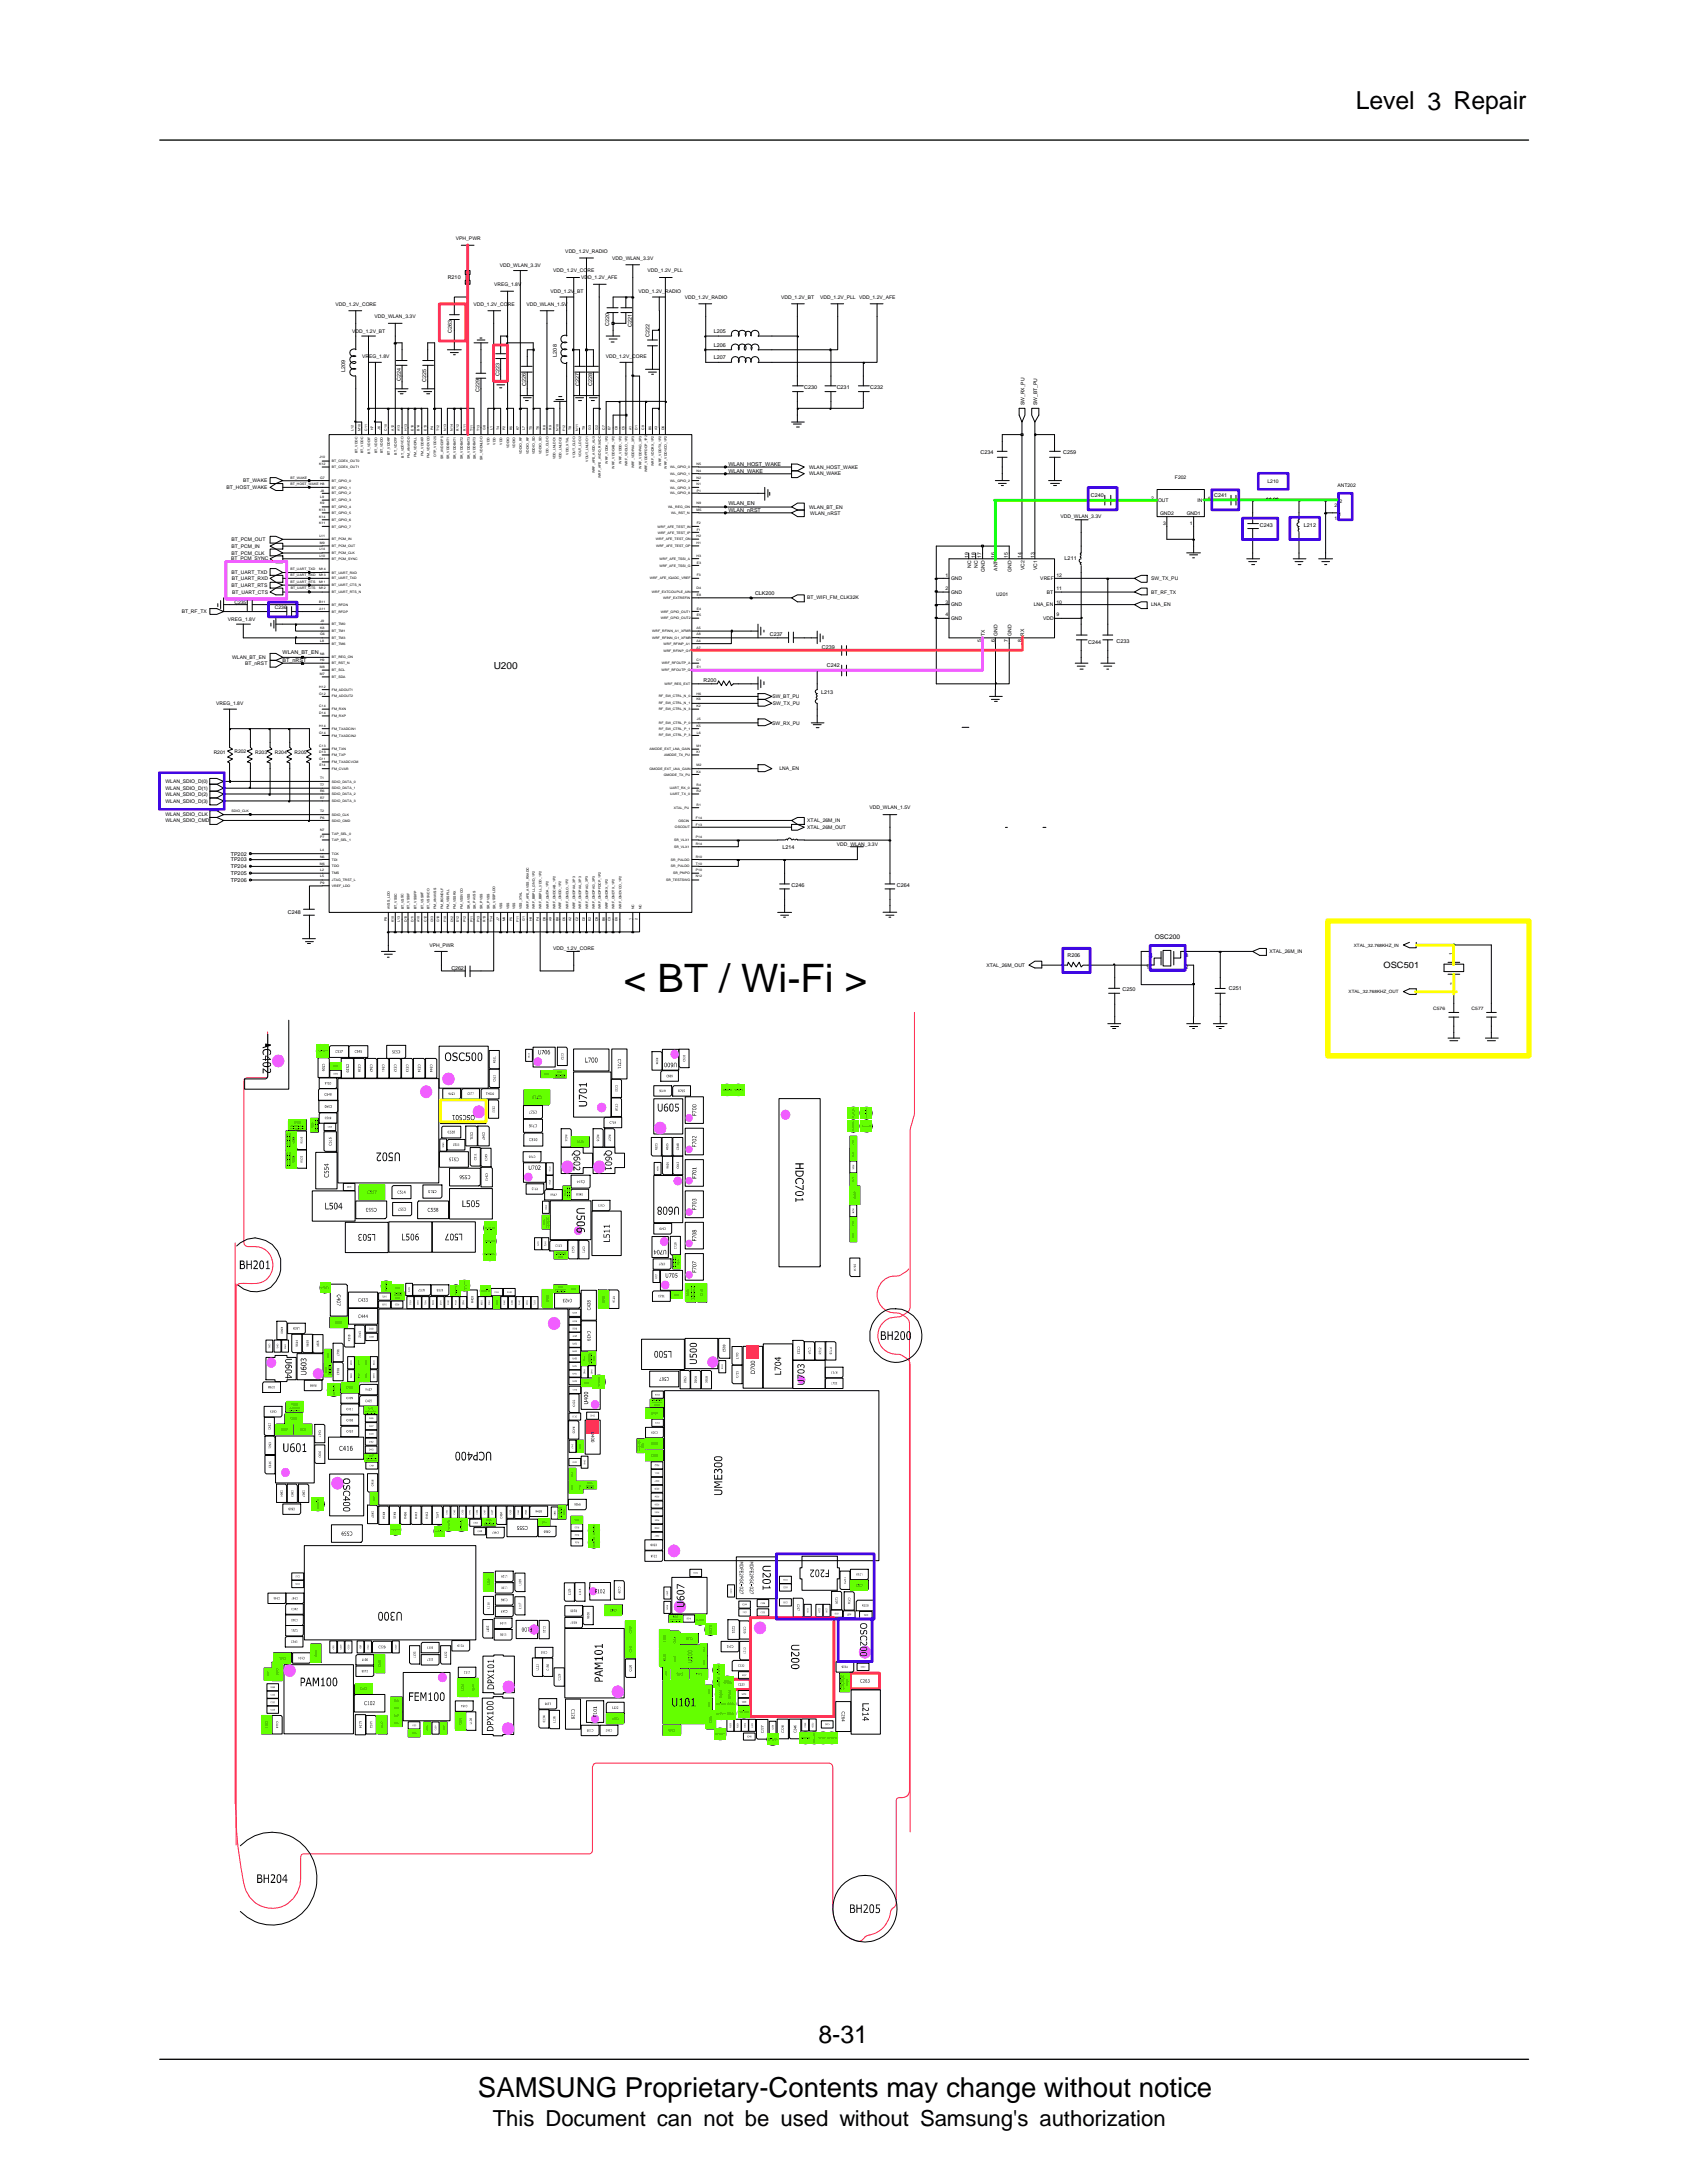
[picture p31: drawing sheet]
<svg xmlns="http://www.w3.org/2000/svg" width="216mm" height="279mm" viewBox="0 0 216 279" stroke-linecap="round" stroke-linejoin="round" font-family="sans-serif">
<defs><g id="words">
<text font-size="5" x="79.8" y="127">&lt; BT / Wi-Fi &gt;</text>
<text font-size="3.5" x="61.2" y="268.5">SAMSUNG Proprietary-Contents may change without notice</text>
<g font-size="3.2">
<text x="173.5" y="14">Level 3 Repair</text>
<text x="104.7" y="261.5">8-31</text>
</g>
<text font-size="2.8" x="63.1" y="272.1">This Document can not be used without Samsung's authorization</text>
<text font-size="1.2" x="63.2" y="85.6">U200</text>
<text font-size="1.1" x="177.1" y="123.9">OSC501</text>
<g font-size=".8">
<text x="147.1" y="122.6">4</text>
<text x="147.8" y="120.2">OSC200</text>
</g>
<g font-size=".7">
<text x="57.3" y="35.7">R210</text>
<text x="78" y="41.8" transform="rotate(-90 78 41.8)">C220</text>
<text x="80.9" y="41.8" transform="rotate(-90 80.9 41.8)">C221</text>
<text x="44.2" y="47.6" transform="rotate(-90 44.2 47.6)">L209</text>
<text x="57.8" y="42.6" transform="rotate(-90 57.8 42.6)">C263</text>
<text x="71.3" y="45.6" transform="rotate(-90 71.3 45.6)">L208</text>
<text x="83.1" y="43.1" transform="rotate(-90 83.1 43.1)">C222</text>
<text x="91.3" y="42.6">L205</text>
<text x="91.3" y="46">L207</text>
<text x="91.3" y="44.4">L206</text>
<text x="51.3" y="48.8" transform="rotate(-90 51.3 48.8)">C224</text>
<text x="54.5" y="48.9" transform="rotate(-90 54.5 48.9)">C225</text>
<text x="61.4" y="50.1" transform="rotate(-90 61.4 50.1)">C229</text>
<text x="63.9" y="48.1" transform="rotate(-90 63.9 48.1)">C223</text>
<text x="67.3" y="49.4" transform="rotate(-90 67.3 49.4)">C226</text>
<text x="74.1" y="49.4" transform="rotate(-90 74.1 49.4)">C227</text>
<text x="75.8" y="49.4" transform="rotate(-90 75.8 49.4)">C228</text>
<text x="102.9" y="49.8">C230</text>
<text x="107.1" y="49.8">C231</text>
<text x="111.4" y="49.8">C232</text>
<text x="93.2" y="59.6">WLAN_HOST_WAKE</text>
<text x="125.5" y="58.1">C234</text>
<text x="136.1" y="58.1">C259</text>
<text x="93.2" y="60.5">WLAN_WAKE</text>
<text x="93.2" y="64.6">WLAN_EN</text>
<text x="93.2" y="65.5">WLAN_nRST</text>
<text x="139.6" y="63.6">C240</text>
<text x="155.4" y="63.6">C241</text>
<text x="136.2" y="71.7">L211</text>
<text x="161.2" y="67.5">C243</text>
<text x="166.9" y="67.4">L212</text>
<text x="96.6" y="76.1">CLK200</text>
<text x="36.2" y="83.8">WLAN_BT_EN</text>
<text x="98.5" y="81.4">C237</text>
<text x="105.2" y="83">C239</text>
<text x="139.3" y="82.5">C244</text>
<text x="142.9" y="82.3">C233</text>
<text x="36.2" y="84.8">BT_nRST</text>
<text x="90" y="87.2">R200</text>
<text x="105.1" y="88.8">L213</text>
<text x="105.8" y="85.4">C242</text>
<text x="29.5" y="112.9">TP206</text>
<text x="29.5" y="110.2">TP203</text>
<text x="29.5" y="111.1">TP204</text>
<text x="29.5" y="112">TP205</text>
<text x="29.5" y="109.5">TP202</text>
<text x="100.1" y="108.7">L214</text>
<text x="101.3" y="113.5">C246</text>
<text x="114.8" y="113.5">C264</text>
<text x="36.8" y="116.9">C248</text>
<text x="57.8" y="124.1">C262</text>
<text x="136.6" y="122.5">R206</text>
<text x="143.7" y="126.9">C250</text>
<text x="157.3" y="126.8">C251</text>
</g>
<g font-size=".6">
<text x="58.3" y="30.7">VPH_PWR</text>
<text x="64" y="34.1">VDD_WLAN_3.3V</text>
<text x="70.8" y="34.9">VDD_1.2V_CORE</text>
<text x="72.3" y="32.4">VDD_1.2V_RADIO</text>
<text x="74.4" y="35.7">VDD_1.2V_AFE</text>
<text x="78.4" y="33.2">VDD_WLAN_3.3V</text>
<text x="82.9" y="34.9">VDD_1.2V_PLL</text>
<text x="42.9" y="39.1">VDD_1.2V_CORE</text>
<text x="47.9" y="40.7">VDD_WLAN_3.3V</text>
<text x="60.6" y="39.1">VDD_1.2V_CORE</text>
<text x="63.2" y="36.6">VREG_1.8V</text>
<text x="67.4" y="39.1">VDD_WLAN_1.5V</text>
<text x="70.4" y="37.5">VDD_1.2V_BT</text>
<text x="81.7" y="37.5">VDD_1.2V_RADIO</text>
<text x="87.6" y="38.2">VDD_1.2V_RADIO</text>
<text x="100" y="38.2">VDD_1.2V_BT</text>
<text x="105" y="38.2">VDD_1.2V_PLL VDD_1.2V_AFE</text>
<text x="45.1" y="42.6">VDD_1.2V_BT</text>
<text x="46.3" y="45.9">VREG_1.8V</text>
<text x="77.5" y="45.9">VDD_1.2V_CORE</text>
<text x="131.1" y="51.9" transform="rotate(-90 131.1 51.9)">SW_RX_PU</text>
<text x="132.7" y="51.9" transform="rotate(-90 132.7 51.9)">SW_BT_PU</text>
<text x="103.5" y="60">WLAN_HOST_WAKE</text>
<text x="29" y="62.6">BT_HOST_WAKE</text>
<text x="31.1" y="61.7">BT_WAKE</text>
<text x="103.5" y="60.9">WLAN_WAKE</text>
<text x="103.5" y="65.1">WLAN_BT_EN</text>
<text x="103.7" y="65.9">WLAN_nRST</text>
<text x="147.3" y="64">2</text>
<text x="148.2" y="64.2">OUT</text>
<text x="148.5" y="65.9">GND2</text>
<text x="150.4" y="61.3">F202</text>
<text x="151.9" y="65.9">GND1</text>
<text x="153.2" y="64.2">IN</text>
<text x="154.5" y="64">4</text>
<text x="162.2" y="61.8">L210</text>
<text x="170.8" y="64.9">2</text>
<text x="171.2" y="62.4">ANT202</text>
<text x="171.4" y="64.4">2</text>
<text x="29.6" y="71.7">BT_PCM_SYNC</text>
<text x="29.6" y="71">BT_PCM_CLK</text>
<text x="29.6" y="70.1">BT_PCM_IN</text>
<text x="29.6" y="69.2">BT_PCM_OUT</text>
<text x="123.9" y="71.4" transform="rotate(-90 123.9 71.4)">19</text>
<text x="124.8" y="71.4" transform="rotate(-90 124.8 71.4)">18</text>
<text x="125.6" y="71.4" transform="rotate(-90 125.6 71.4)">17</text>
<text x="127.3" y="71.4" transform="rotate(-90 127.3 71.4)">16</text>
<text x="129" y="71.4" transform="rotate(-90 129 71.4)">15</text>
<text x="130.7" y="71.4" transform="rotate(-90 130.7 71.4)">14</text>
<text x="132.4" y="71.4" transform="rotate(-90 132.4 71.4)">13</text>
<text x="135.7" y="66.4">VDD_WLAN_3.3V</text>
<text x="148.9" y="67.1">3</text>
<text x="152.3" y="67.1">1</text>
<text x="170.8" y="66.5">1</text>
<text x="171.3" y="66">1</text>
<text x="29.6" y="75.1">BT_UART_RTS</text>
<text x="29.6" y="73.5">BT_UART_TXD</text>
<text x="29.7" y="74.2">BT_UART_RXD</text>
<text x="29.7" y="76">BT_UART_CTS</text>
<text x="30" y="77.3">C235</text>
<text x="35.2" y="78">C236</text>
<text x="103.3" y="76.7">BT_WIFI_FM_CLK32K</text>
<text x="121" y="73.9">1</text>
<text x="121" y="75.5">2</text>
<text x="121" y="77.3">3</text>
<text x="121.7" y="77.6">GND</text>
<text x="121.7" y="74.2">GND</text>
<text x="121.7" y="76">GND</text>
<text x="124.3" y="72.7" transform="rotate(-90 124.3 72.7)">NC</text>
<text x="125.2" y="72.7" transform="rotate(-90 125.2 72.7)">NC</text>
<text x="126" y="73.2" transform="rotate(-90 126 73.2)">GND</text>
<text x="127.5" y="76.2">U201</text>
<text x="127.7" y="73" transform="rotate(-90 127.7 73)">ANT</text>
<text x="129.5" y="73.2" transform="rotate(-90 129.5 73.2)">GND</text>
<text x="131.1" y="73" transform="rotate(-90 131.1 73)">VC2</text>
<text x="132.3" y="77.6">LNA_EN</text>
<text x="132.7" y="73" transform="rotate(-90 132.7 73)">VC1</text>
<text x="133.1" y="74.2">VREF</text>
<text x="134" y="76">BT</text>
<text x="135.2" y="77.3">10</text>
<text x="135.2" y="73.9">12</text>
<text x="135.2" y="75.5">11</text>
<text x="147.3" y="76">BT_RF_TX</text>
<text x="147.3" y="74.2">SW_TX_PU</text>
<text x="147.3" y="77.6">LNA_EN</text>
<text x="23.3" y="78.5">BT_RF_TX</text>
<text x="29.2" y="79.5">VREG_1.8V</text>
<text x="121" y="78.9">4</text>
<text x="121.7" y="79.4">GND</text>
<text x="125.6" y="82.1" transform="rotate(-90 125.6 82.1)">5</text>
<text x="126" y="81.4" transform="rotate(-90 126 81.4)">TX</text>
<text x="127.3" y="82.1" transform="rotate(-90 127.3 82.1)">6</text>
<text x="127.7" y="81.4" transform="rotate(-90 127.7 81.4)">GND</text>
<text x="129" y="82.1" transform="rotate(-90 129 82.1)">7</text>
<text x="129.5" y="81.4" transform="rotate(-90 129.5 81.4)">GND</text>
<text x="130.7" y="82.1" transform="rotate(-90 130.7 82.1)">8</text>
<text x="131.1" y="81.4" transform="rotate(-90 131.1 81.4)">RX</text>
<text x="133.5" y="79.4">VDD</text>
<text x="135.2" y="78.9">9</text>
<text x="29.7" y="84.4">WLAN_BT_EN</text>
<text x="31.4" y="85.1">BT_nRST</text>
<text x="98.8" y="89.4">SW_BT_PU</text>
<text x="27.6" y="90.2">VREG_1.8V</text>
<text x="98.8" y="92.7">SW_RX_PU</text>
<text x="98.9" y="90.2">SW_TX_PU</text>
<text x="21.2" y="101.9">WLAN_SDIO_D(2)</text>
<text x="21.2" y="100.2">WLAN_SDIO_D(0)</text>
<text x="21.2" y="101.1">WLAN_SDIO_D(1)</text>
<text x="27.3" y="96.5">R201</text>
<text x="30" y="96.3">R202</text>
<text x="32.7" y="96.5">R203</text>
<text x="35.2" y="96.5">R204</text>
<text x="37.7" y="96.5">R205</text>
<text x="99.8" y="98.6">LNA_EN</text>
<text x="21.2" y="105.2">WLAN_SDIO_CMD</text>
<text x="21.2" y="102.7">WLAN_SDIO_D(3)</text>
<text x="21.2" y="104.5">WLAN_SDIO_CLK</text>
<text x="103.3" y="106.1">XTAL_26M_OUT</text>
<text x="103.3" y="105.2">XTAL_26M_IN</text>
<text x="111.3" y="103.6">VDD_WLAN_1.5V</text>
<text x="107.1" y="108.2">VDD_WLAN_3.3V</text>
<text x="54.9" y="121.2">VPH_PWR</text>
<text x="70.8" y="121.6">VDD_1.2V_CORE</text>
<text x="126.2" y="123.7">XTAL_26M_OUT</text>
<text x="146.7" y="124.1">1</text>
<text x="151.7" y="124.1">2</text>
<text x="151.7" y="122.4">3</text>
<text x="162.5" y="122">XTAL_26M_IN</text>
<text x="173.2" y="121.2">XTAL_32.768KHZ_IN</text>
<text x="185.9" y="122.2" transform="rotate(-90 185.9 122.2)">1</text>
<text x="172.6" y="127.1">XTAL_32.768KHZ_OUT</text>
<text x="183.4" y="129.2">C576</text>
<text x="186" y="126.1" transform="rotate(-90 186 126.1)">2</text>
<text x="188.3" y="129.2">C577</text>
</g>
<g font-size=".4">
<text x="40.9" y="59.5">K12</text>
<text x="40.9" y="58.7">J10</text>
<text x="42.5" y="59.9">BT_COEX_OUT1</text>
<text x="42.5" y="59.2">BT_COEX_OUT0</text>
<text x="45.2" y="55.1" transform="rotate(-90 45.2 55.1)">L12</text>
<text x="45.7" y="58" transform="rotate(-90 45.7 58)">BT_VDDC</text>
<text x="46.1" y="55.2" transform="rotate(-90 46.1 55.2)">M10</text>
<text x="46.5" y="58" transform="rotate(-90 46.5 58)">BT_VDDC</text>
<text x="47" y="55.1" transform="rotate(-90 47 55.1)">C11</text>
<text x="47.4" y="58.1" transform="rotate(-90 47.4 58.1)">BT_VDDIF</text>
<text x="47.8" y="55" transform="rotate(-90 47.8 55)">H7</text>
<text x="48.3" y="58" transform="rotate(-90 48.3 58)">BT_VDDO</text>
<text x="48.6" y="55" transform="rotate(-90 48.6 55)">J6</text>
<text x="49" y="58" transform="rotate(-90 49 58)">BT_VDDO</text>
<text x="49.5" y="55.1" transform="rotate(-90 49.5 55.1)">C10</text>
<text x="49.9" y="58.2" transform="rotate(-90 49.9 58.2)">BT_VDDRF</text>
<text x="50.4" y="55.1" transform="rotate(-90 50.4 55.1)">A12</text>
<text x="50.8" y="58.2" transform="rotate(-90 50.8 58.2)">BT_VDDTF</text>
<text x="51.2" y="55.1" transform="rotate(-90 51.2 55.1)">A13</text>
<text x="51.7" y="58.6" transform="rotate(-90 51.7 58.6)">BT_VDDVCO</text>
<text x="52" y="55.1" transform="rotate(-90 52 55.1)">H13</text>
<text x="52.4" y="58.6" transform="rotate(-90 52.4 58.6)">FM_ANAVDD</text>
<text x="52.9" y="55.1" transform="rotate(-90 52.9 55.1)">E10</text>
<text x="53.3" y="58.5" transform="rotate(-90 53.3 58.5)">FM_VDDPLL</text>
<text x="53.7" y="55.1" transform="rotate(-90 53.7 55.1)">B14</text>
<text x="54.2" y="58.3" transform="rotate(-90 54.2 58.3)">FM_VDDRX</text>
<text x="54.6" y="55.1" transform="rotate(-90 54.6 55.1)">E13</text>
<text x="54.9" y="58.6" transform="rotate(-90 54.9 58.6)">FM_VDDVCO</text>
<text x="55.5" y="55" transform="rotate(-90 55.5 55)">P4</text>
<text x="55.8" y="58.5" transform="rotate(-90 55.8 58.5)">OTP_VDD25</text>
<text x="56.2" y="55.1" transform="rotate(-90 56.2 55.1)">T12</text>
<text x="56.7" y="58.8" transform="rotate(-90 56.7 58.8)">SR_AVDD2P5</text>
<text x="57.1" y="55.1" transform="rotate(-90 57.1 55.1)">N13</text>
<text x="57.5" y="58.8" transform="rotate(-90 57.5 58.8)">SR_VDDBAT1</text>
<text x="58" y="55.1" transform="rotate(-90 58 55.1)">N14</text>
<text x="58.3" y="58.8" transform="rotate(-90 58.3 58.8)">SR_VDDBAT1</text>
<text x="58.7" y="55.1" transform="rotate(-90 58.7 55.1)">R12</text>
<text x="59.2" y="58.8" transform="rotate(-90 59.2 58.8)">SR_VDDBAT2</text>
<text x="59.6" y="55.1" transform="rotate(-90 59.6 55.1)">R11</text>
<text x="60.1" y="58.8" transform="rotate(-90 60.1 58.8)">SR_VDDBAT3</text>
<text x="60.5" y="55.1" transform="rotate(-90 60.5 55.1)">T11</text>
<text x="60.9" y="58.8" transform="rotate(-90 60.9 58.8)">SR_VDDBAT3</text>
<text x="61.4" y="55.1" transform="rotate(-90 61.4 55.1)">T13</text>
<text x="61.8" y="58.9" transform="rotate(-90 61.8 58.9)">SR_VDDNLDO</text>
<text x="62.1" y="55" transform="rotate(-90 62.1 55)">G8</text>
<text x="62.6" y="56.9" transform="rotate(-90 62.6 56.9)">VDD</text>
<text x="63" y="55" transform="rotate(-90 63 55)">L1</text>
<text x="63.4" y="56.9" transform="rotate(-90 63.4 56.9)">VDD</text>
<text x="63.9" y="55" transform="rotate(-90 63.9 55)">T4</text>
<text x="64.3" y="56.9" transform="rotate(-90 64.3 56.9)">VDD</text>
<text x="64.7" y="55" transform="rotate(-90 64.7 55)">P2</text>
<text x="65.2" y="57.3" transform="rotate(-90 65.2 57.3)">VDDIO</text>
<text x="65.6" y="55" transform="rotate(-90 65.6 55)">R5</text>
<text x="65.9" y="57.3" transform="rotate(-90 65.9 57.3)">VDDIO</text>
<text x="66.4" y="55" transform="rotate(-90 66.4 55)">K7</text>
<text x="66.8" y="58.1" transform="rotate(-90 66.8 58.1)">VDDIO_RF</text>
<text x="67.2" y="55" transform="rotate(-90 67.2 55)">L7</text>
<text x="67.7" y="58.1" transform="rotate(-90 67.7 58.1)">VDDIO_RF</text>
<text x="68.1" y="55" transform="rotate(-90 68.1 55)">T5</text>
<text x="68.5" y="58.1" transform="rotate(-90 68.5 58.1)">VDDIO_SD</text>
<text x="69" y="55" transform="rotate(-90 69 55)">T6</text>
<text x="69.3" y="58.1" transform="rotate(-90 69.3 58.1)">VDDIO_SD</text>
<text x="69.8" y="55" transform="rotate(-90 69.8 55)">R8</text>
<text x="70.2" y="58.3" transform="rotate(-90 70.2 58.3)">VDD_CLDO</text>
<text x="70.6" y="55" transform="rotate(-90 70.6 55)">R9</text>
<text x="71.1" y="58.8" transform="rotate(-90 71.1 58.8)">VDD_LNLDO1</text>
<text x="71.5" y="55.1" transform="rotate(-90 71.5 55.1)">N10</text>
<text x="71.8" y="58.8" transform="rotate(-90 71.8 58.8)">VDD_LNLDO2</text>
<text x="72.3" y="55.1" transform="rotate(-90 72.3 55.1)">F12</text>
<text x="72.7" y="58.2" transform="rotate(-90 72.7 58.2)">VDD_XTAL</text>
<text x="73.1" y="55" transform="rotate(-90 73.1 55)">T8</text>
<text x="73.6" y="58.6" transform="rotate(-90 73.6 58.6)">VOUT_CLDO</text>
<text x="74" y="55.1" transform="rotate(-90 74 55.1)">N11</text>
<text x="74.4" y="58.5" transform="rotate(-90 74.4 58.5)">VOUT_LDO2</text>
<text x="74.9" y="55" transform="rotate(-90 74.9 55)">T9</text>
<text x="75.3" y="59.1" transform="rotate(-90 75.3 59.1)">VOUT_LNLDO1</text>
<text x="75.6" y="55" transform="rotate(-90 75.6 55)">G3</text>
<text x="76.5" y="55" transform="rotate(-90 76.5 55)">G2</text>
<text x="77.4" y="55" transform="rotate(-90 77.4 55)">C7</text>
<text x="77.8" y="59.4" transform="rotate(-90 77.8 59.4)">WRF_VDDA_1P2</text>
<text x="78.1" y="55" transform="rotate(-90 78.1 55)">E7</text>
<text x="78.7" y="60" transform="rotate(-90 78.7 60)">WRF_VDDCAB_1P2</text>
<text x="79" y="55" transform="rotate(-90 79 55)">C8</text>
<text x="79.5" y="59.4" transform="rotate(-90 79.5 59.4)">WRF_VDDD_1P2</text>
<text x="79.9" y="55" transform="rotate(-90 79.9 55)">C5</text>
<text x="80.3" y="59.6" transform="rotate(-90 80.3 59.6)">WRF_VDDLO_1P2</text>
<text x="80.8" y="55" transform="rotate(-90 80.8 55)">A1</text>
<text x="81.2" y="59.9" transform="rotate(-90 81.2 59.9)">WRF_VDDPAA_3P3</text>
<text x="81.6" y="55" transform="rotate(-90 81.6 55)">D1</text>
<text x="82.1" y="60" transform="rotate(-90 82.1 60)">WRF_VDDPAG_3P3</text>
<text x="82.4" y="55" transform="rotate(-90 82.4 55)">C9</text>
<text x="83.3" y="55" transform="rotate(-90 83.3 55)">B5</text>
<text x="83.7" y="59.6" transform="rotate(-90 83.7 59.6)">WRF_VDDRX_1P2</text>
<text x="84.1" y="55" transform="rotate(-90 84.1 55)">A3</text>
<text x="84.6" y="59.6" transform="rotate(-90 84.6 59.6)">WRF_VDDTX_1P2</text>
<text x="85" y="55" transform="rotate(-90 85 55)">D6</text>
<text x="85.3" y="60" transform="rotate(-90 85.3 60)">WRF_VDDVCO_1P2</text>
<text x="85.8" y="59.9">WL_GPIO_0</text>
<text x="89.2" y="59.5">N5</text>
<text x="37.2" y="62">BT_HOST_WAKE H8</text>
<text x="37.2" y="61.3">BT_WAKE</text>
<text x="40.9" y="65.4">K13</text>
<text x="41" y="64.5">K9</text>
<text x="41" y="61.3">G7</text>
<text x="41" y="63.8">L9</text>
<text x="41" y="62.9">J8</text>
<text x="42.5" y="64.2">BT_GPIO_3</text>
<text x="42.5" y="65">BT_GPIO_4</text>
<text x="42.5" y="63.3">BT_GPIO_2</text>
<text x="42.5" y="65.8">BT_GPIO_5</text>
<text x="42.5" y="62.5">BT_GPIO_1</text>
<text x="42.5" y="61.7">BT_GPIO_0</text>
<text x="76.1" y="60.6" transform="rotate(-90 76.1 60.6)">WRF_AFE_AVDD_AUX</text>
<text x="76.9" y="61.2" transform="rotate(-90 76.9 61.2)">WRF_AFE_AVDD_RXADC</text>
<text x="82.8" y="60.5" transform="rotate(-90 82.8 60.5)">WRF_VDDPFDCP_1P2</text>
<text x="85.5" y="65">WL_REG_ON</text>
<text x="85.8" y="63.3">WL_GPIO_8</text>
<text x="85.8" y="62.5">WL_GPIO_3</text>
<text x="85.8" y="60.8">WL_GPIO_1</text>
<text x="85.8" y="61.7">WL_GPIO_2</text>
<text x="85.9" y="65.8">WL_RST_N</text>
<text x="89.1" y="65.4">M5</text>
<text x="89.2" y="64.5">N9</text>
<text x="89.2" y="62">N1</text>
<text x="89.2" y="60.4">N4</text>
<text x="89.2" y="61.3">N2</text>
<text x="89.2" y="62.9">P1</text>
<text x="40.9" y="67">K11</text>
<text x="40.9" y="66.3">K14</text>
<text x="40.9" y="71.3">L10</text>
<text x="40.9" y="68.8">L11</text>
<text x="40.9" y="70.4">L14</text>
<text x="40.9" y="69.7">M9</text>
<text x="42.5" y="70">BT_PCM_OUT</text>
<text x="42.5" y="71.6">BT_PCM_SYNC</text>
<text x="42.5" y="69.2">BT_PCM_IN</text>
<text x="42.5" y="70.9">BT_PCM_CLK</text>
<text x="42.5" y="67.5">BT_GPIO_7</text>
<text x="42.5" y="66.7">BT_GPIO_6</text>
<text x="83.9" y="69.2">WRF_AFE_TEST_ON</text>
<text x="84" y="70">WRF_AFE_TEST_OP</text>
<text x="84.2" y="67.5">WRF_AFE_TEST_IN</text>
<text x="84.2" y="68.3">WRF_AFE_TEST_IP</text>
<text x="84.4" y="71.6">WRF_AFE_TSSI_A</text>
<text x="89.2" y="68.8">H2</text>
<text x="89.2" y="71.3">H3</text>
<text x="89.2" y="69.7">H1</text>
<text x="89.2" y="67">F2</text>
<text x="89.2" y="67.9">F1</text>
<text x="37.2" y="72.9">BT_UART_TXD</text>
<text x="37.2" y="74.7">BT_UART_RTS</text>
<text x="37.2" y="73.8">BT_UART_RXD</text>
<text x="37.2" y="75.4">BT_UART_CTS</text>
<text x="40.8" y="74.7">M11</text>
<text x="40.8" y="75.4">M12</text>
<text x="40.8" y="73.8">M13</text>
<text x="40.8" y="72.9">M14</text>
<text x="40.9" y="77.2">B11</text>
<text x="42.5" y="75">BT_UART_CTS_N</text>
<text x="42.5" y="75.9">BT_UART_RTS_N</text>
<text x="42.5" y="77.5">BT_RFON</text>
<text x="42.5" y="74.1">BT_UART_TXD</text>
<text x="42.5" y="73.4">BT_UART_RXD</text>
<text x="83.2" y="74.1">WRF_AFE_IQADC_VREF</text>
<text x="83.4" y="75.9">WRF_EXTCOUPLE_AIN</text>
<text x="84.4" y="72.5">WRF_AFE_TSSI_G</text>
<text x="84.9" y="76.6">WRF_EXTREFIN</text>
<text x="89.2" y="75.4">D4</text>
<text x="89.2" y="73.8">F3</text>
<text x="89.2" y="76.3">E8</text>
<text x="89.2" y="72.2">E3</text>
<text x="40.9" y="78">A11</text>
<text x="41" y="83.8">N8</text>
<text x="41" y="80.5">K8</text>
<text x="41" y="81.3">G6</text>
<text x="41" y="82.1">L8</text>
<text x="41" y="79.7">J9</text>
<text x="42.5" y="82.5">BT_TM6</text>
<text x="42.5" y="80.9">BT_TM1</text>
<text x="42.5" y="80">BT_TM0</text>
<text x="42.5" y="81.8">BT_TM3</text>
<text x="42.5" y="78.4">BT_RFOP</text>
<text x="83.5" y="81.8">WRF_RFINN_G1_XFMR</text>
<text x="83.5" y="80.9">WRF_RFINN_A1_XFMR</text>
<text x="84.6" y="78.4">WRF_GPIO_OUT1</text>
<text x="84.6" y="79.3">WRF_GPIO_OUT2</text>
<text x="84.9" y="83.4">WRF_RFINP_G1</text>
<text x="84.9" y="82.5">WRF_RFINP_A1</text>
<text x="89.2" y="83">A7</text>
<text x="89.2" y="81.3">A8</text>
<text x="89.2" y="82.1">A4</text>
<text x="89.2" y="80.5">A5</text>
<text x="89.2" y="78">E4</text>
<text x="89.2" y="78.8">E5</text>
<text x="40.8" y="88.9">G12</text>
<text x="40.9" y="88">H12</text>
<text x="40.9" y="85.5">M8</text>
<text x="40.9" y="86.4">M7</text>
<text x="41" y="84.6">H9</text>
<text x="42.5" y="84.3">BT_REG_ON</text>
<text x="42.5" y="85">BT_RST_N</text>
<text x="42.5" y="89.3">FM_ADOUT2</text>
<text x="42.5" y="88.4">FM_ADOUT1</text>
<text x="42.5" y="86.8">BT_SDA</text>
<text x="42.5" y="85.9">BT_SCL</text>
<text x="84.3" y="89.3">RF_SW_CTRL_N_0</text>
<text x="84.7" y="85.9">WRF_RFOUTP_G</text>
<text x="84.7" y="85">WRF_RFOUTP_A</text>
<text x="85" y="87.7">WRF_RES_EXT</text>
<text x="89.2" y="89.6">K6</text>
<text x="89.2" y="88.9">H6</text>
<text x="89.2" y="84.6">C1</text>
<text x="89.2" y="85.5">E1</text>
<text x="40.8" y="93.9">G14</text>
<text x="40.9" y="93">H14</text>
<text x="40.9" y="91.4">D14</text>
<text x="40.9" y="95.5">C13</text>
<text x="40.9" y="90.5">C14</text>
<text x="42.5" y="93.4">FM_TXADCIN1</text>
<text x="42.5" y="94.3">FM_TXADCIN2</text>
<text x="42.5" y="91.8">FM_RXP</text>
<text x="42.5" y="90.9">FM_RXN</text>
<text x="84.3" y="90.9">RF_SW_CTRL_N_3</text>
<text x="84.3" y="90.1">RF_SW_CTRL_N_1</text>
<text x="84.3" y="93.4">RF_SW_CTRL_P_1</text>
<text x="84.3" y="92.6">RF_SW_CTRL_P_0</text>
<text x="84.3" y="94.3">RF_SW_CTRL_P_3</text>
<text x="89.1" y="95.5">M1</text>
<text x="89.2" y="90.5">K2</text>
<text x="89.2" y="93">K5</text>
<text x="89.2" y="93.9">L6</text>
<text x="89.2" y="92.2">J5</text>
<text x="40.8" y="97.3">G11</text>
<text x="40.9" y="96.4">D13</text>
<text x="40.9" y="98">E14</text>
<text x="41" y="101.4">R6</text>
<text x="41" y="100.5">T7</text>
<text x="41" y="99.8">T1</text>
<text x="42.5" y="101">SDIO_DATA_1</text>
<text x="42.5" y="100.2">SDIO_DATA_0</text>
<text x="42.5" y="101.8">SDIO_DATA_2</text>
<text x="42.5" y="97.7">FM_TXADCVCM</text>
<text x="42.5" y="98.5">FM_CVAR</text>
<text x="42.5" y="96.8">FM_TXP</text>
<text x="42.5" y="96">FM_TXN</text>
<text x="83.1" y="98.5">GMODE_EXT_LNA_GAIN</text>
<text x="83.1" y="96">AMODE_EXT_LNA_GAIN</text>
<text x="85" y="99.3">GMODE_TX_PU</text>
<text x="85" y="96.8">AMODE_TX_PU</text>
<text x="85.7" y="101">UART_RX_0</text>
<text x="85.8" y="101.8">UART_TX_0</text>
<text x="89.1" y="98">M2</text>
<text x="89.2" y="98.9">K4</text>
<text x="89.2" y="96.4">K1</text>
<text x="89.2" y="101.4">R2</text>
<text x="89.2" y="100.5">R4</text>
<text x="29.6" y="103.9">SDIO_CLK</text>
<text x="41" y="106.4">N7</text>
<text x="41" y="102.3">R7</text>
<text x="41" y="103.9">T2</text>
<text x="41" y="107.3">P7</text>
<text x="41" y="104.8">P6</text>
<text x="42.5" y="106.9">TAP_SEL_0</text>
<text x="42.5" y="104.4">SDIO_CLK</text>
<text x="42.5" y="102.7">SDIO_DATA_3</text>
<text x="42.5" y="107.7">TAP_SEL_1</text>
<text x="42.5" y="105.2">SDIO_CMD</text>
<text x="86.2" y="103.5">XTAL_PU</text>
<text x="86.3" y="107.7">SR_VLX1</text>
<text x="86.4" y="106">OSCOUT</text>
<text x="86.8" y="105.2">OSCIN</text>
<text x="89" y="107.3">P14</text>
<text x="89.1" y="105.7">F13</text>
<text x="89.1" y="104.8">F14</text>
<text x="89.2" y="103.2">R1</text>
<text x="40.9" y="110.7">M6</text>
<text x="41" y="109.8">N6</text>
<text x="41" y="113.2">P9</text>
<text x="41" y="111.5">L2</text>
<text x="41" y="108.9">L4</text>
<text x="41" y="112.3">L5</text>
<text x="42.5" y="110.2">TDI</text>
<text x="42.5" y="113.5">VREF_LDO</text>
<text x="42.5" y="111.9">TMS</text>
<text x="42.5" y="109.4">TCK</text>
<text x="42.5" y="112.8">JTAG_TRST_L</text>
<text x="42.5" y="111">TDO</text>
<text x="85.3" y="112.8">SR_TESTSWG</text>
<text x="85.9" y="111">SR_PALDO</text>
<text x="85.9" y="110.2">SR_PALDO</text>
<text x="86.1" y="111.9">SR_PNPO</text>
<text x="86.3" y="108.5">SR_VLX1</text>
<text x="89" y="109.8">R10</text>
<text x="89" y="111.5">P10</text>
<text x="89" y="112.3">N12</text>
<text x="89" y="108.2">R14</text>
<text x="89.1" y="110.7">T10</text>
<text x="49.5" y="117.9" transform="rotate(-90 49.5 117.9)">P8</text>
<text x="49.9" y="116.4" transform="rotate(-90 49.9 116.4)">AVSS_LDO</text>
<text x="50.4" y="118" transform="rotate(-90 50.4 118)">K10</text>
<text x="50.8" y="116.4" transform="rotate(-90 50.8 116.4)">BT_VSSC</text>
<text x="51.2" y="118" transform="rotate(-90 51.2 118)">L13</text>
<text x="51.7" y="116.4" transform="rotate(-90 51.7 116.4)">BT_VSSC</text>
<text x="52" y="118" transform="rotate(-90 52 118)">D10</text>
<text x="52.4" y="116.4" transform="rotate(-90 52.4 116.4)">BT_VSSIF</text>
<text x="52.9" y="118" transform="rotate(-90 52.9 118)">D11</text>
<text x="53.3" y="116.4" transform="rotate(-90 53.3 116.4)">BT_VSSIFP</text>
<text x="53.7" y="118" transform="rotate(-90 53.7 118)">A10</text>
<text x="54.2" y="116.4" transform="rotate(-90 54.2 116.4)">BT_VSSRF</text>
<text x="54.6" y="118" transform="rotate(-90 54.6 118)">C12</text>
<text x="54.9" y="116.4" transform="rotate(-90 54.9 116.4)">BT_VSSVCO</text>
<text x="55.5" y="118" transform="rotate(-90 55.5 118)">G13</text>
<text x="55.8" y="116.4" transform="rotate(-90 55.8 116.4)">FM_ANAVSS</text>
<text x="56.2" y="118" transform="rotate(-90 56.2 118)">G10</text>
<text x="56.7" y="116.4" transform="rotate(-90 56.7 116.4)">FM_BGNDLF</text>
<text x="57.1" y="118" transform="rotate(-90 57.1 118)">F10</text>
<text x="57.5" y="116.4" transform="rotate(-90 57.5 116.4)">FM_VSSPLL</text>
<text x="58" y="118" transform="rotate(-90 58 118)">D12</text>
<text x="58.3" y="116.4" transform="rotate(-90 58.3 116.4)">FM_VSSRX</text>
<text x="58.7" y="118" transform="rotate(-90 58.7 118)">E12</text>
<text x="59.2" y="116.4" transform="rotate(-90 59.2 116.4)">FM_VSSVCO</text>
<text x="59.6" y="118" transform="rotate(-90 59.6 118)">P12</text>
<text x="60.1" y="116.4" transform="rotate(-90 60.1 116.4)">SR_AVSS</text>
<text x="60.5" y="118" transform="rotate(-90 60.5 118)">P11</text>
<text x="60.9" y="116.4" transform="rotate(-90 60.9 116.4)">SR_PAVSS</text>
<text x="61.4" y="118" transform="rotate(-90 61.4 118)">P13</text>
<text x="61.8" y="116.4" transform="rotate(-90 61.8 116.4)">SR_PVSS</text>
<text x="62.1" y="118" transform="rotate(-90 62.1 118)">R13</text>
<text x="62.6" y="116.4" transform="rotate(-90 62.6 116.4)">SR_PVSS</text>
<text x="63" y="118" transform="rotate(-90 63 118)">T14</text>
<text x="63.4" y="116.4" transform="rotate(-90 63.4 116.4)">SR_VSSPLDO</text>
<text x="63.9" y="117.9" transform="rotate(-90 63.9 117.9)">J7</text>
<text x="64.3" y="116.4" transform="rotate(-90 64.3 116.4)">VSS</text>
<text x="64.7" y="117.9" transform="rotate(-90 64.7 117.9)">M4</text>
<text x="65.2" y="116.4" transform="rotate(-90 65.2 116.4)">VSS</text>
<text x="65.5" y="117.9" transform="rotate(-90 65.5 117.9)">P5</text>
<text x="65.9" y="116.4" transform="rotate(-90 65.9 116.4)">VSS</text>
<text x="66.4" y="118" transform="rotate(-90 66.4 118)">F11</text>
<text x="66.8" y="116.4" transform="rotate(-90 66.8 116.4)">VSS_XTAL</text>
<text x="67.2" y="117.9" transform="rotate(-90 67.2 117.9)">G1</text>
<text x="67.7" y="116.4" transform="rotate(-90 67.7 116.4)">WRF_AFE_AVSS_RXADC</text>
<text x="68.1" y="117.9" transform="rotate(-90 68.1 117.9)">H4</text>
<text x="68.5" y="116.4" transform="rotate(-90 68.5 116.4)">WRF_BBPLL_GND_1P2</text>
<text x="69" y="117.9" transform="rotate(-90 69 117.9)">F4</text>
<text x="69.3" y="116.4" transform="rotate(-90 69.3 116.4)">WRF_BBPLL_VDD_1P2</text>
<text x="69.8" y="117.9" transform="rotate(-90 69.8 117.9)">D8</text>
<text x="70.2" y="116.4" transform="rotate(-90 70.2 116.4)">WRF_GNDA_1P2</text>
<text x="70.6" y="117.9" transform="rotate(-90 70.6 117.9)">A9</text>
<text x="71.1" y="116.4" transform="rotate(-90 71.1 116.4)">WRF_GNDCAB_1P2</text>
<text x="71.5" y="117.9" transform="rotate(-90 71.5 117.9)">B8</text>
<text x="71.8" y="116.4" transform="rotate(-90 71.8 116.4)">WRF_GNDD_1P2</text>
<text x="72.3" y="117.9" transform="rotate(-90 72.3 117.9)">D5</text>
<text x="72.7" y="116.4" transform="rotate(-90 72.7 116.4)">WRF_GNDLO_1P2</text>
<text x="73.1" y="117.9" transform="rotate(-90 73.1 117.9)">A2</text>
<text x="73.6" y="116.4" transform="rotate(-90 73.6 116.4)">WRF_GNDPAA_3P3</text>
<text x="74" y="117.9" transform="rotate(-90 74 117.9)">C2</text>
<text x="74.4" y="116.4" transform="rotate(-90 74.4 116.4)">WRF_GNDPAA_3P3</text>
<text x="74.9" y="117.9" transform="rotate(-90 74.9 117.9)">D2</text>
<text x="75.3" y="116.4" transform="rotate(-90 75.3 116.4)">WRF_GNDPAG_3P3</text>
<text x="75.6" y="117.9" transform="rotate(-90 75.6 117.9)">E2</text>
<text x="76.1" y="116.4" transform="rotate(-90 76.1 116.4)">WRF_GNDPAG_3P3</text>
<text x="76.5" y="117.9" transform="rotate(-90 76.5 117.9)">D9</text>
<text x="76.9" y="116.4" transform="rotate(-90 76.9 116.4)">WRF_GNDPFDCP_1P2</text>
<text x="77.4" y="117.9" transform="rotate(-90 77.4 117.9)">B6</text>
<text x="77.8" y="116.4" transform="rotate(-90 77.8 116.4)">WRF_GNDRX_1P2</text>
<text x="78.1" y="117.9" transform="rotate(-90 78.1 117.9)">C3</text>
<text x="78.7" y="116.4" transform="rotate(-90 78.7 116.4)">WRF_GNDTX_1P2</text>
<text x="79" y="117.9" transform="rotate(-90 79 117.9)">E6</text>
<text x="79.5" y="116.4" transform="rotate(-90 79.5 116.4)">WRF_GNDVCO_1P2</text>
<text x="80.8" y="117.8" transform="rotate(-90 80.8 117.8)">1</text>
<text x="81.2" y="116.4" transform="rotate(-90 81.2 116.4)">NC</text>
<text x="81.6" y="117.7" transform="rotate(-90 81.6 117.7)">2</text>
<text x="82.1" y="116.4" transform="rotate(-90 82.1 116.4)">NC</text>
</g>
</g></defs>
<path d="M20.4 263.6h175.2" fill="none" stroke="#000" stroke-width=".17"/>
<path d="M20.8 265.5h174.8v9h-174.8z" fill="#fff"/>
<path d="M20.4 17.9h175.2" fill="none" stroke="#000" stroke-width=".17"/>
<path d="M59.9 33.9v.7M59.9 36.4v.9M37.1 95v.7l.2 .2-.6 .2 .6 .4-.6 .4 .6 .2-.6 .4 .4 .1v.8M39.6 119.3v.8M99.5 116.8h1.8M99.9 117.1h1M100.3 117.4h.2M100.4 115.9v.9M38.7 120.1h1.7M39.1 120.5h1M39.3 120.8h.4M160.3 121.8l.9-.4h.9v.9h-.9z" fill="none" stroke="#000" stroke-width=".13"/>
<path d="M59.6 35.1h.4v.8h-.4z" fill="#b2b2b2"/>
<path d="M59.6 35.1h.4v.8h-.4z" fill="none" stroke="#000" stroke-width=".13"/>
<path d="M59.5 35.9h.7v.5h-.7z" fill="#b2b2b2"/>
<path d="M59.5 35.9h.7v.5h-.7z" fill="none" stroke="#000" stroke-width=".13"/>
<path d="M59.5 34.6h.7v.5h-.7z" fill="#b2b2b2"/>
<g fill="none" stroke="#000" stroke-width=".13">
<path d="M44.6 39.8h1.7M45.5 39.8v1.6M58.1 38.9v1.4M59 31.4h1.7M59.5 34.6h.7v.5h-.7zM59.9 31.4v1.6M62.4 39.8h1.7M63.2 39.8v1.6M64.1 37.3h1.6M65 37.3v1.6M65.7 34.6h1.8M66.6 34.6v1.8"/>
<path d="M69.1 39.8h1.8M70 39.8v1.6M71.6 38h1.8M72.5 38v1.8M72.5 35.5h1.7M73.4 35.5v1.8M74.2 33h1.7M75.1 33v1.6M75.9 36.4h1.7M76.7 36.4v1.6M77.7 39.4h1.4M78.5 38v1.4"/>
<path d="M79.5 39.4h1.4M80.1 38v1.4M80.1 33.9h1.8M81 33.9v1.6M83.5 38h1.7M84.4 38v1.8M84.4 35.5h1.6M85.2 35.5v1.8M89.4 38.9h1.7M90.3 38.9v1.6M101.3 38.9h1.6M102 38.9v1.6"/>
<path d="M106.3 38.9h1.7M107.2 38.9v1.6M111.4 38.9h1.6M112.2 38.9v1.6M41.2 59.8h.9M41.2 59h.9M42.1 55.6h46.4v61.2h-46.4zM45.5 43v1.8M45.5 48.1v1.7M45.5 54.8v.8M45.6 46.4a.51 .51 0 0 0-.8 .4 .51 .51 0 0 0 .7 .4M45.6 44.7a.51 .51 0 0 0-.8 .4 .51 .51 0 0 0 .7 .5"/>
<path d="M45.6 47.2a.51 .51 0 0 0-.8 .4 .51 .51 0 0 0 .7 .5M45.6 45.6a.5 .5 0 0 0-.8 .4 .5 .5 0 0 0 .8 .4M46.3 43h1.7M46.3 54.8v.8M47.2 46.4h1.6M47.2 43v1.8M47.2 54.8v.8M48 46.4v1.7M48 54.8v.8M48.8 54.8v.8M49.7 41.4h1.8M49.7 54.8v.8"/>
<path d="M50.6 41.4v1.6M50.6 54.8v.8M50.6 49.8h1.6M50.7 46.1h1.4M50.7 46.8h1.4M50.9 50.1h1.1M51.2 50.4h.4M51.5 44.8v1.3M51.5 46.8v1.3M51.5 48.9v.9M51.5 54.8v.8M52.2 54.8v.8"/>
<path d="M53.1 54.8v.8M54 49.8h1.6M54 54.8v.8M54.1 46.1h1.4M54.1 46.8h1.4M54.2 50.1h1M54.6 50.4h.4M54.7 44.8v1.3M54.7 46.8v1.3M54.7 48.9v.9M54.7 54.8v.8M55.6 54.8v.8"/>
<path d="M56.5 54.8v.8M57.3 44.8h1.7M57.3 54.8v.8M57.5 40.9h1.3M57.5 40.3h1.3M57.6 45.1h1.1M58 45.4h.3M58.1 40.9v1.4M58.1 43.9v.9M58.1 54.8v.8M59 54.8v.8M59.9 54.8v.8"/>
<path d="M60.7 43.9h1.7M60.7 54.8v.8M60.9 47.8h1.3M60.9 48.4h1.3M61.1 43.5h1M61.4 43.3h.3M61.6 43.9v.9M61.6 46.4v1.4M61.6 48.4v1.4M61.6 54.8v.8M62.4 54.8v.8M63.2 48.9h1.8"/>
<path d="M63.2 54.8v.8M63.4 45.9h1.3M63.4 45.3h1.3M63.6 49.3h1M63.9 49.6h.3M64.1 43.9v1.4M64.1 45.9v1.4M64.1 48.1v.8M64.1 54.8v.8M65 54.8v.8M65.7 54.8v.8M66.6 54.8v.8"/>
<path d="M66.6 50.6h1.6M66.7 46.9h1.4M66.7 47.6h1.4M67 50.9h1M67.2 51.3h.4M67.5 45.6v1.3M67.5 47.6v1.3M67.5 49.8v.8M67.5 54.8v.8M68.2 54.8v.8M69.1 54.8v.8M70 54.8v.8"/>
<path d="M70.9 51.4h1.6M70.9 54.8v.8M71.1 51.1h1M71.5 50.8h.4M71.6 51.4v.9M71.6 54.8v.8M72.5 41.4v1.6M72.5 46.4v1.7M72.5 54.8v.8M72.6 44.7a.5 .5 0 0 0-.8 .4 .5 .5 0 0 0 .7 .5M72.6 43a.5 .5 0 0 0-.8 .3 .5 .5 0 0 0 .7 .5M72.6 45.6a.5 .5 0 0 0-.8 .4 .5 .5 0 0 0 .8 .4"/>
<path d="M72.6 43.8a.51 .51 0 0 0-.8 .4 .51 .51 0 0 0 .7 .5M73.4 50.6h3.3M73.4 54.8v.8M73.6 46.9h1.3M73.6 47.6h1.3M73.7 50.9h1M74 51.3h.4M74.2 45.6v1.3M74.2 47.6v1.3M74.2 49.8v.8M74.2 54.8v.8M75.1 54.8v.8"/>
<path d="M75.2 46.9h1.4M75.2 47.6h1.4M75.4 50.9h1M75.7 51.3h.4M75.9 45.6v1.3M75.9 47.6v1.3M75.9 49.8v.8M75.9 54.8v.8M76.7 54.8v.8M77.6 43h1.7M77.6 54.8v.8M77.7 40h1.4"/>
<path d="M78 43.4h1M78.2 43.8h.4M78.5 40v1.4M78.5 42.3v.7M78.5 54.8v.8M79.3 46.4h1.7M79.3 54.8v.8M79.5 40h1.4M80.1 40v1.4M80.1 46.4v1.7M80.1 54.8v.8M81 54.8v.8"/>
<path d="M81.9 54.8v.8M82.6 54.8v.8M82.6 47.3h1.8M82.9 43.5h1.2M82.9 44.3h1.2M83 47.6h1M83.4 47.9h.2M83.5 42.3v1.2M83.5 44.3v1.3M83.5 46.4v.9M83.5 54.8v.8M84.4 54.8v.8"/>
<path d="M85.2 54.8v.8M88.6 59.8h.8M92 43h1.6M92 46.4h1.6M92 44.8h1.6M93.6 44.7a.51 .51 0 0 1 .5-.7 .51 .51 0 0 1 .4 .8M93.6 43a.51 .51 0 0 1 .5-.7 .51 .51 0 0 1 .4 .8M93.6 46.4a.51 .51 0 0 1 .5-.8 .51 .51 0 0 1 .4 .8M94.5 43a.5 .5 0 0 1 .5-.7 .5 .5 0 0 1 .4 .8M94.5 46.4a.5 .5 0 0 1 .5-.8 .5 .5 0 0 1 .4 .8M94.6 44.7a.5 .5 0 0 1 .4-.7 .5 .5 0 0 1 .4 .8M95.3 44.8a.5 .5 0 0 1 .4-.8 .5 .5 0 0 1 .5 .8"/>
<path d="M95.4 43a.38 .38 0 0 1 .3-.6 .38 .38 0 0 1 .4 .6M95.4 46.3a.37 .37 0 0 1 .3-.5 .37 .37 0 0 1 .4 .5M96.2 44.7a.51 .51 0 0 1 .5-.7 .51 .51 0 0 1 .3 .8M96.2 43a.51 .51 0 0 1 .5-.7 .51 .51 0 0 1 .3 .8M96.2 46.4a.51 .51 0 0 1 .5-.8 .51 .51 0 0 1 .3 .8M97 43h1.8M97 46.4h1.8M97 44.8h1.8M101.3 59.4h.7l.9 .4-.9 .5h-.7zM101.3 54h1.6M101.4 50.1h1.4M101.4 49.4h1.4"/>
<path d="M101.5 54.3h1.1M101.9 54.7h.4M102 48.1v1.3M102 50.1v1.3M102 53.1v.9M105.6 50.1h1.4M105.6 49.4h1.4M106.3 48.1v1.3M106.3 50.1v1.3M109.9 49.4h1.4M109.9 50.1h1.4M110.5 48.1v1.3"/>
<path d="M110.5 50.1v1.3M127.6 58.5h1.3M127.6 57.8h1.3M128.3 56.5v1.3M128.3 58.5v1.3M130.4 52.3h.8v.8l-.4 .9-.4-.9zM132 52.3h.9v.8l-.5 .9-.4-.9zM134.3 58.5h1.4M134.3 57.8h1.4M135 56.5v1.3M135 58.5v1.3M26.9 77.9h.8l.9 .4-.9 .3h-.8z"/>
<path d="M27.9 77.3v.3M28.2 76.9v1M28.6 77.4h.8M28.6 76.5v1.8M30.3 79.9h1.7M30.3 77.4h1.3M31.1 79.9v1.7M31.6 76.8v1.3M32.3 77.4h1.4M32.3 76.8v1.3M34.6 69.9l.7-.4h.9v.8h-.9zM34.6 74l.7-.4h.9v.9h-.9z"/>
<path d="M34.6 62.4l.7-.5h.9v.9h-.9zM34.6 71.5l.7-.4h.9v.9h-.9zM34.6 75.8l.7-.5h.9v.8h-.9zM34.6 70.3h.7l.9 .5-.9 .3h-.7zM34.6 61.1h.7l.9 .4-.9 .4h-.7zM34.6 68.6h.7l.9 .4-.9 .5h-.7zM34.6 74.5h.7l.9 .4-.9 .4h-.7zM34.6 72.8h.7l.9 .5-.9 .3h-.7zM34.7 79.8v.3M35.1 79.4v1M35.3 79.9h.9M35.3 78.3h1.4"/>
<path d="M35.3 79.1v1.7M36.7 77.6v1.3M37.3 78.3h1.4M37.3 77.6v1.3M41.2 62.4h.9M41.2 64h.9M41.2 65.6h.9M41.2 67.4h.9M41.2 69.9h.9M41.2 71.5h.9M41.2 74h.9M41.2 75.8h.9"/>
<path d="M41.2 78.3h.9M41.2 79.9h.9M41.2 61.5h.9M41.2 63.1h.9M41.2 64.9h.9M41.2 66.5h.9M41.2 69h.9M41.2 70.8h.9M41.2 73.3h.9M41.2 74.9h.9M41.2 77.4h.9M88.6 61.5h.8"/>
<path d="M88.6 63.1h.8M88.6 69.9h.8M88.6 75.8h.8M88.6 78.3h.8M88.6 65.6h.8M88.6 68.1h.8M88.6 72.4h.8M88.6 62.4h.8M88.6 64.9h.8M88.6 67.4h.8M88.6 69h.8M88.6 71.5h.8"/>
<path d="M88.6 74h.8M88.6 60.6h.8M88.6 76.5h.8M88.6 79.1h.8M97 63.1h.9M97 79.9v1.7M97.9 62.4v1.6M98.3 62.7v.9M98.5 63v.4M101.3 60.3h.7l.9 .3-.9 .5h-.7zM101.3 76.5l.7-.4h.9v.9h-.9zM102.1 65.3l-.8-.4 .8-.5h.8v.9"/>
<path d="M102.1 65.3l-.8 .3 .8 .5h.8v-.8M102.1 65.3h.8M120.7 75.8h.8M120.7 79.1h.8M120.7 74h.8M120.7 77.4h.8M121.5 71.5h13.5v10.1h-13.5zM124 70.8v.7M124.9 70.8v.7M125.8 70.8v.7M127.4 61.5h1.8M127.4 70.8v.7"/>
<path d="M127.8 61.9h1M128.1 62.1h.3M128.3 60.6v.9M129.2 70.8v.7M130.8 70.8v.7M132.4 70.8v.7M134.2 61.5h1.6M134.5 61.9h1.1M134.8 62.1h.4M135 74h.8M135 77.4h.8M135 75.8h.8"/>
<path d="M135 60.6v.9M135 79.1h.8M137.6 66.5h1.7M138.4 71.5l-.3 .1v.2v.1l.3 .1-.1 .1 .1 .2M138.4 71.1l-.1 .1v.1l.1 .1M138.4 69.9v.9h-.1l.1 .2M138.4 66.5v1.6M138.4 72.4v.9M138.4 79.9v1.4M140.1 64h1.3M141.4 63.4v1.2M141.8 79.9v1.4"/>
<path d="M142.2 64h1.2M142.2 63.4v1.2M145.2 75.8l.8-.5h.8v.8h-.8zM145.2 77.4l.9-.4h.7v.9h-.7zM145.2 74l.9-.4h.7v.9h-.7zM146.8 64h1.3M148.1 62.7h6v3.4h-6zM149.3 66.1v1.3M151.9 70.8h1.7M152.3 71h1M152.6 71.4h.3M152.8 66.1v1.3"/>
<path d="M152.8 69.9v.9M154.1 64h1.2M156.2 64h1.3M157.5 63.4v1.2M158.2 64h1.4M158.2 63.4v1.2M159.6 71.5h1.6M159.7 67h1.4M159.7 67.6h1.4M159.8 71.9h1M160.2 72.3h.4M160.3 65.6v1.4"/>
<path d="M160.3 67.6v1.4M160.3 70.8v.7M161.2 64h.9M162.3 63.9l-.1-.1h-.1v.2M162.7 63.9l-.1-.1h-.1v.2M162.8 64l.2-.2a.24 .24 0 0 1 .3 .2M163.6 63.9v-.1h-.1h-.1v.2M163.7 64h.9M165.5 71.5h1.6M165.7 71.9h1.1M166.1 72.3h.4M166.2 67.8h-.1l.1 .2"/>
<path d="M166.2 66.9l-.2 .1v.1v.2l.2 .1h-.1l.1 .2M166.2 65.6v.9l-.1 .1 .1 .2M166.2 68.1v.9M166.2 70.8v.7M168.8 71.5h1.7M169.2 71.9h1M169.5 72.3h.3M169.7 70.8v.7M170.5 65.6h.8M170.5 64h.8M26.8 99.6h.9l.9 .4-.9 .4h-.9zM28.6 90.8h1.7"/>
<path d="M29.4 95v.7l.4 .2-.7 .2 .7 .4-.7 .4 .7 .2-.7 .4 .3 .1v.8M29.4 90.8v1.7M32 95v.7l.3 .2-.7 .2 .7 .4-.7 .4 .7 .2-.7 .4 .4 .1v.8M34.6 83.6h.7l.9 .5-.9 .4h-.7zM34.6 84.5h.7l.9 .4-.9 .5h-.7zM34.6 95v.7l.2 .2-.6 .2 .6 .4-.6 .4 .6 .2-.6 .4 .4 .1v.8M39.6 95v.7l.2 .2-.6 .2 .6 .4-.6 .4 .6 .2-.6 .4 .4 .1v.8M41.2 80.8h.9M41.2 82.4h.9M41.2 84.9h.9M41.2 86.6h.9M41.2 89.1h.9"/>
<path d="M41.2 91.6h.9M41.2 94.1h.9M41.2 96.6h.9M41.2 98.4h.9M41.2 81.6h.9M41.2 84.1h.9M41.2 85.8h.9M41.2 88.3h.9M41.2 90.8h.9M41.2 93.3h.9M41.2 95.9h.9M41.2 97.5h.9"/>
<path d="M88.6 80.8h.8M88.6 82.4h.8M88.6 84.9h.8M88.6 94.1h.8M88.6 96.6h.8M88.6 87.5h.8M88.6 90h.8M88.6 92.5h.8M88.6 99.1h.8M88.6 85.8h.8M88.6 89.1h.8M88.6 90.8h.8"/>
<path d="M88.6 93.3h.8M88.6 95.9h.8M88.6 98.4h.8M88.6 81.6h.8M88.6 83.3h.8M91.1 87.5h.7l.2-.4 .3 .7 .3-.7 .4 .7 .3-.7 .3 .7 .3-.3h.6M96.1 80.8h.9M96.1 87.5h.9M97 89.5h.9l.9 .5-.9 .4h-.9zM97 88.8h.9l.9 .3-.9 .4h-.9zM97 97.9h.9l.9 .5-.9 .4h-.9zM97 92h.9l.9 .5-.9 .4h-.9z"/>
<path d="M97 86.6v1.7M97.4 80.3v1M97.4 87v1M97.8 80.6v.3M97.8 87.2v.4M99.5 81.6h1.4M100.9 80.9v1.4M101.5 81.6h1.4M101.5 80.9v1.4M103.8 92.5h1.7M103.8 81.6h.8M104.1 92.8h1"/>
<path d="M104.5 93.1h.3M104.6 89.5a.25 .25 0 0 0-.3 .3 .25 .25 0 0 0 .3 .2v.8M104.6 87.5v.8a.25 .25 0 0 0-.3 .2 .25 .25 0 0 0 .3 .3l-.1 .1 .1 .1M104.6 89.1l-.1 .2 .1 .1M104.6 80.8v1.6M104.6 91.6v.9M105 81.1v1M105.3 81.4v.4M106.3 83.3h1.4M106.3 85.8h1.4M107.7 82.6v1.3M107.7 85.1v1.4"/>
<path d="M108.3 85.8h1.4M108.3 83.3h1.4M108.3 82.6v1.3M108.3 85.1v1.4M125.8 81.6v.8M126.6 89.1h1.7M126.9 89.5h1M127.3 89.8h.3M127.4 81.6v.8M127.4 88.3v.8M129.2 81.6v.8M130.8 81.6v.8"/>
<path d="M137.6 84.9h1.6M137.8 81.3h1.3M137.8 81.9h1.3M137.9 85.3h1M138.2 85.6h.4M138.4 81.9v1.4M138.4 84.1v.8M140.9 84.9h1.8M141.1 81.9h1.3M141.1 81.3h1.3M141.3 85.3h1M141.6 85.6h.3"/>
<path d="M141.8 81.9v1.4M141.8 84.1v.8M26.9 102.1h.8l.9 .4-.9 .5h-.8zM26.9 101.3h.8l.9 .3-.9 .5h-.8zM26.9 100.4h.8l.9 .5-.9 .4h-.8zM26.9 104.6h.8l.9 .4-.9 .5h-.8zM26.9 103.8h.8l.9 .5-.9 .3h-.8zM38.8 117.1h1.4M38.8 116.4h1.4M39.6 115.1v1.3M39.6 117.1v1.4M41.2 107.5h.9"/>
<path d="M41.2 100.9h.9M41.2 105h.9M41.2 102.5h.9M41.2 110h.9M41.2 111.8h.9M41.2 113.4h.9M41.2 104.3h.9M41.2 101.6h.9M41.2 100h.9M41.2 106.8h.9M41.2 109.3h.9M41.2 110.9h.9"/>
<path d="M41.2 112.6h.9M49.7 116.8v.8M50.6 116.8v.8M51.5 116.8v.8M52.2 116.8v.8M53.1 116.8v.8M54 116.8v.8M54.7 116.8v.8M55.6 116.8v.8M56.5 116.8v.8M57.3 116.8v.8M58.1 116.8v.8"/>
<path d="M59 116.8v.8M59.9 116.8v.8M60.7 116.8v.8M61.6 116.8v.8M62.4 116.8v.8M63.2 116.8v.8M64.1 116.8v.8M65 116.8v.8M65.7 116.8v.8M66.6 116.8v.8M67.5 116.8v.8M68.2 116.8v.8"/>
<path d="M69.1 116.8v.8M70 116.8v.8M70.9 116.8v.8M71.6 116.8v.8M72.5 116.8v.8M73.4 116.8v.8M74.2 116.8v.8M75.1 116.8v.8M75.9 116.8v.8M76.7 116.8v.8M77.6 116.8v.8M78.5 116.8v.8"/>
<path d="M79.3 116.8v.8M81 116.8v.8M81.9 116.8v.8M88.6 107.5h.8M88.6 101.6h.8M88.6 105h.8M88.6 110h.8M88.6 111.8h.8M88.6 108.4h.8M88.6 100.9h.8M88.6 103.4h.8M88.6 105.9h.8"/>
<path d="M88.6 110.9h.8M88.6 112.6h.8M99.5 107.5h.9M99.8 113.1h1.2M99.8 113.8h1.2M100.4 111.8v1.3M100.4 113.8v1.3M100.5 107.5l.2-.1 .1 .1 .1-.2a.27 .27 0 0 1 .4 .2M101.3 105l.8-.4h.8v.9h-.8zM101.3 105.5h.8l.8 .4-.8 .4h-.8zM101.4 107.5l.1-.1 .2 .1M101.8 107.5l.1-.1 .2 .1h.8"/>
<path d="M108.8 108.4h1.7M109.7 108.4v1.6M113 104.3h1.8M113 116.8h1.8M113.3 113.1h1.2M113.3 113.8h1.2M113.4 117.1h1M113.8 117.4h.2M113.9 104.3v1.6M113.9 111.8v1.3M113.9 113.8v1.3M113.9 115.9v.9"/>
<path d="M48.8 121.8h1.8M49.2 122.1h1M49.6 122.5h.2M49.7 121v.8M55.6 121.8h1.7M56.5 121.8v1.7M58.1 124.3h1.4M59.5 123.6v1.4M60.2 124.3h1.4M60.2 123.6v1.4M72.5 121.8h1.7M73.4 121.8v1.7"/>
<path d="M131.7 123.5l.7-.5h.9v.9h-.9zM135.8 123.5h.8l.1-.4 .4 .7 .3-.7 .3 .7 .4-.7 .3 .7 .2-.3h.7M141.8 131h1.6M141.9 126.5h1.4M141.9 127.1h1.4M142.2 131.4h1M142.4 131.6h.4M142.7 125.1v1.4M142.7 127.1v3.9M146 121.8v4.2h6.8v4.1M146.8 121.8h.4M147.2 121h4.4v3.3h-4.4z"/>
<path d="M148.6 122.6h-.9v.9h-.9M148.6 121.8v1.7M148.8 121.6h1v2h-1zM150.2 121.8v1.7M151.6 123.5h.3M151.9 121.8h-.8v.8h-.9M151.9 131h1.7M152.2 131.4h1.1M152.6 131.6h.3M152.7 130.1v.9M155.3 131h1.7M155.5 126.5h1.3"/>
<path d="M155.5 127.1h1.3M155.7 131.4h1M156 131.6h.3M156.2 125.1v1.4M156.2 127.1v3.9"/>
<circle cx="92.8" cy="59.8" r=".12"/>
<circle cx="39.6" cy="73.3" r=".13"/>
<circle cx="39.6" cy="61.5" r=".12"/>
<circle cx="39.6" cy="75.8" r=".12"/>
<circle cx="39.6" cy="62.4" r=".12"/>
<circle cx="39.6" cy="74" r=".12"/>
<circle cx="39.6" cy="74.9" r=".12"/>
<circle cx="92.8" cy="65.6" r=".13"/>
<circle cx="92.8" cy="64.9" r=".12"/>
<circle cx="92.8" cy="60.6" r=".12"/>
<circle cx="96.1" cy="76.5" r=".12"/>
<circle cx="38.7" cy="84.9" r=".14"/>
<circle cx="38.7" cy="84.2" r=".13"/>
<circle cx="32" cy="109.3" r=".14"/>
<circle cx="32" cy="111.7" r=".14"/>
<circle cx="32" cy="112.6" r=".13"/>
<circle cx="32" cy="110" r=".13"/>
<circle cx="32" cy="104.2" r=".13"/>
<circle cx="32" cy="110.9" r=".12"/>
</g>
<path d="M171.3 63.1h1.8v3.4h-1.8z" fill="none" stroke="#4000ff" stroke-width=".35"/>
<path d="M152.6 125.9h.3v.1h-.3z" fill="#c2c2c2"/>
<path d="M63.2 117.6v6.7h-1.6M69.1 117.6v6.7h4.3v-.8M56.5 123.5v.8h1.6M133.3 123.5h2.5M139.3 123.5h3.4v1.6M152.6 125.9h.3v.1h-.3zM152.8 123.5v2.5M156.2 121.8v3.3" fill="none" stroke="#000" stroke-width=".13"/>
<path d="M142.5 123.4h.2v.1h-.2z" fill="#c2c2c2"/>
<path d="M142.5 123.4h.2v.1h-.2zM142.7 123.5h4.1M146.1 121.8h.7M151.9 123.5h.9M151.9 121.8h4.3" fill="none" stroke="#000" stroke-width=".13"/>
<path d="M156 121.8h.3v.1h-.3z" fill="#c2c2c2"/>
<path d="M39.6 118.5v.8M49.7 119.3v1.7M156 121.8h.3v.1h-.3zM156.2 121.8h4.1" fill="none" stroke="#000" stroke-width=".13"/>
<path d="M49.6 119.3h.2v.1h-.2z" fill="#c2c2c2"/>
<path d="M49.6 119.3h.2v.1h-.2zM49.7 117.6v1.7h.9" fill="none" stroke="#000" stroke-width=".13"/>
<path d="M50.4 119.3h.3v.1h-.3z" fill="#c2c2c2"/>
<path d="M50.4 119.3h.3v.1h-.3zM50.6 117.6v1.7h.9" fill="none" stroke="#000" stroke-width=".13"/>
<path d="M51.3 119.3h.2v.1h-.2z" fill="#c2c2c2"/>
<path d="M51.3 119.3h.2v.1h-.2zM51.5 117.6v1.7h.7" fill="none" stroke="#000" stroke-width=".13"/>
<path d="M52.2 119.3h.1v.1h-.1z" fill="#c2c2c2"/>
<path d="M52.2 119.3h.1v.1h-.1zM52.2 117.6v1.7h.9" fill="none" stroke="#000" stroke-width=".13"/>
<path d="M53 119.3h.2v.1h-.2z" fill="#c2c2c2"/>
<path d="M53 119.3h.2v.1h-.2zM53.1 117.6v1.7h.9" fill="none" stroke="#000" stroke-width=".13"/>
<path d="M53.8 119.3h.2v.1h-.2z" fill="#c2c2c2"/>
<path d="M53.9 119.3h.1v.1h-.1zM54 117.6v1.7h.7" fill="none" stroke="#000" stroke-width=".13"/>
<path d="M54.7 119.3h.1v.1h-.1z" fill="#c2c2c2"/>
<path d="M54.7 119.3h.2v.1h-.2zM54.7 117.6v1.7h.9" fill="none" stroke="#000" stroke-width=".13"/>
<path d="M55.5 119.3h.3v.1h-.3z" fill="#c2c2c2"/>
<path d="M55.5 119.3h.3v.1h-.3zM55.6 117.6v1.7h.9" fill="none" stroke="#000" stroke-width=".13"/>
<path d="M56.4 119.3h.1v.1h-.1z" fill="#c2c2c2"/>
<path d="M56.4 119.3h.1v.1h-.1zM56.5 117.6v1.7h.8" fill="none" stroke="#000" stroke-width=".13"/>
<path d="M57.3 119.3h.1v.1h-.1z" fill="#c2c2c2"/>
<path d="M57.3 119.3h.1v.1h-.1zM57.3 117.6v1.7h.8" fill="none" stroke="#000" stroke-width=".13"/>
<path d="M58 119.3h.3v.1h-.3z" fill="#c2c2c2"/>
<path d="M58 119.3h.3v.1h-.3zM58.1 117.6v1.7h.9" fill="none" stroke="#000" stroke-width=".13"/>
<path d="M58.9 119.3h.1v.1h-.1z" fill="#c2c2c2"/>
<path d="M58.9 119.3h.1v.1h-.1zM59 117.6v1.7h.9" fill="none" stroke="#000" stroke-width=".13"/>
<path d="M59.8 119.3h.1v.1h-.1z" fill="#c2c2c2"/>
<path d="M59.8 119.3h.1v.1h-.1zM59.9 117.6v1.7h.8" fill="none" stroke="#000" stroke-width=".13"/>
<path d="M60.7 119.3h.1v.1h-.1z" fill="#c2c2c2"/>
<path d="M60.7 119.3h.1v.1h-.1zM60.7 117.6v1.7h.9" fill="none" stroke="#000" stroke-width=".13"/>
<path d="M61.4 119.3h.3v.1h-.3z" fill="#c2c2c2"/>
<path d="M61.4 119.3h.3v.1h-.3zM61.6 117.6v1.7h.8" fill="none" stroke="#000" stroke-width=".13"/>
<path d="M62.3 119.3h.1v.1h-.1z" fill="#c2c2c2"/>
<path d="M62.3 119.3h.1v.1h-.1zM62.4 117.6v1.7h1.7" fill="none" stroke="#000" stroke-width=".13"/>
<path d="M63.9 119.3h.3v.1h-.3z" fill="#c2c2c2"/>
<path d="M63.9 119.3h.3v.1h-.3zM64.1 117.6v1.7h.9" fill="none" stroke="#000" stroke-width=".13"/>
<path d="M64.8 119.3h.2v.1h-.2z" fill="#c2c2c2"/>
<path d="M64.8 119.3h.2v.1h-.2zM65 117.6v1.7h.7" fill="none" stroke="#000" stroke-width=".13"/>
<path d="M65.7 119.3h.1v.1h-.1z" fill="#c2c2c2"/>
<path d="M65.7 119.3h.1v.1h-.1zM65.7 117.6v1.7h.9" fill="none" stroke="#000" stroke-width=".13"/>
<path d="M66.5 119.3h.2v.1h-.2z" fill="#c2c2c2"/>
<path d="M66.5 119.3h.2v.1h-.2zM66.6 117.6v1.7h.9" fill="none" stroke="#000" stroke-width=".13"/>
<path d="M67.4 119.3h.1v.1h-.1z" fill="#c2c2c2"/>
<path d="M67.4 119.3h.1v.1h-.1zM67.5 117.6v1.7h.7" fill="none" stroke="#000" stroke-width=".13"/>
<path d="M68.2 119.3h.1v.1h-.1z" fill="#c2c2c2"/>
<path d="M68.2 119.3h.2v.1h-.2zM68.2 117.6v1.7h1.8" fill="none" stroke="#000" stroke-width=".13"/>
<path d="M69.9 119.3h.2v.1h-.2z" fill="#c2c2c2"/>
<path d="M69.9 119.3h.2v.1h-.2zM70 117.6v1.7h.9" fill="none" stroke="#000" stroke-width=".13"/>
<path d="M70.8 119.3h.1v.1h-.1z" fill="#c2c2c2"/>
<path d="M70.8 119.3h.1v.1h-.1zM70.9 117.6v1.7h.7" fill="none" stroke="#000" stroke-width=".13"/>
<path d="M71.6 119.3h.2v.1h-.2z" fill="#c2c2c2"/>
<path d="M71.6 119.3h.2v.1h-.2zM71.6 117.6v1.7h.9" fill="none" stroke="#000" stroke-width=".13"/>
<path d="M72.4 119.3h.2v.1h-.2z" fill="#c2c2c2"/>
<path d="M72.4 119.3h.2v.1h-.2zM72.5 117.6v1.7h.9" fill="none" stroke="#000" stroke-width=".13"/>
<path d="M73.3 119.3h.1v.1h-.1z" fill="#c2c2c2"/>
<path d="M73.3 119.3h.1v.1h-.1zM73.4 117.6v1.7h.8" fill="none" stroke="#000" stroke-width=".13"/>
<path d="M74.2 119.3h.1v.1h-.1z" fill="#c2c2c2"/>
<path d="M74.2 119.3h.1v.1h-.1zM74.2 117.6v1.7h.9" fill="none" stroke="#000" stroke-width=".13"/>
<path d="M74.9 119.3h.3v.1h-.3z" fill="#c2c2c2"/>
<path d="M74.9 119.3h.3v.1h-.3zM75.1 117.6v1.7h.8" fill="none" stroke="#000" stroke-width=".13"/>
<path d="M75.8 119.3h.1v.1h-.1z" fill="#c2c2c2"/>
<path d="M75.8 119.3h.1v.1h-.1zM75.9 117.6v1.7h.8" fill="none" stroke="#000" stroke-width=".13"/>
<path d="M76.7 119.3h.1v.1h-.1z" fill="#c2c2c2"/>
<path d="M76.7 119.3h.1v.1h-.1zM76.7 117.6v1.7h.9" fill="none" stroke="#000" stroke-width=".13"/>
<path d="M77.4 119.3h.3v.1h-.3z" fill="#c2c2c2"/>
<path d="M77.4 119.3h.3v.1h-.3zM77.6 117.6v1.7h.9" fill="none" stroke="#000" stroke-width=".13"/>
<path d="M78.3 119.3h.3v.1h-.3z" fill="#c2c2c2"/>
<path d="M78.3 119.3h.3v.1h-.3zM78.5 117.6v1.7h.8" fill="none" stroke="#000" stroke-width=".13"/>
<path d="M79.2 119.3h.1v.1h-.1z" fill="#c2c2c2"/>
<path d="M79.2 119.3h.1v.1h-.1zM79.3 117.6v1.7h1.7" fill="none" stroke="#000" stroke-width=".13"/>
<path d="M80.9 119.3h.2v.1h-.2z" fill="#c2c2c2"/>
<path d="M32 112.6h9.2M32 111.8h9.2M32 110.9h9.2M32 110h9.2M41.2 113.4h-1.6v1.7M80.9 119.3h.2v.1h-.2zM81 117.6v1.7h.9v-1.7M89.4 110h5.1v.9h-5.1M100.4 110v1.8M100.4 115.1v.8M113.9 107.5v4.3M113.9 115.1v.8" fill="none" stroke="#000" stroke-width=".13"/>
<path d="M94.3 110h.3v.1h-.3z" fill="#c2c2c2"/>
<path d="M94.3 110h.3v.1h-.3zM94.5 110h5.9" fill="none" stroke="#000" stroke-width=".13"/>
<path d="M100.3 110h.2v.1h-.2z" fill="#c2c2c2"/>
<path d="M32 109.3h9.2M89.4 107.5h5.1v.9h-5.1M100.3 110h.2v.1h-.2zM100.4 110h9.3" fill="none" stroke="#000" stroke-width=".13"/>
<path d="M94.3 107.5h.3v.1h-.3z" fill="#c2c2c2"/>
<path d="M94.3 107.5h.3v.1h-.3zM94.5 107.5h5M102.9 107.5h11" fill="none" stroke="#000" stroke-width=".13"/>
<path d="M113.7 107.5h.3v.1h-.3z" fill="#c2c2c2"/>
<path d="M28.6 105h11M89.4 105.9h11.9M113.8 107.5h.2v.1h-.2zM113.9 105.9v1.6" fill="none" stroke="#000" stroke-width=".13"/>
<path d="M39.5 105h.1v.1h-.1z" fill="#c2c2c2"/>
<path d="M39.6 98.4v6.6h1.6M28.6 104.3h3.4M39.5 105h.1v.1h-.1zM89.4 105h11.9" fill="none" stroke="#000" stroke-width=".13"/>
<path d="M31.9 104.1h.1v.2h-.1z" fill="#c2c2c2"/>
<path d="M28.6 102.5h8.5M31.9 104.1h.1v.2h-.1zM32 104.3h9.2" fill="none" stroke="#000" stroke-width=".13"/>
<path d="M36.9 102.5h.2v.1h-.2z" fill="#c2c2c2"/>
<path d="M37.1 98.4v4.1h4.1M28.6 101.6h6M36.9 102.5h.2v.1h-.2z" fill="none" stroke="#000" stroke-width=".13"/>
<path d="M34.4 101.6h.2v.2h-.2z" fill="#c2c2c2"/>
<path d="M34.6 98.4v3.2h6.6M28.6 100.9h3.4M34.4 101.6h.2v.2h-.2z" fill="none" stroke="#000" stroke-width=".13"/>
<path d="M31.9 100.8h.1v.1h-.1z" fill="#c2c2c2"/>
<path d="M32 98.4v2.5h9.2M28.6 100h.8M31.9 100.8h.1v.1h-.1z" fill="none" stroke="#000" stroke-width=".13"/>
<path d="M29.4 99.9h.1v.2h-.1z" fill="#c2c2c2"/>
<path d="M29.4 99.9h.1v.2h-.1zM29.4 98.4v1.6h11.8M29.4 93.3v1.7M32 93.3v1.7M34.6 93.3v1.7M37.1 93.3v1.7M39.6 93.3v1.7M89.4 98.4h7.6" fill="none" stroke="#000" stroke-width=".13"/>
<path d="M29.4 93.3h.1v.1h-.1z" fill="#c2c2c2"/>
<path d="M29.4 93.3h.1v.1h-.1zM29.4 92.5v.8h2.6" fill="none" stroke="#000" stroke-width=".13"/>
<path d="M31.9 93.3h.1v.1h-.1z" fill="#c2c2c2"/>
<path d="M31.9 93.3h.1v.1h-.1zM32 93.3h2.6" fill="none" stroke="#000" stroke-width=".13"/>
<path d="M34.4 93.3h.2v.1h-.2z" fill="#c2c2c2"/>
<path d="M34.4 93.3h.2v.1h-.2zM34.6 93.3h2.5" fill="none" stroke="#000" stroke-width=".13"/>
<path d="M36.9 93.3h.2v.1h-.2z" fill="#c2c2c2"/>
<path d="M119.8 79.1v8.4h7.6v.8M36.9 93.3h.2v.1h-.2zM37.1 93.3h2.5M89.4 87.5h1.7M89.4 92.5h7.6M89.4 89.1h7.6M89.4 90h7.6M94.5 87.5h1.6M104.6 85.8v1.7M104.6 90.8v.8" fill="none" stroke="#000" stroke-width=".13"/>
<path d="M127.4 87.4h.1v.1h-.1z" fill="#c2c2c2"/>
<path d="M89.4 85.8h15.2M127.4 87.4h.1v.1h-.1zM127.4 82.4v5.1h1.8v-5.1" fill="none" stroke="#000" stroke-width=".13"/>
<path d="M104.6 85.8h.1v.1h-.1z" fill="#c2c2c2"/>
<path d="M36.2 84.9h2.5M104.6 85.8h.1v.1h-.1zM104.6 85.8h1.7M125.8 82.4v3.4h-16.1" fill="none" stroke="#000" stroke-width=".13"/>
<path d="M38.6 84.9h.2v.1h-.2z" fill="#c2c2c2"/>
<path d="M36.2 84.1h2.5M38.6 84.9h.3v.1h-.3zM38.7 84.9h2.5" fill="none" stroke="#000" stroke-width=".13"/>
<path d="M38.6 84h.2v.1h-.2z" fill="#c2c2c2"/>
<path d="M31.1 81.6h6.7v.8h3.4M38.6 84h.3v.1h-.3zM38.7 84.1h2.5M89.4 83.3h16.9M93.6 80.8v1.6h-4.2M130.8 82.4v.9h-21.1M138.4 83.3v.8M141.8 83.3v.8" fill="none" stroke="#000" stroke-width=".13"/>
<path d="M37.8 81.5h.2v.1h-.2z" fill="#c2c2c2"/>
<path d="M37.8 79.9v.9h3.4M37.8 81.5h.2v.1h-.2zM37.8 81.6h3.4M89.4 81.6h10.1M89.4 80.8h4.2M102.9 81.6h.9" fill="none" stroke="#000" stroke-width=".13"/>
<path d="M93.6 80.6h.1v.3h-.1z" fill="#c2c2c2"/>
<path d="M36.2 79.9h1.6M93.6 80.6h.1v.3h-.1zM93.6 80.8h2.5" fill="none" stroke="#000" stroke-width=".13"/>
<path d="M37.8 79.9h.2v.1h-.2z" fill="#c2c2c2"/>
<path d="M37.8 79.9h.2v.1h-.2zM37.8 79.9h3.4M138.4 79.1v.8M141.8 74v5.9" fill="none" stroke="#000" stroke-width=".13"/>
<path d="M119.7 79h.3v.1h-.3z" fill="#c2c2c2"/>
<path d="M119.7 79h.3v.1h-.3zM119.8 77.4v1.7h.9M135.8 79.1h2.6" fill="none" stroke="#000" stroke-width=".13"/>
<path d="M138.4 79h.1v.1h-.1z" fill="#c2c2c2"/>
<path d="M28.6 78.3h6.7M29.4 77.4h.9M33.7 77.4h7.5M38.7 78.3h2.5M138.4 79h.1v.1h-.1zM138.4 73.3v5.8" fill="none" stroke="#000" stroke-width=".13"/>
<path d="M119.7 77.4h.3v.1h-.3z" fill="#c2c2c2"/>
<path d="M89.4 76.5h6.7M119.7 77.4h.3v.1h-.3zM119.8 75.8v1.6h.9M135.8 77.4h9.4" fill="none" stroke="#000" stroke-width=".13"/>
<path d="M96.1 76.5h.1v.1h-.1z" fill="#c2c2c2"/>
<path d="M36.2 75.8h3.4M96.1 76.5h.2v.1h-.2zM96.1 76.5h5.2" fill="none" stroke="#000" stroke-width=".13"/>
<path d="M39.5 75.6h.1v.2h-.1z" fill="#c2c2c2"/>
<path d="M39.5 75.6h.1v.2h-.1zM39.6 75.8h1.6" fill="none" stroke="#000" stroke-width=".13"/>
<path d="M119.7 75.6h.3v.2h-.3z" fill="#c2c2c2"/>
<path d="M36.2 74.9h3.4M119.7 75.6h.3v.2h-.3zM119.8 74v1.8h.9M135.8 75.8h9.4" fill="none" stroke="#000" stroke-width=".13"/>
<path d="M39.5 74.8h.1v.2h-.1z" fill="#c2c2c2"/>
<path d="M36.2 74h3.4M39.5 74.8h.1v.2h-.1zM39.6 74.9h1.6" fill="none" stroke="#000" stroke-width=".13"/>
<path d="M39.5 74h.1v.1h-.1z" fill="#c2c2c2"/>
<path d="M39.5 74h.1v.1h-.1zM39.6 74h1.6" fill="none" stroke="#000" stroke-width=".13"/>
<path d="M119.7 74h.3v.1h-.3z" fill="#c2c2c2"/>
<path d="M119.7 74h.3v.1h-.3zM119.8 69.9v4.1h.9M135.8 74h6" fill="none" stroke="#000" stroke-width=".13"/>
<path d="M141.6 74h.3v.1h-.3z" fill="#c2c2c2"/>
<path d="M36.2 73.3h3.4M141.6 74h.3v.1h-.3zM141.8 74h3.4" fill="none" stroke="#000" stroke-width=".13"/>
<path d="M39.5 73.1h.1v.2h-.1z" fill="#c2c2c2"/>
<g fill="none" stroke="#000" stroke-width=".13">
<path d="M130.8 55.6v15.2M132.4 55.6v15.2M36.2 69.9h5M36.2 71.5h5M36.2 70.8h5M39.5 73.1h.1v.2h-.1zM39.6 73.3h1.6M119.8 69.9h6v.9M127.4 64v6.8M129.2 69.9v.9M160.3 69v1.8M166.2 69v1.8"/>
<path d="M169.7 65.6v5.2"/>
</g>
<path d="M125.6 69.8h.3v.2h-.3z" fill="#c2c2c2"/>
<path d="M36.2 69h5M125.6 69.8h.3v.2h-.3zM125.8 69.9h3.4M138.4 68.1v1.8M149.3 67.4v1.6h3.5v.9" fill="none" stroke="#000" stroke-width=".13"/>
<path d="M152.6 69h.3v.1h-.3z" fill="#c2c2c2"/>
<path d="M89.4 65.6h3.4M152.6 69h.3v.1h-.3zM152.8 67.4v1.6" fill="none" stroke="#000" stroke-width=".13"/>
<path d="M92.7 65.6h.1v.2h-.1z" fill="#c2c2c2"/>
<path d="M92.7 65.6h.1v.2h-.1zM92.8 65.6h8.5M160.3 64v1.6M166.2 64v1.6" fill="none" stroke="#000" stroke-width=".13"/>
<path d="M169.5 65.6h.3v.2h-.3z" fill="#c2c2c2"/>
<path d="M89.4 64.9h3.4M169.5 65.6h.3v.2h-.3zM169.7 64v1.6h.8" fill="none" stroke="#000" stroke-width=".13"/>
<path d="M92.7 64.8h.1v.1h-.1z" fill="#c2c2c2"/>
<path d="M92.7 64.8h.1v.1h-.1zM92.8 64.9h8.5M127.4 64h12.7M143.4 64h3.4M155.3 64h.9M159.6 64h.7" fill="none" stroke="#000" stroke-width=".13"/>
<path d="M160.3 63.9h.1v.2h-.1z" fill="#c2c2c2"/>
<path d="M160.3 63.9h.1v.2h-.1zM160.3 64h.9M164.6 64h1.6" fill="none" stroke="#000" stroke-width=".13"/>
<path d="M166.2 63.9h.2v.2h-.2z" fill="#c2c2c2"/>
<path d="M166.2 63.9h.2v.2h-.2zM166.2 64h3.5" fill="none" stroke="#000" stroke-width=".13"/>
<path d="M169.5 63.9h.3v.2h-.3z" fill="#c2c2c2"/>
<path d="M36.2 62.4h3.4M89.4 63.1h7.6M169.5 63.9h.3v.2h-.3zM169.7 64h.8" fill="none" stroke="#000" stroke-width=".13"/>
<path d="M39.5 62.3h.1v.1h-.1z" fill="#c2c2c2"/>
<path d="M36.2 61.5h3.4M39.5 62.3h.1v.1h-.1zM39.6 62.4h1.6" fill="none" stroke="#000" stroke-width=".13"/>
<path d="M39.5 61.4h.1v.2h-.1z" fill="#c2c2c2"/>
<path d="M39.5 61.4h.1v.2h-.1zM39.6 61.5h1.6M89.4 60.6h3.4" fill="none" stroke="#000" stroke-width=".13"/>
<path d="M92.7 60.6h.1v.2h-.1z" fill="#c2c2c2"/>
<path d="M89.4 59.8h3.4M128.3 59.8v.8M135 59.8v.8M92.7 60.6h.1v.2h-.1zM92.8 60.6h8.5" fill="none" stroke="#000" stroke-width=".13"/>
<path d="M92.7 59.8h.1v.1h-.1z" fill="#c2c2c2"/>
<path d="M92.7 59.8h.1v.1h-.1zM92.8 59.8h8.5M130.8 55.6h-2.5v.9M135 55.6v.9" fill="none" stroke="#000" stroke-width=".13"/>
<path d="M130.7 55.5h.2v.3h-.2z" fill="#c2c2c2"/>
<path d="M130.7 55.5h.2v.3h-.2zM130.8 54v1.6" fill="none" stroke="#000" stroke-width=".13"/>
<path d="M132.4 55.5h.1v.3h-.1z" fill="#c2c2c2"/>
<g fill="none" stroke="#000" stroke-width=".13">
<path d="M45.5 54v.8M46.3 54v.8M47.2 52.3v2.5M48 54v.8M48.8 54v.8M49.7 52.3v2.5M50.6 43.9v10.9M51.5 52.3v2.5M52.2 52.3v2.5M53.1 52.3v2.5M54 52.3v2.5M54.7 52.3v2.5"/>
<path d="M55.6 52.3v2.5M56.5 52.3v2.5M57.3 52.3v2.5M58.1 52.3v2.5M59 52.3v2.5M59.9 52.3v2.5M60.7 52.3v2.5M61.6 49.8v5M62.4 52.3v2.5M63.2 52.3v2.5M64.1 52.3v2.5M65 52.3v2.5"/>
<path d="M65.7 52.3v2.5M66.6 52.3v2.5M67.5 52.3v2.5M68.2 52.3v2.5M69.1 52.3v2.5M70 52.3v2.5M70.9 52.3v2.5M71.6 52.3v2.5M72.5 48.1v6.7M73.4 44.8v10M75.1 44.8v10M75.9 52.3v2.5"/>
<path d="M76.7 52.3v2.5M77.6 51.4v3.4M78.5 53.1v1.7M79.3 51.4v3.4M80.1 53.1v1.7M81 48.1v6.7M81.9 48.1v6.7M82.6 51.4v3.4M83.5 52.3v2.5M84.4 52.3v2.5M85.2 51.4v3.4M132.4 55.5h.2v.3h-.2z"/>
<path d="M132.4 54v1.6h2.6"/>
</g>
<path d="M45.4 53.9h.1v.1h-.1z" fill="#c2c2c2"/>
<path d="M45.4 53.9h.1v.1h-.1zM45.5 49.8v4.2h.8" fill="none" stroke="#000" stroke-width=".13"/>
<path d="M47.9 53.9h.1v.1h-.1z" fill="#c2c2c2"/>
<path d="M47.9 53.9h.1v.1h-.1zM48 48.1v5.9h.8M78.5 53.1h1.6" fill="none" stroke="#000" stroke-width=".13"/>
<path d="M80.1 53h.1v.3h-.1z" fill="#c2c2c2"/>
<path d="M80.1 53h.1v.3h-.1zM80.1 48.1v5M102 52.3v.8" fill="none" stroke="#000" stroke-width=".13"/>
<path d="M47 52.3h.3v.1h-.3z" fill="#c2c2c2"/>
<path d="M47.1 52.3h.2v.1h-.2zM47.2 44.8v7.5h2.5" fill="none" stroke="#000" stroke-width=".13"/>
<path d="M49.6 52.3h.2v.1h-.2z" fill="#c2c2c2"/>
<path d="M49.6 52.3h.2v.1h-.2zM49.7 52.3h1.8" fill="none" stroke="#000" stroke-width=".13"/>
<path d="M51.3 52.3h.2v.1h-.2z" fill="#c2c2c2"/>
<path d="M51.3 52.3h.2v.1h-.2zM51.5 52.3h.7" fill="none" stroke="#000" stroke-width=".13"/>
<path d="M52.2 52.3h.1v.1h-.1z" fill="#c2c2c2"/>
<path d="M52.2 52.3h.1v.1h-.1zM52.2 52.3h.9" fill="none" stroke="#000" stroke-width=".13"/>
<path d="M53 52.3h.2v.1h-.2z" fill="#c2c2c2"/>
<path d="M53 52.3h.2v.1h-.2zM53.1 52.3h.9" fill="none" stroke="#000" stroke-width=".13"/>
<path d="M53.8 52.3h.2v.1h-.2z" fill="#c2c2c2"/>
<path d="M53.9 52.3h.1v.1h-.1zM54 52.3h.7" fill="none" stroke="#000" stroke-width=".13"/>
<path d="M55.5 52.3h.3v.1h-.3z" fill="#c2c2c2"/>
<path d="M55.5 52.3h.3v.1h-.3zM55.6 43.9v8.4h.9M57.3 52.3h.8" fill="none" stroke="#000" stroke-width=".13"/>
<path d="M58 52.3h.3v.1h-.3z" fill="#c2c2c2"/>
<path d="M58 52.3h.3v.1h-.3zM58.1 52.3h.9" fill="none" stroke="#000" stroke-width=".13"/>
<path d="M58.9 52.3h.1v.1h-.1z" fill="#c2c2c2"/>
<path d="M58.9 52.3h.1v.1h-.1zM59 52.3h.9" fill="none" stroke="#000" stroke-width=".13"/>
<path d="M59.8 52.3h.1v.1h-.1z" fill="#c2c2c2"/>
<path d="M59.9 38v14.3h.8M59.8 52.3h.1v.1h-.1zM62.4 52.3h.8" fill="none" stroke="#000" stroke-width=".13"/>
<path d="M63.2 52.3h.1v.1h-.1z" fill="#c2c2c2"/>
<path d="M63.2 52.3h.1v.1h-.1zM63.2 41.4v10.9h.9" fill="none" stroke="#000" stroke-width=".13"/>
<path d="M64.8 52.3h.2v.1h-.2z" fill="#c2c2c2"/>
<path d="M64.8 52.3h.2v.1h-.2zM65 43.9v8.4h.7" fill="none" stroke="#000" stroke-width=".13"/>
<path d="M66.5 52.3h.2v.1h-.2z" fill="#c2c2c2"/>
<path d="M66.6 36.4v15.9h.9M66.5 52.3h.2v.1h-.2z" fill="none" stroke="#000" stroke-width=".13"/>
<path d="M68.2 52.3h.1v.1h-.1z" fill="#c2c2c2"/>
<path d="M68.2 52.3h.2v.1h-.2zM68.2 44.8v7.5h.9" fill="none" stroke="#000" stroke-width=".13"/>
<path d="M69.9 52.3h.2v.1h-.2z" fill="#c2c2c2"/>
<path d="M69.9 52.3h.2v.1h-.2zM70 41.4v10.9h.9M75.9 52.3h.8" fill="none" stroke="#000" stroke-width=".13"/>
<path d="M76.7 52.3h.1v.1h-.1z" fill="#c2c2c2"/>
<path d="M76.7 38v14.3M76.7 52.3h.1v.1h-.1zM83.5 52.3h.9" fill="none" stroke="#000" stroke-width=".13"/>
<path d="M84.3 52.3h.1v.1h-.1z" fill="#c2c2c2"/>
<path d="M84.3 52.3h.1v.1h-.1zM84.4 42.3v10" fill="none" stroke="#000" stroke-width=".13"/>
<path d="M102 52.3h.2v.1h-.2z" fill="#c2c2c2"/>
<path d="M102 52.3h.2v.1h-.2zM102 51.4v.9h4.3" fill="none" stroke="#000" stroke-width=".13"/>
<path d="M106.2 52.3h.1v.1h-.1z" fill="#c2c2c2"/>
<path d="M77.6 51.4h1.7M106.2 52.3h.1v.1h-.1zM106.3 51.4v.9h4.2v-.9" fill="none" stroke="#000" stroke-width=".13"/>
<path d="M79.2 51.4h.1v.1h-.1z" fill="#c2c2c2"/>
<path d="M79.2 51.4h.1v.1h-.1zM79.3 51.4h3.3" fill="none" stroke="#000" stroke-width=".13"/>
<path d="M82.6 51.4h.1v.1h-.1z" fill="#c2c2c2"/>
<path d="M82.6 51.4h.2v.1h-.2zM82.6 51.4h2.6" fill="none" stroke="#000" stroke-width=".13"/>
<path d="M85.2 51.4h.1v.1h-.1z" fill="#c2c2c2"/>
<path d="M85.2 37.3v14.1M51.5 48.1v.8M54.7 48.1v.8M64.1 47.3v.8M67.5 48.9v.9M74.2 48.9v.9M75.9 48.9v.9M85.2 51.4h.1v.1h-.1z" fill="none" stroke="#000" stroke-width=".13"/>
<path d="M80.9 48h.2v.1h-.2z" fill="#c2c2c2"/>
<path d="M81 38v10.1h.9M61.6 44.8v1.6M80.9 48h.2v.1h-.2zM83.5 45.6v.8M90.3 44.8v1.6h1.7M98.8 46.4h11.7v1.7M102 43v5.1M106.3 44.8v3.3" fill="none" stroke="#000" stroke-width=".13"/>
<path d="M110.5 46.4h.1v.1h-.1z" fill="#c2c2c2"/>
<path d="M51.5 43.9v.9M54.7 43.9v.9M68.2 44.8h-.7v.8M74.2 44.8v.8M75.9 44.8v.8M110.5 46.4h.1v.1h-.1zM112.2 40.5v5.9h-1.7" fill="none" stroke="#000" stroke-width=".13"/>
<path d="M68.2 44.7h.1v.2h-.1z" fill="#c2c2c2"/>
<path d="M68.2 44.7h.2v.2h-.2zM68.2 43.9v.9" fill="none" stroke="#000" stroke-width=".13"/>
<path d="M73.3 44.7h.1v.2h-.1z" fill="#c2c2c2"/>
<path d="M73.4 37.3v7.5h.8M73.3 44.7h.1v.2h-.1z" fill="none" stroke="#000" stroke-width=".13"/>
<path d="M74.9 44.7h.3v.2h-.3z" fill="#c2c2c2"/>
<path d="M75.1 34.6v10.2h.8M74.9 44.7h.3v.2h-.3z" fill="none" stroke="#000" stroke-width=".13"/>
<path d="M90.2 44.7h.1v.2h-.1z" fill="#c2c2c2"/>
<path d="M90.2 44.7h.1v.2h-.1zM90.3 43v1.8h1.7M98.8 44.8h7.5" fill="none" stroke="#000" stroke-width=".13"/>
<path d="M106.2 44.7h.1v.2h-.1z" fill="#c2c2c2"/>
<path d="M106.2 44.7h.1v.2h-.1zM107.2 40.5v4.3h-.9" fill="none" stroke="#000" stroke-width=".13"/>
<path d="M50.4 43.9h.3v.1h-.3z" fill="#c2c2c2"/>
<path d="M50.4 43.9h.3v.1h-.3zM50.6 43v.9h.9M54.7 43.9h.9M58.1 42.3v1.6M64.1 43v.9" fill="none" stroke="#000" stroke-width=".13"/>
<path d="M64.8 43.9h.2v.1h-.2z" fill="#c2c2c2"/>
<path d="M45.5 41.4v1.6M64.1 43h.9v.9h3.2M64.8 43.9h.2v.1h-.2z" fill="none" stroke="#000" stroke-width=".13"/>
<path d="M64.8 43h.2v.1h-.2z" fill="#c2c2c2"/>
<path d="M65 38.9v4.1M64.8 43h.2v.1h-.2z" fill="none" stroke="#000" stroke-width=".13"/>
<path d="M90.2 43h.1v.1h-.1z" fill="#c2c2c2"/>
<path d="M90.2 43h.1v.1h-.1zM90.3 40.5v2.5h1.7M98.8 43h3.2" fill="none" stroke="#000" stroke-width=".13"/>
<path d="M102 43h.2v.1h-.2z" fill="#c2c2c2"/>
<path d="M78.5 41.4v.9M83.5 42.3h.9M102 43h.2v.1h-.2zM102 40.5v2.5" fill="none" stroke="#000" stroke-width=".13"/>
<path d="M84.3 42.1h.1v.2h-.1z" fill="#c2c2c2"/>
<path d="M72.5 39.8v1.6M84.4 39.8v2.5M84.3 42.1h.1v.2h-.1z" fill="none" stroke="#000" stroke-width=".13"/>
<path d="M78.3 41.3h.3v.2h-.3z" fill="#c2c2c2"/>
<path d="M59.9 38h-1.8v.9M78.3 41.3h.3v.2h-.3zM78.5 41.4h1.6" fill="none" stroke="#000" stroke-width=".13"/>
<path d="M59.8 38h.1v.1h-.1z" fill="#c2c2c2"/>
<path d="M59.8 38h.1v.1h-.1zM59.9 37.3v.7M78.5 38h1.6" fill="none" stroke="#000" stroke-width=".13"/>
<path d="M80.1 38h.1v.1h-.1z" fill="#c2c2c2"/>
<path d="M80.1 38h.1v.1h-.1zM80.1 38h.9" fill="none" stroke="#000" stroke-width=".13"/>
<path d="M80.9 38h.2v.1h-.2z" fill="#c2c2c2"/>
<g fill="none" stroke="#000" stroke-width=".13">
<path d="M59.9 33v.9M80.9 38h.2v.1h-.2zM81 35.5v2.5M123.1 93.1h.9M128.7 105.9h.2M133.5 105.9h.4M179.6 126.9l.8-.3h.9v.7h-.9zM180.4 120.6l-.8 .3 .8 .4h.9v-.7M181.3 126.9h4.8v2.7M184.8 123.4h2.5v1h-2.5zM185.3 123.2h1.5M185.3 132.9h1.5"/>
<path d="M185.3 124.7h1.5M185.4 129.6h1.3M185.4 130.2h1.3M185.5 133.2h1.1M186.1 121.7v1.5M186.1 124.7v1.5M186.1 130.2v2.7M190.1 132.9h1.6M190.2 130.2h1.3M190.2 129.6h1.3M190.4 133.2h1M190.9 120.9v8.7"/>
<path d="M190.9 130.2v2.7"/>
</g>
<path d="M20.4 98.9h8.3v4.7h-8.3z" fill="none" stroke="#4000ff" stroke-width=".35"/>
<path d="M28.9 71.9h7.8v4.8h-7.8zM125.7 81.6v4.2h-37.2" fill="none" stroke="#f0f" stroke-width=".35"/>
<path d="M56.2 38.9h3.4v4.7h-3.4zM59.9 31.3v24.3M63.2 44.2h1.7v4.6h-1.7z" fill="none" stroke="#f00" stroke-width=".35"/>
<path d="M127.3 64h20.7M127.4 64.1v7.6M154.1 64h17" fill="none" stroke="#0f0" stroke-width=".35"/>
<path d="M88.5 83.2h42.4M130.9 81.5v1.6" fill="none" stroke="#ff8000" stroke-width=".35"/>
<path d="M136 121.4h3.5v3.1h-3.5zM147.2 121h4.5v3.2h-4.5z" fill="none" stroke="#00f" stroke-width=".35"/>
<path d="M185.9 126.8h.3v.2h-.3z" fill="#c2c2c2"/>
<path d="M181.3 120.9h4.8v.8M185.9 126.8h.3v.2h-.3zM186.1 126.2v.7" fill="none" stroke="#000" stroke-width=".13"/>
<path d="M185.9 120.8h.3v.1h-.3z" fill="#c2c2c2"/>
<g fill="none" stroke="#000" stroke-width=".13">
<path d="M185.9 120.8h.3v.1h-.3zM186.1 120.9h4.8M38.9 197.8h22v12.1h-22zM94.2 199.3h5.2v5.3h-5.2zM33.5 219.6h1.1l.2 .1v2.2h-1.3zM33.8 213.5h.9v1.6h-.9zM34.2 217.4h1.4v.9h-1.4zM34.2 216.4h1.4v1h-1.4zM34.2 218.4h1.4v.9h-1.4zM34.2 215.5h1.4v.9h-1.4zM34.3 203.9h2.3v1.2l-.2 .1h-2.1zM34.8 212.7h1.2l.1 .2v2.2h-1.3z"/>
<path d="M34.8 219.6h1.2l.1 .1v2.2h-1.3zM35 211.5h2.3v1.2l-.2 .2h-2.1zM36.3 213.1h8.9v8.8h-8.9zM36.5 209.6l.2-.1h2.1v1.3h-2.3zM36.6 206.7h2.2v1.2l-.1 .1h-2.1zM36.6 208h2.2v1.2l-.1 .2h-2.1zM36.6 203.9h2.3v1.2l-.2 .1h-2.1zM36.7 205.3h2.1v1.3h-2.2v-1.2zM37.3 201.3h1.6v.9h-1.6zM37.3 202.3h1.6v.9h-1.6zM37.4 211.5h2.3v1.2l-.1 .2h-2.2zM39.8 210.4h1.3v2.4h-1.2l-.1-.2z"/>
<path d="M42.2 210h.9v1.6h-.9zM43.2 210h.9v1.6h-.9zM44.2 210h.8v1.6h-.8zM45.3 217l.2-.1h3.8v2.2h-4zM45.4 215.6l.2-.1h2.1v1.3h-2.3zM45.5 219.5h1.3v2.5h-1.3zM45.6 211.9l.1-.1h2.1v1.3h-2.2zM45.6 213.2h2.2v1.2l-.1 .2h-2.1zM45.7 210h.9v1.6h-.9zM46.7 210h.8v1.6h-.8zM46.8 219.6h1.2l.2 .1v2.2h-1.4zM47.7 210.2l.1-.1h2.3v1.4h-2.4z"/>
<path d="M47.9 211.8h1.3v2.3h-1.1l-.2-.2zM48.2 219.6h1.3v2.3h-1.1l-.2-.1zM50 218.2h1.5v.9h-1.5zM50 219.1h1.5v.9h-1.5zM50 217.2h1.5v.9h-1.5zM50.2 210h.9v1.6h-.9zM51.6 214.1h6v6.1h-6zM52.4 210.6h1.3v2.4h-1.1l-.2-.2zM53.9 211.8h2.3v1.1l-.2 .2h-2.1zM54.1 210.2h2.1v1.3h-2.3v-1.1zM56.4 210.6h1.3v2.4h-1.2l-.1-.2zM57.8 210h2.3v1.1l-.2 .2h-2.1z"/>
<path d="M58.3 219.1h1.3v2.4h-1.2l-.1-.2zM58.3 217.7h2.3v1.2l-.2 .1h-2.1zM58.5 214.8h1.4v2.3h-1.2l-.2-.1zM58.7 213.4h2.2v1.2l-.2 .1h-2zM59.6 219.1h1.3v2.4h-1.1l-.2-.2zM59.9 214.8h1.3v2.3h-1.2l-.1-.1zM61.7 217.3h1.4v-.2h1.2v.2h1.4v4.7h-1.4v.2h-1.2v-.2h-1.4zM61.8 207.3h1.3v2.4h-1.2l-.1-.2zM61.8 212h1.4v-.2h1.2v.2h1.4v4.6h-1.4v.2h-1.2v-.2h-1.4zM61.9 201.3h1.3v2.4h-1.2l-.1-.2zM61.9 204.3h1.3v2.4h-1.2l-.1-.2zM63.2 207.1h2.3v1.2l-.1 .1h-2.2z"/>
<path d="M63.2 208.6h2.3v1.1l-.1 .2h-2.2zM63.4 204.1h2.3v1.2l-.2 .1h-2.1zM63.4 205.6h2.3v1.2l-.2 .1h-2.1zM63.4 201.1h2.3v1.2l-.2 .1h-2.1zM63.4 202.6h2.3v1.1l-.2 .2h-2.1zM65.9 201.3h1.3v2.4h-1.1l-.2-.2zM65.9 204.4h1.3v2.3h-1.1l-.2-.2zM66.1 207.4h2.7v2.3h-2.7zM68.1 212.2h1.3v2.4h-1.1l-.2-.2zM68.5 210.8h2.3v1.2l-.2 .2h-2.1zM69 218.8h1.3v2.4h-1.1l-.2-.2zM69 217.4h2.2v1.2l-.1 .1h-2.1z"/>
<path d="M69 207.4h1.1l.2 .2v2.1h-1.3zM69.4 212.2h1.3v2.4h-1.1l-.2-.2zM70.3 218.9h1.3v2.4h-1.1l-.2-.2zM70.9 213.5h1.3v2.3h-1.1l-.2-.1zM72.2 202.6h1.3v2.3h-1.1l-.2-.2zM72.3 208.4h7.6v8.9h-7.6zM72.3 207h2.2v1.2l-.1 .1h-2.1zM72.3 205.5h2.2v1.2l-.1 .2h-2.1zM72.4 217.5h1.9v3.8h-1.9zM73.6 202.6h1.3v2.3h-1.2l-.1-.2zM74.6 205.6h1.3v2.3h-1.1l-.2-.1zM75.1 217.7h2.2v2.8h-2.2z"/>
<path d="M75.5 202.5h2.6v2.3h-2.6zM77.4 205.4h2.3v1.2l-.2 .2h-2.1zM77.6 219.3h2.3v1.2l-.2 .1h-2.1zM77.8 217.9h2.1v1.3h-2.3v-1.1zM78.6 202.3h1.2l.1 .2v2.2h-1.3zM80 212.3h1.3v2.4h-1.1l-.2-.2zM80 207.5h1.3v2.3h-1.1l-.2-.2zM80 209.9h1.3v2.3h-1.1l-.2-.1zM84.4 208.6h1.1l.2 .1v2.2h-1.3zM84.4 211h1.3v2.4h-1.1l-.2-.2zM84.8 213.4h.9v1.6h-.9zM84.8 215.1h5.4v5.5h-5.4z"/>
<path d="M85 203.1h.9v1.6h-.9zM85 205h.9v1.5h-.9zM85.6 206.7h1.7v1h-1.7zM85.7 208.7h1.1l.2 .2v2.2h-1.3zM85.7 211.2h1.3v2.3h-1.1l-.2-.1zM85.9 213.6h2.2v1.2l-.1 .1h-2.1zM86 201.9h4.5v4.7h-4.5zM87.1 210.5h2.4v3h-2.4zM87.1 209.1h2.3v1.1l-.2 .2h-2.1zM87.4 206.7h1.5v.9h-1.5zM88.3 200.9h1.5v.9h-1.5zM88.3 213.6h2.3v1.2l-.2 .1h-2.1z"/>
<path d="M89.6 211.9h.9v1.6h-.9zM89.6 210.4h.9v1.5h-.9zM90.3 218.9h1.3v2.4h-1.2l-.1-.2zM90.3 215.7h.9v1.5h-.9zM90.3 217.3h.9v1.6h-.9zM92.3 210.1h2.3v1.2l-.2 .1h-2.1zM93.1 202.8h.9v1.6h-.9zM93.2 207.3h1.2l.2 .2v2.3h-1.4zM93.9 212.5h2.1v1.3h-2.3v-1.1zM94.5 217.4h1.5v.9h-1.5zM94.5 216.4h1.5v.9h-1.5zM94.5 214h1.5v.9h-1.5z"/>
<path d="M94.6 204.9h1.4v.9h-1.4zM94.6 205.9h1.4v.9h-1.4zM94.7 207.5h1.1l.1 .1v2.2h-1.2zM94.7 210.1h1.2v2.3h-1.1l-.1-.1zM96.9 205.9h1.5v.9h-1.5zM96.9 204.7h1.5v1h-1.5zM99.8 202.7h1.5v.9h-1.5zM99.8 204.6h1.5v.9h-1.5zM99.8 201.7h1.5v1h-1.5zM101.5 204.6h1.1l.2 .1v2.2h-1.3zM102.9 205.3h.9v1.6h-.9zM104.4 205.3h.9v1.6h-.9z"/>
<path d="M105.3 205.3h.9v1.6h-.9zM106.3 206.1h1.5v.9h-1.5zM106.4 203.7h1.2l.1 .2v2.1h-1.3zM107 217.8h1.9v3.8h-1.9zM107 212.7h2.3v1.1l-.2 .2h-2.1zM107.1 202.1v1.4M107.2 202.1h.2v-1.4h-.2v-1.5h-4.6v1.5h-.2v1.4h.2v1.4h4.6M107.3 207.2h4.3v5.4h-4.3zM107.5 214.2h1.1l.1 .2v2.1h-1.2zM107.5 201.1h1.3v2.3h-1.1l-.2-.1zM107.9 206.2h1.5v.9h-1.5zM108 203.7h1.2l.1 .2v2.2h-1.3z"/>
<path d="M108.8 202.2h2.3v1.2l-.1 .2h-2.2zM108.8 200.9h2.3v1.1l-.1 .2h-2.2zM108.9 216.3h3.8v5.7h-3.8zM109.7 212.9h1.5v.9h-1.5zM109.7 204.8h2.2v1.4h-2.3v-1.2zM110 206.2h1.6v1h-1.6zM30.8 236.2a5.8 5.8 0 0 1 6.8-.9 5.8 5.8 0 0 1 2.8 6.3 5.7 5.7 0 0 1-3.9 4.5 5.7 5.7 0 0 1-5.7-1.5M50 220.1h1.5v.9h-1.5zM52.2 221.4h1.5v.9h-1.5zM52.2 220.4h1.5v.9h-1.5zM54.2 220.4h.9v1.6h-.9zM55.3 220.4h.9v1.6h-.9z"/>
<path d="M56.3 220.4h.9v1.6h-.9zM74.4 220.8h2.3v1.2l-.2 .1h-2.1zM76.8 220.8h2.3v1.2l-.2 .1h-2.1zM84.8 220.8h2.3v1.2l-.2 .1h-2.1zM93 220h.9v1.6h-.9zM94 220h.8v1.6h-.8zM94.9 220h.9v1.6h-.9zM95.1 221.8h1.5v.9h-1.5zM95.8 220h.9v1.6h-.9zM96.8 220.1h1.5v2.5h-1.3l-.2-.2zM98.4 220.3h.9v1.6h-.9zM99.5 220h1.4v2.5h-1.3l-.1-.1z"/>
<path d="M101 220h1.5v2.5h-1.3l-.2-.1zM102.6 220h.9v1.6h-.9zM103.6 220h.9v1.6h-.9zM105.1 220.2h1.5v1h-1.5zM107.6 241.5a4.1 4.1 0 0 1 5.2-.9 4.1 4.1 0 0 1 1.8 4.9 4.1 4.1 0 0 1-4.8 3 4.1 4.1 0 0 1-3.2-4.7l.2-.8 .3-.8z"/>
<circle cx="89.6" cy="207.3" r=".67"/>
<circle cx="90.9" cy="208.6" r=".73"/>
<circle cx="91.9" cy="213.7" r=".75"/>
<circle cx="92" cy="215.3" r=".74"/>
<circle cx="92.3" cy="216.8" r=".74"/>
<circle cx="92.3" cy="219.4" r=".74"/>
<circle cx="92.3" cy="218.1" r=".74"/>
<circle cx="93.1" cy="215.3" r=".74"/>
<circle cx="93.4" cy="216.9" r=".74"/>
<circle cx="93.4" cy="219.3" r=".74"/>
<circle cx="93.5" cy="218.1" r=".74"/>
<circle cx="95.2" cy="219.1" r=".74"/>
<circle cx="92.2" cy="221.9" r=".74"/>
<circle cx="98.9" cy="222.6" r=".74"/>
<circle cx="103.1" cy="222.4" r=".74"/>
<circle cx="104.2" cy="222.4" r=".74"/>
<circle cx="105.3" cy="222.4" r=".74"/>
<circle cx="106.5" cy="222.4" r=".74"/>
</g>
<path d="M181.1 126.9h5.3M181.3 121h4.7v2.5M186.1 124.7v2.5" fill="none" stroke="#ff0" stroke-width=".35"/>
<path d="M169.9 117.9h25.8v17.2h-25.8z" fill="none" stroke="#ff0" stroke-width=".68"/>
<path d="M34.4 77.1h3.6v1.9h-3.6zM139.3 62.4h3.7v2.9h-3.7zM155.1 62.7h3.4v2.6h-3.4zM159 66.3h4.5v2.8h-4.5zM161 60.6h3.8v2h-3.8zM165.1 66.2h3.8v2.9h-3.8z" fill="none" stroke="#4000ff" stroke-width=".35"/>
<path d="M116.3 162.4l-.3 .3a2.32 2.32 0 0 1-1.9 .7 2.4 2.4 0 0 0-1.8 2.8 2.4 2.4 0 0 0 2.7 1.9h.2a1.86 1.86 0 0 1 1.2 1.3v59.8a1.05 1.05 0 0 1-1.4 .9l-.2 .1-.1 .2v13.1a1.13 1.13 0 0 1-.6 .9 3.7 3.7 0 0 1-3.3 3.4l-.1 .1a.98 .98 0 0 1-1.2 .5 4.2 4.2 0 0 1-2.9-4.1v-18.1a.5 .5 0 0 0-.5-.5h-29.8a.51 .51 0 0 0-.5 .5v10.7a.44 .44 0 0 1-.4 .4h-36.5a.37 .37 0 0 0-.4 .4v2.8a3.7 3.7 0 0 1-3.4 3.7 3.7 3.7 0 0 1-3.9-3.1 50.1 50.1 0 0 1-1-10.4" fill="none" stroke="#ff1e46" stroke-width=".13"/>
<path d="M93.7 215.1l.2-.2h2.1v1.4h-2.3zM96 207.1h10.7v12.6h-10.7zM108.8 214.1h3.7v2.1h-3.7z" fill="none" stroke="#f00" stroke-width=".35"/>
<g fill="#000">
<path d="M33.7 239.9h.2v.4h.4v-.4h.1v1.1h-.1v-.5h-.4v.5h-.2zM34.7 239.9a.33 .33 0 0 1 .5 .2v.3l-.4 .5h.4v.1h-.6v-.2l.5-.6-.1-.1-.2-.1-.1 .1zM109.6 243.8h.1v.4h.5v-.4h.1v1h-.1v-.5h-.5v.5h-.1zM110.5 243.8a.31 .31 0 0 1 .5 .1v.4l-.4 .4h.5v.1h-.6v-.1l.4-.6v-.2l-.2-.1-.2 .1zM112.1 243.8h.5v.1h-.4v.3a.35 .35 0 0 1 .4 .2 .35 .35 0 0 1-.2 .5l-.3-.1v-.1a.23 .23 0 0 0 .4-.1v-.3h-.4z"/>
<path d="M32.9 239.9h.5l.1 .2-.1 .3a.34 .34 0 0 1 .2 .3 .34 .34 0 0 1-.3 .3h-.4zM33 240.5v.4l.4-.1v-.3zM33 240v.3h.4l-.1-.3z"/>
<path d="M35.5 239.9a.36 .36 0 0 1 .5 .1 .36 .36 0 0 1 0 .5 .35 .35 0 0 1-.1 .4 .35 .35 0 0 1-.4 0l-.1-.4zM35.6 240l-.1 .2v.5l.1 .2h.2a.72 .72 0 0 0-.1-.9z"/>
<path d="M36.6 239.9h.1v.7h.1v.1h-.1v.3h-.1v-.3h-.5v-.2zM36.6 240.1l-.4 .5h.4z"/>
<path d="M108.8 243.8h.5l.1 .3-.1 .1a.34 .34 0 0 1 .2 .3 .34 .34 0 0 1-.2 .3h-.5zM108.9 244.3v.4h.2a.22 .22 0 0 0 .2-.1 .22 .22 0 0 0 0-.3zM108.9 243.9v.3l.3-.1v-.2z"/>
<path d="M111.4 243.8l.1-.1a.55 .55 0 0 1 .4 .8l-.2 .3h-.3l-.1-.5zM111.4 243.9v.7l.2 .1a.73 .73 0 0 0 0-.9z"/>
</g>
<path d="M91.2 214.5h1.5v1.5h-1.5z" fill="#64ff00"/>
<g fill="#000">
<path d="M91.8 215v.2zM91.9 215.2h.1l.1 .1h-.2h.1zM91.9 215.6l.1 .1v-.2l.1 .2-.1-.1-.1 .1zM91.9 214.9h.2v.1zM91.9 215.8l.2-.1v.2z"/>
<path d="M91.9 215.4h.2v.1h-.2l.1-.1zM92 215.4l.1 .1z"/>
<path d="M91.9 214.7h.2v.1l-.2 .1zM92 214.7l.1 .1zM91.9 214.7l.1 .1v-.1z"/>
</g>
<path d="M103.5 221.7h1.4v1.5h-1.4z" fill="#64ff00"/>
<g fill="#000">
<path d="M104.1 222v.1zM104.1 222.6v.1zM104.1 222.3h.2l-.2 .1zM104.1 222.4l.2 .1h-.2zM104.2 222.7l.1 .1-.1-.1-.1 .1zM104.1 222.2l.2-.1-.2 .1h.2zM104.1 222.9l.2 .1h-.2zM104.1 222l.2-.1v.1zM104.1 222.5h.2v.1zM104.1 222.8h.2v.1z"/>
<path d="M104.1 221.8l.2 .1h-.1zM104.2 221.8v.1zM104.2 221.8v.1z"/>
</g>
<path d="M102.3 221.7h1.5v1.5h-1.5z" fill="#64ff00"/>
<g fill="#000">
<path d="M102.6 222.4h.1v.1zM102.7 222.5h.1zM102.8 222.4v.1l.1-.1v.1zM103 222.4v.1h-.1zM103.1 222.4v.1zM103.1 222.4h.2l-.1 .1zM103.4 222.4v.1zM103.4 222.4h.1v.1zM103.6 222.4v.1z"/>
<path d="M102.5 222.4l.1 .1zM102.5 222.4l.1 .1zM102.5 222.4h.1z"/>
</g>
<path d="M104.6 221.7h1.5v1.5h-1.5z" fill="#64ff00"/>
<g fill="#000">
<path d="M104.9 222.4h.1v.1h-.1zM105 222.4h.1v.1zM105.1 222.3h.1zM105.2 222.4l.1 .1h-.1zM105.3 222.4h.1v.1zM105.6 222.4v.1v-.1l-.1 .1zM105.6 222.3h.1zM105.8 222.4v.1h-.1zM105.8 222.4h.1v.1z"/>
<path d="M104.8 222.4h.1v.1h-.1zM104.8 222.4v.1z"/>
<path d="M105.4 222.4h.1v.1zM105.4 222.4l.1 .1z"/>
</g>
<path d="M105.7 221.7h1.5v1.5h-1.5z" fill="#64ff00"/>
<g fill="#000">
<path d="M106 222.4h.1v.1h-.1zM106.2 222.4v.1h-.1zM106.2 222.3h.1zM106.4 222.4v.1h-.1zM106.4 222.4h.1v.1zM106.7 222.4v.1v-.1l-.1 .1zM106.9 222.4l.1 .1h-.2zM107 222.4v.1z"/>
<path d="M105.9 222.4l.1 .1zM105.9 222.4l.1 .1z"/>
<path d="M106.5 222.4h.1v.1zM106.6 222.4v.1z"/>
</g>
<path d="M34.8 212.7h1.3v2.4h-1.3z" fill="#64ff00"/>
<g fill="#000">
<path d="M35.3 213.8h.3v.1h-.3zM35.4 213.5h.2v.2l-.1-.2-.2 .2z"/>
<path d="M35.3 214h.1a.13 .13 0 0 1 .1-.1 .13 .13 0 0 1 .1 .2h-.2zM35.4 214v.1h.2z"/>
<path d="M35.3 214.2h.2l.1 .1-.2 .1zM35.4 214.2l.2 .1z"/>
</g>
<path d="M33.8 213.5h.9v1.6h-.9z" fill="#64ff00"/>
<g fill="#000">
<path d="M34.2 214.1h.1l.1 .1h-.2zM34.2 214.5h.2h-.2zM34.2 214h.1l.1 .1-.1-.1-.1 .1zM46.7 217.8h.2h-.1l-.1 .1v.3l.2-.1a.21 .21 0 0 1-.3 .1 .21 .21 0 0 1 0-.3zM47.1 217.8l.1-.1v.5h.1h-.2v-.4zM47.7 217.8h.2v.2l-.1 .2h.2h-.3l.2-.3v-.1z"/>
<path d="M34.2 214.3a.08 .08 0 0 1 .1 0 .08 .08 0 0 1-.1 0zM34.2 214.3l.1 .1z"/>
<path d="M47.4 217.8l.1-.1a.34 .34 0 0 1 0 .5h-.1zM47.4 217.8v.4h.1l.1-.3z"/>
</g>
<path d="M45.4 215.5h2.3v1.3h-2.3z" fill="#64ff00"/>
<g fill="#000">
<path d="M38.6 212.1h.1v.2v.1zM38.8 212.1h.2l-.1 .3-.1-.1h.1l.1-.1-.1-.1zM46.2 216h.1v.1h-.1v.1l.1 .1h-.2zM46.4 216l.1 .3h-.1zM46.8 216h.1v.3h-.1h.1l-.1-.1 .1-.1h-.1z"/>
<path d="M38.2 212.1l.2 .1-.2 .2v-.2zM38.2 212.2v.1l.1-.1z"/>
<path d="M38.4 212.1h.1v.3zM38.4 212.1v.2h.1v-.1z"/>
<path d="M46.6 216h.1a.17 .17 0 0 1 0 .2 .17 .17 0 0 1-.1 .1zM46.6 216l.1 .3v-.2z"/>
</g>
<path d="M35 211.5h2.3v1.4h-2.3z" fill="#64ff00"/>
<g fill="#000">
<path d="M35.8 212.1h.1l-.1 .1h.1v.2h-.1l.1-.1-.1-.1zM36.2 212.1h.1v.3zM36.4 212.1h.2l-.1 .3-.1-.1h.1v-.1zM46.7 213.7h.2l-.1 .1v.2h.1h-.1zM46.9 213.8h.2l-.1 .2h-.1h.1l.1-.2z"/>
<path d="M36 212.1l.1 .1-.1 .2zM36 212.1l.1 .2v-.2z"/>
<path d="M46.3 213.8h.2l-.1 .2h-.1zM46.4 213.8l-.1 .1h.1zM46.4 213.9v.1z"/>
<path d="M46.5 213.7l.1 .1v.2h-.1zM46.5 213.8l.1 .2v-.2z"/>
</g>
<path d="M47.9 211.8h1.3v2.3h-1.3z" fill="#64ff00"/>
<g fill="#000">
<path d="M48.5 213.1v.2h.2v-.2v.2h-.2zM48.5 213h.2v.1z"/>
<path d="M48.5 212.8l.2-.1v.2a.15 .15 0 0 1-.1 0 .15 .15 0 0 1-.1-.1zM48.5 212.8h.2z"/>
<path d="M48.5 212.6l.1-.1 .1 .2-.1-.1v.1h-.1zM48.5 212.6v.1l.1-.1z"/>
</g>
<path d="M52.2 221.4h1.5v.9h-1.5z" fill="#64ff00"/>
<g fill="#000">
<path d="M35.3 220.6h.3v.1h-.3zM35.3 220.8l.3 .1h-.3zM35.4 220.3h.2l-.1 .2a.11 .11 0 0 0 0-.1 .11 .11 0 0 0-.1 0l-.1 .1zM52.7 221.7h.1l-.1 .1 .1 .1h-.1zM52.9 221.7v.2zM53 221.7h.1v.2zM53.1 221.7l.2 .1-.1 .1h-.1h.2z"/>
<path d="M35.4 221l.2 .1h-.3zM35.4 221v.1h.2z"/>
</g>
<path d="M33.5 219.6h1.3v2.3h-1.3z" fill="#64ff00"/>
<path d="M34 220.6h.2v.1h-.2zM34 220.8l.2 .1h-.2zM34 220.3l.2 .1v.1v-.1a.11 .11 0 0 0-.2 0 .11 .11 0 0 0 0 .1zM34 221l.1 .1v-.1h.1v.2v-.1l-.2 .1z" fill="#000"/>
<path d="M48.2 219.6h1.3v2.3h-1.3z" fill="#64ff00"/>
<g fill="#000">
<path d="M34.7 217.8h.1h-.2l.2 .2h-.2zM34.6 216.8h.2l-.2 .1 .2 .1h-.2zM34.6 218.8l.2-.1-.2 .1 .2 .1h-.2zM34.6 215.9h.2h-.2l.2 .1h-.1zM34.8 217.8h.1v.2h-.1zM34.8 216.8h.1v.2h-.1zM34.8 218.8l.1-.1v.2h-.1zM34.8 215.9l.1-.1v.2h-.1zM34.9 217.8h.1l-.1 .2h.1h-.1l.1-.2zM34.9 216.8h.1l-.1 .2h.1h-.1l.1-.1zM34.9 218.7l.1 .1-.1 .1h.1h-.1l.1-.1zM34.9 215.8l.1 .1-.1 .1h.1h-.1l.1-.1z"/>
<path d="M35.1 217.8h.1v.2h-.1zM35.1 218.7h.1v.2h-.1h.1v-.1zM35.1 216.8h.1l-.1 .2h.1h-.1l.1-.1zM69.5 208.4l.3 .1h-.3zM69.5 208.6l.2 .1 .1-.1v.1h-.1l-.1-.1-.1 .2zM69.6 208.2h.2l-.1 .1a.11 .11 0 0 0 0-.1 .11 .11 0 0 0-.1 .1l-.1-.1zM69.5 208.8l.1 .1v-.1h.2v.2v-.1l-.3 .1zM48.7 220.3l.3 .2-.2-.2-.1 .2zM48.7 221h.1a.11 .11 0 0 0 0 .1 .11 .11 0 0 0 .2 0v-.1l-.1 .2-.1-.1zM48.7 220.8h.3v.1h-.2zM48.7 220.6h.3v.1z"/>
<path d="M35.1 215.9l.1-.1v.2zM35.2 215.9l-.1 .1h.1z"/>
</g>
<path d="M58.3 219.1h1.3v2.4h-1.3z" fill="#64ff00"/>
<g fill="#000">
<path d="M58.8 219.9l.3 .1-.3-.1v.1zM69.5 219.8h.2l.1 .2-.1-.2h-.2v.2zM71.4 214.9l.1 .1h.2l-.1-.1 .1 .1-.2 .1zM71.4 214.7h.3v.1v-.1h-.2v.1zM71.4 214.5h.2l.1 .1v-.2v.2l-.2-.1-.1 .1zM73.1 219.2h.1h.2h.1l.1 .1-.5 .1zM73.1 219.5l.3 .1 .1-.1 .1 .1-.2 .1-.2-.2-.1 .2zM73.1 218.8h.4l.1 .2-.2 .1 .1-.2-.2-.1-.1 .3zM80.6 213.3h.2v.2v-.2l-.1 .1h-.1v.1zM80.5 213.8l.1-.1a.11 .11 0 0 0 .1 .2 .1 .1 0 0 0 .1-.1v.1h-.1h-.1zM80.5 213.6l.3-.1v.2h-.2zM58.8 220.5l.1 .2 .2-.2-.1 .2h-.2z"/>
<path d="M58.8 220.3h.3v.2h-.3zM58.8 220.1l.2 .1 .1-.1v.1l-.3-.1v.1zM69.5 220.2l.1 .2 .1-.1v-.1v.2h-.2zM69.5 220.1l.3-.1v.2h-.3zM75.1 221.4l.2-.1-.2 .1v.1h.2v.1h-.2h.1zM75.4 221.3h.1l-.1 .1 .1 .2h-.2zM75.5 221.3h.2l-.1 .3z"/>
<path d="M69.5 219.6h.3l-.2 .2zM69.5 219.6l.1 .1v-.1z"/>
<path d="M71.4 214.3a.16 .16 0 0 1 .2-.1 .16 .16 0 0 1 .1 .2l-.1-.1v.1h-.1zM71.5 214.3v.1h.1v-.1z"/>
<path d="M80.5 213.2l.3-.1v.1l-.2 .1zM80.6 213.2a.1 .1 0 0 0 .2 0 .1 .1 0 0 0-.2 0z"/>
<path d="M73.1 219.8h.5l-.1 .2-.2-.1a.12 .12 0 0 1-.1 .1 .12 .12 0 0 1-.1-.2zM73.4 219.8v.1h.1v-.1zM73.2 219.8v.1l.1 .1v-.2z"/>
<circle cx="75.8" cy="221.5" r=".13"/>
</g>
<path d="M77.6 219.3h2.3v1.3h-2.3z" fill="#64ff00"/>
<g fill="#000">
<path d="M78.6 219.8h.1l-.1 .1 .1 .2h-.1zM78.8 219.8h.1l-.1 .3zM78.9 219.9h.2v.2h-.2l.2-.1v-.1zM79.1 203.3l.3 .1-.3 .1zM79.2 203.1h.2v.2l-.2-.2-.1 .2zM79.1 203.6l.1-.1v.2l.1-.1 .1 .1v-.2v.1l-.2 .1zM78.5 219.8l-.1 .3h.1h-.1z"/>
<path d="M79.1 203.8l.1 .1 .1-.1h.1l-.2 .1zM79.3 203.8v.1h.1z"/>
</g>
<path d="M59.9 214.8h1.3v2.3h-1.3z" fill="#64ff00"/>
<g fill="#000">
<path d="M60.4 216.2l.1 .2 .2-.1v-.1l-.1 .2a.15 .15 0 0 1-.1 0 .15 .15 0 0 1-.1-.2zM60.4 216.1l.3-.1v.2z"/>
<path d="M60.4 215.6h.2l.1 .1h-.3zM60.4 215.6l.3 .1z"/>
<path d="M60.4 215.8h.3l-.1 .1zM60.5 215.8l.1 .1v-.1z"/>
</g>
<path d="M77.4 205.4h2.3v1.4h-2.3z" fill="#64ff00"/>
<g fill="#000">
<path d="M78.1 206h.2l-.2 .1 .1 .1h-.1l.1-.2zM78.5 206h.2l-.1 .2zM78.7 206a.13 .13 0 0 1 .2 .1 .13 .13 0 0 1-.2 .1h.2l-.1-.2z"/>
<path d="M78.3 206h.2l-.1 .2zM78.4 206.1v.1l.1-.1z"/>
</g>
<path d="M80 207.5h1.3v2.3h-1.3z" fill="#64ff00"/>
<g fill="#000">
<path d="M80.6 208.2h.2v.2v-.2l-.1 .1h-.1v.1zM80.6 208.8v.2h.2v-.2a.13 .13 0 0 1-.1 .2 .13 .13 0 0 1-.2 0zM80.5 208.7h.3v.1h-.2z"/>
<path d="M80.5 208.4l.3 .1h-.1v.1zM80.6 208.5l.1 .1v-.1z"/>
</g>
<path d="M80 209.9h1.3v2.3h-1.3z" fill="#64ff00"/>
<g fill="#000">
<path d="M80.5 211.3h.1v.1h.2v-.1v.1l-.2 .1zM80.5 211.1h.3v.1z"/>
<path d="M80.5 210.9h.3l-.1 .1zM80.6 210.9l.1 .1v-.1z"/>
<path d="M80.5 210.7h.3h-.1v.1zM80.6 210.7l.1 .1v-.1z"/>
</g>
<path d="M89.6 211.9h.9v1.6h-.9z" fill="#64ff00"/>
<g fill="#000">
<path d="M64.2 206.1v.3h.1h-.2zM64.6 204.6h.1l-.1 .3zM64.6 206.1h.1l-.1 .3zM64.7 204.6l.2 .1v.2h-.2l.2-.1v-.1zM64.7 206.1h.2v.3h-.2l.2-.1v-.2zM90 212.4h.1l.1 .2-.1-.1h-.1zM90 212.9l.1 .1v-.1l.1 .1h-.2zM90 212.8l.2-.1v.1z"/>
<path d="M64.1 204.7l.2-.1v.3h-.1l.1-.1h-.1zM64.2 204.7v.1h.1v-.1z"/>
<path d="M64.4 204.6l.1 .1-.1 .2zM64.4 204.7v.2l.1-.2z"/>
<path d="M64.4 206.1l.1 .1-.1 .2zM64.4 206.2v.1l.1-.1z"/>
<path d="M90 212.6h.2l-.1 .1zM90 212.6l.1 .1z"/>
</g>
<path d="M90.3 215.7h.9v1.5h-.9z" fill="#64ff00"/>
<g fill="#000">
<path d="M90.6 216.6l.1 .1 .1-.1a.11 .11 0 0 1-.1 .2 .11 .11 0 0 1-.1-.2zM90.6 216.5h.2z"/>
<path d="M90.6 216.3h.2v.1zM90.7 216.3l.1 .1z"/>
<path d="M90.6 216.2h.2l-.1 .1zM90.8 216.2v.1zM90.6 216.2h.1z"/>
</g>
<path d="M89.6 210.4h.9v1.5h-.9z" fill="#64ff00"/>
<g fill="#000">
<path d="M70 213.2v.1l.1-.1 .2 .1-.2-.1v.1h-.1zM70 213.6l.1 .2 .1-.1v-.1l.1 .1-.3 .1zM70 213.5l.2-.1v.1zM90 211h.1l.1 .1h-.2zM90 210.9h.1l.1 .1-.1-.1-.1 .1z"/>
<path d="M70 213l.3 .1h-.3zM70 213l.2 .1v-.1z"/>
<path d="M90 211.2l.2 .1h-.2zM90 211.2h.1z"/>
<path d="M90 211.3v.1l.1-.1 .1 .1h-.2zM90 211.3l.1 .1z"/>
</g>
<path d="M87.1 209.1h2.3v1.3h-2.3z" fill="#64ff00"/>
<path d="M87.8 209.6h.2l-.1 .2 .1 .1h-.1v-.3zM88 209.6h.2l-.1 .1h.1v.2h-.2h.1zM88.3 209.6h.1l-.1 .3zM88.4 209.6l.2 .1v.2l-.2-.1 .2 .1v-.2z" fill="#000"/>
<path d="M85.9 213.6h2.2v1.3h-2.2z" fill="#64ff00"/>
<path d="M86.6 214.1h.2l-.1 .1v.2h.1h-.2zM86.8 214.1h.2l-.2 .1 .2 .2h-.2h.1l-.1-.1zM87.1 214.1h.1l-.1 .3zM87.2 214.1l.2 .1v.2h-.2h.2v-.3l-.2 .1z" fill="#000"/>
<path d="M90.3 218.9h1.3v2.4h-1.3z" fill="#64ff00"/>
<path d="M90.8 219.9v.1l.3-.1v.2l-.1-.1-.2 .1zM90.8 219.7v.1l.2-.1 .1 .2-.1-.2-.1 .2h-.1zM90.8 220.3h.1l-.1 .2h.2v-.2a.14 .14 0 0 1 0 .2 .14 .14 0 0 1-.2 0zM90.8 220.2h.3v.1h-.3z" fill="#000"/>
<path d="M90.3 217.3h.9v1.6h-.9z" fill="#64ff00"/>
<g fill="#000">
<path d="M90.6 218l.2 .1h-.2zM90.6 218.3l.1 .1 .1-.1-.1 .1zM90.6 218.2l.2-.1v.1z"/>
<path d="M90.6 217.8l.1 .1 .1-.1v.1l-.1 .1zM90.7 217.8l.1 .1z"/>
</g>
<path d="M84.8 213.4h.9v1.6h-.9z" fill="#64ff00"/>
<path d="M85.2 214.1h.1l-.1 .1zM85.2 213.9h.1v.1l-.1-.1v.1zM85.2 214.2v.1l.1-.1v.1v-.1l-.1 .1zM85.2 214.4l.1 .1v-.1v.1z" fill="#000"/>
<path d="M84.8 220.8h2.3v1.3h-2.3z" fill="#64ff00"/>
<g fill="#000">
<path d="M55.6 221h.2v.1h-.2zM55.6 221.3l.1 .1h.1v-.1v.1h-.1zM55.6 221.2h.2v.1zM85.8 221.3h.1l-.1 .1h.1v.2h-.1h.1zM86 221.3h.1v.3zM86.2 221.3l.2 .1-.1 .2h-.1l.1-.2z"/>
<path d="M55.6 220.9h.2v.1v-.1l-.1 .1zM55.7 220.9h.1z"/>
<path d="M85.6 221.3l.1 .1v.2h-.1zM85.6 221.3l.1 .1zM85.6 221.5l.1 .1z"/>
</g>
<path d="M54.2 220.4h.9v1.6h-.9z" fill="#64ff00"/>
<g fill="#000">
<path d="M54.6 221.3v.1h.1v-.1l.1 .1h-.2zM54.6 221.2h.2v.1z"/>
<path d="M54.6 220.9h.1l.1 .1h-.2zM54.6 220.9l.2 .1z"/>
<path d="M54.6 221v.1l.2-.1v.1h-.2zM54.7 221.1h.1z"/>
</g>
<path d="M56.3 220.4h.9v1.6h-.9z" fill="#64ff00"/>
<g fill="#000">
<path d="M59.4 218.2h.2l-.1 .3zM59.6 218.2a.13 .13 0 0 1 .2 .1 .13 .13 0 0 1 0 .1 .13 .13 0 0 1-.2 0l.1 .1 .1-.1-.1-.2zM69.3 211.4h.1h-.1v.2h.1h-.2zM69.6 211.4h.2l-.1 .2zM69.8 211.4l.1-.1 .1 .1v.2h-.2h.2v-.2zM56.7 220.9h.2v.1l-.1-.1h-.1v.1zM56.7 221.1h.2h-.2zM56.7 221.4h.2h-.2zM77.5 221.3h.2l-.1 .2 .1 .1h-.2l.2-.2zM78 221.3h.1l-.1 .3zM78.1 221.3h.1a.14 .14 0 0 1 .2 .2 .16 .16 0 0 1-.3 .1l.2-.1v-.1z"/>
<path d="M59 218.2l.2 .1-.1 .2zM59.1 218.3v.2v-.2z"/>
<path d="M59.2 218.2l.2 .1-.1 .2h-.1l.2-.1h-.2zM59.3 218.2l-.1 .1 .2 .1z"/>
<path d="M69.5 211.3l.1 .1-.1 .2zM69.5 211.4l-.1 .1h.2z"/>
<path d="M56.7 221.2h.1l.1 .1-.1-.1-.1 .1zM56.7 221.2l.1 .1z"/>
<path d="M77.8 221.4h.1v.2h-.1h.1l-.2-.1zM77.8 221.4l.1 .1z"/>
</g>
<path d="M50 220.1h1.5v.9h-1.5z" fill="#64ff00"/>
<g fill="#000">
<path d="M50.5 220.5h.1h-.1l.1 .1h-.1zM50.6 220.5h.1v.1h-.1zM50.9 220.5h.1v.1z"/>
<path d="M50.8 220.5v.1zM50.8 220.5v.1z"/>
</g>
<path d="M50 218.2h1.5v.9h-1.5z" fill="#64ff00"/>
<g fill="#000">
<path d="M50.5 218.5h.1l-.1 .1 .1 .1h-.1zM50.7 218.5v.2h-.1z"/>
<path d="M50.8 218.5v.2zM50.8 218.6v.1z"/>
<path d="M50.9 218.5l.1 .2h-.1zM50.9 218.6l.1 .1z"/>
</g>
<path d="M50 219.1h1.5v.9h-1.5z" fill="#64ff00"/>
<path d="M50.5 219.5h.1h-.1l.1 .2-.1-.1zM50.6 219.5h.1v.2h-.1zM50.8 219.5v.2v-.1zM50.9 219.5h.1l-.1 .2 .1-.2z" fill="#000"/>
<path d="M50 217.2h1.5v.9h-1.5z" fill="#64ff00"/>
<g fill="#000">
<path d="M50.5 217.6h.1h-.1l.1 .1h-.1zM50.6 217.6h.1v.1h-.1zM50.8 217.6v.2z"/>
<path d="M50.9 217.6h.1v.2l-.1-.1zM50.9 217.7h.1zM50.9 217.6h.1z"/>
</g>
<path d="M39.8 210.4h1.3v2.4h-1.3z" fill="#64ff00"/>
<g fill="#000">
<path d="M40.3 211.8h.1a.1 .1 0 0 0 0 .2 .1 .1 0 0 0 .1 0 .1 .1 0 0 0 0-.2l.1 .1-.1 .1h-.2zM40.3 211.7l.3-.1v.2h-.3zM93 210.6h.2l-.1 .2h.1v.1h-.2l.2-.2zM93.5 210.6h.1l-.1 .3 .1-.1a.1 .1 0 0 1-.2 0 .11 .11 0 0 1 .2-.1zM93.5 203.5h.2zM93.5 203.8v.1l.1-.1v.1h-.1zM93.5 203.7h.1v-.1v.2zM93.6 210.6l.2 .1v.2h-.2l.2-.1v-.1zM93.7 208.4l.2 .1 .1-.1v.1l-.1 .1-.2-.2v.2zM93.7 208.6l.2 .2 .1-.2v.2l-.3-.1v.1zM93.7 208.9h.3v.1h-.3zM93.8 208.1h.2v.2l-.1-.1h-.1v.1h-.1z"/>
<path d="M94.5 213.1l.1-.1-.1 .1v.2h.1h-.1zM94.5 215.5h.2h-.2v.2h.2h-.1a.15 .15 0 0 1-.1-.1 .15 .15 0 0 1 0-.1zM94.7 213.1h.1l-.1 .2h.1h-.1l.1-.1zM94.7 215.5h.1l-.1 .2h.1h-.1l.1-.1zM94.9 213l.1 .1v.1h.1l-.1 .1h-.1h.1v-.2zM94.9 215.5h.2l-.2 .2h.2h-.2l.1-.2zM95.2 208.4l.2 .2v-.2v.2l-.2-.1v.1zM95.2 208.7l.1 .1 .1-.1v.1h-.1l-.1-.1v.1zM95.2 208.2h.2v.2l-.1-.2-.1 .1v.1zM95.1 215.5h.2l-.1 .2h-.1h.1v-.2zM95.1 213l.1 .1-.1 .2h.1h-.1l.1-.1zM97.4 206.3h.1h-.1l.1 .2-.2-.1z"/>
<path d="M97.4 205.1h.1h-.1v.1l.1 .1-.2-.1zM97.5 206.3l.1 .2h-.1zM97.5 205.1h.1v.2h-.1zM97.7 205.1h.1l-.1 .2zM97.7 206.3v.1l.1 .1h-.1v-.2zM97.8 206.3h.1l-.1 .1 .1 .1h-.1l.1-.1zM100.2 205h.2h-.1v.2h.1h-.2zM100.4 205h.1v.2h-.1zM100.4 202.1l.1 .2h-.1zM100.5 205h.1l-.1 .1 .1 .1h-.1l.1-.2zM100.5 202.1h.1l-.1 .1 .1 .1h-.1l.1-.2zM100.7 205h.1v.2l-.1-.1h.1v-.1z"/>
<path d="M100.7 202.1h.1v.2h-.1l.1-.1v-.1zM102 205.6l.2 .1 .1-.1v.1h-.1l-.2-.1v.1zM102 205.3h.3v.2v-.1l-.1-.1-.2 .1v.1zM102 205.8v.1h.3v-.1v.1h-.3zM102 206l.3 .1v-.1v.2zM103.3 206l.2 .1-.2-.1v.1zM103.3 205.8l.2 .1-.2-.1v.2zM103.3 206.3v.1l.2-.1v.1l-.1-.1-.1 .1zM103.3 206.1v.1h.2h-.2zM104.8 206l.2 .1h-.1l-.1-.1v.1zM104.8 206.1l.2 .1h-.2v.1zM104.8 205.8h.1l.1 .2-.1-.2-.1 .2z"/>
<path d="M106.9 204.7l.2 .1 .1-.1v.1l-.2-.1-.1 .1zM106.9 204.5l.2-.1 .1 .2-.1-.1-.1 .1zM107 204.9v.1h.2v-.1v.1h-.2zM108 202.5l.1 .1h.1v-.1l.1 .1-.3 .1zM108 202.3l.2 .1 .1-.1v.2l-.2-.2-.1 .1zM108 201.9h.3v.1zM108.5 204.7l.2 .1 .1-.1v.1l-.1 .1-.2-.2v.2zM108.5 205.2h.3v.1h-.3zM108.5 204.5a.15 .15 0 0 1 .2 0 .15 .15 0 0 1 .1 .2v-.1a.11 .11 0 0 0-.1-.1 .11 .11 0 0 0-.1 .2zM108.5 205l.1 .1h.2v-.1v.1h-.2zM97.4 220.9l.3 .1-.3-.1v.2zM97.4 221.6h.1v.2h.1l.1-.2v.1l-.2 .1z"/>
<path d="M97.4 221.4l.3 .1v-.2v.2l-.2-.1-.1 .1zM97.4 221.1l.3 .2v-.2v.2l-.2-.1-.1 .1zM98.8 221.2v.1h.2l-.1-.1 .1 .1-.2 .1zM98.8 221.1h.1l.1 .1v-.1v.1zM98.8 221l.1-.1 .1 .1v-.1v.2l-.1-.1-.1 .1zM100.1 221.5v.2a.12 .12 0 0 0 .2 0 .12 .12 0 0 0 0-.2v.2l-.1 .1-.1-.1zM100 221.3h.2l.1 .1v-.1v.2l-.1-.1-.2 .1zM100 221.1l.3 .1v-.1v.2l-.1-.2-.2 .2zM102.9 220.5l.1 .1 .1-.1v.1v-.1l-.2 .1zM102.9 221l.2 .1v-.2v.2h-.1zM102.9 220.8l.2 .1v-.1v.1zM102.9 220.7h.2v.1l-.1-.1v.1z"/>
<path d="M103.9 220.7h.1h.1v.1l-.2-.1v.1zM103.9 220.8l.1 .1 .1-.1v.1l-.2-.1v.1zM103.9 220.5h.2v.1v-.1h-.2v.1z"/>
<path d="M40.3 211.2h.2l.1 .1-.2-.1v.1h-.1zM40.3 211.2l.1 .1z"/>
<path d="M40.3 211.4l.1 .1v-.1h.1l.1 .1h-.3zM40.4 211.4v.1h.2z"/>
<path d="M93.3 210.6l.1 .1-.1 .2zM93.3 210.7v.1l.1-.1z"/>
<path d="M93.5 203.3h.1v.1l-.1 .1zM93.5 203.4h.1z"/>
<path d="M95.2 208.9h.2v.1h-.2zM95.2 208.9l.2 .1-.1-.1z"/>
<path d="M97.8 205.1h.1l-.1 .1h.1v.1zM97.8 205.2l.1 .1z"/>
<path d="M100.3 202.1l.1 .1-.1 .1zM100.3 202.2v.1z"/>
<path d="M104.8 206.3l.2 .1h-.2zM104.8 206.3l.1 .1z"/>
<path d="M106.9 205.2l.3-.1a.12 .12 0 0 1-.1 .2 .12 .12 0 0 1-.2-.1zM107 205.1v.1h.2z"/>
<path d="M108 202.1h.3l-.2 .1zM108 202.1l.2 .1v-.1z"/>
<path d="M98.8 220.8l.2 .1h-.1zM98.9 220.8v.1h.1z"/>
<path d="M100 220.9l.3-.1v.2h-.2zM100.2 220.9l.1 .1v-.1zM100.1 220.9v.1l.1-.1z"/>
<path d="M103.9 221l.1 .1v-.1h.1v.1h-.2zM104 221l.1 .1z"/>
</g>
<path d="M108.8 202.2h2.3v1.4h-2.3z" fill="#64ff00"/>
<g fill="#000">
<path d="M35.5 204.4h.1l-.1 .1v.2h.1h-.1zM35.6 204.4h.2v.3h-.2h.2v-.2zM37.3 208.6h.1v.3zM37.4 204.4v.3h.1h-.2zM37.3 210h.1v.1a.1 .1 0 0 0-.1 0 .1 .1 0 0 0 0 .1 .1 .1 0 0 0 .1 0h-.1zM37.3 205.8h.2l-.2 .1v.1h.2v.1h-.2zM37.5 208.6h.2h-.2v.1h.2v.2h-.2l.1-.1-.1-.1zM37.5 210h.1v.3h-.1l.1-.1-.1-.1 .1-.1zM37.5 205.8h.2v.3h-.2l.2-.1h-.1l.1-.2zM37.7 207.2h.2l-.2 .1v.2h.1h-.1zM37.7 208.6h.2h-.2v.2l.1 .1-.1-.1zM37.8 204.4h.1l-.1 .1v.2h.1h-.1z"/>
<path d="M37.8 201.7h.1l-.1 .1 .1 .1-.1-.1 .1-.1zM37.8 202.6h.1l-.1 .1 .1 .1h-.1h.1zM37.9 207.2l.2 .1-.1 .2h-.1h.1l.1-.2zM37.9 208.6h.2l-.1 .3h-.1l.2-.1-.1-.2h-.1zM37.9 204.4h.2v.3h-.2h.2v-.2zM38 201.7h.1l-.1 .2zM38 202.6h.1l-.1 .2zM37.9 210h.1v.3l-.1-.1h.1v-.2zM37.9 205.8h.2l-.1 .2 .1 .1h-.2l.1-.2zM38.1 201.7h.1h-.1v.1l.1 .1-.1-.1zM38.1 202.6h.1h-.1v.2h.1h-.1zM38.2 201.7h.2v.2h-.2l.2-.1v-.1z"/>
<path d="M38.2 202.6l.2 .1-.1 .1h-.1h.2v-.1zM42.6 210.8h.1l.1 .1-.1-.1-.1 .1zM42.6 210.7h.1l.1 .1-.1-.1zM42.6 211l.1 .1 .1-.2v.1l-.2 .1zM42.6 210.6l.2-.1v.1zM43.5 210.8h.2v.1v-.1l-.1 .1zM43.5 210.7h.2v.1v-.1zM43.5 211l.2 .1v-.2v.2h-.1zM44.5 210.8h.2v.1l-.1-.1-.1 .1zM44.5 210.7h.2l-.2 .1zM44.5 210.9l.1 .2 .1-.1-.1-.1 .1 .1-.1 .1zM47 210.8h.2v.1v-.1l-.2 .1z"/>
<path d="M47 210.5l.2 .1-.2-.1v.1zM47 210.9l.1 .2 .1-.2v.1l-.1 .1zM47 210.7l.2 .1v-.1v.1l-.1-.1-.1 .1zM48.5 210.7h.1l-.1 .1v.1h.1h-.1zM48.7 210.7l.1-.1v.4l-.1-.1h.1l-.1-.1 .1-.1zM48.9 210.7h.2l-.1 .2h.1h-.2l.1-.1zM50.6 210.8h.1l.1 .1-.1-.1-.1 .1zM50.6 210.9v.2l.1-.2 .1 .1-.2 .1zM50.6 210.7l.1 .1 .1-.1v.1l-.1-.1-.1 .1zM85.3 203.6v.1l.1-.1 .1 .1h-.2zM85.3 204l.1 .2 .1-.2v.2h-.2zM88.8 201.2h.1l-.1 .1 .1 .1h-.1z"/>
<path d="M89.1 201.2h.1l-.1 .2zM89.2 201.2h.1l-.1 .2h.1h-.1l.1-.1zM95 205.3h.2h-.2l.2 .1h-.2zM95.2 205.3l.1 .1h-.1zM100.3 203.1h.1h-.1v.1l.1 .1-.2-.1zM100.4 203.1h.1l-.1 .1 .1 .1h-.1l.1-.1zM100.5 203.1h.2h-.1v.2h-.1l.1-.1zM107.7 219.4l.3 .2 .1-.1v.1l-.1 .1-.2-.2-.1 .2zM107.8 219.1h.3v.3l-.1-.3-.2 .1-.1 .2zM109.6 202.8h.1l-.1 .1v.1h.1v.1l-.1-.1zM110 202.8h.2l-.2 .1 .1 .2-.1-.1 .1-.2zM110.2 202.8h.2l-.1 .3-.1-.1h.1v-.2z"/>
<path d="M110.3 213.3h.1h-.1l.1 .1h-.1zM110.2 214.9h.1l.1 .1h-.2v.3h.2a.14 .14 0 0 1-.2 0 .14 .14 0 0 1-.1-.1zM110.5 213.3h.1l-.1 .1h.1h-.1l.1-.1zM110.6 206.6v.2zM110.6 213.3h.1v.1h-.1h.1v-.1zM110.7 206.6h.1h-.1l.1 .2h-.1h.1zM110.4 214.9h.2v.3l-.1 .1h.2h-.3l.2-.2v-.1zM110.8 206.6h.1v.2v-.2zM111 206.6l.1 .1-.1 .1 .1-.1zM111.1 214.9l.2 .1-.1 .1a.13 .13 0 0 1 0 .2 .13 .13 0 0 1-.2 0h.2l-.1-.1 .1-.2zM95.7 222.2h.1h-.1l.1 .2-.2-.1zM95.8 222.1l.1 .1-.1 .1 .1 .1h-.1l.1-.2z"/>
<path d="M101.6 221.6l.1 .1h.2v-.2v.2h-.3zM101.6 221.3h.1l.2 .1v-.1v.2l-.2-.1-.1 .1zM105.6 220.6h.1l-.1 .1 .1 .1h-.1l.1-.2zM105.9 220.6h.1l-.1 .1 .1 .1-.1-.1 .1-.1zM106 220.6h.2v.1l-.2 .1 .1-.1z"/>
<path d="M35.1 204.4l.1 .1-.1 .2 .1-.1h-.2zM35.1 204.4v.2h.1z"/>
<path d="M35.3 204.4l.1 .1-.1 .2zM35.3 204.5v.2l.1-.2z"/>
<path d="M37.3 207.2l.1 .1v.2h-.1zM37.3 207.2l.1 .3v-.2z"/>
<path d="M37.5 207.2l.2 .1-.2 .2zM37.5 207.3v.2l.2-.2z"/>
<path d="M37.5 204.4l.2 .1-.1 .2zM37.6 204.5v.2l.1-.2z"/>
<path d="M37.8 210v.3l-.1-.1zM37.8 210l-.1 .2h.1z"/>
<path d="M37.8 205.8l.1 .3-.2-.1zM37.8 205.8l-.1 .2h.1z"/>
<path d="M43.5 210.6l.2-.1v.1v-.1l-.1 .1zM43.5 210.6h.1z"/>
<path d="M44.5 210.5h.2v.1h-.2zM44.6 210.5l.1 .1zM44.5 210.6h.1z"/>
<path d="M49.1 210.7l.2-.1v.1v.3l-.2-.1zM49.2 210.8v.1h.1zM49.2 210.7l.1 .1z"/>
<path d="M50.6 210.5l.2 .1-.1-.1-.1 .1zM50.6 210.5l.1 .1z"/>
<path d="M85.3 203.9l.1 .1v-.1l.1 .1h-.1zM85.4 203.9v.1h.1z"/>
<path d="M85.3 203.8h.2l-.1 .1zM85.3 203.8l.1 .1z"/>
<path d="M89 201.2v.2h-.1zM88.9 201.3l.1 .1z"/>
<path d="M95.4 205.3v.1h-.1zM95.4 205.3l-.1 .1z"/>
<path d="M95.5 205.3v.1h-.1zM95.5 205.3v.1z"/>
<path d="M100.7 203.1h.1v.2zM100.7 203.1l.1 .1z"/>
<path d="M109.8 202.8h.2l-.1 .3zM109.9 202.9v.1v-.1z"/>
<path d="M110.2 213.3h.1v.1h-.1zM110.2 213.3v.1z"/>
<path d="M110.8 215l.2-.1-.2 .2h.2a.12 .12 0 0 1-.1 .2 .12 .12 0 0 1-.1 0zM110.8 215.2l.1 .1v-.1z"/>
<path d="M96 222.1v.3l-.1-.1zM96 222.2l-.1 .1z"/>
<path d="M96.1 222.1l.1 .1-.1 .2zM96.1 222.3v.1z"/>
<path d="M101.6 220.9l.1 .1v-.2h.2v.2h-.2zM101.7 220.9v.1l.2-.1z"/>
<path d="M101.6 221.1h.2h.1l-.1 .2zM101.6 221.1l.2 .2v-.2z"/>
<path d="M105.7 220.6h.1v.2zM105.7 220.6l.1 .1z"/>
<path d="M107.8 220l.3 .3h-.4l.1-.1zM107.9 220.1v.1h.2z"/>
<path d="M107.8 219.8h.2l.1 .2-.1-.2-.1 .2h-.2zM107.8 219.8v.1l.1 .1v-.2z"/>
</g>
<path d="M90.2 207.8h1.5v1.5h-1.5z" fill="#64ff00"/>
<g fill="#000">
<path d="M90.8 208.2h.3h-.3v.1zM90.8 208.4h.3h-.2l.2 .1-.2-.1-.1 .1 .1-.1zM90.8 208.6l.2 .1v-.1l.1 .1-.3-.1v.1zM90.8 208h.2l.1 .1-.2-.1-.1 .2z"/>
<path d="M90.8 208.8h.2l.1 .1h-.2zM90.9 208.8l-.1 .1h.2z"/>
<path d="M90.8 209h.2l.1 .1zM90.8 209l.1 .1 .1-.1z"/>
</g>
<circle cx="65" cy="221.3" r=".82" fill="#f15eff"/>
<g fill="#000">
<path d="M62.3 219.6l.4 .3 .4-.3v.1l-.3 .2 .3 .2v.1l-.4-.2-.4 .2v-.1l.3-.2-.3-.2zM62.3 219.2h.8v-.1v.4v-.2h-.6l-.1 .2z"/>
<path d="M62.3 218.5l.4-.1a.34 .34 0 0 1 .5 .3l-.1 .1-.5 .1-.2-.1-.1-.1zM62.4 218.5v.2l.1 .1h.4l.2-.1-.2-.2z"/>
<path d="M62.3 217.8a.66 .66 0 0 1 .9 .1 .49 .49 0 0 1-.9 .2zM62.4 217.9v.1l.1 .1h.4l.2-.1-.1-.2z"/>
<path d="M62.4 220.3a.26 .26 0 0 1 .3 0 .26 .26 0 0 1 .1 .2v.2h.3v.1h-.8zM62.4 220.5v.2h.3a.2 .2 0 0 0 0-.2 .2 .2 0 0 0-.3 0z"/>
<path d="M62.5 221l.1-.1a.45 .45 0 0 1 .5 .3v.4h-.8v-.4zM62.5 221.1l-.1 .3h.7l-.1-.2a.38 .38 0 0 0-.5-.1z"/>
</g>
<circle cx="65.1" cy="215.9" r=".82" fill="#f15eff"/>
<g fill="#000">
<path d="M62.4 214.3l.4 .2 .4-.2v.1l-.3 .2 .3 .2v.1l-.4-.3-.4 .3v-.1l.3-.2-.3-.2zM62.4 213.8h.7v-.1h.1v.4h-.1v-.1h-.5l-.1 .1zM62.4 212.6h.7v-.2h.1v.4h-.1v-.1h-.5l-.1 .1z"/>
<path d="M62.4 215l.2-.1 .2 .1 .1 .3h.3v.1h-.8zM62.5 215.1v.2h.3l-.1-.2z"/>
<path d="M62.5 215.7l.2-.1a.43 .43 0 0 1 .5 .3v.3h-.8zM62.6 215.7l-.1 .4h.6a.36 .36 0 0 0-.1-.4 .36 .36 0 0 0-.4 0z"/>
<path d="M62.4 213.1a.66 .66 0 0 1 .8 .1l-.1 .3h-.4l-.3-.1zM62.5 213.2v.1l.2 .1 .4-.1v-.1l-.2-.1z"/>
</g>
<circle cx="68.4" cy="208.6" r=".66" fill="#f15eff"/>
<g fill="#000">
<path d="M67.5 208.3h.2h-.1v.4h.1l-.1 .1v-.5zM68 208.3l.1 .5h-.3h.2v-.2h-.1v-.1h.1z"/>
<path d="M66.8 208.3h.1a.32 .32 0 0 1 .1 .5 .31 .31 0 0 1-.2-.5zM66.9 208.4l-.1 .3h.2a.23 .23 0 0 0-.1-.4z"/>
<path d="M67.2 208.3h.2v.4a.17 .17 0 0 1-.2 .1 .17 .17 0 0 1-.1-.2zM67.2 208.4v.3l.1 .1 .1-.4-.1-.1z"/>
</g>
<circle cx="76.2" cy="220" r=".54" fill="#f15eff"/>
<g fill="#000">
<path d="M75.9 219.5l.1 .2h.1l.1-.2v.2h.2h-.5zM75.9 219.2h.4h.1v.2l-.1-.1h-.3v.1zM75.9 218.5h.4l.1-.1v.3l-.1-.1h-.3v.1z"/>
<path d="M75.9 218.9l.1-.1h.3a.14 .14 0 0 1 .1 .1 .14 .14 0 0 1-.2 .2l-.3-.1zM76 218.9v.1l.3-.1v-.1z"/>
</g>
<circle cx="75.9" cy="203.7" r=".53" fill="#f15eff"/>
<g fill="#000">
<path d="M76.2 203.4h.2l-.2 .1v.1h.2l-.2 .1v.2zM76.5 203.5l.1-.1 .1 .5h-.2h.1v-.4zM77.2 203.4h.1a.27 .27 0 0 1-.1 .5h.2h-.2l.2-.3zM103.7 200.9h.5v.1l-.3 .3a.21 .21 0 0 0-.1 .4 .21 .21 0 0 0 .4 0l-.1 .1-.2 .1a.48 .48 0 0 1 .1-.8l.1-.1h-.4zM105 200.9h.5v.2l-.3 .2a.21 .21 0 0 0 0 .4 .21 .21 0 0 0 .3 0 .25 .25 0 0 1-.4 .1 .25 .25 0 0 1 0-.4l.3-.4h-.4zM106 200.9h.1v.9h-.5v-.1h.4v-.2h-.3v-.1h.3z"/>
<path d="M76.9 203.4a.23 .23 0 0 1 .2 .3 .23 .23 0 0 1-.2 .2zM76.9 203.5v.3l.1 .1v-.4z"/>
<path d="M104.4 201l.2-.1a.62 .62 0 0 1 0 1 .69 .69 0 0 1-.2-.9zM104.5 201l-.1 .5 .1 .3h.1l.2-.6-.1-.1z"/>
</g>
<circle cx="56.6" cy="214.7" r=".62" fill="#f15eff"/>
<g fill="#000">
<path d="M46.3 212.3l.1 .2 .1 .1h-.2zM46.5 212.3h.1l.1 .3h-.2zM52.3 216.6h.6v.1h-.4v.3h.4v.2h-.4v.5h-.2zM53.1 216.6h.5v.1h-.4v.3h.4v.1h-.4v.5h.4v.1h-.5zM53.8 216.6h.2l.2 .6 .2-.6h.2v1.1h-.1v-.9l-.3 .6-.3-.6v.9h-.1zM54.7 210.7v.3h.1h-.1zM54.9 210.8l.1-.1v.3h-.1zM54.8 216.8l.2-.1 .1-.1v1h.2v.1h-.5v-.1h.2v-.7h-.2zM55.3 210.8h.1v.2h-.1h.1v-.2zM62.3 208.1v.1l.1-.1 .2 .1-.1-.1-.2 .1zM62.3 208.8h.2l.1-.1v.2zM62.3 208.6l.3-.1v.2h-.3z"/>
<path d="M64.4 207.6h.2l-.1 .3zM64.4 209.1h.2l-.1 .3zM64.6 207.6h.2v.3l-.1-.3zM64.6 209.1h.2v.3l-.1-.3zM66.4 202.9h.3v-.2v.2zM66.4 202.6h.3v.1zM70.1 217.9h.2l-.1 .3zM70.3 217.9h.2v.3l-.1-.2zM47.3 220.4h.3h-.2l-.1 .1zM47.3 220.6h.3v.1h-.3zM47.3 221l.2 .1 .1-.1v.1l-.2-.1-.1 .1z"/>
<path d="M46.7 212.3h.2a.11 .11 0 0 1 0 .2 .11 .11 0 0 1-.2 0zM46.8 212.3v.3z"/>
<path d="M46.9 212.3h.2l-.1 .3h-.1zM47 212.3v.3l.1-.2z"/>
<path d="M55.1 210.8a.12 .12 0 0 1 .1 .1 .12 .12 0 0 1-.1 .1zM55.1 210.8v.2h.1z"/>
<path d="M55.6 216.7l.2-.1a.67 .67 0 0 1 .1 1.1h-.1a.83 .83 0 0 1-.2-1zM55.7 216.8v.6v.2h.2l.1-.2v-.4l-.1-.3z"/>
<path d="M56.4 216.7l.1-.1a.56 .56 0 0 1 .4 .7l-.2 .4h-.2a.8 .8 0 0 1-.1-1zM56.5 216.7l-.1 .3v.4l.1 .2a.51 .51 0 0 0 .1-.9z"/>
<path d="M62.3 208.3h.2l.1 .1h-.3zM62.3 208.3v.1h.2z"/>
<path d="M64 207.6l.2 .1-.1 .2zM64.1 207.7v.2l.1-.2z"/>
<path d="M64.1 209.1l.1 .1v.2h-.2l.2-.1-.2-.1zM64.1 209.1v.1h.1v-.1z"/>
<path d="M64.3 207.6l.1 .1-.1 .2h-.1zM64.3 207.6v.3z"/>
<path d="M64.2 209.1l.2 .1-.1 .2-.1-.1zM64.3 209.1v.3v-.3z"/>
<path d="M66.4 202.2l.2-.1 .1 .1h-.1l-.1 .1h-.1zM66.5 202.2h-.1h.1z"/>
<path d="M66.4 202.4l.3-.1v.1l-.2 .1h-.1zM66.4 202.4l.1 .1h.2l-.1-.1z"/>
<path d="M69.8 217.9l.1 .1v.2a.15 .15 0 0 1-.2-.1 .15 .15 0 0 1 .1-.2zM69.8 218v.1l.1-.1zM69.8 218.1v.1z"/>
<path d="M69.9 218h.2l-.1 .2h-.1zM70 218v.2l.1-.2z"/>
<path d="M47.3 220.8h.3v.1h-.2zM47.4 220.8l.1 .1h.1z"/>
</g>
<path d="M61.9 201.3h1.3v2.4h-1.3z" fill="#64ff00"/>
<g fill="#000">
<path d="M59.4 213.9h.1l-.1 .2 .1 .1v-.1v.1l-.1-.1 .1-.1zM59.6 213.9h.1v.3zM59.8 213.9h.1v.3zM60 213.9h.1v.3v-.2zM62.4 202.8h.2l.1-.1v.1zM62.4 202.6l.3-.1v.1zM62.4 202.4l.3-.1v.2h-.3zM74.1 203.4h.2l.1 .1-.1-.1h-.2v.1zM74.1 204.1h.2l.1-.1v.1zM74.1 203.9l.3-.1v.1h-.3zM74.1 203.6h.3v.1h-.3z"/>
<path d="M62.4 202.1h.2l.1 .1h-.3zM62.4 202.2h.2z"/>
</g>
<path d="M88.3 213.6h2.3v1.3h-2.3z" fill="#64ff00"/>
<g fill="#000">
<path d="M89.3 214.1h.1l-.1 .3zM89.5 214.1h.1v.3zM89.7 214.1h.1v.3v-.3z"/>
<path d="M89.1 214.1l.1 .1-.1 .2zM89.1 214.2v.2l.1-.2z"/>
</g>
<path d="M85.7 211.2h1.3v2.3h-1.3z" fill="#64ff00"/>
<g fill="#000">
<path d="M62.4 205.8h.2l.1-.1v.2zM62.4 205.6l.3-.1v.2h-.3zM62.4 205.4l.3-.1v.1h-.3zM66.4 205.1l.3 .2-.3-.1v.1zM66.4 205.9h.3v-.1v.1zM66.4 205.6h.3v.1h-.3zM66.4 205.4h.3v.1h-.3zM68.6 213h.3v.1l-.2-.1-.1 .1zM68.6 213.7h.3v-.1v.2zM68.6 213.5l.3-.1v.2h-.2zM68.6 213.2l.3 .1v-.1v.2l-.2-.1-.1 .1zM78.4 218.4v.3h.1h-.1z"/>
<path d="M78.6 218.4h.1v.3h-.1zM78.8 218.4h.1l-.1 .3h.1h-.1l.1-.2zM79 218.4l.1 .1-.1 .2h.1h-.1l.1-.2zM86.2 212l.1 .1 .2-.1v.1l-.1-.1v.1h-.2zM86.2 212.7h.3v-.1v.1zM86.2 212.4h.3v.1h-.2zM86.2 212.2h.3v.1h-.2z"/>
<path d="M62.4 205.2l.2-.1 .1 .1zM62.5 205.1l.1 .1zM62.4 205.1v.1h.1z"/>
</g>
<path d="M58.5 214.8h1.4v2.3h-1.4z" fill="#64ff00"/>
<g fill="#000">
<path d="M46 210.9l.2-.1v.1zM46 211h.2v-.1v.2zM46 210.6l.1-.1 .1 .1v-.1v.2zM52.9 211.6h.3v.2l-.1-.2v.1l-.1-.1-.1 .2zM53 211.4h.2v.2v-.1h-.2l-.1 .1zM52.9 212.2h.3v-.2v.2zM52.9 211.9h.3v.1h-.2zM54.8 212.3l-.1 .2 .1 .1h-.1zM54.9 212.3h.1l-.1 .2 .1 .1-.1-.1 .1-.2zM55.1 212.3h.1v.3zM55.3 212.3h.1v.3v-.3zM56.9 211.6h.2l.1 .2h-.1v-.2l-.1 .1v-.1l-.1 .2z"/>
<path d="M56.9 212.1h.2l.1-.1v.2zM56.9 211.9h.3v.1h-.3zM56.9 211.4l.2 .1 .1-.1v.2l-.2-.1-.1 .1zM59.1 216.3h.2l.1-.1v.2zM59.1 216.1l.3-.1v.2h-.3zM59.1 215.8l.2 .1 .1-.1v.2l-.3-.2v.2zM64.4 201.6h.1l-.1 .2 .1 .1h-.1l.1-.2zM64.4 203.1h.1h-.1v.2l.1 .1-.1-.1zM64.6 201.6h.1l-.1 .3zM64.6 203.1h.1l-.1 .3zM64.8 201.6h.1v.3v-.2zM64.8 203.1h.1v.3v-.3z"/>
<path d="M70.8 219.7v.1l.2-.1 .1 .2-.1-.2v.2h-.2zM70.8 219.9l.3 .1v-.1v.2l-.2-.2-.1 .2zM72.7 204.1h.3v-.1v.1zM72.7 203.9l.3-.1v.1h-.3zM72.7 203.6l.3 .1v-.1v.2l-.2-.2-.1 .1zM95.1 206.3v.2zM95 214.3l.1 .2h-.1zM95.2 206.3h.1v.2zM95.1 214.3h.1l-.1 .2h.1h-.1l.1-.1zM95.2 210.9h.2v.1v-.1h-.2v.1zM95.3 206.3h.1l-.1 .1 .1 .1-.1-.1 .1-.1zM95.2 211.6h.2v-.1v.1z"/>
<path d="M95.2 211.3l.2 .1v-.1v.2l-.1-.2-.1 .2zM95.2 211.2l.2-.1v.1zM95.4 206.3h.1v.2zM95.4 214.3h.1l-.1 .2 .1-.2zM105.7 205.8l.2 .1h-.2v.1zM105.7 206l.1 .1 .1-.1v.1l-.2-.1v.1zM106.8 206.4h.1l-.1 .1 .1 .1h-.1h.1zM107.1 206.4h.1l-.1 .1 .1 .1h-.1l.1-.1zM107.2 206.4h.1v.2zM108.4 206.5l.1 .2h-.1zM108.5 206.5h.1l-.1 .2h.1h-.1l.1-.1zM109.8 201.4h.2l-.1 .3z"/>
<path d="M110 201.4h.2l-.1 .1 .1 .2-.2-.1 .2-.2zM110.2 201.4h.1v.3v-.3zM110.4 218h.8v.1h-.7v.4h-.1zM110.4 218.5h.1l.2 .2a.29 .29 0 0 0 .4 .1l-.1-.2a.23 .23 0 0 1 .2 .3 .23 .23 0 0 1-.4 0l-.3-.2v.3h-.1zM110.4 219.2h.1v.2h.5v-.2h.1l.1 .3h-.7v.1h-.1zM46 220.3l.3 .1h-.3v.1zM46 220.6h.3l-.3 .1zM46 220.8l.1 .1v-.1l.1 .1v-.1l.1 .1h-.3zM52.7 220.7l.1 .2h-.1zM52.9 220.7l.1 .2h-.1zM53 220.7h.1v.2h-.1h.1v-.2zM53.1 220.7h.2h-.1l.1 .1-.1 .1z"/>
<path d="M60.1 220.6h.2l.1-.1v.2zM60.1 220.4h.3v-.1v.2zM60.1 220.1l.3 .1v-.1v.2l-.2-.1-.1 .1zM70.8 220.4h.3v-.1v.2zM70.8 220.2l.3-.1v.2h-.3zM96.2 221.1h.2v-.1v.1zM96.2 220.9h.2v.1l-.2-.1v.1z"/>
<path d="M46 210.7l.2 .1h-.1zM46.1 210.7l.1 .1z"/>
<path d="M59.1 215.6h.3l-.2 .2zM59.1 215.6l.1 .2v-.2z"/>
<path d="M60.1 219.9h.2l.1 .1-.2 .1zM60.3 219.9v.1h.1zM60.2 219.9v.1z"/>
<path d="M64.2 201.6l.1 .1-.1 .1h.1l-.1 .1zM64.2 201.8v.1h.1z"/>
<path d="M64.2 203.1l.1 .1v.2l-.1-.1zM64.2 203.1l.1 .2v-.1z"/>
<path d="M72.7 203.4l.1 .1v-.1l.1-.1 .1 .2h-.2zM72.9 203.4v.1h.1z"/>
<path d="M95.3 214.3l.1 .1-.1 .1zM95.3 214.3v.2z"/>
<path d="M105.7 206.3h.2v.1zM105.8 206.3l.1 .1zM105.7 206.3h.1z"/>
<path d="M105.7 206.2l.1-.1 .1 .1zM105.7 206.2h.2z"/>
<path d="M107 206.5a.08 .08 0 0 1 .1 0 .08 .08 0 0 1-.1 0zM107 206.5v.1z"/>
<path d="M108.7 206.5h.1v.2zM108.7 206.5l.1 .2z"/>
<path d="M108.8 206.5h.1l-.1 .1h.1v.1zM108.8 206.6l.1 .1z"/>
<path d="M109.6 201.4h.1a.12 .12 0 0 1 .1 .1 .12 .12 0 0 1-.2 .1zM109.6 201.4l.1 .2v-.2z"/>
<path d="M46.1 221l.2 .1h-.3zM46.1 221v.1h.1z"/>
<path d="M96.2 220.7l.2 .1h-.1zM96.2 220.7v.1h.2z"/>
<path d="M96.2 220.6l.2 .1-.1-.1-.1 .1zM96.2 220.6h.1z"/>
<path d="M110.6 219.7h.1l.5 .5h-.5v.1h-.1v-.1h-.2v-.1h.2zM110.7 219.8v.3h.4z"/>
</g>
<circle cx="110.7" cy="211.5" r=".81" fill="#f15eff"/>
<g fill="#000">
<path d="M110.1 210.1l.4 .3a.22 .22 0 0 0 .3 .1 .22 .22 0 0 0 0-.4 .26 .26 0 0 1 .1 .4 .26 .26 0 0 1-.4 0l-.3-.3v.4h-.1zM110.1 209.5l.1-.1a.49 .49 0 0 1 .5 0 .49 .49 0 0 1 .3 .4l-.1 .2h-.1a.28 .28 0 0 0 .1-.3 .28 .28 0 0 0-.3-.3h-.2a.29 .29 0 0 0-.2 .3 .29 .29 0 0 0 .1 .3l-.2-.1zM110.1 208.6h.2l-.1 .4a.23 .23 0 0 0 .2 0 .23 .23 0 0 0 .1-.2 .24 .24 0 0 1 .3-.2 .24 .24 0 0 1 .2 .2l-.1 .4h-.1l.1-.2a.18 .18 0 0 0-.2-.3 .18 .18 0 0 0-.1 .3l-.1 .1-.2 .1a.38 .38 0 0 1-.2-.6z"/>
<path d="M110.1 210.9l.2-.1a.62 .62 0 0 1 .7 .2 .55 .55 0 0 1-.8 .2l-.1-.1zM110.2 210.9v.2l.1 .1h.5l.1-.1-.1-.2z"/>
<path d="M110.1 211.6l.2-.1a.62 .62 0 0 1 .7 .2 .55 .55 0 0 1-.8 .2l-.1-.1zM110.2 211.6v.2l.1 .1h.4l.2-.1-.1-.2z"/>
<path d="M110.1 207.9a.47 .47 0 0 1 .6-.2 .47 .47 0 0 1 .3 .5 .46 .46 0 0 1-.6 .3 .46 .46 0 0 1-.3-.6zM110.3 207.9a.29 .29 0 0 0-.1 .4 .29 .29 0 0 0 .4 .1 .25 .25 0 0 0 .3-.3 .25 .25 0 0 0-.3-.2z"/>
</g>
<circle cx="37.1" cy="213.8" r=".82" fill="#f15eff"/>
<g fill="#000">
<path d="M40 214.7h.2l.2 .6 .2-.6h.2v1.1h-.1v-.9l-.3 .6-.2-.6v.9h-.2zM41.1 214.9l.3-.2v1h.2v.1h-.5v-.1h.2v-.7h-.2z"/>
<path d="M38.5 214.7h.3a.35 .35 0 0 1 .3 .3 .35 .35 0 0 1-.3 .4h-.2v.4h-.1zM38.6 214.9v.4h.1a.22 .22 0 0 0 .2-.2 .22 .22 0 0 0-.1-.2z"/>
<path d="M39.4 214.7h.2l.3 1.1h-.1l-.1-.3h-.4l-.1 .3h-.1zM39.5 214.9l-.2 .5h.4z"/>
<path d="M41.9 214.8l.3-.1a.82 .82 0 0 1 0 1.1h-.2l-.2-.2v-.5zM42 214.8l-.1 .3v.5l.2 .1 .2-.2a.48 .48 0 0 0-.2-.7z"/>
<path d="M42.7 214.8l.2-.1a.67 .67 0 0 1 0 1.1l-.3-.2v-.5zM42.8 214.8a.65 .65 0 0 0 .1 .9l.1-.2a.48 .48 0 0 0-.2-.7z"/>
</g>
<circle cx="79.1" cy="216.5" r=".81" fill="#f15eff"/>
<g fill="#000">
<path d="M76.1 212.8h1.1v.1h-1l.7 .3-.7 .3h1v.1h-1.1v-.2l.6-.2-.6-.2zM76.1 212.2h.9v-.2h.2v.5h-.2v-.2h-.7v.2h-.1zM76.1 210.6h.9v-.2h.2v.5h-.2v-.2h-.7v.2h-.1z"/>
<path d="M76.2 214.7h.3a.36 .36 0 0 1 .3 .4h.4v.1h-1.1zM76.3 214.8l-.1 .3h.4a.25 .25 0 0 0 0-.3 .25 .25 0 0 0-.3 0z"/>
<path d="M76.1 211.3l.5-.1a.47 .47 0 0 1 .6 .3 .68 .68 0 0 1-1.1 .1zM76.2 211.4l.1 .2h.6a.18 .18 0 0 0 .1-.2 .18 .18 0 0 0-.2-.1z"/>
<path d="M76.1 214.1l1.1-.3v.1l-.4 .1v.4l.4 .1v.1l-1.1-.3zM76.2 214.2l.5 .1v-.3z"/>
</g>
<path d="M85.7 208.7h1.3v2.4h-1.3z" fill="#64ff00"/>
<g fill="#000">
<path d="M73.1 207.5l-.1 .3h.2h-.2zM73.4 207.5h.2v.3h-.1zM73.4 206h.2l-.1 .3zM75.1 206.8h.3v.1h-.2zM86.2 209.8h.3l-.3 .1zM86.2 210.2l.1 .1 .2-.1v.1l-.1-.1a.1 .1 0 0 1-.1 .1 .1 .1 0 0 1-.1-.1z"/>
<path d="M73.1 206l.1 .1-.1 .2h-.1zM73 206.1l.1 .1 .1-.1zM73.1 206.2v.1z"/>
<path d="M73.3 207.5l.1 .1-.1 .2h-.1zM73.3 207.6v.2v-.2z"/>
<path d="M73.2 206.1h.2l-.1 .2h-.1zM73.3 206.1v.2v-.2z"/>
<path d="M73.6 207.5l.1 .1 .1-.1v.3h-.1zM73.7 207.7l.1 .1z"/>
<path d="M73.6 206l.1 .2 .1-.2v.3h-.1zM73.7 206.2l.1 .1z"/>
<path d="M75.2 206.6h.2v.1h-.2zM75.2 206.6v.1h.2v-.1z"/>
<path d="M75.1 206.4l.2 .1-.1-.1h.2v.1h-.2zM75.3 206.4l.1 .1v-.1z"/>
<path d="M75.2 207h.2l-.1 .1 .1 .1h-.3zM75.2 207.1h.1z"/>
<path d="M86.2 209.5h.3v.1h-.2l-.1 .1 .1-.1zM86.4 209.5l.1 .1z"/>
<path d="M86.2 210h.3v.1h-.2zM86.3 210v.1h.2v-.1z"/>
</g>
<path d="M84.4 211h1.3v2.4h-1.3z" fill="#64ff00"/>
<g fill="#000">
<path d="M84.9 212.2h.3v.1h-.3zM84.9 212h.3v.1z"/>
<path d="M84.9 211.8h.2l.1 .1a.15 .15 0 0 1-.2 .1 .15 .15 0 0 1-.1-.2zM84.9 211.8l.3 .1z"/>
<path d="M84.9 212.4h.3l-.1 .1 .1 .1h-.3zM84.9 212.5v.1h.1z"/>
</g>
<path d="M84.4 208.6h1.3v2.3h-1.3z" fill="#64ff00"/>
<g fill="#000">
<path d="M84.9 209.6h.3v.1h-.3zM84.9 209.8h.3v.1l-.3 .1zM84.9 210h.3v.1h-.3zM94.9 217.7h.1v.2zM95 216.7h.1h-.1v.2h-.1zM95.2 217.7h.1v.1v.1h-.1l.1-.2zM95.2 216.7h.1v.1v.1h-.1l.1-.2zM108.1 213.2h.2l-.1 .2 .1 .1-.2-.1 .1-.2zM110.6 205.3l.1 .1-.1 .2h.1h-.1l.1-.2zM93.4 220.6h.2h-.2v.1zM93.4 220.9h.2v-.1v.1h-.2zM94.3 220.9h.2v-.1v.1z"/>
<path d="M95.2 220.9h.2v-.1v.1zM95.3 220.6h.1v.1l-.1-.1v.1z"/>
<path d="M84.9 209.4h.3v.1h-.3l.1-.1zM85 209.4l.2 .1v-.1z"/>
<path d="M95.1 217.7h.1v.2zM95.1 217.7l.1 .2z"/>
<path d="M95.1 216.7h.1v.2zM95.1 216.8l.1 .1v-.2z"/>
<path d="M95.3 217.7l.1 .1 .1-.1v.2h-.1zM95.4 217.8l.1 .1z"/>
<path d="M95.3 216.7l.1 .1 .1-.1v.2h-.1zM95.4 216.8l.1 .1z"/>
<path d="M107.8 213.2l.1 .1-.1 .2h-.1l.1-.1-.1-.1zM107.8 213.2v.2z"/>
<path d="M108 213.2l.1 .1-.1 .2-.1-.1zM108 213.2v.3l.1-.2z"/>
<path d="M108.3 213.2l.1 .1 .1-.1v.3h-.1v-.2zM108.4 213.4h.1v-.1z"/>
<path d="M110.3 205.3l.2 .1-.1 .1 .2 .1-.2-.1-.1 .1zM110.4 205.4v.1h.1z"/>
<path d="M110.8 205.3h.1v.3h-.1zM110.8 205.4v.1l.1 .1v-.2z"/>
<path d="M111 205.4a.16 .16 0 0 1 .1 .1 .16 .16 0 0 1 0 .1h-.1zM111 205.4v.2h.1v-.2z"/>
<path d="M93.4 220.7l.2 .1h-.2zM93.4 220.7l.2 .1z"/>
<path d="M93.4 221h.2l-.1 .1h.1h-.2zM93.4 221l.1 .1z"/>
<path d="M94.3 220.7h.2v.1h-.2zM94.3 220.7l.2 .1z"/>
<path d="M94.3 220.6h.2l-.1 .1zM94.3 220.6l.1 .1z"/>
<path d="M94.3 221h.1h.1l-.1 .1h.1h-.2zM94.3 221l.1 .1z"/>
<path d="M95.2 220.7h.2l-.1 .1zM95.3 220.7h.1z"/>
<path d="M95.3 221h.1v.1h-.1zM95.3 221v.1z"/>
</g>
<path d="M107.5 214.2h1.2v2.3h-1.2z" fill="#64ff00"/>
<g fill="#000">
<path d="M58.8 210.5h.1v.3zM59 210.5h.1l-.1 .1 .1 .2h-.1zM85.3 205.6h.2v.1v-.1zM87.9 207.1l.1 .1h-.1zM88 207.1h.1h-.1l.1 .2zM107.5 214.5h.2l-.2 .1zM107.5 214.6h.2v.1h-.2zM107.5 214.9l.2 .1v-.1v.1l-.1-.1-.1 .1zM107.5 215l.2 .1zM107.5 215.6h.2v.1h-.2h.1zM107.5 215.9h.2l-.2 .1zM107.5 214.7h.2v.1z"/>
<path d="M107.5 215.3h.2v.1zM107.6 215.5l.1 .1-.1-.1v.1zM107.6 216.1v.1zM107.5 216.2h.2zM107.5 216h.2v.1zM107.9 214.6h.1v.1h-.1zM107.9 214.9l.1 .1v-.1v.1l-.1-.1v.1zM107.9 215l.1 .1zM107.9 215.6h.1v.1h-.1zM107.9 214.7h.1v.1zM107.9 215.3h.1v.1zM107.9 215.5v.1l.1-.1v.1h-.1z"/>
<path d="M107.9 216h.1v.1zM108.3 215.2l.1 .1 .1-.1v.1h-.1l-.1-.1v.1zM108.3 215.4v.1h.2v-.1v.1h-.2z"/>
<path d="M58.6 210.5h.1l-.1 .1 .1 .1v.1l-.1-.1zM58.6 210.6l.1 .2v-.1z"/>
<path d="M59.1 210.5l.2 .1 .1-.1v.3l-.2-.1 .1-.1zM59.2 210.7h.1v-.1z"/>
<path d="M85.3 205.8h.2l-.1 .1zM85.3 205.8h.1z"/>
<path d="M85.3 205.5h.2l-.1 .1zM85.3 205.5l.1 .1z"/>
<path d="M85.3 205.9h.2v.1zM85.3 205.9l.1 .1z"/>
<path d="M88.2 207.1h.1l-.1 .1zM88.2 207.1v.1l.1-.1z"/>
<path d="M88.3 207.1h.1v.1h-.1zM88.3 207.2h.1z"/>
<path d="M107.6 215.1l.1 .1zM107.6 215.1l.1 .1z"/>
<path d="M107.5 215.2l.2 .1zM107.6 215.2l.1 .1z"/>
<path d="M107.5 215.8l.2-.1v.1zM107.6 215.8h.1z"/>
<path d="M107.9 214.5h.1l-.1 .1zM107.9 214.5h.1z"/>
<path d="M107.9 215.9h.1l-.1 .1zM107.9 215.9h.1z"/>
<path d="M107.9 215.1l.1 .1zM107.9 215.1l.1 .1z"/>
<path d="M107.9 215.2l.1 .1zM107.9 215.2l.1 .1z"/>
<path d="M107.9 216.2h.1zM107.9 216.2h.1z"/>
<path d="M107.9 215.8h.1zM107.9 215.8h.1z"/>
<path d="M108.3 214.9h.2v.2l-.2 .1 .1-.2zM108.4 215l.1 .1z"/>
<path d="M108.3 215.6h.2a.12 .12 0 0 1-.1 .2 .12 .12 0 0 1-.1-.2zM108.3 215.7a.1 .1 0 0 0 .2 0 .1 .1 0 0 0-.2 0z"/>
</g>
<path d="M85.6 206.7h1.7v1h-1.7z" fill="#64ff00"/>
<g fill="#000">
<path d="M85.8 207.2l.1 .1zM85.8 207.5l.1 .1zM85.9 207.2l.1 .1zM85.9 207.5l.1 .1zM86 207.2v.1zM86 207.5v.1zM86.1 207.2l.1 .1zM86.1 207.5l.1 .1zM86.2 207.2v.1zM86.3 207.2v.1zM86.3 207.5v.1zM86.4 207.2l.1 .1z"/>
<path d="M86.4 207.5l.1 .1zM86.5 206.8h.1l-.1 .2h.1h-.1l.1-.1zM86.6 207.2v.1zM86.6 207.2l.1 .1zM86.6 207.5l.1 .1zM86.8 207.2l.1 .1zM86.8 207.5l.1 .1zM86.9 207.2h.1l-.1 .1zM86.9 207.5h.1l-.1 .1zM87 207.5v.1zM87.1 207.2v.1zM87.1 207.5v.1z"/>
<path d="M86.2 207.5v.1zM86.2 207.5v.1z"/>
<path d="M86.1 206.8h.2v.2l-.1-.1-.1 .1zM86.2 206.8l.1 .1z"/>
<path d="M86.3 207.2l.1 .1h-.1zM86.3 207.3h.1z"/>
<path d="M86.3 207.5l.1 .1zM86.3 207.5l.1 .1z"/>
<path d="M86.3 206.8h.1l-.1 .1h.1v.1h-.1zM86.3 206.9l.1 .1v-.1z"/>
<path d="M86.6 206.8h.1v.2v-.1zM86.7 206.8v.1z"/>
<path d="M86.7 207.2l.1 .1zM86.7 207.2l.1 .1z"/>
<path d="M86.7 207.5h.1v.1zM86.7 207.5l.1 .1z"/>
<circle cx="86.6" cy="207.5" r=".06"/>
</g>
<path d="M94.5 218.4h1.4v1.5h-1.4z" fill="#64ff00"/>
<g fill="#000">
<path d="M94.6 219l.1 .1 .1-.1v.2l-.1-.1v.1v-.1zM94.8 219h.1v.2v-.2zM94.9 219l.2 .1-.1 .1h-.1h.1v-.1zM95.1 219h.1zM95.4 219v.2zM95.7 219h.1l-.1 .1h.1l-.1 .1z"/>
<path d="M95.3 219l.1 .1-.1 .1h-.1zM95.3 219v.2z"/>
<path d="M95.5 219h.1v.2h-.1zM95.5 219.1l.1 .1v-.2z"/>
</g>
<path d="M89 206.7h1.3v1.3h-1.3z" fill="#64ff00"/>
<g fill="#000">
<path d="M89.1 207.2h.1v.2zM89.3 207.4h.1zM89.5 207.2l.1 .2h-.2zM89.6 207.2h.1l-.1 .1 .1 .1h-.1zM89.7 207.3l.1-.1-.1 .1 .1 .1h-.1zM89.8 207.2l.1 .2zM89.9 207.2l.1 .2v-.2v.2l-.1-.1v.1zM90 207.2h.1l-.1 .2z"/>
<path d="M89.2 207.2v.2zM89.2 207.3h.1z"/>
</g>
<path d="M92.4 214.5h1.5v1.5h-1.5z" fill="#64ff00"/>
<g fill="#000">
<path d="M92.6 215.1h.2l-.2 .2 .2 .1h-.2l.1-.3zM93 215.1h.2l-.1 .2 .1 .1h-.1l-.1-.1 .2-.2zM93.5 215.1l.1 .3h.1h-.2z"/>
<path d="M92.8 215.1h.1a.16 .16 0 0 1 .1 .2 .16 .16 0 0 1-.1 .1zM92.9 215.2v.2v-.2z"/>
<path d="M93.4 215.1v.3h-.1v-.1l.1-.1zM93.3 215.3l.1 .1v-.1z"/>
</g>
<path d="M92.7 218.6h1.5v1.5h-1.5z" fill="#64ff00"/>
<g fill="#000">
<path d="M92.9 219.2h.2h-.2l.1 .3h-.1zM93.4 219.2h.1l-.1 .2 .1 .1-.1-.1 .1-.2zM93.9 219.2v.3h.1h-.3h.2z"/>
<path d="M93.2 219.2a.17 .17 0 0 1 .1 .1 .17 .17 0 0 1-.1 .2 .18 .18 0 0 1 0-.3zM93.2 219.2v.2l.1 .1z"/>
<path d="M93.7 219.2v.3h-.1v-.1zM93.6 219.3v.1l.1 .1z"/>
</g>
<path d="M92.7 217.3h1.5v1.5h-1.5z" fill="#64ff00"/>
<g fill="#000">
<path d="M93.4 217.9h.1l-.1 .2 .1 .1h-.1l.1-.2zM93.9 217.9v.3h.1h-.3h.2z"/>
<path d="M92.9 217.9l.2 .1-.1 .2zM93 218v.2l.1-.2z"/>
<path d="M93.2 217.9h.1a.15 .15 0 0 1 0 .2 .15 .15 0 0 1-.1 .1zM93.2 218v.1l.1 .1v-.2z"/>
<path d="M93.7 217.9v.3h-.1v-.1zM93.6 218.1v.1h.1z"/>
</g>
<path d="M91.5 216.1h1.5v1.5h-1.5z" fill="#64ff00"/>
<g fill="#000">
<path d="M92.1 217.2l.1 .1h.2h-.2l-.1 .1zM92.1 216.3l.1 .2 .1-.2h.1v.2v-.1l-.3 .1zM92.2 216.8l.2 .1v-.1v.2l-.2-.2-.1 .2z"/>
<path d="M92.1 217h.2l.1 .2h-.3zM92.2 217v.1h.1z"/>
<path d="M92.1 216.7a.15 .15 0 0 1 .3 0 .15 .15 0 0 1-.3 0zM92.1 216.6l.2 .1 .1-.1z"/>
</g>
<path d="M92.7 216.1h1.4v1.5h-1.4z" fill="#64ff00"/>
<g fill="#000">
<path d="M93.3 217.2v.1h.2h-.2v.1zM93.3 216.8l.2 .1v-.1v.2l-.1-.2-.1 .2z"/>
<path d="M93.3 217l.2 .2h-.2zM93.3 217v.1h.1z"/>
<path d="M93.3 216.6v-.1a.13 .13 0 0 1 .2 .1 .13 .13 0 0 1 0 .1h-.2zM93.3 216.6v.1h.2v-.1z"/>
<path d="M93.2 216.3l.2 .2v-.2h.1l.1 .1-.3 .1zM93.4 216.3v.2l.1-.1z"/>
</g>
<path d="M87.1 210.5h2.4v3h-2.4z" fill="#64ff00"/>
<g fill="#000">
<path d="M88 212.4h.5l.1 .3-.1 .1h-.5l.5-.1v-.2zM88 212.1h.5l.1-.1v.3l-.1-.1h-.3l-.1 .1z"/>
<path d="M88.1 211.6h.4l.1 .3a.33 .33 0 0 1-.6-.2zM88.1 211.8l.1 .1 .3-.1a.24 .24 0 0 0-.2-.1 .24 .24 0 0 0-.2 .1z"/>
<path d="M88.1 211.3a.35 .35 0 0 1 .5 .1 .32 .32 0 0 1-.6-.1zM88.1 211.3v.1l.1 .1 .3-.1-.1-.1z"/>
</g>
<path d="M84.8 215.1h5.4v5.5h-5.4z" fill="#64ff00"/>
<g fill="#000">
<path d="M86 217.3h.1v.8l.2 .2 .3-.1v-.9h.1v.9l-.3 .2h-.2l-.2-.2zM87 217.5l.2-.2v1h.2v.1h-.4v-.1h.1v-.7h-.1zM88.5 217.5l.3-.2v1h.2v.1h-.5v-.1h.2v-.7h-.2z"/>
<path d="M87.8 217.4l.1-.1a.49 .49 0 0 1 .3 .8l-.2 .3h-.2l-.1-.1v-.6zM87.9 217.4l-.1 .8 .1 .1h.1a.71 .71 0 0 0-.1-.9z"/>
</g>
<circle cx="97.3" cy="208.3" r=".82" fill="#f15eff"/>
<g fill="#000">
<path d="M50.1 206.3a.27 .27 0 0 1 .4 .2l-.3-.1-.1 .2v.2l.2 .1v.1a.18 .18 0 0 0-.2 .1 .18 .18 0 0 0 .1 .2l.3-.1v.2h-.4l-.1-.1v-.2l.1-.2-.1-.1v-.3zM50.9 206.4l.2-.1a.34 .34 0 0 1 .3 .4v.7h-.1v-.8a.23 .23 0 0 0-.2-.2 .23 .23 0 0 0-.2 .2v.8h-.2v-.7zM94.7 199.9h.4l-.3 .2 .3 .1h-.4h.4l-.3-.1 .3-.2zM94.7 201.1h.4v.2v-.2h-.2v.2v-.2h-.2v.2zM94.7 201.4l.1 .1a.13 .13 0 0 0 .2 .1 .13 .13 0 0 0 .1-.1l-.1-.1 .1 .2h-.2l-.2-.2v.3zM94.7 203.4l.2 .2h.1l.1-.2v.2l-.2 .1-.2-.2v.2zM94.7 202.1h.1a.24 .24 0 0 1 .3 .3h-.1l.1-.1a.19 .19 0 0 0-.2-.2 .19 .19 0 0 0-.2 .1v.1l.2-.1v.2h-.2zM94.7 202.5h.4v.2l-.1 .1 .1-.2-.3-.1-.1 .3zM94.8 202.8l.1 .2zM94.7 200.8h.4v.2v-.2h-.2v.2v-.2zM94.7 203.8l.4 .2v-.2v.2zM95.9 199.9h.5l-.3 .2 .3 .1h-.5h.5l-.3-.1 .3-.2z"/>
<path d="M95.9 201.1h.5v.2v-.2h-.2v.2v-.2h-.2l-.1 .2zM95.9 201.4l.3 .2h.2v-.2v.2a.26 .26 0 0 1-.4-.2l-.1 .3zM95.9 203.4l.3 .2h.1l.1-.2v.2l-.2 .1-.2-.2-.1 .2zM96 202.1h.1a.23 .23 0 0 1 .3 0 .23 .23 0 0 1 0 .3v-.2l-.2-.1-.2 .1v.1l.2-.1v.2h-.2zM96.1 202.8l.1 .2zM95.9 200.8h.5v.2v-.2h-.2v.2v-.2zM95.9 203.8l.5 .2v-.2v.2zM97.6 201.3h.1l.3 .3a.41 .41 0 0 0 .5 .2v-.3l-.1-.2h.2a.35 .35 0 0 1-.2 .6l-.3-.1-.4-.4v.5h-.1zM97.6 203h.1v.2h.7v-.2h.1l.1 .3h-.9v.2h-.1zM97.7 200.5l.2-.1h.7v.1h-.7a.22 .22 0 0 0-.2 .2 .22 .22 0 0 0 .2 .3h.7v.1h-.7a.34 .34 0 0 1-.3-.2 .34 .34 0 0 1 .1-.4zM101.2 211.4h.2l.2 .2a.33 .33 0 0 0 .6 .2l-.1-.4h.2v.3l-.1 .2-.2 .1-.4-.2-.2-.3v.5h-.2zM101.4 210.6l.9-.1v.1h-.7l-.2 .1-.1 .2 .2 .2h.8v.1h-.6a.38 .38 0 0 1-.4-.2 .38 .38 0 0 1 .1-.4z"/>
<path d="M48.6 206.3h.1a.8 .8 0 0 1 .1 1.1h-.2a.9 .9 0 0 1 0-1.1zM48.6 206.5l-.1 .7 .1 .1h.2a.75 .75 0 0 0 0-.9z"/>
<path d="M49.3 206.3h.2a.74 .74 0 0 1 0 1.1 .72 .72 0 0 1-.2-1.1zM49.4 206.4a.6 .6 0 0 0 .1 .9l.2-.2v-.5l-.1-.2z"/>
<path d="M94.7 200.3h.4v.3l-.2 .1a.24 .24 0 0 1-.2-.4zM94.7 200.4l.1 .2h.3v-.2z"/>
<path d="M94.7 203.1a.29 .29 0 0 1 .4 .2h-.1a.22 .22 0 0 1-.2 0 .22 .22 0 0 1-.1-.2zM94.7 203.2a.19 .19 0 0 0 .2 .1 .19 .19 0 0 0 .2 0v-.1z"/>
<path d="M94.7 201.8h.4v.1l-.2 .1-.1-.2zM94.9 201.8v.2l.2-.1v-.1z"/>
<path d="M95.9 200.3h.5v.3a.24 .24 0 0 1-.3 .1 .24 .24 0 0 1-.2-.2zM96 200.4l.1 .2h.3v-.2z"/>
<path d="M96 203.1h.4a.21 .21 0 0 1-.2 .2 .21 .21 0 0 1-.2-.2zM96 203.2a.21 .21 0 0 0 .2 .1 .21 .21 0 0 0 .2-.1z"/>
<path d="M95.9 201.8h.5v.1l-.2 .1-.1-.2zM96.2 201.8v.1h.2v-.1z"/>
<path d="M97.6 202.2l.2-.1h.5a.31 .31 0 0 1 .4 .3 .31 .31 0 0 1-.4 .3l-.6-.1-.1-.1zM97.7 202.3v.2l.2 .1h.5l.2-.2-.2-.2z"/>
<path d="M101.3 212.3a.71 .71 0 0 1 1 .1v.2a.83 .83 0 0 1-1.1 0zM101.3 212.4l.1 .2a.79 .79 0 0 0 .8 0v-.2a.76 .76 0 0 0-.9 0z"/>
<path d="M101.3 213.1a.7 .7 0 0 1 1 .2 .62 .62 0 0 1-.5 .3 .62 .62 0 0 1-.6-.3zM101.4 213.2l-.1 .2 .2 .1h.6l.1-.3a.72 .72 0 0 0-.7-.1z"/>
<circle cx="96.2" cy="202.7" r=".21"/>
</g>
<circle cx="87" cy="205.6" r=".82" fill="#f15eff"/>
<g fill="#000">
<path d="M86.6 202.8l1 .4v.1l-.9-.4v.4h-.1zM86.6 205h.6a.34 .34 0 0 1 .4 .3 .34 .34 0 0 1-.3 .4h-.7v-.1h.7l.2-.3-.1-.1-.8-.1z"/>
<path d="M86.6 203.7l.5-.2a.41 .41 0 0 1 .5 .4 .63 .63 0 0 1-1 0zM86.8 203.7v.2l.5 .1a.17 .17 0 0 0 .2-.2 .17 .17 0 0 0-.2-.2z"/>
<path d="M86.6 204.3h.1a.3 .3 0 0 0 .3 .4 .3 .3 0 0 1 .1-.4 .3 .3 0 0 1 .4 .1 .3 .3 0 0 1 0 .4 .53 .53 0 0 1-.6 0 .53 .53 0 0 1-.3-.5zM87.1 204.6a.2 .2 0 0 0 .4 0 .2 .2 0 0 0-.4 0z"/>
</g>
<path d="M91.2 213h1.5v1.5h-1.5z" fill="#64ff00"/>
<g fill="#000">
<path d="M91.8 213.7l.1 .1zM91.8 214l.1 .1zM91.9 213.3h.2l-.2 .1zM91.9 213.5h.2l-.2 .1 .2 .1h-.2l.1-.1zM91.9 214.1h.2v.1l-.1-.1v.1l-.1-.1v.1zM91.9 214.3h.2h-.2l.2 .1h-.2l.1-.1zM91.9 213.9h.2v.1zM91.9 213.2l.2-.1-.2 .1h.2l-.2 .1h.2h-.2l.1-.1z"/>
<path d="M91.9 213.4l.2 .1h-.2zM91.9 213.4h.1z"/>
<path d="M91.9 213.8h.2l-.2 .1zM92 213.8v.1zM91.9 213.8l.1 .1z"/>
</g>
<path d="M98.2 221.9h1.4v1.5h-1.4z" fill="#64ff00"/>
<g fill="#000">
<path d="M98.3 222.5l.1 .2v-.2v.2l-.1-.1v.1zM98.5 222.5h.1v.2h-.1h.1h-.1l.1-.2zM98.6 222.5h.2zM98.8 222.5l.1 .2v-.2v.2l-.1-.1v.1zM99.1 222.5h.1v.2v-.2zM99.3 222.5l.1 .2 .1-.2v.2l-.1-.2v.2l-.1-.2v.2z"/>
<path d="M99 222.5h.1v.2zM99 222.6v.1z"/>
</g>
<path d="M91.5 221.2h1.4v1.5h-1.4z" fill="#64ff00"/>
<g fill="#000">
<path d="M91.6 221.9v.1zM91.6 221.9h.1v.1h-.1zM91.7 221.9h.1v.1zM91.8 221.9l.1 .1v-.1l-.1 .1zM92.1 221.9v.1h-.1zM92.1 221.9l.1 .1zM92.3 221.9l.1 .1zM92.5 221.9v.1zM92.5 221.9h.1v.1zM92.6 221.9l.1 .1zM92.7 221.9l.1 .1v-.1l-.1 .1z"/>
<path d="M92.2 221.9v.1zM92.2 221.9v.1z"/>
</g>
<path d="M91.6 217.3h1.4v1.5h-1.4z" fill="#64ff00"/>
<g fill="#000">
<path d="M91.7 218l.1 .2h-.1zM91.8 218h.1h-.1l.1 .1-.1 .1 .1-.1zM92.1 218v.1l.1-.1v.1h-.1zM92.2 218h.1zM92.4 218v.1l.1-.1v.2l-.1-.2v.2zM92.6 218h.1v.2zM92.8 218v.1l.1-.1v.2v-.2l-.1 .2v-.2l-.1 .2z"/>
<path d="M92 218h.1v.2zM92 218.1h.1z"/>
<path d="M92.5 218h.1v.2zM92.5 218.1h.1z"/>
</g>
<path d="M91.6 218.6h1.4v1.5h-1.4z" fill="#64ff00"/>
<g fill="#000">
<path d="M31.5 161.3h.2v.5h.4v-.5h.1v1.1h-.1v-.5h-.4v.5h-.2zM32.5 161.4l.3-.1 .1 .2 .1 .3-.5 .5h.5v.1h-.6v-.1l.5-.6-.1-.2h-.4zM34 161.5l.3-.2v1h.2v.1h-.5v-.1h.2v-.7h-.2zM113.6 170.4h.1v.4h.4v-.4h.2v1.1h-.2v-.5h-.4v.5h-.1zM114.5 170.4h.3l.2 .1a.79 .79 0 0 1-.4 .9h.5v.1h-.6v-.2a.62 .62 0 0 0 .4-.8h-.3l-.1 .1zM91.7 219.2h.1v.2h-.1zM91.8 219.2l.1 .1v-.1v.2v-.1l-.1 .1zM92.1 219.2l.1 .2v-.2v.2v-.1v.1l-.1-.1v.1zM92.2 219.2h.2zM92.4 219.2l.1 .2v-.2v.2l-.1-.1v.1zM92.6 219.2h.1v.2v-.1zM92.8 219.2l.1 .2v-.2v.2v-.1v.1l-.1-.1v.1z"/>
<path d="M30.7 161.3l.5 .1 .1 .1-.1 .3a.34 .34 0 0 1 .2 .4 .34 .34 0 0 1-.3 .2h-.4zM30.8 161.9v.4h.3a.25 .25 0 0 0 .1-.4zM30.8 161.5v.3l.4-.1-.1-.2z"/>
<path d="M33.3 161.5l.1-.2h.2l.2 .3v.3a.41 .41 0 0 1-.4 .5 .78 .78 0 0 1-.1-.9zM33.4 161.5a.71 .71 0 0 0 0 .8h.1a.72 .72 0 0 0 0-.9z"/>
<path d="M112.7 170.4l.6 .1v.2l-.1 .2a.34 .34 0 0 1 .2 .3 .34 .34 0 0 1-.2 .3h-.5zM112.9 171v.4h.3l.1-.2v-.2zM112.9 170.5v.3h.3v-.3z"/>
<path d="M115.3 170.4h.2a.71 .71 0 0 1 .1 1.1h-.1a.68 .68 0 0 1-.2-1zM115.4 170.6a.67 .67 0 0 0 .1 .8h.1l.1-.2a.49 .49 0 0 0-.2-.7z"/>
<path d="M116.1 170.4a.36 .36 0 0 1 .5 .1 .36 .36 0 0 1 0 .4 .36 .36 0 0 1 0 .5 .36 .36 0 0 1-.5 0 .94 .94 0 0 1 0-1zM116.2 170.6a.67 .67 0 0 0 .1 .8 .64 .64 0 0 0 0-.9z"/>
<path d="M91.9 219.2h.2l-.1 .2zM92 219.3v.1z"/>
<path d="M92.5 219.2h.1v.2zM92.6 219.3v.1z"/>
</g>
<path d="M34.2 132.1v5.8h-2.6a.4 .4 0 0 0-.4 .5v20.6a.5 .5 0 0 0 .5 .6 2.98 2.98 0 0 1 2.6 .6 2.4 2.4 0 0 1 .4 2.7 2.4 2.4 0 0 1-2.4 1.4h-1.6h-.2l-.2 .3M117 129.6v12.9l-.5 2.2v22.6a.84 .84 0 0 1-.4 .7 2.27 2.27 0 0 1-1.8 .6 2.42 2.42 0 0 0-1.9 2.8 2.42 2.42 0 0 0 2.8 2 2.59 2.59 0 0 1 1.2 .8l.1 .4v59.9M30.1 159.1v71.8" fill="none" stroke="#ff1e46" stroke-width=".13"/>
<g fill="none" stroke="#000" stroke-width=".13">
<path d="M37 130.6v8.8h-5.7v-1.3h2.7l.2-.3 .1-5.4M40.7 135.4h1.3l.1 .1v2.4h-1.4zM40.8 139.5l.1-.2h2.3v1.5h-2.4zM40.9 138h2.2v1.1l-.2 .2h-2zM41 133.7a.82 .82 0 0 0-.4 1.2 .82 .82 0 0 0 1.4 0 .82 .82 0 0 0-.5-1.2M42.2 134l.1-.2h2.3v1.5h-2.4zM42.2 137h1.5v.9h-1.5zM42.2 136h1.5v.9h-1.5zM43.2 138h13v13.4h-13zM43.7 135.5h1.4l.2 .1v2.4h-1.6zM44.8 133.8h2.3v1.5h-2.5v-1.3zM45.3 135.5h1.2l.2 .1v2.4h-1.4z"/>
<path d="M46.8 135.5h1.3l.1 .1v2.4h-1.4zM48.3 135.5h1.3l.2 .1v2.4h-1.5zM49.5 133.8h2.4v1.5l-.1 .2h-2.3zM49.8 135.5h1.3l.2 .1v2.4h-1.5zM51.4 135.5h1.3l.1 .1v2.4h-1.4zM52.9 135.5h1.3l.2 .1v2.4h-1.5zM54.5 135.5h1.3l.1 .1v2.4h-1.4zM56.2 133.9h6.3v5.4h-6.3zM56.7 139.3h2.2v1.2l-.1 .2h-2.1zM59.1 139.5l.2-.2h2.1v1.4h-2.3zM61.6 139.5l.2-.2h2.1v1.4h-2.3zM62.6 136.8h1.3v2.4h-1.1l-.2-.2z"/>
<path d="M62.6 134.5h1.3v2.3h-1.1l-.2-.1zM67.1 139.5h3.3v1.7l-.2 .2h-3.1zM67.3 134.3h.8v1.5h-.8zM68.2 134h2.9v2.6h-2.9zM69.2 137h1.5v.9h-1.5zM70.8 137h1.7v1h-1.7zM71.3 134h1.2l.1 .2v2.2h-1.3zM73.4 137.2h4.8v5.8h-4.8zM73.4 134.3h4.5v2.8h-4.5zM78.3 138.1h1.1l.1 .2v2.2h-1.2zM78.3 134.3h1.9v3.8h-1.9zM83.4 134.6h1.2l.1 .2v2.2h-1.3z"/>
<path d="M83.7 139h2.3v1.1l-.2 .2h-2.1zM84.7 137h2.1v1.4h-2.2v-1.2zM84.8 134.3h2.1v2.7h-2.1zM86.3 139h2.1v1.3h-2.3v-1.2zM86.9 134.3h1.3v2.4h-1.1l-.2-.2zM30.3 159.5a3.1 3.1 0 0 1 3.7-.7 3.5 3.5 0 0 1 2 3.2 3.5 3.5 0 0 1-2.1 3.1 3.3 3.3 0 0 1-3.4-.6M36.6 144.8h1.1l.2 .1v2.2h-1.3zM36.6 147.2h1.1l.2 .1v2.2h-1.3zM37.1 143.3h2.1v1.4h-2.3v-1.2zM37.9 144.8h1.3v2.3h-1.1l-.2-.2zM37.9 147.2h1.3v2.3h-1.1l-.2-.1zM39.8 143.1h.9v1.8h-.9z"/>
<path d="M40 152.4h5.4v3.9h-5.4zM40.4 147.5h2.7v4.7h-2.7zM40.8 140.9h2.4v1.3l-.1 .2h-2.3zM41 142.4h2.1v1.4h-2.2v-1.2zM41.5 143.8h1.5v.9h-1.5zM41.5 144.8h1.6v2.6h-1.5l-.1-.2zM43.9 151.5h1.5v.9h-1.5zM44.2 156.4h5.5v3.9h-5.5zM45.5 153.7h4v2.1l-.2 .2h-3.8zM46.1 151.6h3.1v1.9h-3.2v-1.7zM49.8 156.4h5.5v3.9h-5.5zM50.2 151.9l.1-.2h2.3v1.7h-2.4z"/>
<path d="M50.2 153.9h2.5v1.5l-.2 .2h-2.3zM53.4 153.9l.2-.2h3.8v2.3h-4zM54.1 151.7h2.5v1.5l-.2 .2h-2.3zM55.3 156.4h5.5v3.9h-5.5zM56.2 147.4h3.7v2h-3.7zM56.3 145.8h.8v1.5h-.8zM56.4 140.8h5.8v3h-5.8zM56.7 144.1h2.3v1.5h-2.5v-1.3zM57.2 146l.2-.2h2.1v1.4h-2.3zM57.5 149.5h4v2.1l-.2 .2h-3.8zM57.5 152.1h5.5v3.9h-5.5zM59.6 144.1h1.3l.2 .2v2.4h-1.5z"/>
<path d="M60.2 146.9h1.3v2.3h-1.2l-.1-.1zM61.2 144.1h1.2l.2 .2v2.4h-1.4zM61.6 149.4h1.2l.2 .2v2.3h-1.4zM61.6 147h1.2v2.3h-1.1l-.1-.1zM62.5 140.8h1.2l.1 .1v2.2h-1.3zM67 147.4h2.2v1.2l-.1 .1h-2.1zM67 148.8h2.8v2.5h-2.8zM67 141.5h2.4v1.5l-.1 .2h-2.3zM67 143.3h2.4v1.5l-.1 .1h-2.3zM67.2 145h2.3v1.7h-2.5v-1.5zM67.3 151.5h2.3v1.2l-.2 .1h-2.1zM68.4 158.4h.9v1.6h-.9z"/>
<path d="M69.3 158.4h.9v1.6h-.9zM69.4 155.5h1v1.8h-1zM69.4 153.7h.9v1.6h-.9zM69.9 152.3h2.1v1.3h-2.3v-1.2zM69.9 148.8h.9v1.6h-.9zM69.9 150.5h.9v1.6h-.9zM70.4 153.7h5.2v5h-5.2zM70.5 158.8h2.1v1.3h-2.2v-1.2zM71.8 146.9h2.8v.7h1.2v1.8h-1.2v.8h-2.8zM71.8 144.5h1.1l.2 .1v2.2h-1.3zM72.1 151.8h.9v1.8h-.9zM72.7 158.8h1.3v2.3h-1.1l-.2-.1z"/>
<path d="M73.1 150.4h2.4v1.5l-.1 .2h-2.3zM73.2 152.2h2.1v1.3h-2.3v-1.1zM73.3 145.5h2.1v1.3h-2.3v-1.2zM74.1 158.8h1.1l.2 .1v2.2h-1.3zM75.8 155h3.7v5.7h-3.7zM75.8 153.6h2.3v1.2l-.2 .2h-2.1zM75.9 146.9h2.8v.7h1.2v1.8h-1.2v.8h-2.8zM75.9 144.5h1.1l.2 .1v2.2h-1.3zM77.4 144.5h1.1l.2 .1v2.2h-1.3zM77.4 143h2.2v1.3h-2.3v-1.1zM78.3 140.5h1.1l.1 .2v2.2h-1.2zM83.4 145.6h1.2v2.4h-1.1l-.1-.2z"/>
<path d="M83.4 158.3h2.1v2.7h-2.1zM83.7 140.6h3.7v4.5h-3.7zM83.7 150.5h3.7v6h-3.7zM83.7 156.6h2.3v1.2l-.2 .1h-2.1zM83.7 148.8h.9v1.5h-.9zM84.7 145.6h1.3v2.4h-1.1l-.2-.2zM84.8 148h1.3v2.3h-1.2l-.1-.1zM85.8 158.2h1.3v2.4h-1.2l-.1-.2zM86.1 148h1.3v2.3h-1.1l-.2-.1zM86.1 145.6h1.3v2.4h-1.1l-.2-.2zM87.7 140.4h2.3v3.4h-2.3zM87.7 148.4h2.3v3.4h-2.3z"/>
<path d="M87.7 144.4h2.3v3.4h-2.3zM87.7 152.4h2.3v3.5h-2.3zM87.7 156.4h2.3v3.5h-2.3zM99.7 140.6h5.3v21.5h-5.3zM108.8 147h.8v1.5h-.8zM108.8 148.6h.8v1.5h-.8zM108.8 154.2h.8v1.5h-.8zM108.8 150.2h.8v1.5h-.8zM108.8 145.4h.8v1.6h-.8zM108.8 155.8h.8v1.5h-.8zM108.8 157.4h.8v1.5h-.8zM108.8 151.8h1.2v2.3h-1.1l-.1-.1z"/>
<path d="M33.8 176.9h2.1v1.3h-2.3v-1.1zM34 171.5h.9v1.6h-.9zM34 173.7h1.2v-.2h1.5v.2h1.2v2.9h-1.2v.2h-1.5v-.2h-1.2zM35.1 171.5h.9v1.6h-.9zM35.4 169.1h1.2l.1 .1v2.2h-1.3zM36 171.5h.9v1.6h-.9zM36.7 179.4h2.1v1.3h-2.2v-1.1zM36.8 169.4h2.3v1.1l-.2 .2h-2.1zM37.3 170.8h1.3v2.3h-1.1l-.2-.1zM38 173.2h3.3v3.4h-3.3zM38.7 170.8h1.3v2.3h-1.1l-.2-.1zM38.9 176.7h2.3v1.1l-.1 .2h-2.2z"/>
<path d="M40 170.8h1.3v2.4h-1.1l-.2-.2zM41.5 174.5h1v1.7h-1zM41.5 172.7h.9v1.7h-.9zM42.2 168.6h2.3v1.2l-.2 .1h-2.1zM42.3 164.4h2l.1 .1v3.9h-2.1zM42.6 174.3h1.2l.1 .2v2.2h-1.3zM42.6 171.9h1.2l.1 .2v2.2h-1.3zM43.6 179.8l.2-.1h2.1v1.3h-2.3zM43.8 178.3h2.1v1.3h-2.3v-1.2zM43.8 176.9h2.1v1.4h-2.3v-1.2zM44 170.1h1.3v2.3h-1.1l-.2-.1zM44.5 175.3h.9v1.5h-.9z"/>
<path d="M44.5 173.6h.9v1.6h-.9zM44.6 165.4h3.7v2h-3.7zM44.6 167.5h3.7v2h-3.7zM45.4 169.6h1.1l.2 .2v2.1h-1.3zM45.4 173.6h1v1.6h-1zM45.4 175.3h1v1.5h-1zM46.2 178.6h2.1v1.4h-2.3v-1.2zM46.2 177.2h2.1v1.3h-2.3v-1.1zM46.4 175.3h.9v1.5h-.9zM46.4 173.6h.9v1.6h-.9zM46.8 169.6h1.5v.9h-1.5zM46.8 170.6h1.5v1h-1.5z"/>
<path d="M47.4 175.3h.9v1.5h-.9zM47.4 173.6h.9v1.6h-.9zM48.5 166.5h1.5v.9h-1.5zM48.5 165.5h1.5v.9h-1.5zM48.5 167.5h24.2v25.1h-24.2zM50.1 165.4h1.7v1h-1.7zM50.1 166.5h1.5v.9h-1.5zM50.1 164.4h1.5v.9h-1.5zM51.9 164.3h.9v1.5h-.9zM52.1 165.9h.9v1.6h-.9zM52.8 164.4h2.3v1.2l-.2 .2h-2.1zM53 165.9h.9v1.6h-.9z"/>
<path d="M54 165.9h.9v1.6h-.9zM55 165.9h.9v1.6h-.9zM55.2 164.4h2.2v1.2l-.1 .2h-2.1zM55.9 165.9h.9v1.6h-.9zM56.9 165.9h.9v1.6h-.9zM57.9 165.9h.9v1.6h-.9zM58.8 165.9h.9v1.6h-.9zM59.8 165.1h1.3v2.4h-1.2l-.1-.2zM61.2 165.9h.9v1.6h-.9zM62.1 165.9h1v1.6h-1zM62.8 164.9h1.5v.9h-1.5zM63.1 165.9h.9v1.6h-.9z"/>
<path d="M64.1 165.9h.9v1.6h-.9zM64.4 164.9h1.5v.9h-1.5zM65.1 165.9h.9v1.6h-.9zM66 165.9h.9v1.6h-.9zM67 165.9h.9v1.6h-.9zM68 165.9h.9v1.6h-.9zM69.4 165h1.3v2.4h-1.2l-.1-.2zM70.9 164.4h1.7v1.1h-1.7zM70.9 160.2h1.7v.9h-1.7zM71 165.5h3.3v1.8l-.2 .1h-3.1zM72.6 164.5h1.5v1h-1.5zM72.8 170.5h1.5v.9h-1.5z"/>
<path d="M72.8 167.6h1.5v.9h-1.5zM72.8 176.3h1.5v.9h-1.5zM72.8 175.3h1.5v1h-1.5zM72.8 171.5h1.5v.9h-1.5zM72.8 172.5h1.5v.9h-1.5zM72.8 174.4h1.5v.9h-1.5zM72.8 173.4h1.5v.9h-1.5zM72.8 178.4h1.3v2.4h-1.1l-.2-.2zM72.8 169.6h1.5v.9h-1.5zM72.8 168.6h1.5v1h-1.5zM72.8 177.4h1.5v1h-1.5zM74.4 176.6h1.5v.9h-1.5z"/>
<path d="M74.4 173.1h.8v1.7h-.8zM74.4 174.8h.8v1.6h-.8zM74.4 165.1h1.9v3.9h-1.9zM74.4 169.1h1.9v3.8h-1.9zM74.4 177.5h2.4v2.9h-2.4zM75.3 173h.9v1.8h-.9zM75.3 174.8h.9v1.6h-.9zM76.6 165.1h1.1l.2 .2v2.2h-1.3zM77.9 165.1h1.1l.2 .2v2.2h-1.3zM82.1 171.4h5.5v3.9h-5.5zM83.1 175.5h3.8v2h-3.8zM83.2 179.1h1.7v1h-1.7z"/>
<path d="M83.4 178h1.5v1h-1.5zM83.5 165.4l.2-.2h2.1v1.4h-2.3zM83.6 162.6h.8v1.5h-.8zM83.6 161.1h2.3v1.2l-.2 .2h-2.1zM84.5 162.6h2.9v2.5h-2.9zM85 178h27.5v21.7h-27.5zM85.8 165.2h1.5v1h-1.5zM86.1 160.6h1v1.8h-1zM87 175.4h1.1l.2 .2v2.2h-1.3zM87.7 171.3h4.2v3.9h-4.2zM87.7 160.4h2.3v3.5h-2.3zM87.7 164.3h1.3v2.3h-1.1l-.2-.1z"/>
<path d="M88.4 175.4h1.1l.2 .2v2.2h-1.3zM89.2 164.3h1.2v2.3h-1.1l-.1-.1zM89.8 175.4h1.1l.2 .2v2.2h-1.3zM92 171.3h1.4v2.5h-1.3l-.1-.1zM92 174.1h.9v1.6h-.9zM93.7 174.7h1.3v2.4h-1.1l-.2-.2zM93.7 172.3h1.3v2.4h-1.1l-.2-.2zM95.1 172.3h2.5v5.4h-2.5zM97.7 172h3.7v5.7h-3.7zM101.5 174.1h4.1v3.6h-4.1zM101.5 171.6h1.3l.1 .1v2.4h-1.4zM103 171.7h1.1l.1 .2v2.2h-1.2z"/>
<path d="M104.3 171.7h1.3v2.4h-1.1l-.2-.2zM105.6 175h2.3v1.1l-.2 .2h-2.1zM105.7 171.7h1.1l.2 .2v2.2h-1.3zM105.8 176.4h2.1v1.3h-2.3v-1.1zM108.8 161h1.2v2.4h-1.1l-.1-.2zM112.6 168.2a3.2 3.2 0 0 1 4.3 .2 3.4 3.4 0 0 1-1.1 5.7 3.4 3.4 0 0 1-4.5-3.7 3.7 3.7 0 0 1 1.3-2.2zM33.8 180h2.3v1.2l-.2 .2h-2.1zM33.8 181.4h1.3v2.3h-1.1l-.2-.1zM33.9 186.3h1.3v2.3h-1.1l-.2-.1zM33.9 183.8h1.1l.2 .2v2.2h-1.3zM35.3 183.8h4.9v6h-4.9zM35.4 189.9h1.1l.2 .2v2.2h-1.3z"/>
<path d="M35.4 182.3h2.1v1.3h-2.3v-1.2zM36.2 192.5h2.3v1.1l-.2 .2h-2.1zM36.6 180.8h2.1v1.4h-2.3v-1.2zM36.8 189.9h1.1l.2 .2v2.2h-1.3zM37.8 182.3h2.1v1.3h-2.2v-1.2zM38.2 189.9h1.1l.2 .2v2.2h-1.3zM40.3 184.9h1.3v2.4h-1.2l-.1-.2zM40.3 182.3h1.1l.2 .2v2.2h-1.3zM42 183.9h4.5v2.9h-4.5zM42.2 188.7h4.3v5.3h-4.3zM42.4 195.2h4v2l-.2 .2h-3.8zM43.6 181.3l.2-.2h2.1v1.3h-2.3z"/>
<path d="M43.6 182.7l.2-.2h2.1v1.4h-2.3zM46.6 180h1.7v1h-1.7zM46.7 186.1h1.7v1h-1.7zM46.8 181.1h1.5v.9h-1.5zM46.8 182.1h1.5v.9h-1.5zM46.8 185.1h1.5v.9h-1.5zM46.8 183h1.5v1h-1.5zM46.8 184.1h1.5v.9h-1.5zM46.8 187.1h1.5v.9h-1.5zM47 188.6h1.3v2.4h-1.1l-.2-.2zM47 192.6h1.2l.1 .2v2.2h-1.3zM47.4 191h.9v1.6h-.9z"/>
<path d="M48.5 192.8h1.1l.2 .1v2.2h-1.3zM49.8 192.8h1.2l.1 .1v2.2h-1.3zM51.2 192.8h1.3v2.3h-1.1l-.2-.1zM52.6 192.8h1.3v2.3h-1.2l-.1-.1zM54 192.8h1.3v2.3h-1.2l-.1-.1zM55.3 192.8h1.2l.1 .1v2.2h-1.3zM56.7 192.8h.9v1.5h-.9zM57.7 192.8h.9v1.5h-.9zM58.8 192.8h.8v1.5h-.8zM59.7 192.8h.9v1.5h-.9zM60.1 194.4h1.5v.9h-1.5zM60.6 192.8h.9v1.5h-.9z"/>
<path d="M60.6 195.5h1.5v.9h-1.5zM61.6 192.8h.9v1.5h-.9zM61.7 194.4h1.7v.9h-1.7zM62.3 195.5h2.2v1.2l-.1 .1h-2.1zM62.5 192.8h.9v1.5h-.9zM63.5 192.8h1.3v2.3h-1.1l-.2-.1zM64.9 192.8h.8v1.5h-.8zM64.9 194.4h3.9v2.1l-.1 .2h-3.8zM65.9 192.8h.9v1.6h-.9zM66.9 192.8h.9v1.5h-.9zM68 192.8h2.1v1.3h-2.3v-1.2zM68.9 195.3h2.3v1.2l-.2 .2h-2.1z"/>
<path d="M68.9 194.4h1.5v.9h-1.5zM70.5 192.9h.9v1.5h-.9zM71.5 192.7h.9v1.7h-.9zM72.7 191.9h2.3v1.1l-.1 .2h-2.2zM72.8 181.8h1.1l.2 .2v2.2h-1.3zM72.8 180.8h1.5v1h-1.5zM72.8 186.7h1.5v.9h-1.5zM72.8 184.3h.9v1.6h-.9zM72.8 187.9h.9v1.6h-.9zM72.8 189.6h.9v1.5h-.9zM73.1 197h1.5v.9h-1.5zM73.1 196h1.5v.9h-1.5z"/>
<path d="M73.1 195h1.5v.9h-1.5zM73.1 194.1h1.5v.9h-1.5zM73.7 189.6h.9v1.5h-.9zM73.8 184.3h.9v1.6h-.9zM74.4 186.4h.8v1.5h-.8zM74.6 189.6h1.7v1h-1.7zM74.9 181.8h1.9v4.3h-1.9zM75.1 180.7h1.5v1h-1.5zM81.5 184.1h1v1.8h-1zM82.5 197.1h2.3v1.1l-.1 .2h-2.2zM82.5 198.5h2.3v1.2l-.1 .1h-2.2zM82.6 185.8l.2-.2h2.1v1.4h-2.3z"/>
<path d="M82.6 182.7h2.3v1.2l-.2 .1h-2.1zM82.6 180.2h2.3v1.2l-.2 .1h-2.1zM82.8 184.1h2.1v1.3h-2.3v-1.1zM83.3 196.1h1.5v.9h-1.5zM83.3 194.1h1.5v.9h-1.5zM83.3 193.1h1.5v.9h-1.5zM83.3 191.1h1.5v.9h-1.5zM83.3 189.1h1.5v.9h-1.5zM83.3 195.1h1.5v.9h-1.5zM83.3 192.1h1.5v.9h-1.5zM83.3 190.1h1.5v.9h-1.5zM83.3 188.1h1.5v.9h-1.5z"/>
<path d="M83.3 187.1h1.5v.9h-1.5zM83.4 181.6h1.5v1h-1.5z"/>
<circle cx="93.1" cy="139.5" r=".74"/>
<circle cx="94.5" cy="139.5" r=".73"/>
<circle cx="62.7" cy="158.8" r=".83"/>
<circle cx="62.7" cy="157.2" r=".83"/>
<circle cx="109.2" cy="144.1" r=".74"/>
<circle cx="109.2" cy="142.5" r=".75"/>
<circle cx="110.9" cy="142.5" r=".74"/>
<circle cx="110.9" cy="144.1" r=".73"/>
<circle cx="41.6" cy="164.8" r=".67"/>
<circle cx="42.7" cy="177.9" r=".82"/>
<circle cx="49.4" cy="164.6" r=".65"/>
<circle cx="58.3" cy="165.1" r=".66"/>
<circle cx="59.5" cy="164.5" r=".66"/>
<circle cx="62.1" cy="165.2" r=".67"/>
<circle cx="62.7" cy="160.5" r=".83"/>
<circle cx="76.7" cy="176.9" r=".82"/>
<circle cx="40.7" cy="192.5" r=".82"/>
<circle cx="50.6" cy="195.8" r=".67"/>
<circle cx="56.2" cy="196" r=".67"/>
<circle cx="57.4" cy="195.1" r=".81"/>
<circle cx="59" cy="195.2" r=".81"/>
<circle cx="76" cy="195.9" r=".74"/>
<circle cx="76" cy="197.4" r=".73"/>
</g>
<path d="M75.3 195.1h1.4v1.5h-1.4z" fill="#64ff00"/>
<g fill="#000">
<path d="M75.9 195.4v.1zM75.9 195.9v.1zM75.9 195.5h.2v.1h-.2zM75.9 196.3h.2v.1h-.2zM75.9 196.4h.2v.1h-.2zM75.9 195.2l.2 .1h-.1zM75.9 195.8h.2h-.1v.1zM75.9 195.4l.2-.1v.1zM75.9 195.9h.2zM75.9 196.1l.2-.1-.1 .1 .1 .1h-.2l.2-.1z"/>
<path d="M75.9 196.2l.2 .1h-.2zM76 196.2l.1 .1z"/>
<path d="M75.9 195.7h.2h-.1zM76 195.7h.1z"/>
</g>
<path d="M75.3 196.6h1.4v1.5h-1.4z" fill="#64ff00"/>
<g fill="#000">
<path d="M75.8 197.1l.1 .1zM75.9 197.7h.2h-.1l.1 .1-.1-.1-.1 .1 .1-.1zM75.9 197.9h.2v.1v-.1l-.1 .1-.1-.1v.1zM75.9 197l.2-.1v.2zM75.9 197.3l.2-.1-.2 .1h.2l-.2 .1 .2 .1-.2-.1 .2-.1zM83.5 199h.1v.3zM83.7 197.6h.1l-.1 .1v.1l.1 .1h-.1zM83.7 199h.1l-.1 .1 .1 .2h-.1zM83.8 183.2h.1l-.1 .1v.2h.1h-.1zM83.9 196.5l-.1 .1 .1 .1h-.1zM83.9 197.6l.2 .1-.1 .2-.1-.1h.1v-.1zM83.9 199a.15 .15 0 0 1 .2 .2 .15 .15 0 0 1-.2 .1l.2-.1-.1-.1z"/>
<path d="M84 183.2h.1l.1 .1-.1 .2-.1-.1a.1 .1 0 0 0 .1 0 .1 .1 0 0 0-.1-.1zM83.9 182h.1l-.1 .1 .1 .1h-.1zM84.1 196.5h.1h-.1v.1l.1 .1-.1-.1zM84.1 182v.2zM84.2 196.5h.1v.2h-.1l.1-.1zM84.2 182l.1 .2h-.1zM84.3 182h.1v.2h-.1z"/>
<path d="M75.9 197.5l.2 .1-.2 .1zM76 197.5l.1 .1z"/>
<path d="M75.9 196.7h.2v.2h-.2zM76 196.8l.1 .1zM75.9 196.8l.1 .1v-.1z"/>
<path d="M83.3 197.6h.1v.3l-.1-.1zM83.3 197.7a.06 .06 0 0 0 .1 0 .06 .06 0 0 0-.1 0zM83.3 197.8l.1 .1z"/>
<path d="M83.3 199l.2 .1-.1 .2zM83.4 199.1v.1v-.1z"/>
<path d="M83.4 183.2h.1l-.1 .1 .1 .1-.1 .1v-.1zM83.4 183.4l.1 .1v-.1z"/>
<path d="M83.5 197.6a.11 .11 0 0 1 .2 .1 .11 .11 0 0 1-.2 .1zM83.5 197.6l.1 .3v-.2z"/>
<path d="M83.6 183.2l.1 .1v.2l-.1-.1zM83.5 183.4a.1 .1 0 0 0 .2 0 .1 .1 0 0 0-.2 0z"/>
<path d="M84 196.5h.1l-.1 .2zM84 196.5v.1z"/>
</g>
<path d="M82.6 185.6h2.3v1.4h-2.3z" fill="#64ff00"/>
<g fill="#000">
<path d="M83.4 186.2l.1-.1-.1 .1v.2h.1h-.1zM83.6 186.1l.1 .1v.2h-.1h.1l-.1-.1 .1-.1zM83.8 186.2l.1-.1v.3h-.1z"/>
<path d="M84 186.2l.1-.1-.1 .1 .2 .1-.1 .1h-.1zM84 186.3l.1 .1v-.1z"/>
</g>
<path d="M42.2 168.6h2.3v1.3h-2.3z" fill="#64ff00"/>
<g fill="#000">
<path d="M43.1 165.8l.4-.1 .1 .1v.2h-.1a.16 .16 0 0 0 0-.2 .16 .16 0 0 0-.3 0 .16 .16 0 0 0 0 .2h-.1zM43.1 166.9l.4 .2 .1-.3v.3zM43.6 169.1h.1l.1 .1-.1 .2h-.1l.1-.1v-.1zM44.4 178.8h.2a.11 .11 0 0 0-.2 .1 .11 .11 0 0 0 .2 .1h-.2zM45.9 171l.2 .1 .1-.1v.1l-.1 .1-.1-.2-.1 .2zM46 170.4h.1l.1 .1-.1 .1v-.2h-.1l-.1 .2zM46.8 179.2h.1a.11 .11 0 0 0-.1 0 .11 .11 0 0 0 0 .2 .11 .11 0 0 0 .2 0l-.1 .1h-.1zM47.4 179.2h.2h-.2l.2 .1-.1 .2h-.1l.1-.1v-.1h-.1zM73.3 179.2h.2l.1 .1h-.1l.1-.1h-.3v.1zM73.3 179.8l.1 .2h.1v-.2l.1 .1-.2 .1zM43.5 185.1h.3v.1l-.2-.1-.1 .2 .1 .3 .2-.1v.2h-.3l-.1-.2zM44.4 181.7l.2-.1-.2 .1v.2l.2-.1-.1 .1h-.1z"/>
<path d="M44.4 183.1l.2-.1-.2 .1v.2h.2h-.1h-.1zM44.4 180.3l.2-.1-.2 .1v.1h.2l-.1 .1-.1-.1zM44.4 185.1h.2v.5l.1 .1h-.3l.1-.1v-.4zM44.8 183.1l.1-.1v.3h-.1zM44.8 180.2h.1v.3h-.1zM45 180.2h.1v.3h-.1zM57.1 193.7v.1h.1v-.1l.1 .1h-.2zM57.1 193.4l.2 .1v-.1v.1l-.2-.1v.1zM57.1 193.3h.2v.1zM64 194.1l.1 .2h.1l.1-.2-.1 .3a.15 .15 0 0 1-.2-.1 .15 .15 0 0 1 0-.2zM65.2 193.7v.1h.2v-.1v.1h-.2zM65.2 193.4l.2 .1v-.1v.1l-.1-.1-.1 .1z"/>
<path d="M73.2 185.2h.1l-.1 .1zM73.2 184.8h.1v.2v-.2h-.1v.2zM73.2 185.3l.1 .1v-.1v.1zM73.4 181.2h.1v.2zM73.7 181.2h.1v.2h-.1h.1v-.2z"/>
<path d="M43 169.1h.1l-.1 .3-.1-.1zM43 169.2l.1 .2v-.2z"/>
<path d="M43.2 169.1l.1 .1-.1 .2zM43.1 169.3a.1 .1 0 0 0 .2 0 .1 .1 0 0 0-.2 0z"/>
<path d="M43.3 166.1l.3 .2h-.5h.2zM43.3 166.1v.2h.2z"/>
<path d="M43.4 169.1l.1 .1-.1 .2zM43.4 169.2v.2l.1-.2z"/>
<path d="M43.1 166.5h.3l.2 .1-.1 .1h-.3h-.1zM43.2 166.5v.2l.3-.1v-.1z"/>
<path d="M44.7 178.8v.3l-.1-.1zM44.7 178.8l-.1 .2h.1z"/>
<path d="M44.8 178.8a.13 .13 0 0 1 .2 .1 .13 .13 0 0 1-.2 .1zM44.9 178.8v.2z"/>
<path d="M45 178.8h.1a.12 .12 0 0 1 .1 .2 .12 .12 0 0 1-.2 0h.1l-.1-.1zM45.1 178.8l-.1 .1h.1z"/>
<path d="M46 170.6l.2 .1h-.3zM46 170.6v.1h.1z"/>
<path d="M45.9 170.9l.3-.1a.14 .14 0 0 1-.2 .2 .13 .13 0 0 1-.1-.1zM46 170.9h.2z"/>
<path d="M47.1 179.2v.3l-.1-.1zM47.1 179.2l-.1 .1h.1z"/>
<path d="M47.2 179.2h.1v.3zM47.2 179.2v.2h.1v-.2z"/>
<path d="M73.3 179.4h.2l.1 .1-.3 .1zM73.3 179.5h.1h.2l-.1-.1z"/>
<path d="M73.3 179.6l.3 .1-.1 .1zM73.3 179.7l.2 .1v-.1z"/>
<path d="M44.1 185.1l.2 .3-.1 .3-.1-.2h-.2zM44.1 185.2l-.2 .2h.2z"/>
<path d="M44.7 181.6v.3v-.1h-.1zM44.7 181.7l-.1 .1h.1z"/>
<path d="M44.7 183v.3h-.1zM44.7 183.1l-.1 .1h.1z"/>
<path d="M44.7 180.2v.3l-.1-.1zM44.7 180.3l-.1 .1h.1z"/>
<path d="M44.7 181.8a.15 .15 0 0 1 .3 0 .15 .15 0 0 1-.3 0zM44.8 181.7l.1 .2v-.2z"/>
<path d="M44.8 185.1h.3l-.2 .2a.19 .19 0 0 1 .2 .1 .19 .19 0 0 1-.1 .2 .19 .19 0 0 1-.2-.1zM44.9 185.4v.1a.13 .13 0 0 0 .2 .1 .13 .13 0 0 0-.1-.2z"/>
<path d="M45.1 181.6l.1 .1-.1 .2-.1-.1zM45.1 181.8v.1zM45 181.7h.1z"/>
<path d="M45 183.1h.2l-.1 .2h-.1zM45.1 183.1v.2z"/>
<path d="M57.1 193.6h.2l-.1 .1zM57.1 193.6l.1 .1z"/>
<path d="M64 193.8h.3v.1h-.2zM64 193.8v.1l.3-.1z"/>
<path d="M64 194h.3l-.1 .1zM64 194l.2 .1v-.1z"/>
<path d="M64 193.5l.3 .1h-.1v.1zM64 193.6l.2 .1v-.1z"/>
<path d="M65.2 193.3h.2l-.1 .1zM65.2 193.3h.2z"/>
<path d="M65.2 193.6h.2l-.1 .1zM65.2 193.6l.1 .1z"/>
<path d="M73.2 185l.1 .1h-.1zM73.2 185l.1 .1z"/>
<path d="M73.3 181.2h.1v.2zM73.3 181.2l.1 .1zM73.3 181.4h.1z"/>
<path d="M73.6 181.2l.1 .1-.1 .1zM73.6 181.3v.1z"/>
</g>
<path d="M72.6 164.5h1.5v1h-1.5z" fill="#64ff00"/>
<g fill="#000">
<path d="M46 166.2h.1v.1l-.1-.1-.1 .1v.2h.2v.1l-.2-.1zM45.9 168.3h.2l-.2 .1v.2h.2v.1h-.1l-.1-.1zM46.5 166.2h.2v.4l-.2-.1h.2l-.1-.1 .1-.2zM46.8 166.2a.13 .13 0 0 1 .2 0 .13 .13 0 0 1 0 .2v.2h-.2l.2-.1-.1-.1 .1-.2zM47.2 170h.1h-.1l.1 .2h-.1zM47.3 171h.1l-.1 .1 .1 .1h-.1zM47.6 171h.1v.2h-.1h.1zM48.9 165.8h.1v.3zM49.1 166.9h.1v.2h-.1v-.2zM49.1 165.8l.1 .3h-.1v-.1v-.1zM49.4 166.9h.1v.2h-.1l.1-.1zM49.4 165.9h.1l-.1 .2v-.1l.1-.1z"/>
<path d="M52.4 166.8h.2h-.1zM52.4 166.5h.2l-.1 .1zM52.4 166.9l.1 .1h.1v-.1v.1h-.1zM52.4 166.6l.2 .1v-.1v.1l-.1-.1-.1 .1zM56.3 166.4l.2 .1h-.2v.1zM56.3 166.9v.1l.2-.1v.1v-.1l-.2 .1zM56.3 166.7v.1h.2h-.2zM61.6 166.5h.1v.1l-.1-.1v.1zM61.5 166.7l.1 .1h.1h-.1zM63.3 165.3h.1l-.1 .1 .1 .1zM63.8 165.3v.2zM72.1 166.3h.2h-.2v.1l.1 .1-.1 .1 .2 .1-.2-.1z"/>
<path d="M72.3 166.2h.3l-.2 .4 .2 .1-.3-.1 .2-.3zM72.9 166.3h.2l.1 .1-.1 .2-.1 .1-.1-.1a.16 .16 0 0 0 .3-.1 .15 .15 0 0 0-.2-.2l-.1 .1zM73.1 164.9h.1l-.1 .1 .1 .1h-.1l.1-.2zM73.2 164.9h.1v.2v-.2zM73.5 164.9h.2l-.1 .2h-.1l.1-.1zM75.2 170.4a.22 .22 0 0 1 .3-.1 .22 .22 0 0 1 0 .3v-.2h-.3v.2zM75.1 171h.1v.2h.1l.1-.1 .1 .1v-.2l.1 .2-.1 .1-.1-.1-.2 .1zM75.2 167.4v.2h.1h.2v-.2l.1 .2-.2 .1-.2-.1zM75.2 166.8h.2l.1 .1 .1-.1v.2l-.3-.2h-.1v.2zM47.3 181.4l-.1 .1 .1 .1-.1-.1zM47.3 182.4l-.1 .1 .1 .1h-.1zM47.2 185.4h.1l-.1 .1 .1 .2-.1-.1z"/>
<path d="M47.5 182.4h.1v.2h-.1h.1v-.2zM47.6 181.4v.1v.1h-.1l.1-.1zM47.7 185.4h.1v.3zM47.7 182.4h.1l-.1 .2 .1-.2zM60.6 194.8h.1h-.1v.2h.1h-.1zM60.9 194.8h.1h-.1l.1 .2h-.1h.1zM60.9 193.4l.1 .1 .1-.1 .1 .1-.1-.1-.2 .1zM60.9 193.7l.2 .1 .1-.1v.1h-.2zM61.1 194.8h.1h-.1v.2h-.1h.1zM61.2 195.9h.1h-.1v.2l-.1-.1zM61.6 195.9h.1h-.1l.1 .1-.1 .1zM63.1 196l-.1 .3h.2h-.2z"/>
<path d="M63.6 196l.2 .1v.2l-.2-.1h.2v-.1zM67.2 193.3h.2v.1l-.1-.1-.1 .1zM67.2 193.7l.1 .1 .1-.1v.1l-.2-.1v.1zM67.2 193.6l.1 .1 .1-.1v.1v-.1l-.1 .1zM73.4 187h.1v.2h-.1zM73.7 187l.1 .1v.1h-.1h.1v-.1zM74.7 186.9h.2v.1l-.1-.1-.1 .1zM75.6 181.1h.1v.2h-.1v-.2zM76 181.1h.1v.2h-.1h.1v-.2z"/>
<path d="M46.4 166.2l.1 .2-.1 .2v-.1h-.2zM46.4 166.2l-.2 .2h.2z"/>
<path d="M46.4 168.3l.1 .2-.1 .2v-.1h-.2zM46.4 168.3l-.2 .2h.2z"/>
<path d="M46.7 168.3l.1 .2-.1 .2v-.1h-.2zM46.7 168.3l-.2 .2h.2z"/>
<path d="M47 168.3l.1 .2-.1 .2v-.1h-.2zM47 168.3l-.2 .2h.2z"/>
<path d="M47.5 169.9v.3l-.1-.1zM47.5 170l-.1 .1h.1z"/>
<path d="M47.4 171.1l.1-.1v.2zM47.4 171.1l.1-.1z"/>
<path d="M47.6 169.9v.3l-.1-.1zM47.6 170l-.1 .1z"/>
<path d="M47.7 169.9l.1 .3-.1-.1zM47.7 170v.2z"/>
<path d="M47.7 171h.1v.2h-.1zM47.7 171.1l.1 .1zM47.8 171v.1z"/>
<path d="M49 166.9v.2l-.1-.1zM49 166.9v.1z"/>
<path d="M49.2 166.9h.1l-.1 .2zM49.3 166.9v.1z"/>
<path d="M49.2 165.8l.1 .1-.1 .2zM49.3 165.9v.1z"/>
<path d="M56.3 166.6l.2 .1h-.2zM56.4 166.6l.1 .1z"/>
<path d="M61.6 166.6l.1 .1h-.2zM61.6 166.6l.1 .1z"/>
<path d="M61.5 166.9h.1l.1 .1zM61.6 166.9h.1z"/>
<path d="M63.5 165.3l.1 .2-.2-.1zM63.5 165.4v-.1z"/>
<path d="M63.7 165.3v.2l-.1-.1zM63.7 165.3l-.1 .1z"/>
<path d="M72.7 166.2v.2h.2l-.2 .3zM72.7 166.4v.2l.2-.2z"/>
<path d="M73.4 164.9l.1 .1-.1 .1zM73.4 165v.1z"/>
<path d="M75.3 170.7l.3 .2h-.5h.2zM75.3 170.7v.2h.2z"/>
<path d="M75.1 171.4l.2 .2v-.2a.13 .13 0 0 1 .2 0 .13 .13 0 0 1 0 .2 .23 .23 0 0 1-.4-.2zM75.4 171.4v.2l.1-.1z"/>
<path d="M75.1 167.1h.4l.1 .1h-.1l-.1 .1zM75.2 167.2l.2 .1v-.1z"/>
<path d="M75.2 166.5l.3-.1 .1 .2-.1 .1h-.3zM75.4 166.6a.09 .09 0 0 0 .1 0 .09 .09 0 0 0-.1 0zM75.2 166.5v.1h.1v-.1z"/>
<path d="M47.4 181.5l.1-.1v.2zM47.4 181.5h.1z"/>
<path d="M47.5 182.4v.2h-.1zM47.5 182.4l-.1 .2h.1z"/>
<path d="M47.5 185.4v.3l-.1-.1zM47.4 185.5h.1z"/>
<path d="M47.6 185.4v.3l-.1-.1zM47.6 185.5h-.1z"/>
<path d="M47.7 181.4h.1l-.1 .1h.1l-.1 .1zM47.7 181.5l.1 .1z"/>
<path d="M60.8 194.8v.2l-.1-.1zM60.8 194.8l-.1 .1z"/>
<path d="M60.9 193.6h.3l-.1 .1zM61 193.6l.1 .1z"/>
<path d="M60.9 193.3h.3l-.1 .1zM61 193.3l.1 .1z"/>
<path d="M61.3 195.9l.1 .2-.1-.1zM61.3 195.9v.1z"/>
<path d="M61.5 195.9v.2l-.1-.1zM61.5 195.9l-.1 .1z"/>
<path d="M63.2 196l.2 .1-.1 .2zM63.3 196.1v.2l.1-.2z"/>
<path d="M63.4 196l.2 .1-.1 .2zM63.5 196.1v.2l.1-.2z"/>
<path d="M67.3 193.4l.1 .1h-.2zM67.3 193.4l.1 .1z"/>
<path d="M73.3 187l.1 .1v.1h-.1zM73.3 187.1l.1 .1z"/>
<path d="M73.6 187l.1 .1-.1 .1zM73.6 187.1v.1z"/>
<path d="M74.8 187l.1 .1h-.2zM74.8 187l.1 .1z"/>
<path d="M74.8 187.2l.1 .1h-.2zM74.8 187.2h.1z"/>
<path d="M74.7 187.3h.2v.1h-.2zM74.8 187.3l.1 .1zM74.7 187.3l.1 .1z"/>
<path d="M75.7 181.1h.1l-.1 .2zM75.8 181.1v.2z"/>
<path d="M75.8 181.1h.2l-.1 .2zM75.9 181.1v.2z"/>
</g>
<path d="M69.4 165h1.3v2.4h-1.3z" fill="#64ff00"/>
<g fill="#000">
<path d="M65.4 166.9l.1 .1h.1v-.1l-.2 .1zM68.3 166.9h.2l-.2 .1zM68.3 166.5l.2-.1v.2l-.1-.1-.1 .1zM68.3 166.8h.2v-.1v.2zM69.9 166v.1l.2-.1 .1 .2-.1-.1-.2 .1zM69.9 166.4l.1 .2h.1v-.2v.2a.14 .14 0 0 1-.2 0 .14 .14 0 0 1 0-.2zM47.2 183.5l.1-.1-.1 .1 .1 .1h-.1zM47.3 184.4v.1l-.1 .1h.1h-.1zM47.3 187.5h.1h-.1l.1 .2-.1-.1zM47.6 193.4a.14 .14 0 0 1 .2 0 .14 .14 0 0 1 0 .2l-.1-.2h-.1v.2zM47.5 193.9l.1 .1 .2-.1v.1v-.1l-.2 .1zM47.6 183.4v.1v.1h-.1h.1z"/>
<path d="M47.5 189.6l.1 .1 .1-.1 .1 .1v.1v-.2l-.1 .1h-.2zM47.5 194.1l.3 .1v-.1v.1zM47.7 183.4h.1l-.1 .2zM47.7 184.4l.1 .2h-.1zM47.5 190h.1v.2h.2v-.2v.1l-.2 .1zM58.1 193.3l.2 .1-.1-.1-.1 .1zM58.1 193.7v.1h.1v-.1l.1 .1h-.2zM59.1 193.4l.2 .1-.2-.1v.1zM59.1 193.7v.1h.2v-.1v.1h-.2zM61.9 193.3l.2 .1-.1-.1-.1 .1zM61.9 193.7l.1 .1h.1v-.1v.1h-.1zM66.2 193.3h.2v.1v-.1l-.2 .1z"/>
<path d="M66.2 193.7l.1 .1h.1v-.1v.1h-.1zM70.2 195.9h.2v.3h-.2v-.1h.2v-.2zM70.9 193.8l.2 .1v-.1v.1h-.1z"/>
<path d="M65.4 166.8h.2h-.1zM65.4 166.8h.1z"/>
<path d="M65.4 166.6l.1 .1 .1-.1v.1h-.1zM65.5 166.6l.1 .1z"/>
<path d="M65.4 166.5l.2-.1v.1l-.1 .1zM65.6 166.5h-.1zM65.4 166.5h.1z"/>
<path d="M68.4 166.6l.1 .1h-.2zM68.4 166.6l.1 .1z"/>
<path d="M69.9 166.2l.3 .1-.2 .1zM69.9 166.3l.2 .1v-.1z"/>
<path d="M69.9 165.8l.1 .1v-.1h.1l.1 .1-.2 .1zM70 165.9a.06 .06 0 0 0 .1 0 .06 .06 0 0 0-.1 0z"/>
<path d="M47.5 183.4v.2h-.1zM47.4 183.5h.1z"/>
<path d="M47.5 184.4v.2h-.1zM47.4 184.6l.1-.1z"/>
<path d="M47.5 187.5l.1 .2-.1-.1zM47.5 187.5v.1z"/>
<path d="M47.6 193.6l.2 .2h-.3zM47.6 193.6v.1h.2z"/>
<path d="M47.6 184.4v.2h-.1zM47.6 184.5v.1z"/>
<path d="M47.5 189.8l.3 .1-.1 .1zM47.6 189.9l.1 .1v-.1z"/>
<path d="M47.6 189.4h.2v.1h-.2zM47.7 189.4l.1 .1zM47.6 189.4v.1v-.1z"/>
<path d="M47.6 187.5h.1v.2h-.1zM47.6 187.6l.1 .1z"/>
<path d="M47.8 187.5v.2v-.1zM47.8 187.5v.1z"/>
<path d="M58.1 193.6h.2l-.1 .1zM58.1 193.6l.1 .1z"/>
<path d="M58.1 193.4v.1l.1-.1 .1 .1h-.2zM58.2 193.4l-.1 .1h.1z"/>
<path d="M59.1 193.3h.2l-.1 .1zM59.1 193.3h.2z"/>
<path d="M59.1 193.6h.2l-.1 .1zM59.1 193.6l.1 .1z"/>
<path d="M61.9 193.6h.2l-.1 .1zM62 193.6v.1z"/>
<path d="M61.9 193.4l.2 .1h-.1zM62 193.4l.1 .1z"/>
<path d="M66.2 193.6h.2l-.1 .1zM66.3 193.6v.1z"/>
<path d="M66.2 193.4l.1 .1 .1-.1v.1h-.1zM66.3 193.4l.1 .1z"/>
<path d="M69.6 195.9h.2l-.2 .1h.2l-.1 .2-.1-.1zM69.6 196l.1 .1v-.1z"/>
<path d="M69.9 195.9h.1l-.1 .3v-.1l.1-.1h-.2zM69.9 195.9l.1 .1-.1-.1z"/>
<path d="M70 195.9l.2 .1-.1 .2zM70.1 196v.1l.1-.1z"/>
<path d="M70.9 193.5l.1 .1 .1-.1v.1h-.2zM71 193.5l.1 .1z"/>
<path d="M70.9 193.4h.1h.1v.1zM71 193.4h.1z"/>
<path d="M70.9 193.7h.2l-.1 .1zM71 193.7v.1z"/>
</g>
<path d="M73.8 184.3h.9v1.6h-.9z" fill="#64ff00"/>
<g fill="#000">
<path d="M74.1 185l.2 .1-.1-.1-.1 .1zM74.1 185.3l.1 .1 .1-.1-.1 .1z"/>
<path d="M74.1 185.1l.2 .1v.1zM74.2 185.2h.1z"/>
<path d="M74.1 184.8l.2 .1zM74.2 184.9h.1z"/>
</g>
<path d="M43.6 176.9h2.3v1.4h-2.3z" fill="#64ff00"/>
<g fill="#000">
<path d="M42.7 137.3h.1l-.1 .1 .1 .1h-.1zM42.8 137.3h.1v.2zM42.1 146.1v.2l.3-.2v.2v-.1l-.1 .1h-.2zM42.1 146.4h.1l-.1 .2a.14 .14 0 0 0 .2 0 .14 .14 0 0 0 .1-.2v.1l-.1 .1h-.2zM42.1 145.9h.3v.1h-.3zM44.4 151.8h.2l-.2 .1 .2 .1h-.2zM44.6 151.8h.1h-.1l.1 .1-.1 .1zM50.9 152.4h.2l-.2 .1v.2h.2v.1l-.2-.1zM51.2 152.4h.2h-.2l.2 .2-.1 .2h-.1l.1-.1v-.1h-.1zM51.5 152.4l.1 .4h-.1zM54.8 152.4l.2-.1-.1 .1 .1 .3-.2-.1 .1-.1zM55.1 152.3h.2l-.1 .4z"/>
<path d="M55.4 152.3h.2l-.2 .1v.1h.1v.2h-.1l.1-.1v-.1h-.1zM55.6 152.3h.2v.1l-.1 .3-.1-.1h.2v-.2zM56.6 146.3h.2v.1l-.1-.1-.1 .1zM56.6 146.5h.1v-.1h.1v.2v-.1l-.1 .1zM56.6 146.7v.1l.2-.1v.1h-.2zM57.5 148.2h.2v.1a.1 .1 0 0 0-.1-.1 .1 .1 0 0 0 0 .2 .1 .1 0 0 0 .1 0v.2h-.2h.2v-.1l-.2-.1zM57.8 148.2h.2h-.1v.3h.1l-.1 .1zM58.1 148.2h.2l-.2 .1 .1 .1h.1v.2h-.2h.2v-.1l-.2-.1zM58 146.4h.2l-.2 .1 .1 .1h.1l-.1 .1-.1-.1zM58.2 146.4h.2h-.1l.1 .2-.1 .1-.1-.1h.1v-.1h-.1zM58.4 148.2h.3v.4a.13 .13 0 0 1-.2 0 .13 .13 0 0 1-.1-.1l.1 .1 .2-.1-.1-.2h-.2zM58.6 146.4h.2l-.1 .3-.1-.1h.1v-.2z"/>
<path d="M60.7 148.1v.1l.2-.1 .1 .1-.1-.1-.1 .1h-.1zM60.7 148.3l.2 .2v-.2v.2a.16 .16 0 0 1-.1 0 .16 .16 0 0 1-.1-.2zM60.7 147.9h.3v.1h-.3zM60.7 147.7h.3v.1h-.3zM67.8 145.7l.1-.1 .1 .2a.14 .14 0 0 0-.2 0 .14 .14 0 0 0 0 .2 .14 .14 0 0 0 .2 0l-.1 .1-.1-.1zM68.1 145.7h.1h-.1l.1 .1a.12 .12 0 0 1 0 .2 .12 .12 0 0 1-.1 0h.1v-.1h-.1zM68.3 145.7h.1v.3h.1h-.2zM44.4 177.5l.2-.1-.2 .1v.2h.2h-.1h-.1zM44.8 177.4h.2l-.1 .3v-.2zM84.6 176.3l-.2 .4h.2h-.2zM85.1 176.3h.2l-.2 .1v.1h.1v.2h-.2h.2v-.1l-.2-.1zM85.3 176.3h.2l.1 .1-.1 .3-.2-.1h.2l.1-.2z"/>
<path d="M87.5 176.8l.2 .2h.1v-.2v.2h-.1l-.2-.1v.1zM87.5 176.2a.16 .16 0 0 1 .3 0 .16 .16 0 0 1 0 .2l-.1-.2h-.1l-.1 .2zM87.5 176.4l.1 .1 .2-.1v.2v-.1l-.2 .1zM92.5 172.6l.1 .1 .2-.1v.2v-.2h-.1v.2h-.2zM92.5 172.8h.1v.2h.2v-.2v.2h-.2z"/>
<path d="M43 137.4l.1-.1v.2h-.1zM43 137.4l.1 .1z"/>
<path d="M43.1 137.3h.1v.2h-.1zM43.1 137.4l.1 .1v-.1z"/>
<path d="M42.1 145.6l.1 .2v-.2h.2v.1l-.2 .1zM42.3 145.6v.2l.1-.1z"/>
<path d="M44.7 151.8h.1v.2zM44.7 151.8l.1 .2z"/>
<path d="M44.9 151.8v.2h-.1zM44.9 151.8v.1z"/>
<path d="M51.8 152.4l.1 .4-.1-.1h-.1zM51.8 152.5l-.1 .1h.1z"/>
<path d="M56.6 146.6h.2v.1h-.2zM56.6 146.6l.2 .1z"/>
<path d="M58.4 146.4h.1v.3zM58.4 146.4v.2h.1v-.1z"/>
<path d="M68.6 145.7h.1v.3h-.1zM68.6 145.7v.3h.1z"/>
<path d="M44.7 177.4v.3h-.1zM44.7 177.5l-.1 .1h.1z"/>
<path d="M45 177.5l.1-.1-.1 .1 .2 .1-.1 .1h-.1zM45.1 177.6v.1z"/>
<path d="M84.8 176.3l.1 .1v.3l-.2-.1zM84.8 176.3v.3l.1 .1a.19 .19 0 0 0 0-.2 .19 .19 0 0 0-.1-.2z"/>
<path d="M87.5 176.7l.3-.1a.14 .14 0 0 1-.1 .2 .14 .14 0 0 1-.2-.1zM87.6 176.7h.2z"/>
<path d="M92.5 172.1h.3v.2l-.1-.2v.2h-.1zM92.6 172.2v.1l.1-.1v-.1z"/>
<path d="M92.5 172.4l.1-.1a.11 .11 0 0 1 .2 .1 .11 .11 0 0 1-.1 .1h-.2zM92.6 172.4v.1l.2-.1z"/>
</g>
<path d="M46 151.6h3.2v1.9h-3.2z" fill="#64ff00"/>
<g fill="#000">
<path d="M41.3 136.2h.2l.1 .2-.1-.2h-.2v.2zM41.3 136.4v.2l.1-.2h.2v.2l-.1-.1a.12 .12 0 0 1-.2 .1 .12 .12 0 0 1 0-.2zM41.3 136.7v.1l.1-.1 .1 .1 .1-.1v.1h-.3zM41.8 138.5h.1v.3zM42 138.5h.1h-.1l.1 .3h-.1l.1-.1zM42.2 138.5l.2 .1-.1 .2-.1-.1h.1v-.1zM43 134.5l.2-.1-.2 .1v.2h.2h-.2zM43.2 134.4h.2l-.1 .1 .1 .1-.1 .2-.1-.1h.1v-.1h-.1zM43.4 134.4l.2 .1-.1 .3-.1-.1h.2v-.2zM43.6 134.4h.3l-.2 .3 .1-.2zM44.4 136.2h.2v.2a.13 .13 0 0 0-.1-.2 .14 .14 0 0 0-.2 .2v-.1zM44.3 136.5l.1 .2 .1-.2h.2v.2l-.1-.1-.3 .1z"/>
<path d="M44.3 136.8v.1h.3v-.1l.1 .1h-.4zM45.4 134.5l.2-.1-.1 .1-.1 .1 .1 .1h.1h-.2zM45.8 136.3h.3v.1a.11 .11 0 0 0-.1-.1 .11 .11 0 0 0-.1 .1zM45.7 134.4h.1l-.1 .1 .1 .1v.2l-.1-.1h.1v-.1h-.1zM45.8 136.5l.1 .2 .1-.2h.1v.2v-.1l-.3 .1zM45.8 136.8l.1 .1 .1-.1 .1 .1v-.1v.1h-.3zM46.1 134.4h.2l-.1 .1 .1 .1-.1 .2-.1-.1h.2v-.1h-.2zM47.3 137l.2 .1 .2-.1v.1l-.2 .1-.1-.2-.1 .2zM47.4 136.3h.2l.1 .1-.1 .1v-.2h-.2l-.1 .2zM47.3 136.5l.1 .2h.1v-.2h.2v.2l-.1-.1-.2 .1zM48.9 137h.2l.1 .1h-.3v.1zM48.9 136.3h.2v.1a.11 .11 0 0 0-.1-.1 .11 .11 0 0 0-.1 .1z"/>
<path d="M48.9 136.5l.1 .2v-.2h.2v.2l-.1-.1-.2 .1zM50.2 134.5h.2h-.2l.1 .1h.1v.2h-.2h.1l-.1-.2zM50.4 137l.2 .1 .1-.1v.1l-.1 .1-.2-.2v.2zM50.4 136.3h.3v.1v.1v-.2h-.2l-.1 .2zM50.5 134.5h.2h-.2l.1 .1-.1 .2 .2-.1-.1 .1h-.1zM50.4 136.5l.1 .2h.1v-.2h.1v.2v-.1l-.3 .1zM50.4 136.8l.1 .1 .1-.1 .1 .1v-.1v.1h-.3zM50.8 134.4l.1 .1h-.1v.1h.1v.2h-.2h.2l-.2-.2zM50.9 134.5l.2-.1 .1 .1v.3h-.2l-.1-.1a.16 .16 0 0 0 .3-.1 .13 .13 0 0 0-.2-.1zM52 136.3h.2v.1a.12 .12 0 0 0-.1-.1 .12 .12 0 0 0-.1 .2l-.1-.1zM52 136.5v.2l.1-.2h.2v.2l-.1-.1-.2 .1zM52 136.8v.1l.1-.1 .1 .1 .1-.1v.1h-.3z"/>
<path d="M52 137v.2l.1-.1h.1l.1-.1v.2h-.3zM53.5 136.3h.3v.1l-.1 .1v-.2h-.1l-.1 .2zM53.5 136.5l.1 .2h.1v-.2h.1v.2v-.1a.14 .14 0 0 1-.2 .1 .14 .14 0 0 1-.1-.2zM53.5 136.8l.1 .1 .1-.1 .1 .1v-.1v.1h-.3zM55.1 136.3h.2v.1v.1v-.2h-.2l-.1 .2zM55 136.5l.1 .2 .1-.2h.1v.2v-.1a.14 .14 0 0 1-.2 .1 .14 .14 0 0 1-.1-.2zM63.1 137.6h.3v.1l-.2-.1-.1 .2zM63.1 138v.1l.3-.1v.2l-.1-.2-.1 .2h-.1zM63.1 138.2h.1v.2h.1l.1-.2v.2h-.3zM63.1 137.8l.3 .1v-.1v.2l-.2-.1-.1 .1zM41.6 139.9h.1l-.1 .1v.2h.1v.1l-.2-.2zM41.6 143h.2h-.2v.2h.2h-.1h-.1z"/>
<path d="M41.5 149.9l.1 .2h.1a.18 .18 0 0 1 .1-.2 .18 .18 0 0 1 .2 0 .18 .18 0 0 1 0 .3v-.3l-.2 .1v.2h-.3zM41.5 149.4l.1 .2h.1l.1-.2a.19 .19 0 0 1 .2 .1 .19 .19 0 0 1 0 .2 .14 .14 0 0 0 0-.2 .14 .14 0 0 0-.2 0 .14 .14 0 0 0 0 .2h-.3zM41.8 142.9h.2l-.2 .1v.1h.2l-.1 .1h-.1h.2l-.2-.1zM41.8 139.9h.2l-.2 .1 .2 .1-.1 .2-.1-.1h.1v-.1h-.1zM42.1 141.5h.1h-.1l.1 .3h-.2h.2l-.2-.2zM41.5 150.3h.1a.22 .22 0 0 0 0 .3 .22 .22 0 0 0 .3 0 .22 .22 0 0 0 .1-.3 .22 .22 0 0 1 .1 .3 .22 .22 0 0 1-.3 .1l-.3-.1zM42 144.1l.1 .1-.1-.1v.2h.1h-.1zM42 143l.1-.1 .1 .3h-.2zM42.1 144.1h.1v.2h-.1h.1zM42.2 141.5h.2v.3l-.2-.1h.2v-.2zM42.2 144.1l.2 .2h-.2zM46.9 154.6h.2l-.2 .1 .1 .1-.1 .2h.2v.1l-.2-.1v-.1l-.1-.2z"/>
<path d="M47.2 154.6h.2l-.2 .1 .1 .1h.1v.3h-.2l.2-.1v-.1l-.2-.1zM47.1 152.4h.1l.1 .1-.2-.1a.17 .17 0 0 0-.1 .3 .17 .17 0 0 0 .3 0l-.1 .1h-.1zM47.6 154.6h.2l-.2 .1v.1h.2v.3h-.3l.2-.1v-.1l-.2-.1zM47.3 152.4h.3h-.2v.1l.2 .1-.1 .2h-.2l.2-.1v-.1h-.2zM47.7 152.4h.1v.4h-.1zM47.9 154.6a.25 .25 0 0 1 .3 .1 .25 .25 0 0 1-.1 .3h-.2h.1l.1-.1v-.2h-.2zM47.9 152.4h.3l-.2 .4 .1-.4zM51.1 154.6l-.1 .3h.2h-.2zM51.2 154.6h.2l-.1 .1h.1v.2h-.2h.2zM51.5 154.6h.2h-.2l.1 .2v-.1v.2h-.1h.1v-.1l-.1-.1zM51.7 154.6h.2v.3h-.2h.2v-.2zM54.8 154.6h.2l.1 .1a.18 .18 0 0 0-.3 0 .18 .18 0 0 0 0 .3 .18 .18 0 0 0 .3 0l-.1 .1-.2-.1-.1-.2z"/>
<path d="M55.2 154.6h.2l-.2 .1v.1l.2 .1-.1 .2h-.2l.2-.1v-.2l-.1 .1zM55.5 154.6h.3l-.2 .1v.1h.1a.14 .14 0 0 1 0 .2 .14 .14 0 0 1-.2 0h.2l-.1-.2-.1 .1zM57.3 144.8h.2h-.1v.2h.1h-.2zM57.6 144.7h.1l-.1 .1 .1 .1v.2l-.1-.1 .1-.1h-.1zM57.8 144.7l.2 .1-.2 .2 .2 .1h-.2l.1-.3zM59.2 150.4h.2l-.2 .1 .1 .1h.1v.3h-.2h.2v-.2l-.2-.1zM59.6 150.4h.1l.1 .1a.11 .11 0 0 0-.2 0 .11 .11 0 0 0 0 .1 .11 .11 0 0 0 .2 0v.3h-.3h.2v-.2l-.2-.1zM59.9 150.5l.1-.1 .2 .1v.2l-.2 .2h-.1v-.1l.1 .1 .1-.3zM60.2 145.7h.3v.1h-.3v.1zM60.2 144.9h.3v.2l-.2-.2-.1 .2zM60.2 145.2l.1 .2v-.2h.2v.2v-.2l-.3 .2zM60.2 145.4l.1 .2v-.1l.2 .1v-.2v.2h-.3z"/>
<path d="M61.8 144.9h.2v.2v-.1l-.1-.1-.2 .2zM61.7 145.2l.1 .2 .1-.2h.1v.2v-.2l-.2 .2zM61.7 145.7l.3 .1v-.1v.2zM62.2 150.2h.2v.2v-.2l-.3 .1v.1zM62.1 150.5l.1 .1h.1v-.1h.1v.1v-.1l-.2 .1zM62.1 148.2v.1l.2-.1 .1 .1h-.1v-.1l-.1 .1h-.1zM62.1 150.9l.1 .2 .1-.1 .1 .1v-.1v.1h-.2zM62.1 148.4v.1h.2v-.1l.1 .1-.3 .1zM63 142l.2 .1 .1-.1v.1l-.1 .1-.1-.2-.1 .2zM63 142.2l.2 .1 .1-.1v.1l-.1 .1-.1-.1-.1 .1zM63.1 141.6a.14 .14 0 0 1 .2 0 .14 .14 0 0 1 0 .2l-.1-.2h-.1v.2zM63 141.8l.1 .1 .2-.1v.1v-.1l-.2 .1z"/>
<path d="M67.9 142.2l-.2 .3h.2h-.2zM68 142.2h.2l-.2 .2 .2 .1h-.2l.1-.3zM68.3 142.2h.1h-.1v.1h.1v.2h-.2h.2l-.2-.2zM68.5 142.2a.17 .17 0 0 1 .2 .2 .17 .17 0 0 1-.2 .1l.2-.1v-.2zM44.1 196.1l.2-.1-.2 .1 .1 .2h.1v.2h-.2h.2v-.2h-.2zM44.5 196.1l.2-.1-.2 .1v.2h.2v.2h-.3h.2v-.2h-.2zM44.7 196.1h.3v.4h-.2l-.1-.1 .2 .1a.2 .2 0 0 0 .2-.3 .21 .21 0 0 0-.4-.1zM66.2 195.3h.2v.1h-.2l.1 .2h.1v.2h-.2l.2-.1v-.1h-.2zM66.5 195.3h.3v.1h-.2v.2h.2v.2h-.3l.2-.1v-.1h-.2zM66.9 195.4l.2-.1v.1h-.2v.2h.2v.2h-.2l.2-.1v-.1h-.2zM67.2 195.3l.3 .1v.3l-.3 .1v-.1h.2a.19 .19 0 0 0 .1-.2 .19 .19 0 0 0-.3-.1z"/>
<path d="M41.2 137l.3-.1 .1 .2-.1-.2-.1 .2zM41.3 137h.1v-.1z"/>
<path d="M41.6 138.5l.1 .1v.2l-.1-.1zM41.6 138.6a.06 .06 0 0 0 .1 0 .06 .06 0 0 0-.1 0zM41.6 138.7l.1 .1z"/>
<path d="M44.3 137.1l.1 .1 .1-.2 .2 .1a.19 .19 0 0 1-.2 .1 .19 .19 0 0 1-.2-.1zM44.5 137.1v.1h.1v-.1z"/>
<path d="M45.8 137h.3v.2h-.2zM46 137l.1 .2v-.2zM45.9 137l-.1 .1 .1 .1 .1-.1z"/>
<path d="M46 134.4v.3l-.1-.1zM46 134.5l-.1 .1h.1z"/>
<path d="M47.4 136.7l.3 .2h-.4zM47.5 136.8v.1h.1z"/>
<path d="M49 136.7l.2 .2h-.3zM49 136.8v.1h.1z"/>
<path d="M53.6 137l.2 .2h-.3zM53.6 137v.1h.2z"/>
<path d="M55.1 136.7l.2 .2h-.3zM55.1 136.8v.1h.2z"/>
<path d="M55.1 137l.2 .2h-.3zM55.1 137v.1h.2z"/>
<path d="M41.6 141.5h.1v.3l-.1-.1zM41.6 141.5v.2l.1 .1z"/>
<path d="M41.8 141.5l.1 .1h.1l-.1 .2zM41.9 141.6v.1l.1-.1z"/>
<path d="M41.5 149h.3l.1-.1v.1l.2 .1h-.2v.2h-.1zM41.6 149.1l.2 .2v-.2z"/>
<path d="M42.1 139.9l.1 .3-.2-.1zM42.1 140l-.1 .1h.1z"/>
<path d="M42.3 142.9l.1 .1a.17 .17 0 0 1 0 .1 .17 .17 0 0 1-.2 .1h.1l-.1-.1zM42.2 143l.1 .1v-.1z"/>
<path d="M42.3 139.9l.1 .1-.1 .3-.1-.1zM42.3 140.1v.1h.1zM42.3 140l.1 .1v-.1z"/>
<path d="M42.4 144.1h.1v.2h-.1zM42.4 144.1l.1 .2z"/>
<path d="M55.9 154.6h.2v.4a.14 .14 0 0 1-.2 0 .14 .14 0 0 1 0-.2zM55.9 154.9v.1h.1v-.1zM55.9 154.7l.1 .1v-.1z"/>
<path d="M58.1 144.7l.1 .1-.1 .3-.1-.1zM58.1 145a.06 .06 0 0 0 .1 0 .06 .06 0 0 0-.1 0zM58.1 144.8v.1l.1-.1z"/>
<path d="M58.9 150.4a.25 .25 0 0 1 .2 .3 .25 .25 0 0 1-.2 .2l.1-.2-.2-.1zM58.9 150.5v.1l.1 .1v-.2z"/>
<path d="M61.8 145.4l.2 .2h-.3zM61.8 145.4v.1h.2z"/>
<path d="M62.1 147.8h.2l.1 .1-.2-.1-.1 .1zM62.1 147.8h.1z"/>
<path d="M62.2 150.7l.2 .2h-.3l.1-.1zM62.2 150.7v.1h.2z"/>
<path d="M62.1 148h.3l-.2 .1zM62.1 148l.1 .1v-.1z"/>
<path d="M43.8 196.1l.2-.1-.2 .2 .2 .1v.2a.23 .23 0 0 1-.3-.2 .23 .23 0 0 1 .1-.2zM43.8 196.3v.1l.1 .1v-.2z"/>
</g>
<path d="M42.2 136h1.5v.9h-1.5z" fill="#64ff00"/>
<g fill="#000">
<path d="M42.7 136.4h.1h-.1l.1 .2-.1-.1zM42.8 136.4h.1v.2zM43 136.4h.1l-.1 .2 .1-.2zM57.8 139.9h.2h-.2l.1 .1h.1v.1h-.2h.1zM58 139.9h.2l-.1 .2h-.1h.1l.1-.2zM60.3 139.8h.1l-.1 .3 .1-.2zM60.5 139.8h.1l-.1 .3 .1-.2zM85.3 137.6h.2l-.2 .1v.1l.2 .1-.2-.1zM87.4 135.7l.1 .1h.1v-.1l.1 .1-.2 .1zM87.4 135.3h.3v.1zM57.7 139.8l-.1 .3h.2h-.2zM59.8 139.9h.2l-.1 .1v.1h.1h-.2z"/>
<path d="M60.1 139.8h.1l-.1 .1 .1 .1v.1h-.2h.2zM71.1 159.3h.2l-.2 .1v.2l.2-.1-.1 .1h-.1zM71.3 159.3h.2h-.1l.1 .1-.1 .2h-.1l.1-.1zM71.5 159.3h.2l-.1 .3 .1-.3zM71.7 159.3h.2l-.1 .3h-.1h.1v-.3zM73.2 159.7l.3 .2-.3-.1v.1zM73.2 160v.1l.3-.1v.1l-.1-.1-.2 .1zM73.2 159.5v.2l.2-.2 .1 .2-.1-.1-.2 .1zM74.2 151.1l-.1 .3h.2h-.2zM74.3 151.1h.2l-.1 .1h.1v.2h-.2h.2zM74.6 151.1a.17 .17 0 0 1 .2 .1 .17 .17 0 0 1-.2 .2l.2-.1-.1-.2zM74.6 159.6h.2v.1v-.1h-.2l.1 .1h-.1z"/>
<path d="M74.6 159.8v.1l.3-.1v.1l-.1-.1-.2 .1zM76.5 154.2h.2l-.1 .1 .1 .1h-.1l.1-.2zM76.8 154.2v.2h.1h-.1zM77 154.2h.1h-.1l.1 .1v.1h-.2h.1zM77.2 154.2h.1v.2h-.1h.1v-.2zM73.2 160.2a.11 .11 0 0 0 .1 .1 .11 .11 0 0 0 .1-.1v.2l-.2-.1zM74.6 160.2h.2l.1 .1h-.3zM74.6 160l.2 .1 .1-.1v.1zM34.4 185.3h.2h.1l-.3 .1zM34.4 184.6a.16 .16 0 0 1 .2 0 .16 .16 0 0 1 .1 .2l-.1-.2h-.1l-.1 .2zM34.3 182.2h.3v.1v-.1h-.2l-.1 .1zM34.6 180.6l.1-.1-.1 .1 .1 .2h-.1h.1z"/>
<path d="M34.4 182.8v.1h.2v-.1v.1l-.2 .1zM34.3 182.4h.3v.1h-.2zM34.4 187.7l.1 .1h.1l.1-.1a.16 .16 0 0 1-.1 .2 .16 .16 0 0 1-.2-.1zM34.4 187.3h.3v.1h-.3zM34.8 180.5h.1l-.1 .3zM35.2 180.5h.1l.1 .2-.1 .1h-.1a.11 .11 0 0 0 .1-.1 .11 .11 0 0 0-.1-.1zM36 190.7h.1l.1 .2h-.1v-.1h-.1l-.1 .1zM37.3 190.7h.2v.2v-.1h-.2v.1zM37.3 191.4v.1h.2v-.1v.1h-.2zM37.5 193a.14 .14 0 0 1 .2 .1 .14 .14 0 0 1-.2 .1l.2 .1v-.1v-.2l-.2 .1zM38.8 190.7l.2 .1v.1h-.1l.1-.1h-.2l-.1 .1zM38.7 191.4l.3 .1v-.1v.2z"/>
<path d="M40.8 183.5h.2l.1 .1-.3 .1zM40.8 183.1h.2l.1 .2h-.1v-.2h-.1l-.1 .2zM40.8 183.8l.2 .1 .1-.2v.2zM40.8 186.3l.1 .2h.1v-.2l.1 .2h-.3z"/>
<path d="M43.1 136.4h.1v.2zM43.1 136.4l.1 .2v-.2z"/>
<path d="M57.4 139.9h.2l-.1 .2h-.1l.1-.1h-.1zM57.4 139.9v.1h.1z"/>
<path d="M85.6 137.6h.1h-.1l.1 .1-.1 .2-.1-.1zM85.6 137.7v.1v-.1z"/>
<path d="M85.7 137.6h.2l-.1 .3-.1-.1zM85.8 137.6v.2h.1z"/>
<path d="M86 137.6h.1l-.1 .3v-.1l.1-.1h-.2zM86 137.6l.1 .1z"/>
<path d="M87.5 135l.2 .1-.3 .1zM87.4 135.1l.1 .1 .2-.1z"/>
<path d="M87.4 135.5l.1 .1 .1-.1 .1 .1h-.2zM87.5 135.5v.1h.2z"/>
<path d="M73.9 151.1v.1h.1l-.1 .2zM73.9 151.2v.2l.1-.2z"/>
<path d="M34.4 184.8h.2l.1 .2-.1-.2-.1 .2zM34.4 184.8v.1h.2l-.1-.1z"/>
<path d="M34.3 182.6l.1 .1 .1-.1h.1v.1l-.2 .1zM34.5 182.6v.1h.1z"/>
<path d="M34.4 185.1l.2-.1 .1 .2h-.2zM34.5 185.1v.1l.2-.1z"/>
<path d="M34.4 187.5l.1 .1 .1-.1 .1 .1h-.2zM34.6 187.5v.1h.1z"/>
<path d="M34.4 187.1l.1 .1 .1-.2 .1 .1-.1 .1zM34.6 187.1v.1z"/>
<path d="M35 180.5a.14 .14 0 0 1 .1 .2 .14 .14 0 0 1-.1 .1l.1-.1h-.1zM35 180.6v.1h.1z"/>
<path d="M36 191.4l.2 .1h-.3zM36 191.4v.1h.1z"/>
<path d="M35.9 191h.2l.1 .1-.1-.1v.1h-.2zM35.9 191l.1 .1v-.1z"/>
<path d="M35.9 191.2a.15 .15 0 0 1 .3 0 .15 .15 0 0 1-.3 0zM35.9 191.2l.1 .1h.2z"/>
<path d="M36.9 193h.2v.3h-.2zM37 193l.1 .1zM37 193.2v.1z"/>
<path d="M37.1 193h.2v.3l-.2-.1zM37.2 193v.3l.1-.3z"/>
<path d="M37.4 193l.1 .2-.1 .1 .1-.1-.2-.1zM37.4 193v.2l.1-.2z"/>
<path d="M37.3 191l.1-.1 .1 .2-.1-.1v.1h-.1zM37.3 191v.1h.1z"/>
<path d="M37.3 191.2h.2a.11 .11 0 0 1-.1 .2 .11 .11 0 0 1-.1-.2zM37.3 191.3a.1 .1 0 0 0 .2 0 .1 .1 0 0 0-.2 0z"/>
<path d="M38.7 191a.14 .14 0 0 1 .2-.1 .14 .14 0 0 1 .1 .2l-.1-.1v.1h-.1zM38.8 191v.1h.1v-.1z"/>
<path d="M38.8 191.2h.2a.13 .13 0 0 1-.1 .2 .13 .13 0 0 1-.1-.2zM38.8 191.2v.1h.2z"/>
<path d="M40.8 183.4l.2-.1 .1 .2-.1-.2v.2h-.2zM40.9 183.3l-.1 .1h.1z"/>
<path d="M40.8 185.9h.2l.1 .1-.2 .1zM40.8 186l.1 .1 .1-.1z"/>
<path d="M40.8 185.7h.2l.1 .1-.2 .1zM40.8 185.8h.1h.1v-.1z"/>
<path d="M40.8 186.1l.1 .2v-.1l.1-.1 .1 .2h-.3zM40.9 186.2v.1l.1-.1z"/>
</g>
<path d="M35.2 182.3h2.3v1.3h-2.3z" fill="#64ff00"/>
<g fill="#000">
<path d="M36 182.8l.2 .1-.2-.1v.2l.2 .1-.2-.1zM36.4 182.8h.2l-.2 .2 .2 .1h-.2l.1-.2z"/>
<path d="M36.2 182.8h.1l-.1 .1h.2l-.1 .2-.1-.1zM36.2 182.9l.1 .1v-.1z"/>
<path d="M36.6 182.8h.2l-.1 .3-.1-.1zM36.6 182.9l.1 .1zM36.7 182.8v.1z"/>
</g>
<path d="M36.4 180.8h2.3v1.4h-2.3z" fill="#64ff00"/>
<g fill="#000">
<path d="M37.2 181.4h.2l-.2 .1 .1 .1h.1l-.1 .1-.1-.1zM37.6 181.4h.2l-.1 .3-.1-.1h.1v-.2zM37.8 181.4h.2l-.2 .2 .2 .1h-.2l.1-.2z"/>
<path d="M37.5 181.4l-.1 .1h.2l-.1 .2-.1-.1zM37.4 181.6a.06 .06 0 0 0 .1 0 .06 .06 0 0 0-.1 0z"/>
</g>
<path d="M37.7 182.3h2.2v1.3h-2.2z" fill="#64ff00"/>
<g fill="#000">
<path d="M85 157.1l.2 .1v.2h-.2h.2v-.2zM86.6 148.8l.2-.1 .1 .1h-.3v.1zM86.6 149.4l.1 .1h.1v-.1a.14 .14 0 0 1 0 .2 .14 .14 0 0 1-.2-.2zM34.4 172h.1l.1 .1-.2-.1v.1zM34.4 172.4l.2 .1-.2 .1zM35.5 172h.1v.1v-.1l-.2 .1zM35.4 172.4l.2 .1-.1 .1v-.1l-.1 .1zM38.8 182.8h.2l-.1 .3-.1-.1h.1v-.2zM39 182.8h.2l-.1 .3 .1-.3z"/>
<path d="M84.4 157.2l.2-.1-.2 .1 .2 .1v.1h-.2zM84.4 157.3l.1 .1v-.1z"/>
<path d="M84.6 157.1l.2 .1-.1 .2zM84.7 157.2v.2l.1-.2z"/>
<path d="M84.8 157.2h.2l-.1 .2h-.1l.1-.1h-.1zM84.9 157.2h-.1l.1 .1z"/>
<path d="M86.6 149.2l.1 .1v-.1l.2 .1h-.2zM86.7 149.2v.1h.1v-.1z"/>
<path d="M86.6 146.8l.1 .1 .1-.1 .1 .1h-.2zM86.8 146.8l-.1 .1h.1z"/>
<path d="M86.6 149l.2-.1 .1 .1-.1 .1zM86.7 149l.1 .1v-.1z"/>
<path d="M86.6 146.6h.3l-.1 .1zM86.7 146.6l.1 .1v-.1z"/>
<path d="M86.6 146.4h.1a.1 .1 0 0 1 .2 0 .1 .1 0 0 1-.1 .1h-.2zM86.8 146.4v.1v-.1zM86.6 146.4l.1 .1z"/>
<path d="M34.4 172.3l.2 .1h-.2zM34.4 172.3l.1 .1z"/>
<path d="M34.4 172.2l.2 .1-.1-.1-.1 .1zM34.4 172.2l.1 .1v-.1z"/>
<path d="M35.4 172.2l.2 .1-.1-.1v.1zM35.4 172.2l.1 .1v-.1z"/>
<path d="M35.5 172.3l.1 .1h-.1zM35.5 172.3l.1 .1z"/>
<path d="M38.7 182.8h.1l-.1 .1 .1 .1-.1 .1-.1-.1zM38.7 182.9v.1z"/>
<circle cx="86.8" cy="147.1" r=".14"/>
<circle cx="38.5" cy="182.9" r=".13"/>
</g>
<path d="M108.8 151.8h1.2v2.3h-1.2z" fill="#64ff00"/>
<g fill="#000">
<path d="M109.3 153l.2 .1-.2-.1v.1z"/>
<path d="M109.3 152.6l.2-.1 .1 .2-.2-.1v.1h-.1zM109.3 152.6l.1 .1v-.1z"/>
<path d="M109.3 152.8h.2h.1l-.3 .1zM109.3 152.8l.2 .1v-.1z"/>
<circle cx="109.4" cy="153.3" r=".14"/>
</g>
<path d="M89.2 164.3h1.2v2.3h-1.2z" fill="#64ff00"/>
<g fill="#000">
<path d="M89.7 165.5l.2 .1-.2-.1v.1zM89.7 165.7v.1h.2v-.1a.14 .14 0 0 1 0 .2 .14 .14 0 0 1-.2 0 .14 .14 0 0 1 0-.2zM89.7 165.3h.2v.1z"/>
<path d="M89.7 165.2a.12 .12 0 0 1 .2 0 .12 .12 0 0 1-.2 0zM89.7 165.1v.1h.2v-.1z"/>
</g>
<path d="M108.8 150.2h.8v1.5h-.8z" fill="#64ff00"/>
<path d="M109.1 151h.2l-.2 .1zM109.1 151.1l.2 .1h-.2zM109.1 150.7h.2v.1v-.1h-.2v.1zM109.1 150.9h.2v-.1v.2z" fill="#000"/>
<path d="M108.8 145.4h.8v1.6h-.8z" fill="#64ff00"/>
<path d="M109.1 146.2l.2 .1h-.2zM109.1 146.3l.1 .1 .1-.1v.1h-.2v.1zM109.1 145.9h.2v.1l-.1-.1-.1 .1zM109.1 146.1l.2 .1v-.1v.1z" fill="#000"/>
<path d="M108.8 155.8h.8v1.5h-.8z" fill="#64ff00"/>
<path d="M109.1 156.6l.2 .1-.2-.1v.1zM109.1 156.3h.2v.1v-.1zM109.1 156.7l.1 .1 .1-.1v.1h-.2zM109.1 156.5l.2-.1v.1z" fill="#000"/>
<path d="M108.8 157.4h.8v1.5h-.8z" fill="#64ff00"/>
<g fill="#000">
<path d="M109.1 158.1l.2 .1h-.2v.1zM109.1 158.3l.2 .1v-.1v.1h-.2zM109.1 158.1l.2-.1v.1z"/>
<path d="M109.1 157.9h.2l-.1 .1zM109.1 157.9l.1 .1z"/>
</g>
<path d="M67.1 139.5h3.3v1.9h-3.3z" fill="#64ff00"/>
<g fill="#000">
<path d="M71.8 135.5l.2 .1h.1v-.1a.13 .13 0 0 1-.1 .1 .13 .13 0 0 1-.1-.1l-.1 .1zM71.8 134.8h.3v.2h-.1v-.2h-.1l-.1 .2zM71.8 135.2l.1 .2h.2v-.1v.1h-.2zM71.8 135l.3 .2v-.2v.2zM78.8 139.3l.2 .1 .1-.1v.1l-.2 .1-.1-.1v.1zM78.8 138.9h.2l.1 .2h-.1v-.2h-.2v.2zM78.8 139.1l.2 .2 .1-.2v.2zM79.1 136.2l.3 .2 .1-.2v.2h-.2l-.2-.1v.2zM79.1 136.6h.3l.1 .1h-.4v.1zM79.1 135.6h.3l.1 .2h-.1v-.1l-.1-.1-.2 .1v.1zM79.1 136l.3 .1 .1-.2v.3zM67.9 147.9h.2l-.2 .2 .1 .1h-.1l.1-.2z"/>
<path d="M68 143.9h.2l-.1 .4zM68.2 147.9l-.1 .3h.2h-.2zM68.2 140.2l.1 .1h-.1v.1l.1 .1v.2h-.2l.2-.1v-.1h-.2zM68.3 143.9v.3l.1 .1h-.2zM68.3 147.9a.14 .14 0 0 1 .2 .2 .13 .13 0 0 1-.2 0h.2v-.1zM68.4 140.2h.2v.5zM68.5 143.9a.18 .18 0 0 1 .2 .2 .18 .18 0 0 1-.2 .2v-.1h.1l.1-.1-.1-.2-.1 .1zM68.9 140.2l-.2 .4 .2 .1h-.2zM69 140.3l.2-.1 .1 .1-.1 .4-.2-.1h.2v-.1v-.2zM78 143.6h.2h-.1v.1l.1 .1h-.1zM78.3 143.5h.1l-.1 .3 .1-.2zM78.5 143.6l.1-.1v.3h-.1z"/>
<path d="M78.8 141.8h.3l-.3 .1zM78.8 141.4l.2-.1 .1 .2-.1-.2h-.2v.2zM78.8 141.6l.2 .1 .1-.2v.2zM86.3 159.4l.3 .2-.3-.1v.1zM86.3 159.7l.1 .1h.1l.1-.1a.16 .16 0 0 1-.1 .2 .16 .16 0 0 1-.2-.1zM86.3 159.3h.1l.1 .1 .1-.2v.2l-.2-.1-.1 .1zM84.4 161.6l-.1 .3h.2h-.2zM84.2 165.8h.2h-.1v.2h.1h-.1zM84.5 161.6h.2l-.1 .2 .1 .1-.2-.1 .2-.1zM84.5 165.7h.1l-.1 .3 .1-.2zM84.8 161.6v.3h.1h-.2zM84.7 165.8h.1v.2h-.1h.1v-.2z"/>
<path d="M84.9 161.6l.2 .1-.1 .2h-.1h.1l.1-.2zM84.9 165.8l.1-.1v.3h-.1zM94.2 175.9l.3 .2-.3-.1v.1zM94.2 175.5v.1l.2-.1 .1 .1-.1-.1-.2 .1zM94.2 176.1l.1 .2h.1l.1-.2v.2h-.3zM94.2 175.7l.2 .2 .1-.2v.2l-.2-.1-.1 .1zM102 172.9l.2 .1 .1-.1 .1 .1h-.1l-.2-.1-.1 .1zM102.1 172.4h.2v.2v-.2h-.2v.2zM102 173.1l.1 .1h.1h.1v-.1l.1 .1-.3 .1zM102 172.7l.3 .1 .1-.2v.2zM103.5 172.9l.1 .2 .2-.1v.1h-.2l-.1-.1v.1zM103.5 172.5h.2l.1 .2h-.1v-.2h-.2v.2z"/>
<path d="M103.5 172.8l.2 .1 .1-.2v.2z"/>
<path d="M78.8 139.6h.3v.1h-.3zM78.8 139.6v.1h.2v-.1z"/>
<path d="M67.7 147.9l.2 .1-.1 .2zM67.7 148l.1 .1z"/>
<path d="M67.7 144l.2-.1v.4h-.2l.2-.2h-.1zM67.8 143.9v.2h.1v-.1z"/>
<path d="M78.7 143.6a.12 .12 0 0 1 .1 .1 .12 .12 0 0 1-.1 .1l.1-.1h-.1zM78.7 143.6v.1h.1z"/>
<path d="M78.8 142h.2l.1 .1h-.3zM78.9 142l.1 .1zM78.8 142l.1 .1z"/>
<path d="M86.3 159.1l.2-.1 .1 .1-.3 .1zM86.5 159.1v.1l.1-.1zM86.3 159.1h.1z"/>
<path d="M103.5 173.1l.3 .2h-.3zM103.6 173.1v.2h.1z"/>
</g>
<path d="M75 181.8h1.7v1.7h-1.7z" fill="#ff4155"/>
<g fill="#000">
<path d="M75.8 183.7l.3 .2h-.5h.2zM75.8 183.7v.2h.2z"/>
<path d="M75.6 183.3h.5v.2a.25 .25 0 0 1-.5 0zM75.7 183.4v.2l.3-.1v-.1z"/>
<path d="M75.6 184.1h.5a.21 .21 0 0 1-.3 .2 .21 .21 0 0 1-.2-.2zM75.7 184.1l.1 .1 .2-.1z"/>
<path d="M75.7 184.3h.2l.2 .1a.2 .2 0 0 1-.3 .2 .2 .2 0 0 1-.1-.3zM75.7 184.4v.1h.3z"/>
</g>
<path d="M95.5 172.2h1.7v1.7h-1.7z" fill="#ff4155"/>
<g fill="#000">
<path d="M96.1 175l.5 .3-.5-.3v.3z"/>
<path d="M96.2 175.5h.4v.3h-.5zM96.2 175.5l-.1 .2h.5l-.1-.2z"/>
<path d="M96.1 174.7a.29 .29 0 0 1 .3-.1 .29 .29 0 0 1 .2 .2l-.1 .1a.33 .33 0 0 1-.4-.2zM96.1 174.7a.27 .27 0 0 0 .5 0l-.1-.1z"/>
<path d="M96.1 174.2a.3 .3 0 0 1 .3 0 .3 .3 0 0 1 .2 .2l-.4 .1-.1-.2zM96.1 174.3l.1 .1h.3l.1-.1-.2-.1z"/>
</g>
<path d="M55.5 195.3h1.3v1.4h-1.3z" fill="#64ff00"/>
<g fill="#000">
<path d="M55.7 195.9l.1 .1zM55.8 195.9h.1v.1h-.1h.1zM55.9 195.9l.1 .1h-.1zM56 195.9v.1zM56.1 195.9v.1l.1-.1v.1v-.1l-.2 .1zM56.2 195.9h.1v.1zM56.3 195.9h.1zM56.4 195.9h.1v.1zM56.6 195.9l.1 .1z"/>
<path d="M56.5 195.9h.1v.1zM56.5 196h.1z"/>
</g>
<circle cx="88.2" cy="143.1" r=".5" fill="#f15eff"/>
<g fill="#000">
<path d="M88.6 142.5l.1 .2h.1v-.2h.1v.2l.2 .1h-.5zM88.6 142.2l.5 .2-.4-.2-.1 .3z"/>
<path d="M88.6 141.8h.1a.23 .23 0 0 1 .3 0 .23 .23 0 0 1 .1 .2h-.5zM88.7 141.8v.2l.4-.1-.1-.1z"/>
<path d="M88.6 141.5a.38 .38 0 0 1 .5 0v.1l-.2 .1-.3-.1zM88.7 141.5v.1h.4l-.1-.2z"/>
</g>
<circle cx="88.2" cy="151.1" r=".49" fill="#f15eff"/>
<g fill="#000">
<path d="M88.6 150.5l.1 .2h.1v-.1h.1v.1h.2v.1h-.5zM88.6 150.2l.5 .2-.4-.2-.1 .3zM88.6 149.5h.5v-.1v.3v-.1h-.4v.1z"/>
<path d="M88.6 149.8h.4l.1 .1v.2h-.3l-.2-.2zM88.7 149.9v.1h.4l-.1-.1z"/>
</g>
<circle cx="88.2" cy="147.1" r=".48" fill="#f15eff"/>
<g fill="#000">
<path d="M88.6 146.5l.1 .2h.1v-.1h.1v.1l.2 .1h-.5zM88.6 146.2l.5 .2-.4-.2-.1 .3zM88.6 145.4h.2l.3 .2v-.2v.3l-.4-.2-.1 .2z"/>
<path d="M88.6 145.8h.5v.1l-.1 .2a.28 .28 0 0 1-.4-.2zM88.7 145.9v.1h.4l-.1-.2z"/>
</g>
<circle cx="88.2" cy="155.1" r=".48" fill="#f15eff"/>
<g fill="#000">
<path d="M88.6 154.6l.1 .2h.1v-.2h.1v.2h.2h-.5zM88.6 154.2l.5 .3-.4-.3-.1 .3zM88.6 153.5h.2l.1-.1a.16 .16 0 0 1 .2 .1 .16 .16 0 0 1-.1 .2v-.2l-.1 .1-.2-.1-.1 .2z"/>
<path d="M88.6 153.8h.3l.2 .2v.1h-.3l-.2-.1zM88.7 153.9v.2l.4-.1-.1-.1z"/>
</g>
<circle cx="88.2" cy="163.2" r=".49" fill="#f15eff"/>
<g fill="#000">
<path d="M88.6 162.6l.1 .2h.1v-.2h.1v.2l.2 .1h-.5zM88.6 162.2l.5 .3-.4-.2-.1 .2zM88.6 161.4l.5 .3-.4-.2-.1 .2z"/>
<path d="M88.6 161.9l.3-.1 .2 .2v.1h-.4l-.1-.1zM88.7 161.9v.2l.4-.1a.22 .22 0 0 0-.2-.2 .22 .22 0 0 0-.2 .1z"/>
</g>
<circle cx="88.2" cy="159.2" r=".5" fill="#f15eff"/>
<g fill="#000">
<path d="M88.6 158.6l.1 .2h.1v-.2h.1v.2h.2h-.5zM88.6 158.2l.5 .3-.4-.3-.1 .3z"/>
<path d="M88.6 157.9l.3-.1 .2 .2v.1h-.3h-.2zM88.7 157.9v.2l.4-.1-.1-.1z"/>
<path d="M88.6 157.5h.2a.18 .18 0 0 1 .3 0 .18 .18 0 0 1 0 .2 .18 .18 0 0 1-.3 0h-.2zM88.9 157.5v.2h.1l.1-.2zM88.7 157.5v.2h.1v-.2z"/>
</g>
<circle cx="100.5" cy="142.7" r=".65" fill="#f15eff"/>
<g fill="#000">
<path d="M74.9 135.4l.1 .5h.2v.1h-.3zM75.3 135.4h.3l-.2 .6 .2-.6h-.3zM41.6 153.9h.1v.8h.4v.1h-.5zM42.2 153.9h.4v.2h-.3v.2a.28 .28 0 0 1 .3 .3 .28 .28 0 0 1-.4 .1v-.1l.2 .1 .1-.1-.1-.2h-.2zM46 157.9l.3 .1v.1l-.3-.1v.1v.2l.1 .1-.1 .1v.2l.3-.1a.22 .22 0 0 1-.4 .2 .22 .22 0 0 1 .1-.4l-.1-.1v-.2zM47.2 158h.3v.1l-.3-.1-.1 .2 .1 .2h.3v.4h-.4v-.1h.3v-.2l-.3-.1v-.1zM47.6 157.9h.4v.9h-.1v-.7h-.3zM51.5 157.9v.8h.4v.1h-.4zM52 157.9h.4v.1h-.3v.2a.28 .28 0 0 1 .3 .2 .28 .28 0 0 1-.1 .3 .19 .19 0 0 1-.3-.1l.2 .1 .1-.2-.1-.2h-.2zM57.3 157.9h.1l-.3 .7h.4v.2h-.5zM58.2 158l.3-.1h.1v.2l-.2-.1a.21 .21 0 0 0-.1 .3 .21 .21 0 0 0 .3 0v.5h-.4v-.2h.3v-.2h-.3zM58.7 157.9h.4v.9v-.8h-.4z"/>
<path d="M59.2 153.6h.1v.8h.3v.1h-.4zM59.7 153.6h.5v.1h-.4v.3a.26 .26 0 0 1 .4 .2 .26 .26 0 0 1-.2 .3h-.3v-.2a.2 .2 0 0 0 .3 .1 .2 .2 0 0 0 0-.3 .2 .2 0 0 0-.3 0zM60.9 153.6h.4v.1h-.3v.3a.27 .27 0 0 1 .3 .2 .27 .27 0 0 1-.1 .3h-.3v-.2l.3 .1 .1-.1-.1-.2h-.3zM77.2 158h.1v.3h.2a.28 .28 0 0 1 .2-.3 .28 .28 0 0 1 .4 .1l-.1 .3h-.1a.21 .21 0 0 0 .1-.3 .21 .21 0 0 0-.3 0 .21 .21 0 0 0-.1 .3h-.4zM77.2 158.9h.8v-.4v.5h-.8zM77.2 157.5h.8v-.1v.4v-.2h-.6v.2h-.1zM77.2 156.9h.8v-.1v.3v-.1h-.6v.1h-.1zM101.8 148.9h1v.1h-.4v.5h.4v.1h-1v-.1h.5v-.5h-.5zM101.8 153.3h.1v.2h.7v-.2h.1l.1 .3h-.9v.2h-.1zM101.8 151a.55 .55 0 0 1 .7-.3 .55 .55 0 0 1 .3 .8h-.2a.37 .37 0 0 0-.1-.6h-.3a.34 .34 0 0 0-.3 .3 .34 .34 0 0 0 .1 .3h-.1l-.1-.1zM101.8 151.7l.9 .5v-.5h.1v.6l-1-.4zM38.1 169.9h.2v.3v-.3z"/>
<path d="M40.5 172.3h.3v-.1v.2zM85 172.9h.4v.2l-.2-.1a.2 .2 0 0 0-.1 .3 .2 .2 0 0 0 .3 0v.5h-.5v-.1h.4v-.3h-.2a.3 .3 0 0 1-.1-.5zM85.5 172.9h.4v.9h-.1v-.8h-.3zM94.2 173.6l.3 .1-.3-.1v.1zM94.2 173.2l.2-.1 .1 .2h-.1v-.1h-.1h-.1v.1zM94.2 173.9h.2l.1-.1v.1zM99.1 174.9l.9 .4-.8-.3v.4h-.1zM99.1 175.8h.8v-.3h.1v.4h-.9zM106.4 176.9v.3h.1h-.1zM106.6 176.9h.1l-.1 .3 .1-.3zM107 176.9h.1l-.1 .3h.1h-.1l.1-.2zM55.8 193.5l.3 .1h-.2l-.1 .1z"/>
<path d="M55.8 194.2h.3h-.2l-.1 .1z"/>
<path d="M75.7 135.4h.1a.32 .32 0 0 1 .3 .2 .32 .32 0 0 1-.1 .3l-.1 .1a.35 .35 0 0 1-.2-.6zM75.8 135.4v.4l.1 .1 .1-.4-.1-.1z"/>
<path d="M76.2 135.4a.2 .2 0 0 1 .2 0 .2 .2 0 0 1 .1 .3 .19 .19 0 0 1-.1 .3 .19 .19 0 0 1-.3-.2zM76.3 135.4l-.1 .4 .1 .1 .1-.3z"/>
<path d="M42.8 154l.2-.1a.53 .53 0 0 1 0 .9l-.2-.2zM42.9 154l-.1 .5 .1 .2h.1l.1-.5v-.1z"/>
<path d="M43.6 153.9h.1v.6h.1v.1h-.1v.2h-.1v-.2h-.3v-.2zM43.6 154.1l-.2 .4h.2z"/>
<path d="M46.5 158l.2-.1 .2 .1v.5a.24 .24 0 0 1-.2 .3 .24 .24 0 0 1-.2-.3zM46.6 158.1l-.1 .5 .1 .1h.1l.1-.6z"/>
<path d="M52.6 157.9h.3a.55 .55 0 0 1-.1 .9 .59 .59 0 0 1-.2-.9zM52.7 158a.63 .63 0 0 0 .1 .7l.1-.1v-.4l-.1-.2z"/>
<path d="M53.3 158l.3-.1v.1h-.3l-.1 .3a.25 .25 0 0 1 .4 0 .25 .25 0 0 1-.1 .4 .25 .25 0 0 1-.3-.1v-.5zM53.2 158.4l.2 .3a.19 .19 0 0 0 .1-.2 .19 .19 0 0 0-.1-.2z"/>
<path d="M57.7 157.9h.3l.1 .3-.1 .5-.2 .1a.59 .59 0 0 1-.1-.9zM57.8 158l-.1 .5v.1l.2 .1 .1-.2v-.4z"/>
<path d="M60.4 153.7l.1-.1a.45 .45 0 0 1 .2 .8l-.2 .1a.63 .63 0 0 1-.1-.8zM60.4 153.8v.5l.2 .1 .1-.5-.1-.2z"/>
<path d="M101.8 149.8h1a.57 .57 0 0 1-.3 .8 .57 .57 0 0 1-.7-.4zM101.9 150a.43 .43 0 0 0 .3 .5 .43 .43 0 0 0 .5-.3v-.2z"/>
<path d="M101.8 152.6a.86 .86 0 0 1 1 .1l.1 .1a.68 .68 0 0 1-1.1 .1zM101.9 152.6v.2l.1 .1 .6 .1 .1-.2a.31 .31 0 0 0-.1-.2 .31 .31 0 0 0-.4 0z"/>
<path d="M37.6 169.9h.1v.2h-.1zM37.6 169.9l.1 .2v-.2z"/>
<path d="M37.8 169.9h.1v.3l-.1-.1zM37.8 169.9v.2h.1v-.1z"/>
<path d="M38 169.9h.1v.3l-.1-.1 .1-.1-.1 .1zM38 169.9v.1h.1z"/>
<path d="M40.6 171.8h.2v.2h-.2zM40.6 171.9v.1l.2-.1v-.1z"/>
<path d="M40.5 172l.2 .1h-.1l.2-.1v.1l-.2 .1zM40.7 172.1h.1z"/>
<path d="M40.5 171.6l.2 .1-.1-.1h.2v.1h-.2zM40.7 171.6v.1h.1z"/>
<path d="M83.8 173l.2-.1a.58 .58 0 0 1 .1 .8 .29 .29 0 0 1-.3 0 .29 .29 0 0 1-.1-.3zM83.9 173l-.1 .5 .1 .2h.2v-.6v-.1z"/>
<path d="M84.4 173l.2-.1 .2 .1v.5a.24 .24 0 0 1-.2 .3 .24 .24 0 0 1-.3-.3zM84.5 173l-.1 .5 .1 .2h.1l.1-.6-.1-.1z"/>
<path d="M94.2 173.4a.13 .13 0 0 1 .2 0 .13 .13 0 0 1 0 .1h-.2zM94.2 173.4l.2 .1v-.1z"/>
<path d="M99.2 174.4a.62 .62 0 0 1 .8 .1v.1a.58 .58 0 0 1-.9 0zM99.3 174.5l-.1 .1 .1 .1 .5-.1a.18 .18 0 0 0 0-.1 .18 .18 0 0 0-.1-.1z"/>
<path d="M99.1 173.8h.6v-.1v.1h.3v.1h-.3v.3h-.1l-.5-.3zM99.3 173.9l.4 .2v-.2z"/>
<path d="M106.8 176.9l.1 .1-.1 .2zM106.8 176.9v.2l.1 .1v-.2z"/>
<path d="M55.9 193.7l.2 .2h-.3zM55.9 193.8h.2z"/>
<path d="M55.8 194h.3a.15 .15 0 0 1-.1 .1 .15 .15 0 0 1-.2-.1zM55.9 194v.1h.2z"/>
</g>
<circle cx="43.2" cy="189.8" r=".81" fill="#f15eff"/>
<g fill="#000">
<path d="M44 190.9a.46 .46 0 0 1 .6 0 .46 .46 0 0 1 .1 .6l-.1-.1a.29 .29 0 0 0 .1-.3 .29 .29 0 0 0-.2-.2l-.5 .1v.3l.1 .2h-.1l-.1-.3zM44 190.1h.1l-.1 .2v.2a.2 .2 0 0 0 .3 0 .2 .2 0 0 0 0-.3 .31 .31 0 0 1 .5 0 .31 .31 0 0 1 0 .4h-.2h.1a.2 .2 0 0 0 0-.3 .2 .2 0 0 0-.2-.1 .32 .32 0 0 1-.1 .4 .32 .32 0 0 1-.4 0z"/>
<path d="M44.2 191.5h.1l.5 .5h-.5v.1h-.1v-.1h-.3v-.1h.3zM44.3 191.6v.3h.4z"/>
<path d="M43.9 192.3h.2a.62 .62 0 0 1 .7 .2 .55 .55 0 0 1-.8 .2l-.1-.1zM44 192.4v.2l.2 .1a.36 .36 0 0 0 .5-.2l-.1-.2z"/>
<path d="M43.9 193l.6-.1a.27 .27 0 0 1 .3 .3 .27 .27 0 0 1-.3 .2l-.6-.1zM44 193.1v.2h.1a.39 .39 0 0 0 .6-.2l-.1-.1z"/>
<path d="M44 189.3a.44 .44 0 0 1 .6-.1 .44 .44 0 0 1 .1 .6l-.2 .1-.5-.1-.1-.1zM44.1 189.4a.28 .28 0 0 0 0 .4 .28 .28 0 0 0 .4 0 .25 .25 0 0 0 .2-.1 .25 .25 0 0 0-.1-.3l-.3-.1z"/>
</g>
<circle cx="57.4" cy="138.1" r=".82" fill="#f15eff"/>
<g fill="#000">
<path d="M57.9 134.9l.2-.2 .4 .1v.1l-.3-.1-.1 .1-.1 .2h.2a.34 .34 0 0 1 .4 .3 .34 .34 0 0 1-.3 .4h-.4v-.2l.4 .1 .1-.1a.33 .33 0 0 0-.3-.3l-.2-.2zM58.9 134.8l.1-.1h.4l.1 .1-.1 .2a.32 .32 0 0 0-.3-.2 .32 .32 0 0 0-.3 .3l.1 .5 .3 .1 .3-.1v.1a.48 .48 0 0 1-.6 0 .48 .48 0 0 1-.2-.5zM59.6 134.7h.6v.1h-.4v.3a.33 .33 0 0 1 .3 .1 .33 .33 0 0 1 .1 .4l-.2 .2h-.4v-.2l.3 .1 .1-.1v-.3h-.4z"/>
<path d="M57 134.8a.39 .39 0 0 1 .5-.1 .39 .39 0 0 1 .2 .4l-.1 .6-.1 .1h-.3a.68 .68 0 0 1-.2-1zM57.1 134.9v.5a.3 .3 0 0 0 .4 .3 .3 .3 0 0 0 .1-.5 .31 .31 0 0 0-.1-.3 .31 .31 0 0 0-.4 0z"/>
<path d="M60.4 134.8a.33 .33 0 0 1 .5 0 .33 .33 0 0 1 0 .4l-.1 .6h-.3a.91 .91 0 0 1-.1-1zM60.5 134.9v.5a.19 .19 0 0 0 .2 .3 .19 .19 0 0 0 .1-.3v-.5z"/>
<path d="M61.3 134.7h.2a.82 .82 0 0 1 0 1.1h-.2l-.1-.2-.1-.5zM61.3 134.9l-.1 .5a.19 .19 0 0 0 .2 .3 .19 .19 0 0 0 .2-.3l-.1-.5z"/>
</g>
<circle cx="61.3" cy="142.3" r=".82" fill="#f15eff"/>
<g fill="#000">
<path d="M57.9 142.7h.3v.1h-.1v.4l.1 .1-.1 .1-.1-.6h-.1zM58.9 142.7h.2v.2l-.2-.1v.1v.1h.2v.4h-.3v-.1h.2v-.2a.22 .22 0 0 1-.2-.1 .22 .22 0 0 1 .1-.3zM59.3 142.7h.2a.38 .38 0 0 1 .2 .4 .38 .38 0 0 1-.3 .3l-.2-.1v-.1l.3 .1 .1-.4-.1-.1-.3 .1zM59.8 142.8l.3-.1v.2a.13 .13 0 0 0-.2-.1 .13 .13 0 0 0 0 .2 .21 .21 0 0 1 .3 .1 .21 .21 0 0 1-.2 .3 .21 .21 0 0 1-.2-.2l.2 .1 .1-.1-.3-.2z"/>
<path d="M58.4 142.7h.2l.1 .2a.4 .4 0 0 1-.2 .5l-.2-.4zM58.4 142.8v.4l.1 .1 .1-.4z"/>
<path d="M60.3 142.7a.33 .33 0 0 1 .4 .3 .33 .33 0 0 1-.3 .4l-.2-.2zM60.4 142.8l-.1 .1a.21 .21 0 0 0 0 .3 .21 .21 0 0 0 .3 0v-.3z"/>
</g>
<circle cx="76.7" cy="149.4" r=".81" fill="#f15eff"/>
<g fill="#000">
<path d="M77.5 149.4h.1v.1h.5v-.1h.1l.1 .2h-.7v.2h-.1z"/>
<path d="M77.6 147.3a.49 .49 0 0 1 .8 .3 .49 .49 0 0 1-.8 .2l-.2-.1v.2h-.1zM77.6 147.4v.2l.1 .2h.4l.1-.2v-.2l-.2-.1z"/>
<path d="M77.6 148.1h.5l.2 .2v.2h-.1v-.3l-.2-.1v.1a.29 .29 0 0 1-.2 .4 .29 .29 0 0 1-.4-.3zM77.6 148.1a.19 .19 0 0 0 0 .3 .19 .19 0 0 0 .3 0v-.3z"/>
<path d="M77.6 148.7h.6a.28 .28 0 0 1 .1 .4 .28 .28 0 0 1-.4 .1 .3 .3 0 0 1-.4-.1 .3 .3 0 0 1 .1-.4zM77.6 148.8v.2l.1 .1 .5-.1-.1-.2z"/>
</g>
<circle cx="72.6" cy="149.4" r=".81" fill="#f15eff"/>
<g fill="#000">
<path d="M73.4 149.3l.2 .1a.46 .46 0 0 0 .5 .2v-.3a.23 .23 0 0 1 .2 .3 .23 .23 0 0 1-.2 .2h-.2l-.4-.4v.4h-.1zM73.6 196.3h.1l-.1 .2v.1v-.1v-.1zM73.6 197.3h.1l-.1 .2zM73.6 195.4v.2zM73.8 197.3h.1v.2zM73.8 196.3h.1v.3zM73.8 195.4h.1v.2z"/>
<path d="M73.5 147.3a.43 .43 0 0 1 .5-.1 .43 .43 0 0 1 .3 .5 .57 .57 0 0 1-1 0v.2h-.1v-.2l.2-.1zM73.5 147.4v.2l.1 .2h.4l.2-.2-.1-.1-.2-.2z"/>
<path d="M73.4 148.2l.2-.2 .4 .1 .2 .1a.16 .16 0 0 1 .1 .2 .16 .16 0 0 1-.2 .1v-.3l-.2-.1v.3l-.1 .1a.31 .31 0 0 1-.4-.1zM73.5 148.2l.1 .2h.2v-.3z"/>
<path d="M73.5 148.7h.2a.48 .48 0 0 1 .6 .1v.1a.56 .56 0 0 1-.9 .1zM73.5 148.8v.2l.1 .1 .6-.1-.1-.2z"/>
<path d="M73.7 197.3l.1 .1-.1 .1zM73.7 197.3v.2z"/>
<path d="M73.7 196.3l.1 .1v.2zM73.7 196.4l.1 .1z"/>
<path d="M73.7 195.4l.1 .1v.1zM73.7 195.4l.1 .2z"/>
<path d="M74 197.3v.1l.1-.1v.2h-.1v-.1zM74 197.4l.1 .1z"/>
<path d="M74 196.3v.1l.1-.1v.3l-.1-.1v-.1zM74 196.4l.1 .1z"/>
<path d="M74 195.4h.1v.2h-.1v-.1zM74 195.5l.1 .1v-.1z"/>
</g>
<path d="M73.1 194.1h1.5v.9h-1.5z" fill="#64ff00"/>
<g fill="#000">
<path d="M73.8 194.4h.1v.2z"/>
<path d="M73.6 194.4h.1l-.1 .1h.1l-.1 .1zM73.6 194.5v.1z"/>
<path d="M73.7 194.4l.1 .2zM73.7 194.5l.1 .1z"/>
<path d="M74 194.4h.1v.2h-.1v-.1zM74 194.5l.1 .1v-.1z"/>
</g>
<path d="M50.1 164.4h1.5v.9h-1.5z" fill="#64ff00"/>
<g fill="#000">
<path d="M50.8 164.8h.1v.2h-.1h.1zM51.1 164.8h.1l-.1 .2h.1h-.1v-.2z"/>
<path d="M50.6 164.8h.1l.1 .2-.1-.1-.1 .1zM50.7 164.8v.1z"/>
<path d="M50.9 164.8h.1v.2h-.1zM50.9 164.8l.1 .2z"/>
</g>
<path d="M82.6 184.1h2.3v1.3h-2.3z" fill="#64ff00"/>
<g fill="#000">
<path d="M83.6 184.7h.1v.2h-.1l.1-.1h-.1l.1-.1zM83.8 193.5h.1h-.1l.1 .2h-.1zM83.9 189.5l-.1 .1 .1 .1h-.1zM83.8 188.4h.1v.2zM83.8 187.4h.1l-.1 .2h.1h-.1l.1-.1zM84 190.4h.1l-.1 .3zM84 188.4h.1l-.1 .2zM84 187.4h.1l-.1 .2zM84.1 194.5h.1h-.1l.1 .2-.1-.1zM84.1 193.5h.1h-.1l.1 .2-.1-.1zM84.1 191.5h.1h-.1v.1h.1h-.1zM84.1 189.5h.1h-.1l.1 .2-.1-.1z"/>
<path d="M84.1 195.5h.1h-.1l.1 .2zM84.1 192.5h.1h-.1v.1l.1 .1-.1-.1zM84.1 190.4l.1 .1h-.1l.1 .2-.1-.1zM84.1 188.5l.1-.1-.1 .1 .1 .1h-.1zM84.1 187.4h.1l-.1 .1v.1h.1h-.1zM84 184.6l.2 .1-.1 .2h-.1h.1v-.2zM84.2 194.5h.1v.2l-.1-.1zM84.2 191.5h.1v.1h-.1zM84.2 195.5l.1 .1v-.1v.2h-.1zM84.2 192.5l.1 .1v-.1v.2l-.1-.1zM84.2 187.4l.1 .1v-.1v.2h-.1z"/>
<path d="M83.4 184.6l.1 .1 .1 .2-.2-.1v.1zM83.4 184.7v.1h.1z"/>
<path d="M83.8 194.5h.1l-.1 .2zM83.8 194.5v.1l.1-.1z"/>
<path d="M83.8 191.5h.1v.1zM83.8 191.5l.1 .1z"/>
<path d="M83.8 195.5h.1v.2zM83.8 195.5l.1 .1zM83.8 195.6h.1z"/>
<path d="M83.8 192.5v.1h.1v.1l-.1-.1zM83.8 192.6h.1z"/>
<path d="M83.8 190.4l.1 .1v.2zM83.8 190.5l.1 .1z"/>
<path d="M84 194.5v.2l-.1-.1zM84 194.5v.1z"/>
<path d="M84 193.5h.1l-.1 .2zM84 193.5v.1z"/>
<path d="M84 191.5h.1l-.1 .1zM84 191.5v.1z"/>
<path d="M84 189.4v.3l-.1-.1zM84 189.5v.1z"/>
<path d="M84 195.5v.2l-.1-.1zM84 195.5v.2z"/>
<path d="M84 192.5h.1l-.1 .2zM84 192.5v.1z"/>
<path d="M83.8 184.7a.14 .14 0 0 1 .2 .1 .14 .14 0 0 1-.1 .1zM83.8 184.7l.1 .2v-.2z"/>
<path d="M84.2 193.5h.1v.2l-.1-.1zM84.3 193.5v.1z"/>
<path d="M84.2 189.5h.1v.2l-.1-.1zM84.3 189.5v.1z"/>
<path d="M84.2 190.4l.1 .1v-.1v.2h-.1zM84.3 190.5v.1z"/>
<path d="M84.2 188.4h.1v.2h-.1zM84.3 188.5v.1z"/>
</g>
<path d="M81.5 184.1h1v1.8h-1z" fill="#64ff00"/>
<g fill="#000">
<path d="M84.1 178.4v.2zM84.2 178.4l.1 .2h-.1zM84.3 178.4h.1h-.1l.1 .2h-.1h.1zM81.6 184.4h.1zM81.6 184.5h.1zM81.6 184.7h.1zM81.6 185.2l.1 .1zM81.6 185.4l.1 .1zM81.6 184.5l.1 .1h-.1zM81.6 184.8l.1 .1zM81.6 185.1l.1 .1zM81.6 185l.1 .1z"/>
<path d="M81.6 185.7h.1zM81.6 185.5h.1v.1zM81.8 184.4h.1zM81.8 184.5h.1zM81.8 184.7h.1zM81.8 185.2l.1 .1zM81.8 185.4h.1zM81.8 184.5l.1 .1zM81.8 184.8l.1 .1zM81.8 185.1l.1 .1zM81.8 185l.1 .1zM81.8 185.7h.1z"/>
<path d="M81.8 185.5h.1v.1zM82.1 185.1h.2l-.2 .1zM82.1 184.9v.1h.2v-.1v.1h-.2zM82.1 185.2l.1 .1h.1v-.1v.1h-.2z"/>
<path d="M83.9 178.4h.1v.2l-.1-.1v.1zM83.9 178.4l.1 .1z"/>
<path d="M81.6 184.8h.1zM81.6 184.8h.1z"/>
<path d="M81.6 184.9l.1 .1zM81.6 184.9l.1 .1z"/>
<path d="M81.6 185.3l.1 .1zM81.6 185.3l.1 .1z"/>
<path d="M81.8 184.8h.1zM81.8 184.8h.1z"/>
<path d="M81.8 184.9l.1 .1zM81.8 184.9l.1 .1z"/>
<path d="M81.8 185.3l.1 .1h-.1zM81.8 185.3l.1 .1z"/>
<path d="M82.1 184.7l.2 .1-.2 .1 .1-.1zM82.2 184.7l.1 .1z"/>
</g>
<path d="M83.2 179.1h1.7v1h-1.7z" fill="#64ff00"/>
<g fill="#000">
<path d="M83.5 179.4v.1zM83.5 179.2l-.1 .1zM83.6 179.4v.1zM83.6 179.2v.1zM83.6 179.4l.1 .1zM83.6 179.2l.1 .1zM83.8 179.4l.1 .1zM83.8 179.2l.1 .1zM83.9 179.4l.1 .1zM83.9 179.2l.1 .1zM83.9 179.7h.2l-.1 .2zM84.1 179.4v.1z"/>
<path d="M84.1 179.2v.1zM84.1 179.7h.1l-.1 .1 .1 .2-.1-.1zM84.2 179.4v.1zM84.2 179.2v.1zM84.2 179.7l.1 .1 .1-.1v.2h-.1zM84.3 179.4l.1 .1zM84.3 179.2l.1 .1zM84.5 179.4h.1v.1zM84.5 179.2h.1v.1zM84.6 179.4v.1zM84.6 179.2v.1zM84.6 179.4l.1 .1z"/>
<path d="M84.6 179.2l.1 .1z"/>
<path d="M83.7 179.5h.1zM83.7 179.4l.1 .1z"/>
<path d="M83.7 179.2l.1 .1zM83.7 179.2l.1 .1z"/>
<path d="M83.8 179.7l.1 .1-.1 .2zM83.8 179.7v.2z"/>
<path d="M84.1 179.4l.1 .1zM84.1 179.4l.1 .1z"/>
<path d="M84.1 179.2l.1 .1zM84.1 179.2l.1 .1z"/>
<path d="M84.3 179.4v.1zM84.3 179.4v.1z"/>
<path d="M84.3 179.2v.1zM84.3 179.2v.1z"/>
</g>
<path d="M82.6 180.2h2.3v1.3h-2.3z" fill="#64ff00"/>
<g fill="#000">
<path d="M44.6 171.3l.2-.1v.2v-.1l-.1 .1-.1-.1v.1zM44.6 171.1l.2-.1v.2h-.2zM44.8 176.2l.1 .1h.1h-.1l-.1 .1zM44.8 174.6l.1 .1 .1-.1v.1h-.1zM47.8 174.2l.1-.1v.1zM83.5 180.7l-.1 .3h.1h-.1zM83.6 180.7h.1v.3zM83.8 180.7h.1l-.1 .1v.2l.1-.1v.1h-.1z"/>
<path d="M44.5 170.9l.2-.1 .1 .1-.2 .1zM44.7 170.9l.1 .1v-.1z"/>
<path d="M44.6 171.5h.1l.1-.1-.1 .2h.1h-.2zM44.6 171.5l.1 .1z"/>
<path d="M44.8 175.8h.2v.1h-.2zM44.9 175.8l.1 .1z"/>
<path d="M44.8 174.1h.2v.1l-.2 .1zM44.9 174.2h.1z"/>
<path d="M44.9 176h.1h-.2zM44.9 176h.1z"/>
<path d="M44.9 174.3l.1 .1h-.2zM44.9 174.3h.1z"/>
<path d="M44.9 176.1l.1 .1h-.1zM44.9 176.1l.1 .1z"/>
<path d="M44.9 174.5a.1 .1 0 0 1 .1 0 .1 .1 0 0 1-.1 0zM44.9 174.5h.1z"/>
<path d="M47.7 175.8h.2v.1h-.2h.1zM47.8 175.8l.1 .1z"/>
<path d="M47.8 176h.1h-.2zM47.8 176h.1z"/>
<path d="M47.8 176.1h.1v.1h-.1zM47.8 176.1l.1 .1z"/>
<path d="M47.7 176.3a.1 .1 0 0 1 .2 0 .1 .1 0 0 1-.2 0zM47.8 176.3h.1z"/>
<path d="M47.8 174.3h.1zM47.8 174.3h.1z"/>
<path d="M47.8 174.5h.1zM47.8 174.5h.1z"/>
<path d="M47.8 174.6h.1v.1h-.1zM47.8 174.6l.1 .1z"/>
<path d="M84 180.7l.1 .1v-.1v.3h-.1l.1-.2zM84 180.9l.1 .1v-.2z"/>
</g>
<path d="M45.4 173.6h1v1.6h-1z" fill="#64ff00"/>
<g fill="#000">
<path d="M45.8 174.3h.2l-.2 .1zM45.8 174.3h.2z"/>
<path d="M45.8 174.5h.2h-.1zM45.8 174.5h.1z"/>
<path d="M45.8 174.1l.2 .1h-.1zM45.8 174.2h.1z"/>
<path d="M45.8 174.6h.2h-.1l.1 .1h-.2zM45.8 174.6l.1 .1z"/>
</g>
<path d="M46.4 175.3h.9v1.5h-.9z" fill="#64ff00"/>
<g fill="#000">
<path d="M46.8 175.8h.1l.1 .1-.1-.1-.1 .1z"/>
<path d="M46.8 176l.1-.1 .1 .1zM46.8 176h.1z"/>
<path d="M46.8 176.1h.2l-.1 .1zM46.8 176.1l.1 .1z"/>
<path d="M46.8 176.3h.1l.1-.1-.1 .1 .1 .1h-.2zM46.8 176.3h.1z"/>
</g>
<path d="M46.4 173.6h.9v1.6h-.9z" fill="#64ff00"/>
<g fill="#000">
<path d="M46.8 174.1h.2v.1l-.2 .1 .1-.1z"/>
<path d="M46.8 174.3l.2 .1h-.2zM46.8 174.3h.1z"/>
<path d="M46.8 174.6h.1l.1 .1-.1-.1-.1 .1zM46.8 174.6l.1 .1z"/>
<path d="M46.8 174.5l.1-.1 .1 .1zM46.8 174.5h.1z"/>
</g>
<path d="M45.4 175.3h1v1.5h-1z" fill="#64ff00"/>
<g fill="#000">
<path d="M45.8 175.8l.2 .1-.2-.1v.1z"/>
<path d="M45.8 176a.1 .1 0 0 1 .2 0 .1 .1 0 0 1-.2 0zM45.8 176h.2z"/>
<path d="M45.8 176.1h.2l-.1 .1zM45.8 176.1l.1 .1z"/>
<path d="M45.8 176.3h.1l.1-.1-.1 .1 .1 .1h-.2zM45.8 176.3h.1z"/>
<path d="M73.3 169.9v.3zM73.3 169.9l.1 .1z"/>
<path d="M73.3 169h.1l-.1 .1h.1v.1h-.1zM73.3 169.1l.1 .1z"/>
<path d="M73.5 169.9l.1 .1-.1 .2zM73.5 169.9v.2z"/>
<path d="M73.5 169l.1 .1-.1 .1zM73.5 169v.2z"/>
<path d="M73.6 169.9l.1 .1-.1 .2zM73.6 170v.1z"/>
<path d="M73.6 169l.1 .1-.1 .1zM73.6 169.1v.1z"/>
<path d="M73.7 169.9l.1 .1v-.1v.3l-.1-.1zM73.7 170.1h.1z"/>
<path d="M73.7 169l.1 .1v-.1v.2h-.1zM73.7 169.1l.1 .1z"/>
</g>
<path d="M75.3 173h.9v1.8h-.9z" fill="#64ff00"/>
<g fill="#000">
<path d="M75.4 173.2l.1 .1h-.1zM75.4 173.3l.1 .1zM75.4 173.5h.1v.1h-.1zM75.4 174.1h.1h-.1zM75.4 174.2l.1 .1h-.1zM75.4 173.4h.1zM75.4 174h.1zM75.4 173.7h.1zM75.4 173.8h.1zM75.4 173.8l.1 .1zM75.4 174.5h.1zM75.4 174.2h.1z"/>
<path d="M75.4 174.3l.1 .1zM75.6 173.2l.1 .1h-.1zM75.6 173.3l.1 .1zM75.6 173.5l.1 .1h-.1zM75.6 174.1h.1h-.1zM75.6 174.2l.1 .1h-.1zM75.6 173.4h.1zM75.6 174h.1zM75.6 173.7h.1zM75.6 173.8l.1 .1zM75.6 174.5h.1zM75.6 174.3l.1 .1z"/>
<path d="M75.9 173.9l.2 .1h-.2z"/>
<path d="M75.4 173.6l.1 .1zM75.4 173.6v.1z"/>
<path d="M75.6 173.6l.1 .1zM75.6 173.6h.1z"/>
<path d="M75.6 173.8h.1zM75.6 173.8h.1z"/>
<path d="M75.6 174.2h.1zM75.6 174.2h.1z"/>
<path d="M75.9 173.6h.2v.1h-.2l.1-.1zM76 173.6h.1z"/>
<path d="M76 173.7l.1 .1h-.2zM76 173.7l.1 .1z"/>
<path d="M75.9 174.1h.2l-.2 .1zM75.9 174.1l.1 .1 .1-.1z"/>
</g>
<path d="M74.4 173.1h.8v1.7h-.8z" fill="#64ff00"/>
<g fill="#000">
<path d="M74.7 173.9l.2 .1h-.2zM74.7 174.1h.2l-.2 .1zM74.7 175.6h.2v.1h-.2zM74.7 175.8h.2v.1l-.2-.1v.1zM75.6 175.6l.2 .1h-.2zM75.6 175.8l.1 .1 .1-.1-.1 .1zM49 194h.2l.1 .1h-.3zM50.4 194h.2l.1 .1h-.3zM50.4 194.2v.1l.1-.1h.2v.2l-.1-.2-.2 .2z"/>
<path d="M74.7 173.6h.2v.1l-.2 .1 .1-.1zM74.8 173.7h.1z"/>
<path d="M74.7 175.3h.2v.1h-.2h.1zM74.8 175.3l.1 .1z"/>
<path d="M74.8 173.8l.1 .1h-.2zM74.8 173.8l.1 .1z"/>
<path d="M74.8 175.5h.1h-.2zM74.8 175.5h.1z"/>
<path d="M75.6 175.3l.2 .1h-.2zM75.7 175.3l.1 .1z"/>
<path d="M75.7 175.5h.1l-.1 .1zM75.7 175.5h.1z"/>
<path d="M49 193.5h.3l-.1 .2-.1-.1-.1 .1 .1-.1zM49.1 193.6v.1l.1-.1z"/>
<path d="M49.1 193.8l.2 .1h-.3zM49.1 193.8v.1h.1z"/>
<path d="M49.1 194.2l.2 .1h-.3zM49.1 194.2v.1h.1z"/>
<path d="M50.4 193.5h.3v.1l-.3 .1 .1-.1zM50.5 193.6v.1l.1-.1z"/>
<path d="M50.4 193.8l.3 .1h-.3zM50.5 193.8v.1h.1z"/>
</g>
<path d="M70.9 164.4h1.7v1.1h-1.7z" fill="#64ff00"/>
<g fill="#000">
<path d="M71.1 165l.1 .1zM71.1 165.3l.1 .1zM71.2 165v.1zM71.2 165.3v.1zM71.3 165v.1zM71.2 165.3l.1 .1zM71.4 165v.1zM71.4 165.3v.1zM71.6 165v.1zM71.6 165.3v.1zM71.7 165l.1 .1zM71.7 165.3l.1 .1z"/>
<path d="M71.8 164.6l.1 .2h-.1zM71.8 165l.1 .1zM71.8 165.3l.1 .1zM71.9 165h.1v.1h-.1zM71.9 165.3h.1v.1h-.1zM72.1 165l.1 .1h-.1zM72.1 165.3l.1 .1h-.1zM72.2 165h.1l-.1 .1zM72.2 165.3h.1l-.1 .1zM72.3 165v.1zM72.3 165.3v.1z"/>
<path d="M71.5 165v.1zM71.5 165v.1z"/>
<path d="M71.5 165.3v.1zM71.5 165.3v.1z"/>
<path d="M71.4 164.6h.2l-.1 .1 .1 .1-.1-.1-.1 .1zM71.5 164.6v.1z"/>
<path d="M71.6 165l.1 .1zM71.6 165l.1 .1z"/>
<path d="M71.6 165.3l.1 .1zM71.6 165.3l.1 .1z"/>
<path d="M71.7 164.6v.2l-.1-.1zM71.7 164.6l-.1 .1z"/>
<path d="M71.9 164.6h.1l-.1 .1h.1v.1h-.1zM71.9 164.7l.1 .1z"/>
<path d="M72 165l.1 .1h-.1zM72 165l.1 .1z"/>
<path d="M72 165.3l.1 .1zM72 165.3l.1 .1z"/>
</g>
<path d="M47.4 191h.9v1.6h-.9z" fill="#64ff00"/>
<g fill="#000">
<path d="M53.4 166.5h.2l-.2 .1 .1-.1zM53.4 166.7l.2 .1h-.2v.1zM53.4 166.9l.1 .1 .1-.1v.1l-.2-.1v.1zM54.4 166.5h.1l-.1 .1v-.1zM54.4 166.7l.1 .1h-.1v.1zM54.4 166.9h.1l-.1 .1zM55.3 166.8h.2h-.2zM59.2 166.7l.1 .1h.1h-.2v.1zM60.3 166.2l.3-.1v.1h-.3zM47.7 191.5l.2 .1-.1-.1-.1 .1zM47.7 191.7h.2z"/>
<path d="M53.4 166.6l.2 .1h-.2zM53.5 166.6l.1 .1z"/>
<path d="M54.4 166.6l.1 .1h-.1zM54.4 166.6l.1 .1z"/>
<path d="M55.3 166.5h.2l-.2 .1 .1-.1zM55.4 166.5h.1z"/>
<path d="M55.4 166.6l.1 .1h-.2zM55.4 166.6l.1 .1z"/>
<path d="M55.3 166.9l.1 .1v-.1h.1l-.1 .1zM55.4 166.9v.1l.1-.1z"/>
<path d="M59.2 166.5h.2l-.2 .1 .1-.1zM59.3 166.5h.1z"/>
<path d="M59.3 166.6l.1 .1h-.2zM59.3 166.6l.1 .1z"/>
<path d="M59.2 166.9h.2v.1h-.2zM59.2 166.9v.1h.2v-.1z"/>
<path d="M60.3 166.3h.2l.1 .1-.1 .1zM60.3 166.4l.2 .1v-.1z"/>
<path d="M60.3 165.9h.2l.1 .1-.3 .1zM60.5 165.9l-.1 .1h.1l.1-.1zM60.3 165.9l.1 .1z"/>
<path d="M60.3 166.5l.2 .1 .1-.1-.1 .1 .1 .1h-.3zM60.3 166.6v.1h.1z"/>
<path d="M47.7 191.8l.2 .1h-.1zM47.8 191.9h.1z"/>
<path d="M47.7 192l.2-.1v.2h-.2zM47.8 192v.1z"/>
</g>
<path d="M74.7 189.6h1.6v1h-1.6z" fill="#64ff00"/>
<g fill="#000">
<path d="M75 190.1v.1zM75 190.4v.1zM75.1 190.1v.1zM75.1 190.4v.1zM75.2 190.2l.1-.1v.1zM75.2 190.4h.1v.1zM75.3 190.1l.1 .1zM75.3 190.4l.1 .1zM75.5 190.1l.1 .1zM75.5 190.4l.1 .1zM75.6 190.1v.1zM75.6 190.4v.1z"/>
<path d="M75.5 189.7h.1l-.1 .2h.1h-.1l.1-.1zM75.7 190.2h.1zM75.8 190.4v.1zM75.8 190.2h.1zM75.9 190.1l.1 .1zM75.9 190.4l.1 .1z"/>
<path d="M75.2 189.7h.1l.1 .2-.1-.1-.1 .1zM75.2 189.7l.1 .1z"/>
<path d="M75.4 190.2h.1zM75.4 190.2h.1z"/>
<path d="M75.4 190.4l.1 .1zM75.4 190.4l.1 .1z"/>
<path d="M75.5 189.7v.2h-.1zM75.5 189.7l-.1 .1z"/>
<path d="M75.7 190.4h.1l-.1 .1zM75.7 190.4v.1z"/>
<path d="M75.8 189.7v.2h-.1zM75.8 189.7l-.1 .1z"/>
<path d="M75.8 190.4h.1v.1zM75.9 190.4v.1z"/>
</g>
<path d="M72.8 187.9h.9v1.6h-.9z" fill="#64ff00"/>
<g fill="#000">
<path d="M73.2 188.7l.1 .1v-.1v.1h-.1zM73.2 188.9v.1l.1-.1v.1v-.1l-.1 .1z"/>
<path d="M73.2 188.4h.1v.1l-.1 .1v-.1zM73.3 188.4v.1z"/>
<path d="M73.2 188.6l.1 .1h-.1zM73.2 188.6l.1 .1z"/>
</g>
<path d="M73.7 189.6h.9v1.5h-.9z" fill="#64ff00"/>
<g fill="#000">
<path d="M74.1 190.2l.2 .1v-.1v.1l-.2-.1v.1z"/>
<path d="M74.1 190.4h.2l-.1 .1zM74.1 190.4l.1 .1z"/>
<path d="M74.1 190.1l.1 .1v-.1h.1l-.2 .1zM74.2 190.1h.1z"/>
<path d="M74.1 190.5h.2l-.1 .1h.1h-.2zM74.1 190.5l.1 .1z"/>
</g>
<path d="M72.8 189.6h.9v1.5h-.9z" fill="#64ff00"/>
<g fill="#000">
<path d="M73.2 190.1l.1 .1-.1-.1v.1zM73.2 190.2l.1 .1v-.1v.1z"/>
<path d="M73.2 190.4h.1v.1zM73.2 190.4l.1 .1z"/>
<path d="M73.2 190.5h.1v.1h-.1zM73.2 190.5v.1h.1z"/>
</g>
<path d="M74.4 176.6h1.5v.9h-1.5z" fill="#64ff00"/>
<g fill="#000">
<path d="M57.3 166.6h.1l.1 .1-.1-.1h-.1v.1zM57.3 166.5h.1l.1-.1v.1h-.2zM58.2 166.6h.2v.1v-.1l-.2 .1zM58.2 166.5l.2-.1v.1h-.2zM73.3 177.8h.1l-.1 .2zM73.5 177.8h.1h-.1v.2h-.1zM73.6 177.8h.1l-.1 .2zM73.6 170.9h.1l-.1 .1 .1 .1h-.1zM75.1 176.9h.1v.2h.1h-.2zM62.9 193.3l.2 .1-.2-.1v.1zM62.9 193.4h.2v.1v-.1l-.2 .1zM69 193.3h.1v.3h-.1l.1-.1-.1-.1 .1-.1z"/>
<path d="M73.3 183v.2h.2l.1-.2v.2h-.3zM73.7 192.4h.2l-.2 .1v.2h.2h-.2z"/>
<path d="M57.3 166.8h.2h-.1zM57.3 166.8h.1z"/>
<path d="M57.3 166.9h.2h-.1l.1 .1h-.2zM57.3 166.9l.1 .1z"/>
<path d="M58.2 166.8h.2h-.1zM58.3 166.8h.1z"/>
<path d="M58.2 166.9h.2h-.1l.1 .1h-.2zM58.3 166.9v.1z"/>
<path d="M73.3 170.9l.1 .2-.1-.1v.1zM73.3 170.9l.1 .1z"/>
<path d="M73.5 170.9v.2l-.1-.1zM73.5 170.9v.1z"/>
<path d="M73.7 177.8l.1 .1v-.1v.2h-.1zM73.7 177.9h.1z"/>
<path d="M73.7 170.9h.1v.2zM73.8 170.9v.1z"/>
<path d="M74.8 176.9h.1l.1 .2h-.2zM74.9 176.9v.1z"/>
<path d="M75.1 176.9v.2h-.1zM75.1 177h-.1z"/>
<path d="M75.3 176.9h.1v.2h-.1zM75.3 177l.1 .1zM75.3 176.9l.1 .1z"/>
<path d="M62.9 193.6h.2l-.1 .1zM62.9 193.6l.1 .1z"/>
<path d="M62.9 193.7h.2l-.1 .1h.1h-.2zM62.9 193.7l.1 .1z"/>
<path d="M68.6 193.3h.1v.3l-.1-.1v.1zM68.6 193.3v.1h.1z"/>
<path d="M68.9 193.3v.3l-.2-.1zM68.9 193.3l-.1 .2h.1z"/>
<path d="M69.2 193.3h.1v.2v.1l-.1-.1zM69.2 193.4l.1 .1zM69.2 193.3l.1 .1z"/>
<path d="M73.3 182.6h.3v.1l-.3 .1 .1-.1zM73.4 182.7h.1z"/>
<path d="M73.3 182.8l.3 .2h-.3zM73.4 182.9h.1z"/>
<path d="M73.3 183.3h.2l.1 .1h-.3zM73.3 183.3v.1h.2v-.1z"/>
<path d="M73.6 192.4l.1 .1-.1 .2h-.1l.1-.1h-.1zM73.6 192.4v.2z"/>
<path d="M73.9 192.4l.1 .1h.1l-.1 .2zM74 192.5v.2l.1-.2z"/>
<path d="M74.1 192.4l.1 .1 .1-.1v.3h-.2zM74.2 192.6l.1 .1v-.1z"/>
</g>
<path d="M71.5 192.7h.9v1.7h-.9z" fill="#64ff00"/>
<g fill="#000">
<path d="M53.1 193.5l.3 .1v.1l-.1-.2v.1h-.2v.1zM54.5 193.5l.2 .2 .1-.2v.2l-.2-.1h-.1v.1zM60 193.3h.2v.1zM71.5 192.9h.1l-.1 .1zM71.5 193h.1zM71.5 193.2l.1 .1zM71.5 193.7l.1 .1zM71.5 193.9l.1 .1zM71.5 193h.1v.1zM71.5 193.6l.1 .1h-.1zM71.5 193.5h.1zM71.5 194.1l.1 .1z"/>
<path d="M71.5 194h.1v.1zM71.8 192.9h.1l-.1 .1zM71.8 193h.1zM71.8 193.2l.1 .1zM71.8 193.7l.1 .1zM71.8 193.9l.1 .1zM71.8 193h.1v.1zM71.8 193.6l.1 .1h-.1zM71.8 193.4h.1zM71.8 193.5l.1 .1zM71.8 194.1l.1 .1zM71.8 194h.1v.1z"/>
<path d="M72.1 193.6v.1l.2-.1v.1h-.2z"/>
<path d="M66.4 166.5h.2h-.2zM66.4 166.5h.1z"/>
<path d="M66.4 166.8h.2h-.1zM66.4 166.8h.1z"/>
<path d="M66.4 166.6h.2l-.1 .1zM66.4 166.6l.1 .1z"/>
<path d="M66.4 166.9h.2h-.1l.1 .1h-.2zM66.4 166.9l.1 .1z"/>
<path d="M53.1 194h.3l-.1 .1zM53.1 194l.2 .1v-.1z"/>
<path d="M53.1 193.8h.3l-.1 .1zM53.1 193.8l.2 .1v-.1z"/>
<path d="M53.1 194.2l.3-.1-.1 .1 .1 .2h-.3zM53.1 194.2v.1h.1z"/>
<path d="M54.5 194h.3l-.2 .1zM54.5 194l.2 .1v-.1z"/>
<path d="M54.5 193.8h.3l-.2 .1zM54.5 193.8l.2 .1v-.1z"/>
<path d="M54.5 194.2l.3-.1-.2 .1 .2 .2h-.3zM54.5 194.2v.1h.1v-.1z"/>
<path d="M60 193.6h.2l-.1 .1zM60.1 193.6h.1z"/>
<path d="M60 193.4h.2l-.1 .1zM60.1 193.4l.1 .1z"/>
<path d="M60 193.7h.2l-.1 .1h.1h-.2zM60 193.7l.1 .1z"/>
<path d="M71.5 193.3h.1zM71.5 193.3h.1z"/>
<path d="M71.5 193.4h.1zM71.5 193.4h.1z"/>
<path d="M71.5 193.4l.1 .1zM71.5 193.5h.1z"/>
<path d="M71.5 193.8l.1 .1zM71.6 193.8v.1z"/>
<path d="M71.8 193.3h.1zM71.8 193.3h.1z"/>
<path d="M71.8 193.4l.1 .1zM71.8 193.4l.1 .1z"/>
<path d="M71.8 193.8l.1 .1h-.1zM71.8 193.8l.1 .1z"/>
<path d="M72.1 193.3h.2l-.2 .1 .1-.1zM72.2 193.3h.1z"/>
<path d="M72.1 193.4l.2 .1h-.2zM72.2 193.4l.1 .1z"/>
<path d="M72.1 193.7v.1l.2-.1v.1h-.2zM72.2 193.8h.1z"/>
</g>
<path d="M68.9 194.4h1.5v.9h-1.5z" fill="#64ff00"/>
<g fill="#000">
<path d="M69.4 194.8h.1v.2l-.1-.1v.1z"/>
<path d="M69.6 194.8v.2l-.1-.1zM69.6 194.8l-.1 .1z"/>
<path d="M69.7 194.8v.2l-.1-.1zM69.7 194.8v.1z"/>
<path d="M69.9 194.8v.2l-.1-.1zM69.9 194.8l-.1 .1z"/>
</g>
<path d="M46.6 180h1.7v1h-1.7z" fill="#64ff00"/>
<g fill="#000">
<path d="M67.4 166.5h.1l-.1 .1v-.1zM46.8 180.8l.1 .2h-.1zM46.9 180.6v.1zM46.9 180.8v.2zM47 180.6v.1zM46.9 180.9l.1 .1zM47.1 180.6l.1 .1zM47.1 180.8l.1 .2zM47.3 180.6l-.1 .1zM47.2 180.8l.1 .2zM47.4 180.6l.1 .1h-.1zM47.4 180.8l.1 .1-.1 .1z"/>
<path d="M47.6 180.6v.1zM47.5 180.8l.1 .2zM47.6 180.6l.1 .1zM47.6 180.8l.1 .2zM47.6 180.2h.1h-.1l.1 .1v.1zM47.8 180.8l.1 .2h-.1zM47.9 180.6v.1zM47.9 180.8v.2zM48 180.8v.2z"/>
<path d="M67.4 166.6l.1 .1h-.1zM67.4 166.6l.1 .1z"/>
<path d="M67.4 166.7l.1 .1h-.1zM67.4 166.8h.1z"/>
<path d="M67.4 166.9h.1v.1v-.1l-.1 .1zM67.4 166.9v.1h.1z"/>
<path d="M46.8 180.6l.1 .1h-.1zM46.8 180.6v.1z"/>
<path d="M47.2 180.6v.1zM47.2 180.6v.1z"/>
<path d="M47.2 180.9v-.1v.2zM47.2 180.8v.1z"/>
<path d="M47.1 180.2h.1l.1 .2-.1-.1-.1 .1zM47.2 180.2v.1z"/>
<path d="M47.3 180.6l.1 .1zM47.3 180.6v.1z"/>
<path d="M47.3 180.9l.1-.1-.1 .2zM47.3 180.8v.1z"/>
<path d="M47.4 180.2v.2l-.1-.1zM47.4 180.2l-.1 .1z"/>
<path d="M47.4 180.3l.2-.1v.2zM47.5 180.2v.1z"/>
<path d="M47.7 180.6h.1v.1zM47.7 180.6l.1 .1v-.1z"/>
<path d="M47.7 180.8l.1 .2zM47.7 180.9h.1z"/>
<path d="M47.8 180.6l.1 .1h-.1zM47.8 180.6v.1z"/>
<path d="M48 180.6v.1zM48 180.6v.1z"/>
</g>
<path d="M46.7 186.1h1.7v1h-1.7z" fill="#64ff00"/>
<g fill="#000">
<path d="M47.2 177.7h.1l-.1 .1 .1 .1v.1h-.1l.1-.1h-.1zM47.4 177.7h.2l-.1 .3v-.2zM73.5 167.9v.2h-.1zM73.6 176.7h.1h-.1l.1 .2zM73.6 175.7h.1h-.1l.1 .2zM73.6 171.9h.1h-.1l.1 .2h-.1l.1-.1zM73.6 172.8h.1l-.1 .1 .1 .1h-.1h.1zM73.6 174.8h.1h-.1l.1 .1h-.1h.1zM73.6 173.8h.1h-.1l.1 .2h-.1l.1-.1zM73.8 175.7v.2h-.1zM73.7 171.9h.1l-.1 .2h.1h-.1l.1-.1zM73.7 172.8l.1 .1v.1h-.1h.1v-.1z"/>
<path d="M73.7 173.8h.1v.2h-.1h.1zM46.9 186.6v.2zM46.9 186.9v.1zM47 186.6v.2zM47 186.9v.1zM47 186.6l.1 .2zM47 186.9l.1 .1zM47.2 186.6v.2zM47.2 186.9v.1zM47.3 186.6l.1 .2zM47.3 186.9l.1 .1zM47.5 186.6v.2z"/>
<path d="M47.5 186.9v.1zM47.6 186.6l.1 .2zM47.6 186.9l.1 .1zM47.7 186.6l.1 .2zM47.7 186.9l.1 .1zM47.7 186.2h.1l-.1 .2 .1-.2zM47.9 186.6v.2zM47.9 186.9v.1zM47.9 186.6h.1v.2zM47.9 186.9h.1v.1zM48.1 186.6v.2zM48.1 186.9v.1z"/>
<path d="M51.7 193.7l.1 .2 .2-.1v.1v-.1l-.1 .1h-.2z"/>
<path d="M46.8 177.7h.1v.2l.1 .1-.1-.1-.1 .1zM46.8 177.8v.1l.1-.1z"/>
<path d="M47.1 177.7v.3l-.1-.1zM47.1 177.8l-.1 .1h.1z"/>
<path d="M64.9 165.3h.1v.2v-.1l-.1 .1zM64.9 165.3l.1 .1z"/>
<path d="M65.1 165.3l.1 .2-.1-.1zM65.1 165.3v.1z"/>
<path d="M65.3 165.3v.2l-.1-.1zM65.3 165.3l-.1 .1z"/>
<path d="M65.4 165.3h.1l-.1 .2h-.1zM65.4 165.4v.1zM65.4 165.3v.1z"/>
<path d="M73.3 167.9l.1 .1v.1l-.1-.1v.1zM73.3 168h.1z"/>
<path d="M73.3 176.7h.1v.2l-.1-.1v.1zM73.3 176.7l.1 .1z"/>
<path d="M73.3 175.7h.1v.2l-.1-.1v.1zM73.3 175.7l.1 .1z"/>
<path d="M73.3 171.9h.1v.2h-.1zM73.3 171.9v.1z"/>
<path d="M73.3 172.8l.1 .1v.1h-.1zM73.3 172.9h.1z"/>
<path d="M73.3 174.8h.1v.1h-.1zM73.3 174.8h.1z"/>
<path d="M73.3 173.8h.1v.2l-.1-.1v.1zM73.3 173.8l.1 .1z"/>
<path d="M73.5 176.7v.2l-.1-.1zM73.5 176.7v.1z"/>
<path d="M73.5 175.7v.2h-.1zM73.5 175.7v.1z"/>
<path d="M73.5 171.9v.2l-.1-.1zM73.5 171.9v.1z"/>
<path d="M73.5 172.8v.2h-.1zM73.5 172.9v.1z"/>
<path d="M73.5 174.8v.1h-.1zM73.5 174.8v.1z"/>
<path d="M73.5 173.8v.2l-.1-.1zM73.5 173.8v.1z"/>
<path d="M73.7 167.9v.2h-.1zM73.7 168h-.1z"/>
<path d="M73.7 168h.1v.1zM73.7 168h.1z"/>
<path d="M73.7 176.7h.1v.1h-.1zM73.8 176.7v.1z"/>
<path d="M73.8 174.8v.1h-.1zM73.8 174.8l-.1 .1z"/>
<path d="M47.2 186.6l.1 .2zM47.3 186.6v.1z"/>
<path d="M47.2 186.9l.1 .1zM47.3 186.9v.1z"/>
<path d="M47.2 186.2l.1 .2h-.1zM47.2 186.2l.1 .1z"/>
<path d="M47.4 186.6l.1 .1zM47.4 186.6v.1z"/>
<path d="M47.4 186.9l.1 .1h-.1zM47.4 186.9v.1z"/>
<path d="M47.5 186.2v.2h-.1zM47.4 186.4h.1v-.1z"/>
<path d="M47.6 186.2v.2h-.1zM47.5 186.4l.1-.1z"/>
<path d="M47.8 186.6v.2zM47.8 186.7h.1z"/>
<path d="M47.8 186.9l.1 .1zM47.8 186.9v.1z"/>
<path d="M51.7 193.5l.1 .2 .1-.2 .1 .1-.2 .1zM51.9 193.5v.2l.1-.1z"/>
<path d="M51.7 194h.3l-.1 .1zM51.8 194l.1 .1v-.1z"/>
<path d="M51.7 194.2h.2l.1-.1-.1 .1 .1 .2h-.3zM51.8 194.2v.1h.1v-.1z"/>
</g>
<path d="M61.7 194.4h1.7v.9h-1.7z" fill="#64ff00"/>
<g fill="#000">
<path d="M62 195.2v.1zM62 194.9l.1 .1zM62 195.2l.1 .1zM62.1 194.9v.1zM62.1 195.2l.1 .1zM62.2 194.9h.1v.1h-.1l.1-.1zM62.2 195.2h.1v.1h-.1l.1-.1zM62.4 194.9l.1 .1zM62.4 195.2a.05 .05 0 0 1 .1 0 .05 .05 0 0 1-.1 0zM62.6 194.9v.1zM62.6 195.2v.1zM62.6 194.5h.1v.2h-.1h.1z"/>
<path d="M62.7 194.9v.1zM62.7 195.2v.1zM62.8 194.9v.1zM62.8 195.2v.1zM63 195.2v.1zM63 194.9h.1v.1zM63 195.2h.1v.1zM63.2 195.2v.1z"/>
<path d="M62 194.9v.1zM62 194.9v.1z"/>
<path d="M62.3 194.9l.1 .1zM62.4 194.9v.1z"/>
<path d="M62.3 195.2l.1 .1zM62.3 195.2l.1 .1z"/>
<path d="M62.3 194.5h.1v.2v-.1l-.1 .1zM62.3 194.5l.1 .1z"/>
<path d="M62.5 194.9v.1zM62.5 194.9v.1z"/>
<path d="M62.5 195.2v.1zM62.5 195.2v.1z"/>
<path d="M62.5 194.5v.2l-.1-.1zM62.5 194.5v.1z"/>
<path d="M62.8 194.5h.1l-.1 .2zM62.8 194.6v.1zM62.8 194.5v.1z"/>
<path d="M62.9 194.9v.1zM62.9 194.9v.1z"/>
<path d="M62.9 195.2v.1l-.1-.1zM62.9 195.2v.1z"/>
<path d="M63 194.9v.1zM63 194.9v.1z"/>
<path d="M63.2 194.9v.1zM63.2 194.9v.1z"/>
</g>
<path d="M63.1 165.9h.9v1.6h-.9z" fill="#64ff00"/>
<g fill="#000">
<path d="M62.5 166.5h.2zM63.5 166.6v.1l.1-.1h.1l-.2 .1z"/>
<path d="M62.5 166.6l.1 .1 .1-.1v.1h-.2zM62.6 166.6l.1 .1z"/>
<path d="M62.5 166.8h.2h-.1zM62.5 166.8h.1z"/>
<path d="M62.5 166.9h.2v.1h-.2zM62.5 166.9v.1h.1z"/>
<path d="M63.5 166.5l.1-.1 .1 .1zM63.5 166.5h.1z"/>
<path d="M63.5 166.8h.2h-.1zM63.5 166.8h.1z"/>
<path d="M63.5 166.9h.2v.1h-.2zM63.5 166.9l.1 .1z"/>
<path d="M64.5 166.5a.07 .07 0 0 1 .1 0 .07 .07 0 0 1-.1 0zM64.5 166.5h.1z"/>
<path d="M64.5 166.8h.1zM64.5 166.8h.1z"/>
<path d="M64.5 166.6h.1l-.1 .1zM64.5 166.6h.1z"/>
<path d="M64.5 166.9h.1v.1h-.1zM64.5 166.9v.1z"/>
</g>
<path d="M36.6 144.8h1.3v2.3h-1.3z" fill="#64ff00"/>
<g fill="#000">
<path d="M36.7 145.1h.1h-.1zM36.7 145.2h.1v.1v-.1l-.1 .1zM36.7 145.5h.1v.1l-.1-.1v.1zM36.7 145.6h.1zM36.7 146.2h.1v.1h-.1zM36.7 146.4h.1v.1l-.1 .1zM36.7 145.3h.1v.1zM36.7 145.9h.1v.1zM36.7 146.1l.1 .1v-.1l-.1 .1zM36.7 146.7h.1zM36.7 146.7l.1 .1zM36.7 146.6h.1v.1z"/>
<path d="M37 145.1h.2h-.2zM37 145.2h.2v.1l-.1-.1v.1l-.1-.1v.1zM37 145.5h.1h.1v.1l-.2-.1v.1zM37 145.6h.2zM37 146.2h.2v.1h-.2zM37 146.4h.2v.1l-.2 .1zM37 145.3h.2v.1l-.1-.1-.1 .1zM37 146.1l.2 .1-.1-.1v.1zM37 145.9h.2v.1zM37 145.7h.2zM37 146.7l.2 .1zM37 146.6h.2v.1z"/>
<path d="M36.7 145.7l.1 .1zM36.7 145.7h.1z"/>
<path d="M36.7 145.8l.1 .1h-.1zM36.7 145.8l.1 .1z"/>
<path d="M36.7 146.3l.1 .1h-.1zM36.7 146.3l.1 .1z"/>
<path d="M37.1 145.8l.1 .1h-.2zM37 145.8l.1 .1z"/>
<path d="M37 146.3h.1l.1 .1h-.2zM37 146.3l.1 .1z"/>
<path d="M37.4 145.5h.3v.1l-.3 .1 .1-.1zM37.6 145.6h.1z"/>
<path d="M37.5 145.7l.2 .2h-.3zM37.5 145.8v.1h.2z"/>
<path d="M37.5 146.2l.2 .1h-.3zM37.5 146.2v.1h.2z"/>
<path d="M37.4 146h.2l.1 .1-.1-.1v.1h-.1zM37.5 146l.1 .1v-.1z"/>
</g>
<path d="M36.9 143.3h2.3v1.4h-2.3z" fill="#64ff00"/>
<g fill="#000">
<path d="M37.2 144.4h.1v.1h-.1zM37.3 144.1h.1v.1h-.1zM37.3 144.4h.1v.1h-.1zM37.4 144.1l.1 .1zM37.4 144.4h.1v.1zM37.6 144.1h.1v.1h-.1zM37.6 144.4h.1v.1h-.1zM37.7 144.1l.1 .1zM37.7 144.4l.1 .1zM38 144.1l.1 .1zM38 144.4l.1 .1zM38.2 144.1h.1v.1h-.1h.1z"/>
<path d="M38.2 144.4h.1v.1zM38.3 144.1h.1v.1h-.1zM38.3 144.4h.1v.1h-.1zM38.3 143.5h.2h-.1l.1 .1-.1 .2h-.1l.1-.1zM38.6 144.1l.1 .1h-.1zM38.6 144.4l.1 .1h-.1zM38.7 144.1h.1l-.1 .1zM38.7 144.4h.1l-.1 .1zM38.9 144.1v.1zM38.9 144.4v.1z"/>
<path d="M37.2 144.1h.1v.1h-.1zM37.2 144.1h.1z"/>
<path d="M37.7 143.5h.1l.1 .3-.1-.1-.1 .1zM37.7 143.5l.1 .1z"/>
<path d="M37.8 144.1l.1 .1zM37.8 144.1l.1 .1z"/>
<path d="M37.8 144.4h.1v.1zM37.8 144.4l.1 .1z"/>
<path d="M37.9 144.1l.1 .1zM38 144.1v.1z"/>
<path d="M37.9 144.4l.1 .1zM38 144.4v.1z"/>
<path d="M38 143.5v.3l-.1-.1zM38 143.5l-.1 .2h.1z"/>
<path d="M38.2 143.5l-.1 .1h.1l.1 .1a.14 .14 0 0 1-.2 0 .14 .14 0 0 1 .1-.2zM38.1 143.6l.1 .1v-.1z"/>
<path d="M38.5 144.1v.1h-.1zM38.5 144.1v.1z"/>
<path d="M38.5 144.4v.1zM38.5 144.4v.1z"/>
</g>
<path d="M36.6 147.2h1.3v2.3h-1.3z" fill="#64ff00"/>
<g fill="#000">
<path d="M36.7 147.5l.1 .1h-.1zM36.7 147.6l.1 .1zM36.7 147.9h.1v.1h-.1zM36.7 148l.1 .1zM36.7 148.6h.1v.1h-.1zM36.7 148.9h.1v.1h-.1zM36.7 147.7v.1l.1-.1v.1v-.1l-.1 .1zM36.7 148.3v.1l.1-.1v.1h-.1zM36.7 148.5l.1 .1h-.1zM36.7 149.2h.1zM36.7 149h.1v.1zM37 147.5l.2 .1h-.2z"/>
<path d="M37 147.6l.2 .1zM37 147.9h.2v.1h-.2zM37 148l.2 .1zM37 148.6h.2v.1h-.2zM37 148.9h.2l-.1 .1h-.1zM37 147.7l.1 .1v-.1l.1 .1-.1-.1v.1zM37 148.5l.2 .1h-.2zM37 148.3l.1 .1 .1-.1v.1h-.2zM37 149.2h.2zM37 149h.2v.1z"/>
<path d="M36.7 148.1l.1 .1zM36.7 148.1l.1 .1z"/>
<path d="M36.7 148.2l.1 .1zM36.7 148.2l.1 .1z"/>
<path d="M36.7 148.8l.1-.1v.1h-.1zM36.7 148.8h.1z"/>
<path d="M37 148.1l.2 .1zM37 148.1l.1 .1z"/>
<path d="M37 148.2l.2 .1h-.1zM37 148.2l.1 .1z"/>
<path d="M37 148.8l.1-.1 .1 .1h-.1zM37 148.8h.1z"/>
<path d="M37.4 148h.3v.1h-.3l.1-.1zM37.6 148l.1 .1z"/>
<path d="M37.5 148.2l.2 .1h-.3zM37.5 148.2v.1h.2z"/>
<path d="M37.4 148.4h.2l.1 .1-.1-.1v.1l-.1 .1zM37.5 148.4v.1h.1v-.1z"/>
<path d="M37.4 148.7l.3-.1v.1l-.1-.1-.1 .2zM37.5 148.7h.1v-.1z"/>
</g>
<path d="M76.6 165.1h1.3v2.4h-1.3z" fill="#64ff00"/>
<g fill="#000">
<path d="M68.8 159.4h.1h.1l-.2 .1zM68.8 159.2l.1 .1 .1-.1v.1zM69.7 159.4h.2h-.2v.1zM69.7 159.1h.1l.1 .1zM69.7 159.2l.2 .1v-.1v.1zM52.3 164.8h.2h-.1l-.1 .1zM88.9 176.8l.2 .2h.1v-.2a.12 .12 0 0 1-.1 .2 .14 .14 0 0 1-.2-.2v.2zM88.9 176.4l.1 .1 .2-.1v.2v-.1l-.2 .1zM90.3 176.4v.1l.3-.1v.2l-.1-.1-.2 .1z"/>
<path d="M68.8 158.9l.2 .1h-.2zM68.9 158.9v.1z"/>
<path d="M68.8 159.1l.2 .1h-.2zM68.8 159.1h.1z"/>
<path d="M69.7 158.9h.2v.1h-.2h.1zM69.8 158.9l.1 .1z"/>
<path d="M52.2 164.9l.1 .1v-.1l.2 .1h-.2zM52.3 164.9l.2 .1z"/>
<path d="M52.3 165.1h.2l-.1 .1zM52.3 165.1l.1 .1z"/>
<path d="M52.3 165.2h.2l-.1 .1h.1h-.2zM52.3 165.2v.1z"/>
<path d="M77.1 165.9h.3v.1l-.3 .1 .1-.1zM77.2 165.9l.1 .1v-.1z"/>
<path d="M77.2 166.1l.2 .1h-.3zM77.2 166.1v.1h.1z"/>
<path d="M77.1 166.6h.2l.1 .1h-.3zM77.3 166.6h-.1l.1 .1zM77.1 166.6h.1z"/>
<path d="M77.1 166.4l.2-.1 .1 .2-.1-.1-.1 .1h-.1zM77.1 166.4l.1 .1v-.1z"/>
<path d="M88.9 176.2h.3v.1l-.3 .1 .1-.1zM89 176.2l.1 .1h.1v-.1z"/>
<path d="M88.9 176.7l.2-.1 .1 .1-.2 .1zM88.9 176.7h.1h.2z"/>
<path d="M90.3 176.2h.3l-.1 .1-.2 .1 .1-.1zM90.4 176.2l.1 .1v-.1z"/>
<path d="M90.3 176.6h.2a.12 .12 0 0 1-.1 .2 .12 .12 0 0 1-.1-.2zM90.3 176.7a.1 .1 0 0 0 .2 0 .1 .1 0 0 0-.2 0z"/>
<path d="M90.3 176.9h.3a.14 .14 0 0 1-.2 .1 .14 .14 0 0 1-.1-.1zM90.3 176.9v.1l.2-.1z"/>
</g>
<path d="M39.8 143.1h.9v1.8h-.9z" fill="#64ff00"/>
<g fill="#000">
<path d="M63.1 135.6v.1l.2-.1 .1 .2-.1-.1-.1 .1h-.1zM63.1 135.5l.3-.1v.2h-.2zM63.1 135.3h.3v-.1v.2zM38.5 146v.1l.1-.1 .1 .1v-.1h-.1v.1h-.1zM38.5 145.8l.2-.1v.2h-.2zM39.9 144v.1l.2-.1v.1h-.2zM40.3 143.5h.1l-.1 .1zM40.3 144h.1zM40.3 144.4l.1 .1zM40.3 144.1l.1 .1zM40.3 143.8l.1 .1zM40.3 144.6l.1 .1h-.1z"/>
<path d="M40.3 144.5l.1 .1zM40.3 144.3l.1 .1zM40.3 143.7l.1 .1zM40.3 143.6h.1zM40.6 143.7h.1zM40.6 143.5v.1zM40.6 144.1h.1zM40.6 144h.1zM40.6 144.4l.1 .1zM40.6 144.1l.1 .1zM40.6 143.8l.1 .1zM40.6 144.6v.1z"/>
<path d="M40.6 144.5v.1zM40.6 144.3v.1zM40.6 143.7v.1zM92.3 174.9h.2v.1v-.1l-.2 .1zM92.3 174.8h.2v.1zM92.3 174.7h.2v-.1v.1z"/>
<path d="M63.1 135.9h.2l.1-.1-.1 .2h.1h-.3zM63.2 135.9l-.1 .1h.1z"/>
<path d="M38.5 145.5h.2v.1l-.2 .1-.1-.1zM38.5 145.6h.2z"/>
<path d="M38.5 146.2h.1l.1-.1-.1 .2h.1h-.2zM38.5 146.2v.1h.1z"/>
<path d="M39.9 143.9h.2v.1h-.2zM39.9 143.9h.2z"/>
<path d="M39.9 143.7h.2v.1h-.2zM40 143.8a.06 .06 0 0 0 .1 0 .06 .06 0 0 0-.1 0zM39.9 143.7l.1 .1z"/>
<path d="M39.9 144.2h.2l-.1 .1h.1h-.2zM39.9 144.2l.1 .1z"/>
<path d="M40.3 143.7h.1zM40.3 143.7h.1z"/>
<path d="M40.3 143.3l.1 .1zM40.3 143.3l.1 .1z"/>
<path d="M40.3 144.3h.1zM40.3 144.2l.1 .1z"/>
<path d="M40.3 144.1h.1zM40.3 144.1h.1z"/>
<path d="M40.6 143.3v.1zM40.6 143.3v.1z"/>
<path d="M40.6 144.2l.1 .1zM40.6 144.2v.1z"/>
<path d="M92.3 175.1h.2v.1h-.2zM92.4 175.1v.1z"/>
</g>
<path d="M50.1 165.4h1.7v1h-1.7z" fill="#64ff00"/>
<g fill="#000">
<path d="M83.9 135.6l.1 .1 .2-.1v.2v-.1l-.2 .1zM83.9 135.8l.1 .2 .1-.1 .1 .1v-.2v.2h-.2zM38.5 148.2h.2v.1l-.2-.1v.1zM38.5 148h.2v.1l-.2-.1v.1zM38.5 148.4v.1l.1-.1 .1 .1-.1-.1v.1h-.1zM69.8 154.5v.1l.2-.1v.1h-.2zM69.8 154.2l.2 .1v-.1v.1l-.2-.1v.1zM50.4 165.7l.1 .1zM50.4 165.4l.1 .1zM50.5 165.4v.1zM50.7 165.4v.1zM50.7 166.9h.1l-.1 .1 .1 .1-.1-.1 .1-.1z"/>
<path d="M50.8 166h.1l-.1 .2zM50.8 165.7v.1zM50.8 165.4v.1zM50.9 166.9v.2h-.1l.1-.1zM50.8 165.7l.1 .1zM50.8 165.4l.1 .1zM50.9 166h.1l-.1 .1 .1 .1h-.1h.1zM51 165.7h.1v.1h-.1zM51 165.4h.1v.1h-.1zM51.1 165.7h.1h-.1l.1 .1zM51.1 165.5h.1h-.1h.1zM51.3 165.4v.1z"/>
<path d="M51.4 165.7v.1zM51.4 165.4l-.1 .1z"/>
<path d="M83.9 135.4h.3v.1l-.3 .1 .2-.1zM84.1 135.4l.1 .1v-.1z"/>
<path d="M84 136l.2 .2h-.3zM84.1 136.1h.1z"/>
<path d="M38.5 148.6l.1 .1 .1-.1-.1 .1 .1 .1h-.2zM38.5 148.7h.1z"/>
<path d="M69.8 154.4h.2l-.1 .1zM69.8 154.4l.1 .1z"/>
<path d="M69.8 154.7l.2-.1-.1 .1 .1 .1h-.2zM69.8 154.7l.1 .1z"/>
<path d="M50.5 165.7v.1zM50.5 165.7v.1z"/>
<path d="M50.5 167a.1 .1 0 0 1 .2 0 .1 .1 0 0 1-.2 0zM50.6 166.9v.1z"/>
<path d="M50.6 165.7v.1zM50.6 165.7v.1z"/>
<path d="M50.6 166h.1l-.1 .1h.1v.1h-.1zM50.6 166.1l.1 .1z"/>
<path d="M50.7 165.7v.1zM50.7 165.7v.1z"/>
<path d="M50.9 165.7l.1 .1zM50.9 165.7l.1 .1z"/>
<path d="M50.9 165.4l.1 .1zM50.9 165.5h.1z"/>
<path d="M50.9 166.9h.1h.1v.2l-.1-.1zM51 167h.1z"/>
<path d="M51 166h.2v.2h-.1zM51.1 166.1l.1 .1z"/>
<path d="M51.3 165.7v.1zM51.3 165.7v.1z"/>
</g>
<path d="M72.1 151.8h.9v1.8h-.9z" fill="#64ff00"/>
<g fill="#000">
<path d="M72.2 152.4h.2h-.2v.1zM72.2 152.7v.1l.2-.1v.1l-.1-.1v.1h-.1zM72.6 152.1l.1 .1h-.1zM72.6 152h.1zM72.6 152.6l.1 .1zM72.6 153.1h.1zM72.6 152.8h.1zM72.6 152.5h.1zM72.6 153.3l.1-.1v.1zM72.6 153.2h.1zM72.6 153h.1zM72.6 152.4l.1 .1z"/>
<path d="M72.6 152.2l.1 .1zM72.9 152.1l.1 .1h-.1zM72.9 152h.1zM72.9 152.9h.1zM72.9 152.6l.1 .1zM72.9 153.1l.1 .1zM72.9 152.8h.1zM72.9 152.5h.1zM72.9 153.3l.1-.1v.1zM72.9 153.2h.1zM72.9 153h.1zM72.9 152.4l.1 .1z"/>
<path d="M72.9 152.2l.1 .1zM74 152.7h.2l-.1 .1 .1 .1-.1 .1h-.1h.1v-.1h-.1zM74.4 152.7h.2l-.1 .1 .1 .1-.1 .1h-.1h.1z"/>
<path d="M72.2 152.5h.2l-.1 .1zM72.2 152.5l.1 .1v-.1z"/>
<path d="M72.2 152.9l.2-.1-.1 .1 .1 .1h-.2zM72.2 152.9l.1 .1z"/>
<path d="M72.6 152.3l.1 .1zM72.6 152.3l.1 .1z"/>
<path d="M72.6 152.9h.1zM72.6 152.9h.1z"/>
<path d="M72.6 152.7l.1 .1zM72.6 152.7l.1 .1z"/>
<path d="M72.9 152.3l.1 .1zM72.9 152.3v.1z"/>
<path d="M72.9 152.7l.1 .1zM72.9 152.7v.1z"/>
<path d="M73.8 152.7l.1 .1 .1 .2-.1-.1-.1 .1zM73.8 152.8v.1h.1z"/>
<path d="M74.3 152.7l.1 .3h-.2zM74.3 152.8l-.1 .1h.1z"/>
</g>
<path d="M69.4 155.5h1v1.8h-1z" fill="#64ff00"/>
<g fill="#000">
<path d="M69.5 156.4v.1h.2v.1v-.1h-.2zM69.9 155.9h.1l-.1 .1zM69.9 155.8h.1zM69.9 156.7h.1zM69.9 156.5h.1zM69.9 156.4h.1v.1zM69.9 156.9h.1zM69.9 156.6h.1zM69.9 156.3h.1zM69.9 157.1h.1zM69.9 156.9l.1 .1zM69.9 156.7l.1 .1z"/>
<path d="M69.9 156.2h.1zM69.9 156h.1zM70.2 155.9h.1l-.1 .1zM70.2 155.8h.1zM70.2 156.4h.1v.1zM70.2 156.9h.1zM70.2 156.6h.1zM70.2 156.3h.1zM70.2 157.1h.1zM70.2 156.9l.1 .1zM70.2 156.7l.1 .1zM70.2 156.2h.1z"/>
<path d="M70.2 156h.1zM70.7 152.8h.1h-.1l.1 .2v.1h-.1l.1-.1zM71.1 152.8h.1l-.1 .3 .1-.3z"/>
<path d="M69.5 156.3h.2l-.1 .1zM69.6 156.3v.1z"/>
<path d="M69.5 156.1l.1 .1 .1-.1v.1h-.1zM69.6 156.1l.1 .1z"/>
<path d="M69.5 156.6h.2l-.1 .1h.1h-.2zM69.6 156.6l-.1 .1h.1z"/>
<path d="M70.2 156.1h.1zM70.2 156.1h.1z"/>
<path d="M70.2 156.7h.1zM70.2 156.7h.1z"/>
<path d="M70.2 156.5h.1zM70.2 156.5h.1z"/>
<path d="M70.5 152.8h.1v.3l-.1-.1v.1zM70.5 152.8v.1h.1z"/>
<path d="M71 152.8v.3l-.2-.2zM71 152.8l-.1 .2h.1z"/>
</g>
<path d="M70.9 160.2h1.7v.9h-1.7z" fill="#64ff00"/>
<g fill="#000">
<path d="M34.8 177.4h.1v.3h-.1zM36.4 172.2l.2-.1v.1zM36.4 172h.2v.1zM37.8 171.8l.3-.1v.2h-.2zM43.1 175.6h.3v.1h-.3zM43.1 175.8h.1v.1h.2v-.1v.1l-.2 .1zM71.2 160.5l-.1 .1zM71.2 160.2v.1zM71.3 160.5v.1zM71.3 160.2v.1zM71.3 160.5h.1v.1zM71.3 160.2h.1v.1z"/>
<path d="M71.5 160.8h.1h-.1l.1 .2h-.1h.1zM71.5 160.5h.1v.1h-.1zM71.5 160.2h.1v.1h-.1zM71.6 160.5l.1 .1zM71.6 160.2l.1 .1zM71.6 160.8h.1h-.1l.1 .2h-.1h.1zM71.8 160.5v.1zM71.7 160.3h.1zM71.8 160.8h.1h-.1l.1 .2h-.1h.1zM71.9 160.5v.1zM72 160.2v.1zM72 160.5l.1 .1z"/>
<path d="M72 160.2l.1 .1zM72.1 160.5h.1zM72.2 160.5v.1zM72.2 160.2v.1zM72.3 160.5v.1zM72.3 160.2v.1zM72.3 160.5h.1v.1zM72.3 160.2h.1v.1z"/>
<path d="M34.4 177.4h.1v.2l.1 .1-.2-.1v.1zM34.4 177.4l.1 .1z"/>
<path d="M34.6 177.4h.1l-.1 .1 .2 .1-.1 .1-.1-.1zM34.6 177.5l.1 .2v-.1z"/>
<path d="M35 177.4h.1v.3h-.1zM35 177.4v.2l.1 .1v-.2z"/>
<path d="M35.9 169.9h.3v.1l-.3 .1 .1-.2zM36.1 169.9l.1 .1z"/>
<path d="M35.9 170.2l.2-.1 .1 .1-.1-.1v.1l-.1 .1zM36 170.2h.1v-.1z"/>
<path d="M35.9 170.4l.3-.1a.12 .12 0 0 1-.1 .2 .12 .12 0 0 1-.2-.1zM36 170.4a.1 .1 0 0 0 .2 0 .1 .1 0 0 0-.2 0z"/>
<path d="M36 170.5h.2v.1l-.2 .1zM36 170.6h.2v-.1z"/>
<path d="M36.4 172.4a.1 .1 0 0 1 .2 0 .1 .1 0 0 1-.2 0zM36.5 172.3v.1h.1z"/>
<path d="M36.4 172.5l.2-.1-.1 .1 .1 .1h-.2zM36.4 172.5h.1z"/>
<path d="M37.8 172l.2 .1v-.1h.1v.1h-.2zM38 172v.1h.1z"/>
<path d="M37.8 171.6h.3l-.1 .1zM37.9 171.6l.1 .1v-.1z"/>
<path d="M37.9 172.2l.2-.1-.1 .2h.1h-.3zM37.9 172.2v.1h.1z"/>
<path d="M39.7 177.2h.1v.3l-.1-.1zM39.8 177.2l-.1 .1h.1zM39.7 177.4l.1 .1z"/>
<path d="M39.9 177.2a.15 .15 0 0 1 .2 .1 .15 .15 0 0 1-.2 .2zM39.9 177.2l.1 .2v-.2z"/>
<path d="M40.1 177.2h.2l-.1 .3-.1-.1h.1h-.1zM40.1 177.2v.1h.1z"/>
<path d="M40.3 177.2l.1 .1 .1-.1v.3l-.2-.1zM40.4 177.3v.1z"/>
<path d="M43.1 175.1h.3v.2h-.3l.1-.1zM43.3 175.2l.1 .1v-.1z"/>
<path d="M43.1 175.4h.2l.1 .1-.1-.1v.1h-.1zM43.2 175.4v.1h.1z"/>
<path d="M71.4 160.5l.1 .1zM71.4 160.5l.1 .1z"/>
<path d="M71.4 160.2l.1 .1zM71.4 160.3h.1z"/>
<path d="M71.8 160.5l.1 .1zM71.8 160.5l.1 .1z"/>
<path d="M71.8 160.2l.1 .1zM71.8 160.3h.1z"/>
<path d="M71.9 160.3v-.1v.1zM71.9 160.2v.1z"/>
<path d="M71.9 160.8l.1 .1 .1-.1v.2h-.2zM72 160.9v.1z"/>
<path d="M72 160.5v.1zM72 160.5v.1z"/>
</g>
<path d="M41.5 174.5h1v1.7h-1z" fill="#64ff00"/>
<g fill="#000">
<path d="M41.6 175l.1 .1 .1-.1v.2v-.2l-.2 .1zM41.6 175.2h.2v.1zM42.1 175h.1zM42.1 174.8h.1zM42.1 174.7h.1zM42.1 175.4h.1zM42.1 175.3h.1zM42.1 175.8h.1zM42.1 175.5h.1zM42.1 175.2h.1zM42.1 175.9l.1 .1zM42.1 175.9h.1z"/>
<path d="M42.1 175.6v.1l.1-.1v.1zM42.1 175.1h.1zM42.1 174.9h.1zM42.3 174.8h.1zM42.3 174.7h.1zM42.3 175.3h.1zM42.3 175.8h.1zM42.3 175.5h.1zM42.3 175.2h.1zM42.3 175.9l.1 .1zM42.3 175.9h.1zM42.3 175.6l.1 .1v-.1v.1z"/>
<path d="M42.3 175.1h.1zM42.3 174.9h.1zM43.1 173.2h.3l-.3 .1zM43.1 173.4l.3 .1v-.1v.1z"/>
<path d="M41.6 175.3l.1 .1v-.1l.1 .1-.1 .1zM41.7 175.4h.1z"/>
<path d="M41.6 175.5h.2v.1h-.2zM41.7 175.5v.1z"/>
<path d="M42.1 175.5l.1 .1zM42.1 175.5v.1z"/>
<path d="M42.3 175h.1zM42.3 175h.1z"/>
<path d="M42.3 175.5l.1 .1zM42.3 175.5l.1 .1z"/>
<path d="M42.3 175.4h.1zM42.3 175.4h.1z"/>
<path d="M43.1 172.7h.3v.1l-.3 .1 .1-.1zM43.3 172.7v.1l.1-.1z"/>
<path d="M43.1 173l.2-.1 .1 .2-.1-.1v.1h-.1zM43.2 173h.1z"/>
</g>
<path d="M41.5 172.7h.9v1.7h-.9z" fill="#64ff00"/>
<g fill="#000">
<path d="M83.8 146.4h.3v.1v-.1h-.2v.1zM84.1 149.6l.2 .1-.2-.1v.1zM83.8 146.6h.2l.1 .1v-.1v.1l-.1-.1h-.1v.1zM84.1 149.5l.1-.1 .1 .1h-.1l-.1 .1zM85.2 146.3l.1 .2 .1-.2 .1 .1v.1v-.1h-.1v.1h-.2zM85.2 146.6h.1l.2 .1v-.1v.1l-.2-.1-.1 .1zM85.3 149l.2 .1 .1-.1v.1l-.2-.1-.1 .1zM39.2 171.8l.3-.1v.2h-.3zM41.9 173.4h.2v.1z"/>
<path d="M83.8 146.8l.2 .1 .1-.1v.1h-.2zM84 146.8v.1h.1z"/>
<path d="M84.1 149.3l.2 .1h-.2zM84.2 149.3v.1z"/>
<path d="M84.1 149.7l.2 .1h-.2zM84.1 149.8h.1z"/>
<path d="M83.9 147h.1h.1l-.1 .1 .1 .1h-.3zM83.9 147v.2h.1v-.2z"/>
<path d="M85.2 146.8l.1 .1 .1-.1 .1 .1h-.2zM85.4 146.8v.1h.1z"/>
<path d="M85.3 149.2l.1 .1v-.1h.1l.1 .1h-.2zM85.4 149.2v.1h.1z"/>
<path d="M85.3 148.8l.1 .1v-.1l.1-.1 .1 .1-.3 .1zM85.4 148.8v.1l.1-.1z"/>
<path d="M85.3 147h.2l-.1 .1 .1 .1h-.3zM85.3 147v.2h.1v-.2z"/>
<path d="M85.3 149.4h.3l-.2 .1h.2h-.3zM85.3 149.4v.1h.1z"/>
<path d="M39.2 171.6h.3v.1l-.1-.1v.1h-.1zM39.2 171.6l.1 .1v-.1z"/>
<path d="M39.2 172l.1 .1v-.1l.2 .1h-.2zM39.3 172v.1h.2v-.1z"/>
<path d="M39.2 172.2l.3-.1-.1 .2h.1h-.3zM39.2 172.2v.1h.1z"/>
<path d="M41.9 173.5l.1 .1 .1-.1v.1h-.2zM42 173.6h.1z"/>
<path d="M41.9 173.3l.1-.1 .1 .2zM42 173.3v.1zM41.9 173.3h.1z"/>
<path d="M41.9 173.7h.2v.1h-.2zM41.9 173.7l.1 .1z"/>
</g>
<path d="M36.6 179.4h2.2v1.3h-2.2z" fill="#64ff00"/>
<g fill="#000">
<path d="M72.3 145.9l.1 .1 .2-.1v.1v-.1l-.3 .1zM72.3 145.7l.1 .1h.1v-.1l.1 .1-.2 .1zM76.4 145.7v.1h.2v-.1l.1 .1-.2 .1zM77.9 145.7v.1h.2v-.1l.1 .1-.2 .1zM77.9 145.9l.2 .1 .1-.1v.1zM37.7 179.6h.2l-.1 .3-.1-.1h.1v-.2zM38 179.6h.1l-.1 .3-.1-.1h.2v-.2zM37.1 180.1v.2zM37.1 180.1l.1 .1v.1zM37.1 180.5h.1v.1h-.1zM37.3 180.1l.1 .2h-.1h.1zM37.4 180.5v.1h-.1h.1z"/>
<path d="M37.4 180.1h.1v.2h-.1zM37.4 180.5h.1v.1h-.1zM37.7 180.1l.1 .2h-.1zM37.8 180.1h.1l-.1 .2zM37.8 180.5h.1l-.1 .1zM37.9 180.6h.1zM38 180.2v.1zM38 180.5v.1zM38.3 180.1l.1 .2zM38.3 180.5l.1 .1z"/>
<path d="M72.3 145.2h.3v.2h-.3l.1-.1zM72.5 145.3l.1 .1z"/>
<path d="M72.3 145.5h.2l.1 .1-.1-.1v.1h-.2zM72.3 145.5l.2 .1v-.1z"/>
<path d="M76.4 145.2h.3v.2h-.3l.1-.1zM76.5 145.3l.1 .1z"/>
<path d="M76.4 145.5h.2l.1 .1-.1-.1-.1 .1h-.1zM76.4 145.5l.1 .1v-.1z"/>
<path d="M76.4 145.9h.2l.1 .1-.1-.1v.1h-.2zM76.4 145.9v.1h.1v-.1z"/>
<path d="M77.9 145.2h.3v.1l-.3 .1 .1-.1zM78 145.3l.1 .1z"/>
<path d="M77.9 145.5h.2l.1 .1-.2-.1 .1 .1h-.2zM77.9 145.5l.1 .1v-.1z"/>
<path d="M37.3 179.6h.2l-.1 .1 .1 .2-.1-.2-.1 .2zM37.3 179.6v.1h.1z"/>
<path d="M37.6 179.6h.1l-.2 .1h.2l-.1 .2-.1-.2zM37.6 179.7l-.1 .1h.2v-.1z"/>
<path d="M37.1 180.5v.1zM37.1 180.5v.1z"/>
<path d="M37.5 180.2h.2v.1h-.2zM37.6 180.2v.1h.1z"/>
<path d="M37.5 180.5h.2v.1h-.2zM37.6 180.5v.1h.1z"/>
<path d="M37.7 180.5l.1 .1h-.1zM37.7 180.5v.1z"/>
<path d="M38.1 180.2v.1zM38.1 180.2v.1z"/>
<path d="M38.1 180.5v.1zM38.1 180.5v.1z"/>
<path d="M38.2 180.1v.2zM38.2 180.2v.1z"/>
<path d="M38.2 180.5h.1l-.1 .1zM38.2 180.5v.1z"/>
</g>
<path d="M73.1 145.5h2.3v1.3h-2.3z" fill="#64ff00"/>
<g fill="#000">
<path d="M74.3 146h.1v.3h-.1l.1-.1v-.2zM109.3 162.2l.2 .1-.2-.1v.2zM109.3 161.8l.2 .1v-.1v.1l-.1-.1-.1 .1z"/>
<path d="M73.9 146h.1v.2l.1 .1-.1-.1-.1 .1zM73.9 146l.1 .1z"/>
<path d="M74.2 146l-.1 .1h.2l-.1 .2-.1-.1zM74.1 146.1l.1 .2v-.1z"/>
<path d="M74.5 146l.2 .1-.1 .2-.1-.1zM74.5 146.1v.1l.1 .1 .1-.1zM74.5 146l.1 .1z"/>
<path d="M109.3 162l.3 .1-.3 .1zM109.3 162.1h.2z"/>
<path d="M109.3 162.5h.1l.1-.1-.1 .1 .1 .1h-.2zM109.3 162.5v.1h.1z"/>
</g>
<path d="M87.7 164.3h1.3v2.3h-1.3z" fill="#64ff00"/>
<g fill="#000">
<path d="M84.9 139.5l-.1 .2 .2 .1h-.2zM87.1 139.5h.1l-.1 .3 .1-.3zM87.5 139.5h.1h-.1l.1 .1-.1 .2 .1-.1zM68.1 152h.1l-.1 .1v.2h.1h-.1zM68.3 152h.1l-.1 .3zM68.6 152l-.1 .3h.1h-.1zM70.3 149.3l.2 .1-.2 .1v-.1zM70.3 149.7h.2l-.2 .1zM70.3 151.3l.2 .1h-.2zM70.3 149.5l.1 .1 .1-.1v.1zM70.3 151.2l.1 .1 .1-.1v.1zM109.1 155l.2 .1-.2-.1v.1z"/>
<path d="M53.7 165l-.1 .2 .1 .1h-.1zM54.1 165l-.1 .2 .1 .1h-.1zM56.4 165l-.1 .2 .2 .1h-.2zM78.4 166.4h.3l-.3 .1zM78.4 166.1l.3 .1v-.1v.2zM83.9 163.4l.2 .1-.2-.1v.1zM83.9 163.1l.2 .1-.2-.1v.1zM83.9 163.3h.2v-.1v.1zM87.9 165.5l.3 .1-.3-.1v.1zM87.9 165.1h.1l.1-.1 .1 .2-.1-.1-.1 .1-.1-.1v.1zM88.5 164.7l.1 .1h-.1zM88.5 164.6l.1 .1z"/>
<path d="M88.5 166h.1v.1h-.1zM88.5 165.4h.1v.1zM88.5 165.2v.1l.1-.1v.1zM88.5 166.3l.1-.1v.1zM88.5 166.1h.1v.1h-.1zM88.5 165.8l.1 .1v-.1v.1h-.1zM88.5 165.8h.1zM88.5 165.1h.1v.1h-.1zM88.5 164.9l.1-.1v.1zM88.8 164.7l.1 .1h-.1zM88.8 166.1l.1-.1v.1zM88.8 165.4l.1 .1z"/>
<path d="M88.8 165.3l.1-.1v.1v-.1l-.1 .1zM88.8 166.1h.1v.1h-.1zM88.8 165.8l.1 .1v-.1v.1h-.1zM88.8 165.8h.1zM88.8 165.1h.1v.1h-.1zM104.8 172.9l.3 .2-.3-.2v.2zM104.8 172.8l.3-.1v.1h-.3zM104.8 172.5l.3 .1v-.1v.2l-.2-.2h-.1v.2zM106.2 173h.2h.1l-.3 .1zM106.5 175.5l-.1 .3h.1h-.1zM106.2 172.8l.2 .1 .1-.2v.2zM106.6 175.5h.1v.3z"/>
<path d="M106.9 175.5l-.1 .3h.1h-.1z"/>
<path d="M84.4 139.5h.1l.1 .1-.1 .2v-.1h-.1zM84.5 139.5l-.1 .1h.1z"/>
<path d="M84.6 139.5h.2l-.1 .3zM84.7 139.5l-.1 .2h.1l.1-.1z"/>
<path d="M85 139.5l.1 .1 .1-.1v.3l-.2-.1zM85.1 139.6v.1h.1v-.1z"/>
<path d="M86.8 139.5h.2l-.1 .2 .1 .1-.1-.1-.1 .1zM86.9 139.5v.1l.1-.1z"/>
<path d="M87.3 139.5a.12 .12 0 0 1 .1 .1 .12 .12 0 0 1-.1 .1zM87.3 139.5v.2h.1z"/>
<path d="M68.7 152l.1 .1v-.1v.3h-.1v-.2zM68.7 152.2v.1h.1z"/>
<path d="M70.3 151l.2 .1-.2 .1v-.1zM70.4 151v.1z"/>
<path d="M70.3 151.5l.2 .1h-.2zM70.3 151.5h.1z"/>
<path d="M70.3 149.8l.2 .1h-.2zM70.3 149.8l.1 .1z"/>
<path d="M109.1 154.8h.2v.1h-.2zM109.1 154.9h.2z"/>
<path d="M109.1 154.7h.2l-.1 .1zM109.1 154.7l.1 .1z"/>
<path d="M109.1 155.1h.2v.2h-.2zM109.1 155.2h.1z"/>
<path d="M53.8 165h.1v.3l-.1-.1zM53.8 165v.2h.1v-.1z"/>
<path d="M54.1 165l.2 .1 .1-.1v.3h-.2zM54.2 165.2h.1v-.1z"/>
<path d="M55.9 165h.2l-.1 .3-.1-.1zM56 165v.1zM55.9 165.2h.1z"/>
<path d="M56.1 165h.2l-.1 .3-.1-.1zM56.2 165v.2z"/>
<path d="M56.5 165l.1 .1 .1-.1v.3l-.2-.1zM56.6 165.1v.1h.1v-.1z"/>
<path d="M78.4 165.9h.3v.1l-.3 .1 .1-.1zM78.5 165.9l.2 .1v-.1z"/>
<path d="M78.4 166.6h.2l.1 .1-.1-.1v.1h-.1zM78.4 166.6l.1 .1v-.1z"/>
<path d="M83.9 163.6l.2-.1v.1zM83.9 163.6h.1z"/>
<path d="M87.9 165.3h.3a.13 .13 0 0 1-.2 .1 .13 .13 0 0 1-.1-.1zM87.9 165.3v.1h.2z"/>
<path d="M87.9 165.7l.2 .1 .1-.1-.1 .1 .1 .1h-.3zM87.9 165.8h.1z"/>
<path d="M88.5 165l.1 .1h-.1zM88.5 165v.1l.1-.1z"/>
<path d="M88.5 165.7h.1zM88.5 165.7h.1z"/>
<path d="M88.5 165.5l.1 .1zM88.5 165.5l.1 .1z"/>
<path d="M88.8 165l.1 .1h-.1zM88.8 165l.1 .1v-.1z"/>
<path d="M88.8 164.6l.1 .1h-.1zM88.8 164.6h.1z"/>
<path d="M88.8 165.7h.1zM88.8 165.7h.1z"/>
<path d="M88.8 165.5l.1 .1zM88.8 165.5l.1 .1z"/>
<path d="M88.8 166.2h.1v.1h-.1zM88.8 166.3h.1z"/>
<path d="M88.8 164.9l.1-.1v.1zM88.8 164.9h.1z"/>
<path d="M104.8 173.1l.2 .1 .1-.1-.1 .1 .1 .1h-.3zM104.9 173.2l-.1 .1h.1z"/>
<path d="M106.2 172.5h.3l-.1 .2-.1-.1-.1 .1 .1-.1zM106.3 172.5v.1h.1v-.1z"/>
<path d="M106.2 173.1h.2l.1 .2h-.3zM106.4 173.2v.1zM106.2 173.2l.1 .1v-.1z"/>
<path d="M107 175.5l.1 .1v-.1v.3h-.1zM107 175.7l.1 .1v-.1z"/>
</g>
<path d="M86.1 160.6h1v1.8h-1z" fill="#64ff00"/>
<g fill="#000">
<path d="M86.2 160.9h.1zM86.2 161h.1zM86.2 161.2h.1zM86.2 161.7l.1 .1zM86.2 161.9h.1l-.1 .1zM86.2 161l.1 .1zM86.2 161.3l.1 .1h-.1zM86.2 161.6l.1 .1zM86.2 161.5h.1zM86.2 162.1l.1 .1zM86.2 162l.1 .1zM86.4 160.9h.1z"/>
<path d="M86.4 161h.1zM86.4 161.2h.1zM86.4 161.7l.1 .1zM86.4 161.9h.1l-.1 .1zM86.4 161l.1 .1zM86.4 161.3l.1 .1h-.1zM86.4 161.6l.1 .1zM86.4 161.5h.1zM86.4 162.1l.1 .1zM86.4 162l.1 .1zM86.7 161.6h.2l-.1 .1-.1-.1v.1zM86.7 161.4l.2 .1v-.1v.1z"/>
<path d="M86.2 161.2l.1 .1h-.1zM86.2 161.3h.1z"/>
<path d="M86.2 161.4l.1 .1zM86.2 161.4l.1 .1z"/>
<path d="M86.2 161.8l.1 .1zM86.2 161.8l.1 .1z"/>
<path d="M86.4 161.2l.1 .1h-.1zM86.4 161.3h.1z"/>
<path d="M86.4 161.4l.1 .1zM86.4 161.4l.1 .1z"/>
<path d="M86.4 161.8l.1 .1zM86.4 161.8l.1 .1z"/>
<path d="M86.7 161.2h.2v.1l-.2 .1 .1-.1zM86.8 161.2l.1 .1z"/>
<path d="M86.7 161.7h.2v.1h-.1zM86.9 161.7v.1zM86.8 161.7v.1z"/>
</g>
<path d="M85.8 165.2h1.5v1h-1.5z" fill="#64ff00"/>
<g fill="#000">
<path d="M67.6 135.1l.2 .1v-.1v.1h-.2zM67.6 135l.2 .1v-.1v.1zM86.5 165.6h.1l-.1 .2 .1-.2zM86.6 165.6h.1l-.1 .2h.1h-.1z"/>
<path d="M67.6 134.8h.2v.1h-.2h.1zM67.7 134.8l.1 .1z"/>
<path d="M67.6 135.3h.2v.1h-.2zM67.6 135.3h.2z"/>
<path d="M86.3 165.6h.1v.2v-.1l-.1 .1zM86.3 165.6l.1 .1z"/>
<path d="M86.7 165.6h.1v.2zM86.8 165.6v.1z"/>
</g>
<path d="M70.8 137h1.7v1h-1.7z" fill="#64ff00"/>
<g fill="#000">
<path d="M71 137.5l.1 .1zM71 137.8l.1 .1zM71.1 137.5l.1 .1zM71.1 137.8l.1 .1zM71.2 137.5v.1zM71.2 137.8v.1zM71.3 137.5l.1 .1zM71.3 137.8l.1 .1zM71.4 137.5v.1zM71.5 137.5v.1zM71.5 137.8v.1zM71.5 137.1h.1v.2v-.2z"/>
<path d="M71.6 137.5l.1 .1zM71.6 137.8l.1 .1zM71.7 137.1h.1v.2h-.1h.1zM71.8 137.5v.1zM71.8 137.8v.1zM71.8 137.5l.1 .1zM71.8 137.8l.1 .1zM71.8 137.1h.1v.2h-.1l.1-.1zM72 137.5l.1 .1h-.1zM72 137.8l.1 .1h-.1zM72.1 137.5h.1l-.1 .1zM72.1 137.8h.1l-.1 .1z"/>
<path d="M72.2 137.5l.1 .1zM72.2 137.8l.1 .1z"/>
<path d="M71.4 137.8v.1zM71.4 137.8v.1z"/>
<path d="M71.4 137.1h.1v.2l-.1-.1v.1zM71.4 137.1v.1z"/>
<path d="M71.5 137.6l.1-.1v.1zM71.6 137.5v.1z"/>
<path d="M71.5 137.8h.1v.1zM71.6 137.8v.1z"/>
<path d="M71.9 137.5l.1 .1zM71.9 137.6h.1z"/>
<path d="M71.9 137.8l.1 .1zM71.9 137.8l.1 .1z"/>
</g>
<path d="M69.2 137h1.5v.9h-1.5z" fill="#64ff00"/>
<g fill="#000">
<path d="M69.8 137.4h.2l-.1 .2v-.2zM70 137.4h.1v.2h-.1l.1-.1v-.1zM70.1 137.4h.1v.2h-.1l.1-.1z"/>
<path d="M69.7 137.4h.1v.2l-.1-.1v.1zM69.7 137.4l.1 .1z"/>
</g>
<path d="M108.8 147h.8v1.5h-.8z" fill="#64ff00"/>
<g fill="#000">
<path d="M109.1 149.5v.1l.2-.1v.1h-.2zM109.1 147.8l.2 .1v-.1v.1h-.2zM109.1 149.4h.2v.1h-.1zM109.1 147.7l.2 .1v-.2v.2zM109.1 149.2l.2 .1v-.1v.2z"/>
<path d="M109.1 147.5h.2v.1h-.2h.1zM109.2 147.5l.1 .1z"/>
<path d="M109.1 149.1h.2v.1h-.2l.1-.1zM109.2 149.1l.1 .1z"/>
<path d="M109.2 147.9l.1 .1h-.2zM109.2 148h.1z"/>
</g>
<circle cx="35.6" cy="135.8" r=".82" fill="#f15eff"/>
<g fill="#000">
<path d="M33.6 136.8h.2l.4 .4a.24 .24 0 0 0 .4-.1 .24 .24 0 0 0-.1-.3h.1l.1 .3-.1 .2h-.4l-.5-.4v.5h-.1zM33.7 134.4a.56 .56 0 0 1 .7-.1 .56 .56 0 0 1 .3 .6l-.1 .1h-.2a.35 .35 0 0 0 .1-.5 .35 .35 0 0 0-.4-.1l-.3 .1-.1 .2 .1 .3h-.1l-.1-.4zM34 133.6l.6 .2-.6 .1zM33.9 133.6l.8 .1v.1l-1.1 .4v-.2l.3-.1zM62.2 139.8h.2l-.1 .1v.2zM62.4 139.8l.1 .2 .1-.2v.3v-.1h-.1l-.1 .1zM62.7 139.8h.1l-.1 .1 .1 .1v.1h-.1h.1z"/>
<path d="M33.9 135.1h.2l.6 .5v.1h-.7v.1h-.1v-.1h-.3v-.1h.3zM34 135.2v.4h.5z"/>
<path d="M33.7 136h.6h.3l.1 .2a.58 .58 0 0 1-1 .3l-.1-.3zM33.8 136.1l-.1 .2a.62 .62 0 0 0 .8 .1l.1-.2-.1-.1h-.4z"/>
<path d="M62.9 139.9a.13 .13 0 0 1 .1 .1 .13 .13 0 0 1-.1 .1zM62.9 139.9v.2h.1v-.2z"/>
<path d="M63.1 139.8l.1 .1v.2h-.1zM63.1 139.9l.1 .2v-.2z"/>
</g>
<path d="M110.2 143.4h1.4v1.5h-1.4z" fill="#64ff00"/>
<g fill="#000">
<path d="M110.3 144.1h.2l-.1 .1zM110.5 144.1v.1zM110.6 144.2h.1zM110.7 144.1v.1zM110.7 144.1h.1v.1zM111 144.2h.1zM111.2 144.1l.1 .2zM111.4 144.1v.2z"/>
<path d="M110.9 144.1h.1l-.1 .1zM110.9 144.1v.1z"/>
<path d="M111.1 144.1h.1v.1zM111.1 144.1l.1 .1z"/>
<path d="M111.3 144.1v.1zM111.3 144.1v.1z"/>
</g>
<path d="M108.5 141.7h1.4v1.5h-1.4z" fill="#64ff00"/>
<g fill="#000">
<path d="M109.1 142.9l.2 .1h-.2zM109.1 142.4l.1 .1h.1v-.1v.1l-.1 .1zM109.1 142.6h.2v.1zM109.1 142h.2v.1h-.2zM109.1 141.9h.2l-.2 .1h.2h-.2l.2-.1zM109.3 142.7v.1zM109.3 142.2v.1z"/>
<path d="M109.1 142.8l.2 .1h-.2zM109.1 142.9h.1z"/>
<path d="M109.1 142.3h.2v.1h-.2zM109.1 142.3l.2 .1z"/>
</g>
<path d="M108.5 143.4h1.4v1.5h-1.4z" fill="#64ff00"/>
<g fill="#000">
<path d="M109.1 143.7v.1zM109.1 144.1v.1zM109.1 143.8h.2zM109.2 143.9l.1 .1v-.1l-.2 .1zM109.1 144.2h.2l-.1 .1h.1h-.2zM109.1 144.5h.2l-.1 .1h.1h-.2l.2-.1zM109.1 144.7h.2zM109.1 144.3l.2 .1h-.1zM109.1 143.6l.2-.1v.1zM109.1 144.5l.2-.1-.1 .1h.1z"/>
<path d="M109.1 144l.2 .1h-.1zM109.2 144l.1 .1z"/>
<path d="M109.1 143.6l.2 .1zM109.2 143.7h.1z"/>
</g>
<path d="M93.8 138.8h1.5v1.4h-1.5z" fill="#64ff00"/>
<g fill="#000">
<path d="M94 139.4v.2zM94.1 139.4h.1l-.1 .2zM94.2 139.4h.1h-.1l.1 .2zM94.3 139.4h.1zM94.6 139.4h.1l-.1 .2zM94.7 139.4h.1v.2zM94.8 139.4h.1zM95 139.4l.1 .2h-.1z"/>
<path d="M94.5 139.4h.1v.2l-.2-.1zM94.5 139.4v.2z"/>
<path d="M95 139.4l-.1 .2zM94.9 139.5l.1 .1z"/>
</g>
<path d="M92.4 138.8h1.4v1.4h-1.4z" fill="#64ff00"/>
<g fill="#000">
<path d="M92.5 139.4h.1v.2h-.1zM92.8 139.4v.2zM92.9 139.4h.1zM93.1 139.4h.1v.2l-.1-.1 .1 .1v-.2zM93.2 139.4h.1v.2zM93.3 139.4h.1zM93.6 139.4v.2h-.1z"/>
<path d="M92.6 139.4h.1v.2zM92.7 139.4l-.1 .1 .1 .1z"/>
<path d="M93 139.4h.1v.2l-.1-.1zM93 139.4v.2z"/>
<path d="M93.5 139.4v.2zM93.5 139.5v.1z"/>
</g>
<path d="M110.2 141.7h1.4v1.5h-1.4z" fill="#64ff00"/>
<g fill="#000">
<path d="M110.8 142v.2zM110.8 142.2h.2zM110.8 142.9h.2zM110.8 142.3h.2zM110.9 143l.1 .1-.1-.1h-.1zM110.8 142.7h.2zM110.8 142h.2zM110.8 141.9h.2zM110.8 142.6l.2-.1-.2 .1h.2zM110.8 142.8h.2v.1z"/>
<path d="M110.8 142.3l.2 .1h-.2zM110.8 142.4h.1z"/>
</g>
<path d="M41 164.1h1.2v1.4h-1.2z" fill="#64ff00"/>
<g fill="#000">
<path d="M41.2 164.7h.1v.2h-.1zM41.3 164.7h.1v.2zM41.4 164.7h.1zM41.5 164.7v.2l.1-.1v.1v-.2v.2v-.1l-.1 .1zM41.6 164.7l.1 .2zM41.7 164.7v.2l.1-.1v.1v-.2v.2v-.1l-.1 .1zM41.8 164.7h.2zM42.1 164.7v.2z"/>
<path d="M41.1 164.7v.2zM41.1 164.8v.1z"/>
<path d="M42 164.7v.2zM42 164.8v.1z"/>
</g>
<path d="M58.8 163.9h1.3v1.3h-1.3z" fill="#64ff00"/>
<g fill="#000">
<path d="M59.4 165l.1 .1zM59.4 164.3l.1 .1zM59.4 164.9l.1 .1zM59.4 164.7h.1zM59.4 164.8h.1zM59.4 164.6l.1 .1zM59.4 164.4l.1 .1z"/>
<path d="M59.4 164.3h.1zM59.4 164.3h.1z"/>
<path d="M59.4 164.1h.1zM59.4 164.1h.1z"/>
<path d="M59.4 164h.1zM59.4 164h.1z"/>
<path d="M59.4 164.2h.1zM59.4 164.2h.1z"/>
</g>
<path d="M48.8 164h1.3v1.3h-1.3z" fill="#64ff00"/>
<g fill="#000">
<path d="M49.4 164.2h.1v.1h-.1zM49.4 165.1h.1l-.1 .1zM49.4 164.3l.1 .1h-.1zM49.4 165l.1 .1zM49.4 164.7h.1zM49.5 164.9v.1zM49.4 164.8h.1h-.1l.1 .1h-.1v-.1zM49.4 164.5h.1h-.1l.1 .1h-.1zM49.5 164.4v.1z"/>
<path d="M49.4 164.1h.1v.1zM49.4 164.1l.1 .1z"/>
</g>
<path d="M57.7 164.4h1.3v1.4h-1.3z" fill="#64ff00"/>
<g fill="#000">
<path d="M58.3 164.9h.1v.1h-.1zM58.3 165.6h.1l-.1 .1zM58.3 165h.1zM58.3 165.5l.1 .1zM58.3 165.3h.1zM58.3 164.8h.1zM58.4 165.4v.1zM58.3 165.4h.1h-.1h.1h-.1zM58.3 165.2h.1h-.1h.1h-.1zM58.4 165.1v.1z"/>
<path d="M58.3 164.8l.1 .1zM58.3 164.8l.1 .1z"/>
<path d="M58.3 164.7h.1zM58.3 164.7h.1z"/>
<path d="M58.3 164.6h.1zM58.3 164.6h.1z"/>
</g>
<path d="M40.5 133.6h1.6v1.7h-1.6z" fill="#64ff00"/>
<g fill="#000">
<path d="M40.7 134.4h.1l-.1 .1zM40.8 134.4h.1l-.1 .1zM41 134.4v.1zM41 134.4h.1v.1v-.1l-.1 .1zM41.2 134.4v.1zM41.2 134.4h.1h-.1l.1 .1h-.1zM41.3 134.5h.1zM41.4 134.4l.1 .1zM41.7 134.4l.1 .1z"/>
<path d="M41.5 134.4h.1v.1h-.1zM41.5 134.4l.1 .1z"/>
<path d="M41.6 134.4h.1v.1zM41.6 134.4l.1 .1v-.1z"/>
<path d="M41.8 134.4h.1v.1zM41.8 134.4l.1 .1z"/>
</g>
<path d="M50 195.1h1.3v1.4h-1.3z" fill="#64ff00"/>
<path d="M50.1 195.7l.1 .1zM50.3 195.7l-.1 .1zM50.3 195.8h.1zM50.4 195.7v.1zM50.5 195.8h.1zM50.6 195.7l.1 .1zM50.8 195.7v.1zM50.9 195.7l-.1 .1zM50.9 195.7v.1zM51.1 195.7l-.1 .1zM51.1 195.7v.1z" fill="#000"/>
<path d="M61.8 159.7h1.6v1.7h-1.6z" fill="#64ff00"/>
<g fill="#000">
<path d="M62 160.4h.1v.2zM62.2 160.6h.1zM62.4 160.4v.2zM62.5 160.4v.2zM62.5 160.4l.1 .1 .1-.1v.2v-.1h-.1l-.1 .1zM62.7 160.6h.1zM62.8 160.4l.1 .1v-.1v.2v-.1l-.1 .1zM63 160.5l.1-.1-.1 .1v.1zM63.1 160.4l.1 .2h-.1zM63.2 160.4v.1l.1-.1v.2l-.1-.1v.1z"/>
<path d="M62.1 160.4l.1 .1-.1 .1zM62.1 160.5h.1z"/>
</g>
<path d="M61.9 156.3h1.6v1.7h-1.6z" fill="#64ff00"/>
<g fill="#000">
<path d="M62.1 157.1h.1v.2zM62.3 157.3h.2zM62.5 157.1h.1h-.1l.1 .2h-.1l.1-.1zM62.6 157.1l.1 .2zM62.7 157.1v.1l.1-.1v.2v-.2v.1l-.1-.1v.2zM62.8 157.3h.2zM63 157.1l.1 .1v-.1v.2v-.2v.1l-.1-.1v.2zM63.1 157.1l.1 .2z"/>
<path d="M62.2 157.1h.1v.2zM62.3 157.1v.1z"/>
<path d="M63.2 157.1h.1v.2zM63.2 157.1l.1 .1z"/>
</g>
<path d="M61.9 158h1.6v1.7h-1.6z" fill="#64ff00"/>
<g fill="#000">
<path d="M62 158.8h.1v.1zM62.3 159h.1zM62.4 158.8h.1h-.1l.1 .1zM62.5 158.8v.1zM62.6 158.8v.1l.1-.1v.1v-.1v.1l-.1-.1v.1zM62.7 159h.1zM62.8 158.8l.1 .1 .1-.1v.1l-.1-.1v.1l-.1-.1v.1zM63 158.8h.1v.1h-.1zM63.1 158.8h.1v.1h-.1zM63.2 158.8h.1v.1z"/>
<path d="M62.2 158.8h.1l-.1 .1zM62.2 158.8v.1z"/>
</g>
<path d="M75.8 176h1.6v1.7h-1.6z" fill="#64ff00"/>
<g fill="#000">
<path d="M76.6 177.4h.1l-.1 .1zM76.6 177.3l.1 .1zM76.6 176.8l.1 .1zM76.6 177.1l.1 .1zM76.6 176.4h.1v.1zM76.6 177.1h.1zM76.6 177h.1zM76.6 176.9h.1v.1h-.1zM76.6 176.6l.1 .1zM76.6 176.6h.1zM76.6 176.5h.1zM76.7 176.7v.1z"/>
<path d="M76.6 176.4a.05 .05 0 0 1 .1 0 .05 .05 0 0 1-.1 0zM76.6 176.3h.1z"/>
<path d="M76.6 176.2l.1 .1zM76.6 176.2l.1 .1z"/>
</g>
<path d="M41.9 177.1h1.6v1.6h-1.6z" fill="#64ff00"/>
<g fill="#000">
<path d="M42.6 177.4v.2zM42.6 178v.1zM42.7 177.9l.1 .1zM42.7 178.2h.1l-.1 .1h.1h-.1h.1zM42.7 178.3l.1 .1zM42.7 178.4l.1 .1-.1-.1v.1zM42.6 177.6h.2v.1zM42.7 177.7l.1 .1h-.1zM42.7 177.4h.1zM42.7 177.3l.1-.1v.2z"/>
<path d="M42.7 177.8h.1v.1h-.1zM42.7 177.8v.1z"/>
<path d="M42.7 178.1h.1v.1zM42.7 178.1v.1z"/>
</g>
<path d="M39.9 191.7h1.6v1.7h-1.6z" fill="#64ff00"/>
<g fill="#000">
<path d="M40.6 192.1v.2zM40.6 192.7h.2zM40.6 192.3v.1l.1-.1h.1l-.2 .1zM40.6 192.4v.1l.2-.1v.1l-.1-.1-.1 .1zM40.6 192.8h.2h-.2zM40.6 191.9h.2v.1z"/>
<path d="M40.6 192.6h.2l-.2 .1zM40.7 192.6h.1zM40.6 192.6h.1z"/>
<path d="M40.6 192.9l.2 .1h-.2zM40.6 192.9l.2 .1z"/>
<path d="M40.6 193h.2v.1h-.2zM40.6 193v.1h.2z"/>
<path d="M40.6 192l.2 .1zM40.7 192v.1z"/>
</g>
<path d="M56.6 194.3h1.6v1.7h-1.6z" fill="#64ff00"/>
<g fill="#000">
<path d="M57.3 194.8v.1zM57.3 195.3l.2 .1zM57.3 195.7h.2zM57.3 194.9l.1 .1 .1-.1v.1v-.1l-.2 .1zM57.3 195.1h.1h.1v.1v-.1l-.1 .1zM57.3 194.6l.2-.1v.1z"/>
<path d="M57.4 195.4l.1 .1h-.2zM57.4 195.4l.1 .1z"/>
<path d="M57.3 195.2l.2 .1h-.1zM57.4 195.2v.1z"/>
<path d="M57.3 195.6l.1-.1 .1 .1zM57.4 195.6h.1z"/>
<path d="M57.3 194.7h.2zM57.4 194.7h.1z"/>
</g>
<path d="M58.3 194.3h1.6v1.7h-1.6z" fill="#64ff00"/>
<g fill="#000">
<path d="M58.9 194.7v.1zM58.9 195.4v.2zM59 195l.1 .1-.1-.1v.1zM59 195.6h.1v.1v-.1l-.1 .1zM59 195.7h.1l-.1 .1h.1h-.1l.1-.1zM59 194.5h.1v.1zM59 194.9l.1-.1v.2zM59 195.1h.1v.1h-.1z"/>
<path d="M59 194.6l.1 .1h-.1zM59.1 194.6v.1z"/>
<path d="M59 195.3h.1l-.1 .1zM59 195.3h.1z"/>
</g>
<path d="M61.5 164.5h1.3v1.4h-1.3z" fill="#64ff00"/>
<g fill="#000">
<path d="M61.6 165.1h.1v.2h-.1l.1-.1-.1-.1v.1zM62.1 165.1l.1 .2v-.2l.1 .2-.1-.1-.1 .1v-.2v.2zM62.3 165.1h.1zM62.6 165.1l.1 .2h-.1z"/>
<path d="M61.8 165.1l.1 .1-.1 .1h-.1zM61.8 165.1v.2z"/>
<path d="M62 165.1v.2h-.1zM61.9 165.2l.1 .1v-.2z"/>
<path d="M62.5 165.1v.2zM62.5 165.2v.1z"/>
</g>
<circle cx="76.2" cy="179.8" r=".58" fill="#f15eff"/>
<g fill="#000">
<path d="M74.7 179.3l.5 .1 .1 .2-.6 .1 .5-.1-.1-.2h-.4z"/>
<path d="M74.8 178.6l.3-.1 .2 .2a.32 .32 0 0 1-.3 .2 .32 .32 0 0 1-.3-.2zM74.8 178.6v.2l.4-.1-.1-.1z"/>
<path d="M74.8 178.2a.33 .33 0 0 1 .5 .2l-.4 .1-.1-.1zM74.8 178.3l.1 .1a.17 .17 0 0 0 .2 0 .17 .17 0 0 0 .1-.2z"/>
<path d="M74.7 179h.4v-.1v.1h.2h-.2l-.1 .3zM74.8 179l.3 .2v-.2z"/>
</g>
<circle cx="91.2" cy="174.3" r=".74" fill="#f15eff"/>
<g fill="#000">
<path d="M88.3 174h.5a.31 .31 0 0 1 .4 .2 .31 .31 0 0 1-.3 .4h-.6v-.1l.7-.1v-.3h-.7zM88.3 173.3h.1v.3h.2a.31 .31 0 0 1 .3-.3 .31 .31 0 0 1 .3 .4l-.2 .1 .1-.4h-.3l-.1 .1v.2h-.4z"/>
<path d="M88.3 172.7a.6 .6 0 0 1 .9 .1v.2a.71 .71 0 0 1-.9-.1zM88.4 172.7v.3h.5l.2-.1v-.1l-.1-.1z"/>
<path d="M88.3 172a.56 .56 0 0 1 .9 .1 .58 .58 0 0 1-.9 .1zM88.4 172.1l-.1 .1 .2 .1h.4l.2-.1v-.1l-.2-.1z"/>
</g>
<circle cx="54.5" cy="139.7" r=".81" fill="#f15eff"/>
<g fill="#000">
<path d="M48.2 147.5h.6v.2a.71 .71 0 0 0-.5 .7l.2 .1 .2-.1v.2h-.3l-.2-.2 .1-.3 .3-.5h-.4zM49.8 147.6v-.1a.27 .27 0 0 1 .3 0 .27 .27 0 0 1 .2 .2 .26 .26 0 0 0-.5 0v.1a.26 .26 0 0 0 .2 .3 .26 .26 0 0 0 .2-.1v.6h-.5v-.1h.4v-.3a.36 .36 0 0 1-.4-.2 .36 .36 0 0 1 .1-.4zM50.6 147.6a.35 .35 0 0 1 .6 .2v.8h-.1v-.8l-.2-.2h-.2v.2l-.1 .8h-.1v-.8z"/>
<path d="M49.1 147.6l.3-.1a.88 .88 0 0 1 0 1.1h-.2a.63 .63 0 0 1-.2-.9zM49.1 147.7v.1a.51 .51 0 0 0 .2 .7 .42 .42 0 0 0 .1-.6l-.1-.3z"/>
</g>
<circle cx="74" cy="157.5" r=".56" fill="#f15eff"/>
<g fill="#000">
<path d="M73.8 155.6h.2l-.1 .3 .1 .1h.3v-.4h.5v.5h-.1v-.4h-.3a.36 .36 0 0 1-.4 .4 .36 .36 0 0 1-.2-.5zM73.8 154.8l.3-.2h.7v.1l-.9 .1v.2l.1 .2h.8v.1h-.7a.36 .36 0 0 1-.3-.1 .36 .36 0 0 1 0-.4z"/>
<path d="M73.8 157.3a.72 .72 0 0 1 1 .1l.1 .3h-.2a.25 .25 0 0 0-.1-.4l-.2-.1 .1 .4-.2 .1h-.4a.32 .32 0 0 1-.1-.4zM73.9 157.3a.22 .22 0 0 0 .1 .3 .22 .22 0 0 0 .3 0 .22 .22 0 0 0 0-.4z"/>
<path d="M73.9 156.4h.8l.2 .3a.79 .79 0 0 1-1.1 0zM73.9 156.6l.1 .2h.1h.4l.3-.1a.47 .47 0 0 0-.7-.2z"/>
</g>
<circle cx="86.4" cy="134.9" r=".58" fill="#f15eff"/>
<g fill="#000">
<path d="M86.3 136l.3 .1v.5l-.1-.5h-.1h-.1l-.1 .5z"/>
<path d="M85 136.1l.3-.1a.35 .35 0 0 1-.2 .6l-.1-.1zM85.1 136.1v.4h.1l.1-.4h-.1z"/>
<path d="M85.5 136l.2 .1v.5a.29 .29 0 0 1-.3-.3 .29 .29 0 0 1 .1-.3zM85.5 136.1v.3l.1 .1 .1-.4z"/>
<path d="M85.9 136.1a.24 .24 0 0 1 .3 .1 .24 .24 0 0 1-.1 .3l-.2 .1 .2-.3h-.2zM85.9 136.2a.11 .11 0 0 0 .2 0 .11 .11 0 0 0-.2 0z"/>
</g>
<circle cx="36.5" cy="188.5" r=".58" fill="#f15eff"/>
<g fill="#000">
<path d="M36.2 184.7h.2v.9a.22 .22 0 0 0 .3 .1 .22 .22 0 0 0 .1-.3v-.7h.1a1.22 1.22 0 0 1-.1 1.1 .35 .35 0 0 1-.4 0 .35 .35 0 0 1-.2-.3zM38.7 184.9l.3-.2v1h.2v.1h-.5v-.1h.2v-.7h-.2z"/>
<path d="M37.3 184.8l.4-.1v.2a.29 .29 0 0 0-.4 0 .29 .29 0 0 0-.1 .3 .33 .33 0 0 1 .5 .3 .33 .33 0 0 1-.5 .3l-.1-.6zM37.2 185.3l.1 .4h.2l.1-.2a.23 .23 0 0 0-.1-.2 .23 .23 0 0 0-.3 0z"/>
<path d="M38 184.8l.3-.1a.89 .89 0 0 1 0 1.1l-.2 .1a.91 .91 0 0 1-.1-1.1zM38.1 184.9l-.1 .6a.2 .2 0 0 0 .2 .2 .2 .2 0 0 0 .2-.2l-.1-.6-.1-.1z"/>
</g>
<circle cx="40.7" cy="175.8" r=".7" fill="#f15eff"/>
<g fill="#000">
<path d="M38.5 173.9h.2l.1 .1 .1-.1a.23 .23 0 0 1 .3 0 .23 .23 0 0 1 0 .3h-.1v-.2l-.1-.1-.1 .2-.3-.2v.3h-.1zM38.5 175.5l.7 .1v.3l-.7 .1 .6-.2v-.2z"/>
<path d="M38.6 174.4h.5l.1 .2a.43 .43 0 0 1-.7 .1v-.1zM38.6 174.5v.2h.1h.4l.1-.1-.2-.1z"/>
<path d="M38.5 175h.1v.2h.2a.23 .23 0 0 1 .1-.3 .23 .23 0 0 1 .3 .2 .23 .23 0 0 1-.2 .3 .37 .37 0 0 1-.5-.4zM38.8 175.1a.16 .16 0 0 0 .3 0 .16 .16 0 0 0-.3 0z"/>
</g>
<circle cx="34.7" cy="174.4" r=".65" fill="#f15eff"/>
<g fill="#000">
<path d="M36.6 174l.8-.1v.1h-.7l-.1 .1 .1 .3h.7v.1h-.8l-.1-.3z"/>
<path d="M36.7 175.9l.7 .3v.1h-.6v.1h-.1v-.1h-.2v-.1h.2zM36.8 176v.2h.4z"/>
<path d="M36.5 174.8a.49 .49 0 0 1 .9 .2v.1h-.1a.24 .24 0 0 0-.3-.3 .27 .27 0 0 1-.2 .4 .27 .27 0 0 1-.3-.4zM36.6 174.9a.2 .2 0 0 0 .4 0 .2 .2 0 0 0-.4 0z"/>
<path d="M36.6 175.4l.5-.1 .3 .2a.49 .49 0 0 1-.9 .2zM36.6 175.4l.1 .2a.35 .35 0 0 0 .6-.1l-.1-.1z"/>
</g>
<circle cx="84.5" cy="144.4" r=".82" fill="#f15eff"/>
<g fill="#000">
<path d="M84.2 141.3h.1v.6l.1 .3 .2-.1 .1-.1v-.7h.1v.8a.31 .31 0 0 1-.4 .1 .31 .31 0 0 1-.2-.3zM86.4 141.3h.5v.1h-.4v.2l.3 .1a.34 .34 0 0 1 0 .4 .34 .34 0 0 1-.4 .1v-.1l.3 .1 .1-.3-.1-.1h-.3z"/>
<path d="M85.1 141.3l.3-.1v.2a.31 .31 0 0 0-.3 .3 .29 .29 0 0 1 .4 .1 .29 .29 0 0 1-.1 .3 .29 .29 0 0 1-.4 0v-.6zM85.1 141.8a.26 .26 0 0 0 .2 .4l.1-.2v-.2z"/>
<path d="M85.7 141.4l.3-.2a.69 .69 0 0 1-.1 1.1 .66 .66 0 0 1-.2-.9zM85.8 141.4a.51 .51 0 0 0 .2 .8l.1-.2v-.5l-.1-.1z"/>
</g>
<circle cx="86.8" cy="151.2" r=".58" fill="#f15eff"/>
<g fill="#000">
<path d="M86.4 154.5l.2-.1 .2 .2 .1 .9h-.1v-.8l-.2-.1-.2 .1v.8h-.1v-.8z"/>
<path d="M84.2 154.5a.31 .31 0 0 1 .5 .1 .31 .31 0 0 1-.1 .4 .26 .26 0 0 1 .1 .3 .26 .26 0 0 1-.3 .2h-.1l-.1-.2 .1-.3-.2-.1zM84.2 154.7a.2 .2 0 0 0 .4 0 .2 .2 0 0 0-.4 0zM84.3 155v.3l.2 .1v-.3z"/>
<path d="M85 154.5l.1-.1a.64 .64 0 0 1 .1 1.1h-.1a.64 .64 0 0 1-.2-.9zM85 154.6v.5a.18 .18 0 0 0 .1 .3 .18 .18 0 0 0 .2-.3v-.5z"/>
<path d="M85.6 154.5h.1a.33 .33 0 0 1 .3 0 .33 .33 0 0 1 .1 .4 .44 .44 0 0 1-.5 .6v-.2h.3l.1-.3h-.4l-.1-.2zM85.7 154.6v.3l.3 .1-.1-.4z"/>
</g>
<circle cx="77" cy="141.8" r=".63" fill="#f15eff"/>
<g fill="#000">
<path d="M74.1 138.8h.9v-.2h.1v.5h-.1v-.2h-.7v.2h-.1zM74.1 140.1l1 .4v.1l-.9-.4v.5h-.1zM74.1 140.9h.6a.35 .35 0 0 1 .4 .4 .35 .35 0 0 1-.4 .3h-.6v-.1h.7a.22 .22 0 0 0 .2-.3 .22 .22 0 0 0-.2-.2h-.7z"/>
<path d="M74.1 139.5a.96 .96 0 0 1 1 0v.2a.65 .65 0 0 1-1 0zM74.3 139.5l-.1 .1a.47 .47 0 0 0 .7 .2l.1-.2a.55 .55 0 0 0-.7-.1z"/>
</g>
<circle cx="67.6" cy="150.7" r=".59" fill="#f15eff"/>
<g fill="#000">
<path d="M67.7 149.2l.1 .5 .1-.1 .1-.4v.4l-.1 .1h-.2zM68.1 149.2h.3l-.2 .5 .1-.5zM68.9 149.2a.18 .18 0 0 1 .3 0 .18 .18 0 0 1-.1 .3l-.2 .2h.3h-.3l.2-.3v-.2z"/>
<path d="M68.6 149.2a.25 .25 0 0 1 .2 .3 .25 .25 0 0 1-.2 .2l-.1-.2zM68.6 149.2v.4l.1 .1v-.4z"/>
</g>
<circle cx="102.6" cy="176.6" r=".54" fill="#f15eff"/>
<g fill="#000">
<path d="M102.1 175.9l.9 .4v.1l-.8-.4v.5h-.1zM102.1 174.7l.2-.1 .2 .2 .1-.2h.2l.2 .2-.1 .3h-.1v-.1a.19 .19 0 0 0 0-.3 .19 .19 0 0 0-.3 .1v.1h-.1v-.1l-.2-.1v.4h-.1zM102.1 176.6h.5a.3 .3 0 0 1 .3 .2 .3 .3 0 0 1 0 .3l-.2 .1h-.6v-.1h.6l.2-.1v-.2l-.2-.1h-.6z"/>
<path d="M102.1 175.4a.6 .6 0 0 1 .9 .1l-.2 .2-.6 .1-.1-.1zM102.2 175.4v.2a.47 .47 0 0 0 .7-.1l-.2-.1z"/>
</g>
<circle cx="85" cy="158.9" r=".58" fill="#f15eff"/>
<g fill="#000">
<path d="M84.7 160l-.1 .5h.2h-.3zM84.9 160h.3l.1 .5-.1-.5-.2 .1-.1 .4z"/>
<path d="M83.7 160l.1 .2h.2l-.2 .3-.1-.3zM83.8 160.2v.3l.2-.3z"/>
<path d="M84.2 160a.3 .3 0 0 1 .2 .2 .3 .3 0 0 1 0 .3 .24 .24 0 0 1-.3-.1 .24 .24 0 0 1 0-.3zM84.2 160v.1a.25 .25 0 0 0 .1 .4v-.3v-.2z"/>
</g>
<circle cx="85.1" cy="164.5" r=".56" fill="#f15eff"/>
<g fill="#000">
<path d="M85.2 163l.1 .5 .1-.1 .1-.4v.4l-.1 .1-.2-.1zM85.6 163h.3l-.2 .5 .2-.5zM86.4 163h.3h-.2v.2h.2v.1l-.1 .2h-.2v-.1h.2v-.1h-.2z"/>
<path d="M86.1 163h.1l.1 .1v.3l-.1 .1h-.1l-.1-.2zM86.1 163v.4l.1 .1v-.4z"/>
</g>
<circle cx="68.8" cy="135.9" r=".57" fill="#f15eff"/>
<g fill="#000">
<path d="M68.9 134.4l.1 .5h.2v-.5v.5a.19 .19 0 0 1-.3 0 .19 .19 0 0 1 0-.2zM69.3 134.4h.3l-.2 .5 .2-.4z"/>
<path d="M69.8 134.4h.1l.1 .1v.3l-.1 .2-.1-.1a.36 .36 0 0 1 0-.5zM69.8 134.5v.3l.1 .1v-.4z"/>
<path d="M70.2 134.4h.1l.1 .1h-.2l-.1 .1a.17 .17 0 0 1 .3 .1 .17 .17 0 0 1-.1 .2 .17 .17 0 0 1-.2 0zM70.2 134.6l-.1 .2 .2 .1 .1-.2z"/>
</g>
<circle cx="70.9" cy="169.4" r=".83" fill="#f15eff"/>
<g fill="#000">
<path d="M61.3 185.9a.44 .44 0 0 1 .5 0 .44 .44 0 0 1 .2 .5 .44 .44 0 0 1-.2 .5 .44 .44 0 0 1-.5-.1v-.1a.35 .35 0 0 0 .5 .1 .35 .35 0 0 0 .1-.5l-.1-.2-.2-.2-.3 .2zM62.3 185.8a.34 .34 0 0 1 .4 0 .34 .34 0 0 1 .2 .4v.7h-.2v-.8l-.1-.2-.3 .1v.9h-.1v-.8z"/>
<path d="M58.4 185.9l.3-.1 .2 .4-.1 .6-.1 .1h-.2a.92 .92 0 0 1-.1-1zM58.4 186v.7l.3 .1 .1-.2v-.5l-.1-.2z"/>
<path d="M59.2 185.9l.2-.1 .2 .1v.6a.31 .31 0 0 1-.2 .4 .31 .31 0 0 1-.3-.4v-.5zM59.2 186v.6a.2 .2 0 0 0 .1 .2 .2 .2 0 0 0 .2-.1v-.6a.16 .16 0 0 0-.1-.2 .16 .16 0 0 0-.2 .1z"/>
<path d="M59.9 185.8h.1v.3h.5v.2l-.5 .6h-.1v-.7h-.1v-.1h.1zM60 186.2v.5l.4-.5z"/>
<path d="M61 185.8h.1v1.1h-.4a.37 .37 0 0 1-.1-.5 .37 .37 0 0 1 .4-.2zM60.7 186.4v.1v.2l.3 .1v-.4z"/>
</g>
<circle cx="86.3" cy="198.5" r=".81" fill="#f15eff"/>
<g fill="#000">
<path d="M91.4 188.1a.25 .25 0 0 1 .3-.1 .25 .25 0 0 1 .2 .2l.1-.2h.2l.2 .2a.22 .22 0 0 1-.2 .4l.1-.2v-.2l-.3-.1-.1 .3h-.1v-.2h-.2l-.1 .1 .1 .3h-.2zM91.4 190.6h.6a.36 .36 0 0 1 .5 .3 .36 .36 0 0 1-.3 .4h-.8v-.1h.8l.1-.2-.1-.2h-.8zM91.4 189.6h1v.1h-.9l.7 .3-.7 .3h.9v.1h-1v-.2l.6-.2-.6-.2zM91.4 188.8h.1v.4h.3v-.4h.1v.4h.4v-.4h.1v.6h-1z"/>
<path d="M91.4 187.3a.67 .67 0 0 1 1.1 .2 .61 .61 0 0 1-1 .2l-.1-.1zM91.5 187.4v.1l.1 .1h.7a.2 .2 0 0 0 0-.2 .2 .2 0 0 0-.2-.1z"/>
<path d="M91.4 186.5a.69 .69 0 0 1 1.1 .2l-.2 .2-.6 .1-.3-.1zM91.5 186.6v.1l.1 .1a.69 .69 0 0 0 .7 0l.1-.1-.2-.2z"/>
</g>
<path d="M30.2 164.3v71.8" fill="none" stroke="#ff1e46" stroke-width=".13"/>
<path d="M56.4 140.8h5.8v2.8h-5.8z" fill="none" stroke="#ff0" stroke-width=".35"/>
<path d="M107.3 207.2h4.3v5.5h-4.3z" fill="none" stroke="#00f" stroke-width=".35"/>
<path d="M99.4 198.9h12.5v8.3h-12.5z" fill="none" stroke="#4000ff" stroke-width=".35"/>
<use href="#words"/>
</svg>
